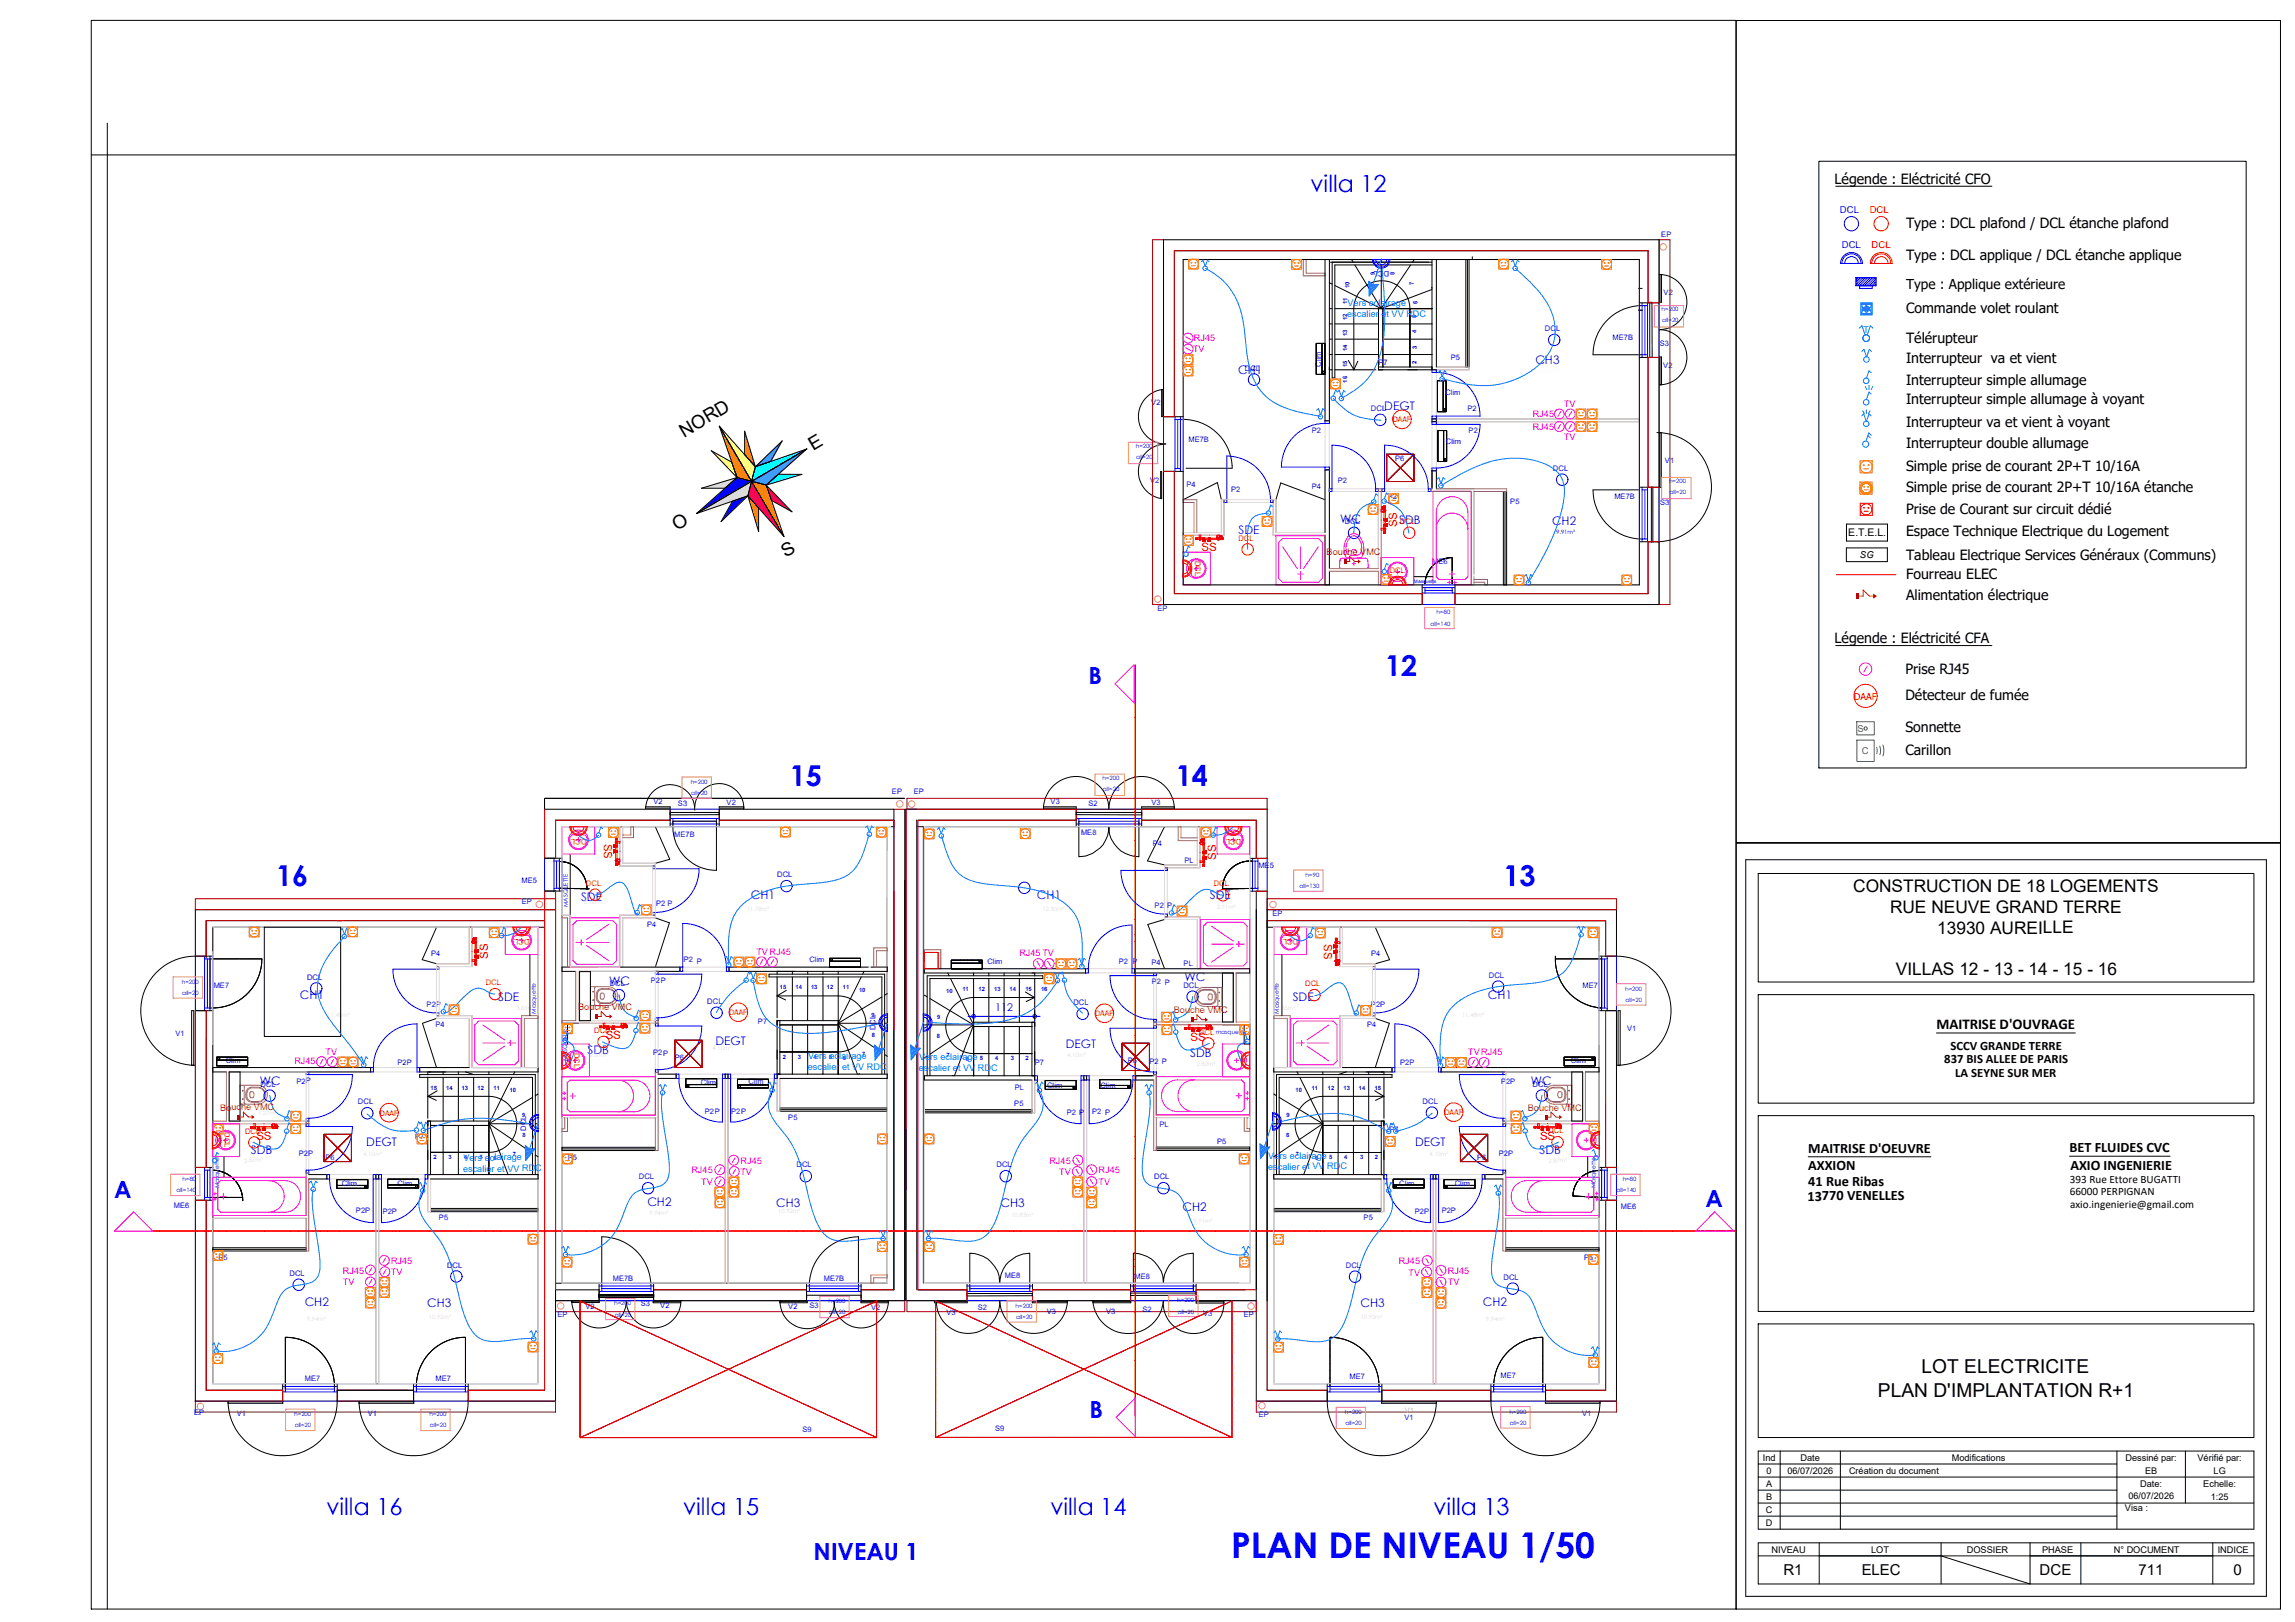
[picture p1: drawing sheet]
<svg xmlns="http://www.w3.org/2000/svg" width="841mm" height="594mm" viewBox="0 0 841 594" stroke-linecap="round" stroke-linejoin="round" font-family="sans-serif">
<defs><g id="words">
<text font-size="13" fill="#00f" x="451.1" y="570.8">PLAN DE NIVEAU 1/50</text>
<g font-size="10.5" fill="#00f">
<text x="507.6" y="247.6">12</text>
<text x="289.5" y="287.8">15</text>
<text x="430.9" y="287.8">14</text>
<text x="101.2" y="324.6">16</text>
<text x="550.9" y="324.6">13</text>
</g>
<g font-size="8.6" fill="#00f">
<text x="480.3" y="70.4">villa 12</text>
<text x="398.9" y="250.6">B</text>
<text x="41.8" y="438.6">A</text>
<text x="625" y="442.1">A</text>
<text x="399.3" y="519.2">B</text>
<text x="119.6" y="554.9">villa 16</text>
<text x="250.4" y="554.9">villa 15</text>
<text x="384.9" y="554.9">villa 14</text>
<text x="525.4" y="554.9">villa 13</text>
<text x="298.2" y="571.3">NIVEAU 1</text>
</g>
<g font-size="7">
<text x="704.1" y="502.8">LOT ELECTRICITE</text>
<text x="688.2" y="511.7">PLAN D'IMPLANTATION R+1</text>
</g>
<g font-size="6.8">
<text x="250.7" y="160.2" transform="rotate(-31 250.7 160.2)">NORD</text>
<text x="297.9" y="165.1" transform="rotate(-30 297.9 165.1)">E</text>
<text x="248.1" y="194.3" transform="rotate(-30 248.1 194.3)">O</text>
<text x="288" y="204.4" transform="rotate(-30 288 204.4)">S</text>
</g>
<g font-size="6.3">
<text x="679.2" y="326.8">CONSTRUCTION DE 18 LOGEMENTS</text>
<text x="692.6" y="334.4">RUE NEUVE GRAND TERRE</text>
<text x="709.9" y="342">13930 AUREILLE</text>
<text x="694.7" y="357.2">VILLAS 12 - 13 - 14 - 15 - 16</text>
</g>
<g font-size="5.5">
<text x="709.6" y="376.9">MAITRISE D'OUVRAGE</text>
<text x="653.5" y="576.8">R1</text>
<text x="682.2" y="577">ELEC</text>
<text x="747.4" y="577">DCE</text>
<text x="783.7" y="576.8">711</text>
<text x="818.5" y="576.8">0</text>
</g>
<g font-size="5.2">
<text x="672.3" y="67.4">Légende : Eléctricité CFO</text>
<text x="698.5" y="83.4">Type : DCL plafond / DCL étanche plafond</text>
<text x="698.5" y="95.3">Type : DCL applique / DCL étanche applique</text>
<text x="698.5" y="114.7">Commande volet roulant</text>
<text x="698.5" y="125.5">Télérupteur</text>
<text x="698.5" y="133">Interrupteur va et vient</text>
<text x="698.5" y="141">Interrupteur simple allumage</text>
<text x="698.5" y="148">Interrupteur simple allumage à voyant</text>
<text x="698.5" y="156.5">Interrupteur va et vient à voyant</text>
<text x="698.5" y="164.2">Interrupteur double allumage</text>
<text x="698.5" y="172.4">Simple prise de courant 2P+T 10/16A</text>
<text x="698.5" y="180.1">Simple prise de courant 2P+T 10/16A étanche</text>
<text x="698.5" y="188.1">Prise de Courant sur circuit dédié</text>
<text x="698.5" y="196.5">Espace Technique Electrique du Logement</text>
<text x="698.5" y="205">Tableau Electrique Services Généraux (Communs)</text>
<text x="698.5" y="212">Fourreau ELEC</text>
<text x="698.5" y="219.7">Alimentation électrique</text>
<text x="672.3" y="235.6">Légende : Eléctricité CFA</text>
<text x="698.2" y="246.8">Prise RJ45</text>
<text x="698.2" y="256.5">Détecteur de fumée</text>
<text x="698.2" y="268.2">Sonnette</text>
<text x="698.2" y="276.5">Carillon</text>
<text x="662.6" y="422.3">MAITRISE D'OEUVRE</text>
<text x="758.4" y="422.1">BET FLUIDES CVC</text>
<text x="662.6" y="428.7">AXXION</text>
<text x="758.7" y="428.7">AXIO INGENIERIE</text>
<text x="662.6" y="434.3">41 Rue Ribas</text>
<text x="662.3" y="439.7">13770 VENELLES</text>
</g>
<text font-size="5" x="698.5" y="105.8">Type : Applique extérieure</text>
<g font-size="4.7">
<text x="712.5" y="389.4">837 BIS ALLEE DE PARIS</text>
<text x="714.8" y="384.5">SCCV GRANDE TERRE</text>
<text x="716.5" y="394.4">LA SEYNE SUR MER</text>
</g>
<g font-size="4.3" fill="#00f">
<text x="453.7" y="137">CH1</text>
<text x="562.7" y="133.2">CH3</text>
<text x="507.3" y="150">DEGT</text>
<text x="491.2" y="191.7">WC</text>
<text x="512.8" y="191.8">SDB</text>
<text x="453.9" y="195.5">SDE</text>
<text x="568.7" y="192.5">CH2</text>
<text x="275.1" y="329.2">CH1</text>
<text x="379.9" y="329.2">CH1</text>
<text x="443.4" y="329.2">SDE</text>
<text x="212.9" y="330">SDE</text>
<text x="434" y="359.4">WC</text>
<text x="109.9" y="366">CH1</text>
<text x="223.2" y="360.7">WC</text>
<text x="545.3" y="366">CH1</text>
<text x="182.5" y="366.8">SDE</text>
<text x="473.7" y="366.8">SDE</text>
<text x="262.2" y="382.9">DEGT</text>
<text x="390.6" y="384">DEGT</text>
<text x="215.3" y="385.9">SDB</text>
<text x="436.2" y="387">SDB</text>
<text x="95.3" y="397.4">WC</text>
<text x="561" y="397.4">WC</text>
<text x="134.2" y="419.7">DEGT</text>
<text x="518.6" y="419.7">DEGT</text>
<text x="91.9" y="422.7">SDB</text>
<text x="564.2" y="422.7">SDB</text>
<text x="237.2" y="441.6">CH2</text>
<text x="284.5" y="442">CH3</text>
<text x="366.7" y="442.1">CH3</text>
<text x="433.3" y="443.6">CH2</text>
<text x="111.7" y="478.4">CH2</text>
<text x="156.5" y="478.8">CH3</text>
<text x="498.6" y="478.8">CH3</text>
<text x="543.4" y="478.4">CH2</text>
</g>
<g font-size="4.2" fill="#f00">
<text x="512" y="193.2" transform="rotate(-90 512 193.2)">SS</text>
<text x="440.4" y="201.9">SS</text>
<text x="221.3" y="309" transform="rotate(90 221.3 309)">SS</text>
<text x="445.6" y="315" transform="rotate(-90 445.6 315)">SS</text>
<text x="485.1" y="345.8" transform="rotate(90 485.1 345.8)">SS</text>
<text x="178.9" y="351.2" transform="rotate(-90 178.9 351.2)">SS</text>
<text x="222" y="380.7">SS</text>
<text x="436.3" y="381.2">SS</text>
<text x="93.9" y="417.5">SS</text>
<text x="564.3" y="417.4">SS</text>
</g>
<g font-size="4.1">
<text x="758.5" y="433.4">393 Rue Ettore BUGATTI</text>
<text x="758.5" y="437.8">66000 PERPIGNAN</text>
<text x="758.6" y="442.4">axio.ingenierie@gmail.com</text>
</g>
<text font-size="3.9" x="677.3" y="196.4">E.T.E.L.</text>
<g font-size="3.9" fill="#00f">
<text x="364.7" y="370.4">11</text>
<text x="369.1" y="370.3">2</text>
</g>
<g font-size="3.5" fill="#00f">
<text x="674.2" y="77.9">DCL</text>
<text x="674.9" y="91">DCL</text>
</g>
<g font-size="3.5" fill="#f00">
<text x="685.2" y="77.9">DCL</text>
<text x="685.8" y="91">DCL</text>
</g>
<text font-size="3.5" fill="#007fff" x="682.8" y="121.8">T</text>
<text font-size="3.5" x="681.6" y="204.4">SG</text>
<g font-size="3.5" fill="#00dd37">
<text x="680.7" y="268.1">S</text>
<text x="682.3" y="276.2">C</text>
</g>
<text font-size="3.4" fill="#f00" x="679.5" y="256.2">DAAF</text>
<g font-size="3.4">
<text x="646" y="535">Ind</text>
<text x="659.8" y="535">Date</text>
<text x="715.3" y="535">Modifications</text>
<text x="778.9" y="535">Dessiné par:</text>
<text x="805.3" y="535">Vérifié par:</text>
<text x="784.3" y="544.6">Date:</text>
<text x="807.4" y="544.6">Echelle:</text>
<text x="778.7" y="553.5">Visa :</text>
<text x="649.2" y="568.7">NIVEAU</text>
<text x="685.7" y="568.7">LOT</text>
<text x="720.8" y="568.7">DOSSIER</text>
<text x="748.4" y="568.7">PHASE</text>
<text x="774.7" y="568.7">N° DOCUMENT</text>
<text x="812.7" y="568.7">INDICE</text>
</g>
<g font-size="3.3" fill="#007fff">
<text x="493.8" y="111.9">Vers eclairage</text>
<text x="493.7" y="116">escalier</text>
<text x="506.2" y="116">et VV RDC</text>
<text x="296.1" y="387.7">Vers ec</text>
<text x="307.5" y="387.7">lairage</text>
<text x="336.8" y="388.1">V</text>
<text x="339" y="388.1">e</text>
<text x="340.9" y="388.1">rs eclairage</text>
<text x="296" y="391.8">escalier</text>
<text x="308.6" y="391.8">et VV RDC</text>
<text x="336.7" y="392.2">e</text>
<text x="338.5" y="392.2">s</text>
<text x="340.2" y="392.2">calier et VV</text>
<text x="358.4" y="392.1">RD</text>
<text x="363.2" y="392.1">C</text>
<text x="169.8" y="425.1">Ve</text>
<text x="173.9" y="425.1">rs e</text>
<text x="179.5" y="425.1">clairage</text>
<text x="464.8" y="424.4">V</text>
<text x="467" y="424.4">e</text>
<text x="468.9" y="424.3">rs eclairage</text>
<text x="169.7" y="429.1">escalier et VV RD</text>
<text x="196.2" y="429.1">C</text>
<text x="464.7" y="428.4">es</text>
<text x="468.2" y="428.4">calier et VV</text>
<text x="486.4" y="428.3">RD</text>
<text x="491.2" y="428.3">C</text>
</g>
<g font-size="3.3" fill="#f0f">
<text x="437.5" y="125">RJ45</text>
<text x="437.2" y="129">TV</text>
<text x="573.1" y="149.1">TV</text>
<text x="561.7" y="152.8">RJ45</text>
<text x="561.7" y="157.4">RJ45</text>
<text x="573.1" y="161.3">TV</text>
<text x="277.2" y="349.7">TVRJ45</text>
<text x="373.5" y="350.3">RJ45 TV</text>
<text x="107.9" y="389.7">RJ45</text>
<text x="119.3" y="386.5">TV</text>
<text x="538" y="386.5">TVRJ45</text>
<text x="253.4" y="429.8">RJ45</text>
<text x="271.3" y="430.4">TV</text>
<text x="271.4" y="426.3">RJ45</text>
<text x="384.6" y="426.3">RJ45</text>
<text x="388.2" y="430.4">TV</text>
<text x="402.6" y="429.8">RJ45</text>
<text x="257" y="433.9">TV</text>
<text x="402.6" y="433.9">TV</text>
<text x="125.7" y="466.5">RJ45</text>
<text x="143.3" y="467.1">TV</text>
<text x="143.3" y="463">RJ45</text>
<text x="512.6" y="463.1">RJ45</text>
<text x="516.2" y="467.2">TV</text>
<text x="530.6" y="466.6">RJ45</text>
<text x="125.7" y="470.7">TV</text>
<text x="530.6" y="470.7">TV</text>
</g>
<g font-size="3.3" fill="#b82e00">
<text x="486.2" y="203.3">Bouche VMC</text>
<text x="211.9" y="369.9">Bouche VMC</text>
<text x="430.1" y="371.1">Bouche VMC</text>
<text x="80.7" y="406.8">B</text>
<text x="83" y="406.8">o</text>
<text x="84.8" y="406.7">uc</text>
<text x="88.4" y="406.7">he VMC</text>
<text x="559.9" y="406.8">Bouche VMC</text>
</g>
<g font-size="3.3">
<text x="647.4" y="539.8">0</text>
<text x="655" y="539.8">06/07/2026</text>
<text x="677.6" y="539.8">Création du document</text>
<text x="786.1" y="539.8">EB</text>
<text x="811.2" y="539.8">LG</text>
<text x="647.2" y="544.6">A</text>
<text x="647.2" y="549.3">B</text>
<text x="780" y="549.2">06/07/2026</text>
<text x="810.2" y="549.3">1:25</text>
<text x="647.1" y="554.1">C</text>
<text x="647.1" y="558.9">D</text>
</g>
<g font-size="2.8" fill="#00f">
<text x="608.8" y="86.9">EP</text>
<text x="509" y="99.4" transform="rotate(180 509 99.4)">DCL</text>
<text x="609.6" y="108.2">V2</text>
<text x="566.2" y="121.3">DCL</text>
<text x="590.9" y="124.6">ME7B</text>
<text x="531.7" y="131.7">P5</text>
<text x="608.2" y="126.6">S3</text>
<text x="456.2" y="135.8">DCL</text>
<text x="484.2" y="134.3" transform="rotate(-90 484.2 134.3)">Clim</text>
<text x="505.2" y="133.8">P</text>
<text x="507" y="133.8">7</text>
<text x="609.5" y="134.7">V2</text>
<text x="421.9" y="148.2">V2</text>
<text x="529.7" y="144.5">Clim</text>
<text x="502.4" y="150.6">DCL</text>
<text x="537.8" y="150.6">P2</text>
<text x="435.5" y="161.9">ME7B</text>
<text x="480.7" y="158.7">P2</text>
<text x="538.2" y="158.4">P2</text>
<text x="529.9" y="162.8">Clim</text>
<text x="511.2" y="168.8">P6</text>
<text x="569.1" y="172.5">DCL</text>
<text x="610.2" y="169.7">V</text>
<text x="612" y="169.7">1</text>
<text x="421.4" y="176.8">V2</text>
<text x="434.8" y="178.4">P4</text>
<text x="480.7" y="179">P4</text>
<text x="490.3" y="177.1">P2</text>
<text x="451.2" y="180.1">P2</text>
<text x="508.6" y="182.9">P2</text>
<text x="553.5" y="184.5">P5</text>
<text x="591.6" y="182.9">ME7B</text>
<text x="608.3" y="185.1">S3</text>
<text x="492.8" y="192">DCL</text>
<text x="524.8" y="206.5">M</text>
<text x="527.1" y="206.5">E6</text>
<text x="424.1" y="223.7">EP</text>
<text x="326.9" y="290.8">EP</text>
<text x="334.9" y="290.8">EP</text>
<text x="239.5" y="294.5">V2</text>
<text x="248.5" y="295.1">S3</text>
<text x="266.3" y="294.9">V2</text>
<text x="385" y="294.4">V3</text>
<text x="398.9" y="295.2">S2</text>
<text x="422" y="295">V3</text>
<text x="396.2" y="305.9">ME8</text>
<text x="247.1" y="306.6">ME7B</text>
<text x="422.4" y="309.9">P4</text>
<text x="434.1" y="316">PL</text>
<text x="461.1" y="317.9">ME5</text>
<text x="191.1" y="323.2">ME5</text>
<text x="284.8" y="321.3">DCL</text>
<text x="191.2" y="331.1">EP</text>
<text x="240.5" y="331.9">P2 P</text>
<text x="423.1" y="332.5">P2</text>
<text x="427.7" y="332.6">P</text>
<text x="466.3" y="335.5">EP</text>
<text x="237.2" y="339.5">P4</text>
<text x="158" y="350">P4</text>
<text x="250.6" y="352.5">P2 P</text>
<text x="296.6" y="352.5">Clim</text>
<text x="361.8" y="353.2">Clim</text>
<text x="410" y="353.2">P2</text>
<text x="415" y="352.9">P</text>
<text x="422" y="353.5">P4</text>
<text x="433.7" y="353.7">PL</text>
<text x="502.5" y="350">P4</text>
<text x="112.5" y="358.8">DCL</text>
<text x="545.6" y="358.2">DCL</text>
<text x="78.3" y="361.9">ME7</text>
<text x="223.4" y="361.3">DCL</text>
<text x="238.5" y="360">P</text>
<text x="240.3" y="360">2</text>
<text x="242.1" y="360">P</text>
<text x="422.1" y="360.6">P</text>
<text x="423.9" y="360.6">2 P</text>
<text x="433.7" y="361.8">DCL</text>
<text x="579.9" y="361.9">ME7</text>
<text x="156.3" y="368.7">P2P</text>
<text x="259.2" y="367.7">DCL</text>
<text x="393.4" y="368.1">DCL</text>
<text x="502.4" y="368.7">P</text>
<text x="504.3" y="368.7">2P</text>
<text x="159.6" y="376.3">P4</text>
<text x="277.7" y="375">P7</text>
<text x="320.8" y="377.4" transform="rotate(-90 320.8 377.4)">DCL</text>
<text x="501" y="376.3">P4</text>
<text x="596.3" y="377.5">V1</text>
<text x="64.3" y="379.5">V1</text>
<text x="82.7" y="389.3">Clim</text>
<text x="239.4" y="386.6">P</text>
<text x="241.2" y="386.6">2P</text>
<text x="247.3" y="388.1">P6</text>
<text x="379.2" y="390">P7</text>
<text x="413.3" y="389.2">P6</text>
<text x="421.2" y="389.7">P</text>
<text x="423.1" y="389.7">2 P</text>
<text x="575.7" y="389.3">Clim</text>
<text x="145.7" y="390.2">P2P</text>
<text x="513.1" y="390.2">P2P</text>
<text x="95.4" y="398.1">DCL</text>
<text x="108.6" y="396.8">P2P</text>
<text x="256.9" y="397.4">Clim</text>
<text x="274.3" y="397.1">Clim</text>
<text x="371.9" y="399.3">PL</text>
<text x="383.8" y="398.7">Clim</text>
<text x="403.3" y="398.4">Clim</text>
<text x="550.1" y="396.8">P</text>
<text x="551.9" y="396.8">2P</text>
<text x="561.6" y="398">DCL</text>
<text x="131.2" y="404.5">DCL</text>
<text x="258.2" y="407.9">P2P</text>
<text x="371.7" y="405.2">P5</text>
<text x="521.3" y="404.3">DCL</text>
<text x="268" y="408.1">P2P</text>
<text x="288.9" y="410.2">P5</text>
<text x="390.9" y="408.3">P2 P</text>
<text x="400.3" y="408.1">P2 P</text>
<text x="424.9" y="412.7">PL</text>
<text x="152.1" y="417">P7</text>
<text x="192.8" y="414.2" transform="rotate(-90 192.8 414.2)">DCL</text>
<text x="446.1" y="418.9">P5</text>
<text x="509.1" y="414.6">P7</text>
<text x="109.5" y="423.3">P2</text>
<text x="112.9" y="423.3">P</text>
<text x="119.3" y="424.9">P6</text>
<text x="208" y="424.7">P</text>
<text x="209.9" y="424.7">5</text>
<text x="541.3" y="424.9">P6</text>
<text x="549.2" y="423.3">P</text>
<text x="551.1" y="423.3">2P</text>
<text x="234.1" y="432">DCL</text>
<text x="291.9" y="427.6">DCL</text>
<text x="365.2" y="427.6">DCL</text>
<text x="423" y="432">DCL</text>
<text x="125.3" y="434.4">Clim</text>
<text x="145.6" y="434.4">Clim</text>
<text x="512.8" y="434.4">Clim</text>
<text x="533.1" y="434.4">Clim</text>
<text x="63.7" y="442.6">ME6</text>
<text x="594" y="442.8">ME6</text>
<text x="130.4" y="444.2">P2P</text>
<text x="140.3" y="444.5">P2P</text>
<text x="160.9" y="447">P5</text>
<text x="499.7" y="447">P5</text>
<text x="518.5" y="444.5">P2P</text>
<text x="528.3" y="444.2">P2P</text>
<text x="80" y="461.5">P</text>
<text x="81.9" y="461.5">5</text>
<text x="580.5" y="461.5">P</text>
<text x="582.4" y="461.5">5</text>
<text x="106.1" y="467.3">DCL</text>
<text x="163.8" y="464.3">DCL</text>
<text x="493.2" y="464.4">DCL</text>
<text x="224.6" y="469.3">ME7B</text>
<text x="301.9" y="469.2">ME7B</text>
<text x="368.3" y="468.1">ME8</text>
<text x="415.8" y="468.3">ME8</text>
<text x="551" y="468.8">DCL</text>
<text x="214.6" y="479.4">V2</text>
<text x="234.9" y="478.4">S3</text>
<text x="242" y="479.2">V2</text>
<text x="288.9" y="479.5">V2</text>
<text x="296.7" y="478.9">S3</text>
<text x="319.2" y="479.9">V2</text>
<text x="358.4" y="479.9">S2</text>
<text x="204.3" y="482.3">EP</text>
<text x="346.8" y="481.8">V3</text>
<text x="383.6" y="481.4">V3</text>
<text x="405.3" y="481.1">V3</text>
<text x="418.6" y="480.7">S2</text>
<text x="440.9" y="481.9">V3</text>
<text x="455.8" y="482.5">EP</text>
<text x="111.8" y="505.6">ME7</text>
<text x="159.6" y="505.6">ME7</text>
<text x="494.6" y="505.2">ME7</text>
<text x="549.9" y="504.8">ME7</text>
<text x="71.1" y="518.4">EP</text>
<text x="86.8" y="518.6">V1</text>
<text x="134.8" y="518.6">V1</text>
<text x="461.3" y="518.9">EP</text>
<text x="514.6" y="520.1">V1</text>
<text x="579.8" y="518.6">V1</text>
<text x="294.1" y="524.4">S9</text>
<text x="364.7" y="524.2">S9</text>
</g>
<g font-size="2.8" fill="#f00">
<text x="510.4" y="154.7">DAAF</text>
<text x="513" y="192">DCL</text>
<text x="453.8" y="198">DCL</text>
<text x="438" y="205.4" transform="rotate(90 438 205.4)">DCL</text>
<text x="509.3" y="209.9">DCL</text>
<text x="214.9" y="307.2" transform="rotate(180 214.9 307.2)">DCL</text>
<text x="454.8" y="307.2" transform="rotate(180 454.8 307.2)">DCL</text>
<text x="214.7" y="324.5">DCL</text>
<text x="444.8" y="324.7">DCL</text>
<text x="194" y="344" transform="rotate(180 194 344)">DCL</text>
<text x="475.7" y="344" transform="rotate(180 475.7 344)">DCL</text>
<text x="178" y="360.9">DCL</text>
<text x="478.3" y="361.2">DCL</text>
<text x="267.2" y="371.8">DAAF</text>
<text x="401.4" y="372.2">DAAF</text>
<text x="217.8" y="378.4">DCL</text>
<text x="439.4" y="378.9">DCL</text>
<text x="210.4" y="385.5" transform="rotate(90 210.4 385.5)">DCL</text>
<text x="139.2" y="408.6">DAAF</text>
<text x="529.4" y="408.4">DAAF</text>
<text x="82.3" y="414.7" transform="rotate(90 82.3 414.7)">DCL</text>
<text x="89.8" y="415.2">DCL</text>
<text x="567.4" y="415.1">DCL</text>
</g>
<text font-size="2.8" fill="#bababa" x="514.8" y="517.4">V1</text>
<g font-size="2.2" fill="#00f">
<text x="503.9" y="100.9" transform="rotate(-90 503.9 100.9)">9</text>
<text x="511" y="100.8" transform="rotate(-90 511 100.8)">8</text>
<text x="494.5" y="105.4" transform="rotate(-90 494.5 105.4)">10</text>
<text x="518.1" y="104.3" transform="rotate(-90 518.1 104.3)">7</text>
<text x="493.7" y="111.4" transform="rotate(-90 493.7 111.4)">11</text>
<text x="519.5" y="111.4" transform="rotate(-90 519.5 111.4)">6</text>
<text x="493.7" y="117.2" transform="rotate(-90 493.7 117.2)">12</text>
<text x="519.1" y="116.5" transform="rotate(-90 519.1 116.5)">5</text>
<text x="608.9" y="114">h=200</text>
<text x="609.1" y="118.1">all=20</text>
<text x="493.7" y="123" transform="rotate(-90 493.7 123)">13</text>
<text x="519.1" y="122.1" transform="rotate(-90 519.1 122.1)">4</text>
<text x="493.7" y="128.7" transform="rotate(-90 493.7 128.7)">14</text>
<text x="519.2" y="127.9" transform="rotate(-90 519.2 127.9)">3</text>
<text x="493.6" y="134.4" transform="rotate(-90 493.6 134.4)">15</text>
<text x="519.1" y="133.3" transform="rotate(-90 519.1 133.3)">2</text>
<text x="493.7" y="140.2" transform="rotate(-90 493.7 140.2)">16</text>
<text x="416.2" y="164.1">h=200</text>
<text x="416.4" y="168.1">all=20</text>
<text x="611.6" y="176.9">h=200</text>
<text x="611.8" y="180.9">all=20</text>
<text x="570.3" y="195.7">9.91m²</text>
<text x="526.5" y="225.1">h=80</text>
<text x="524.3" y="229.1">all=140</text>
<text x="253.1" y="287.2">h=200</text>
<text x="404" y="285.6">h=200</text>
<text x="253.3" y="291.3">all=20</text>
<text x="404.2" y="289.7">all=20</text>
<text x="478.5" y="321.2">h=90</text>
<text x="476.3" y="325.3">all=130</text>
<text x="208.1" y="332.2" transform="rotate(-90 208.1 332.2)">MASQUETTE</text>
<text x="66.6" y="360.4">h=20</text>
<text x="66.8" y="364.4">all=2</text>
<text x="71.6" y="360.4">0</text>
<text x="71.6" y="364.4">0</text>
<text x="285.8" y="362.3">15</text>
<text x="291.5" y="362.3">14</text>
<text x="297.2" y="362.3">13</text>
<text x="303" y="362.3">12</text>
<text x="308.9" y="362.3">11</text>
<text x="314.8" y="363.2">10</text>
<text x="346.8" y="363.8">10</text>
<text x="352.7" y="362.9">11</text>
<text x="358.6" y="362.9">12</text>
<text x="364.3" y="362.9">13</text>
<text x="370" y="362.9">14</text>
<text x="375.8" y="362.9">15</text>
<text x="381.5" y="362.9">16</text>
<text x="595.5" y="362.9">h=200</text>
<text x="196.4" y="371.3" transform="rotate(-90 196.4 371.3)">Masquette</text>
<text x="468.6" y="371.3" transform="rotate(-90 468.6 371.3)">Masquette</text>
<text x="595.7" y="367">all=20</text>
<text x="319.3" y="372.5">9</text>
<text x="343.5" y="373.1">9</text>
<text x="319.4" y="379.7">8</text>
<text x="343.3" y="380.3">8</text>
<text x="445.5" y="378.7">masquet</text>
<text x="454.8" y="378.7">te</text>
<text x="207.8" y="388.8" transform="rotate(-90 207.8 388.8)">MASQUETTE</text>
<text x="286.9" y="387.8">2</text>
<text x="292.3" y="387.8">3</text>
<text x="298.1" y="387.8">4</text>
<text x="303.7" y="387.8">5</text>
<text x="308.8" y="388.1">6</text>
<text x="315.9" y="386.7">7</text>
<text x="346.9" y="387.3">7</text>
<text x="353.9" y="388.7">6</text>
<text x="359" y="388.4">5</text>
<text x="364.7" y="388.4">4</text>
<text x="370.4" y="388.4">3</text>
<text x="375.8" y="388.4">2</text>
<text x="157.8" y="399">15</text>
<text x="163.5" y="399.1">14</text>
<text x="169.2" y="399.1">13</text>
<text x="175" y="399.1">12</text>
<text x="180.8" y="399.1">11</text>
<text x="186.8" y="400">10</text>
<text x="474.8" y="400">10</text>
<text x="480.7" y="399.1">11</text>
<text x="486.6" y="399.1">12</text>
<text x="492.3" y="399.1">13</text>
<text x="498" y="399.1">14</text>
<text x="503.8" y="399">15</text>
<text x="191.3" y="409.3">9</text>
<text x="471.4" y="409.3">9</text>
<text x="191.4" y="416.4">8</text>
<text x="471.3" y="416.4">8</text>
<text x="158.9" y="424.6">2</text>
<text x="164.3" y="424.6">3</text>
<text x="170.1" y="424.6">4</text>
<text x="175.7" y="424.6">5</text>
<text x="180.8" y="424.9">6</text>
<text x="187.9" y="423.6">7</text>
<text x="474.9" y="423.6">7</text>
<text x="481.9" y="424.9">6</text>
<text x="487" y="424.6">5</text>
<text x="492.6" y="424.6">4</text>
<text x="498.4" y="424.6">3</text>
<text x="503.9" y="424.6">2</text>
<text x="64.6" y="436.8">all=140</text>
<text x="66.9" y="432.7">h=80</text>
<text x="80.3" y="435.3" transform="rotate(-90 80.3 435.3)">Masquette</text>
<text x="584.7" y="435.3" transform="rotate(-90 584.7 435.3)">Masquette</text>
<text x="592.4" y="436.8">all=140</text>
<text x="594.7" y="432.7">h=80</text>
<text x="225" y="478.1">h=200</text>
<text x="303.6" y="477.4">h=200</text>
<text x="372.2" y="479">h=200</text>
<text x="431.4" y="477">h=200</text>
<text x="225.3" y="482.2">all=20</text>
<text x="303.8" y="481.4">all=20</text>
<text x="372.4" y="483.1">all=20</text>
<text x="431.6" y="481.1">all=20</text>
<text x="107.8" y="518.7">h=200</text>
<text x="157.4" y="518.7">h=200</text>
<text x="492.8" y="518">h=200</text>
<text x="553.1" y="517.8">h=200</text>
<text x="553.3" y="521.9">all=20</text>
<text x="108" y="522.8">all=20</text>
<text x="157.6" y="522.8">all=20</text>
<text x="493" y="522.1">all=20</text>
</g>
<g font-size="2.2" fill="#fafafa">
<text x="563.7" y="136.5">10.83m²</text>
<text x="455" y="139.5">12.28m²</text>
<text x="508.3" y="153.4">4.10m²</text>
<text x="491.7" y="194.2">1.27m²</text>
<text x="513.9" y="195.6">2.82m²</text>
<text x="454" y="199.5">2.91m²</text>
</g>
<g font-size="2.2" fill="#dcdcdc">
<text x="214" y="331.2">3.12m²</text>
<text x="382" y="333.6">12.30m²</text>
<text x="433.7" y="362.6">1.27m²</text>
<text x="189.2" y="370">3.65m²</text>
<text x="222.5" y="369.5">1.27m²</text>
<text x="467.8" y="370">3.65m²</text>
<text x="120.1" y="372.5">11.48</text>
<text x="125.4" y="372.5">m²</text>
<text x="216.1" y="387.1">2.87m²</text>
<text x="261.2" y="384.4">4.10m²</text>
<text x="94.6" y="408.3">1.27m²</text>
<text x="562.4" y="408.3">1.27m²</text>
<text x="285.2" y="444.4">10.92m²</text>
<text x="437.4" y="448">9.91m²</text>
</g>
<g font-size="1.8" fill="#00f">
<text x="518.2" y="213.5">Masquett</text>
<text x="525.4" y="213.5">e</text>
</g>
</g></defs>
<g fill="none" stroke="#000" stroke-width=".37">
<path d="M33.4 56.7h602.8M39.3 45.1v544.2M539.5 94v1.1M600.4 113.5l1.4 .1M600.4 105.6h1.4M604.6 110.7h.8l.1 20.2h-.9zM608 100.5a10.1 10.1 0 0 1 10.2 10 10.1 10.1 0 0 1-10 10.2M608.3 100.5h.6v10.2h-.6zM608 120.7a10.1 10.1 0 0 1 10.2 10 10.1 10.1 0 0 1-10 10.2M608.3 130.8l.6-.1v10.2h-.6zM425.7 142.7h.4v9.8l-.4 .1zM426.4 142.6a10 10 0 0 0-9.2 10.4 10 10 0 0 0 10 9.6 10.1 10.1 0 0 0-10 9.3 10.1 10.1 0 0 0 8.4 10.7"/>
<path d="M607.2 158.4a20 20 0 0 1 20 20 20 20 0 0 1-20 20M608.3 158.5h.5v20h-.5zM425.3 172.7h.4v9.9l-.4-.1zM605.2 198.6v-20.2h.5v20.2M522.3 212.6l-.1 1.6M522.4 212.1v.5M522.5 211.6l-.1 .8M522.6 211.3l-.1 .5M522.6 211.3v.2M522.8 210.8l-.1 .4M522.8 210.7l-.1 .3M522.9 210.5l-.1 .2 .1-.2"/>
<path d="M522.9 210.4v.1M523 210.3l-.1 .1M523.1 210.1l-.1 .2M523.2 209.9l-.1 .2M523.2 209.8l-.2 .4M523.2 209.6v.3M523.4 209.4l-.2 .3M523.4 209.4h.1M523.5 209.2v.2M523.7 209l-.2 .2 .1-.2M523.7 208.9v.1M523.8 208.8l-.1 .1"/>
<path d="M523.9 208.6l-.1 .2M524 208.5h-.1M524 208.4v.1M524.1 208.3l-.1 .1M524.2 208.3h-.1M524.2 208.2v.1M524.3 208.1l-.1 .1M524.3 208v.1M524.4 208h.1M524.5 207.9l-.1 .1M524.5 207.8v.1M524.6 207.7l-.1 .1"/>
<path d="M524.8 207.4l-.1 .2M524.8 207.4h.1M525 207.3h.1M525 207.2v.1M525.1 207.1v.1M525.3 207l-.1 .1M525.4 206.9h.1M525.5 206.8l-.6 .6M525.5 206.7v.1M525.6 206.7l-.1 .1M525.6 206.6v.1M525.8 206.5v.1"/>
<path d="M525.8 206.5l-.1 .1M526 206.3h.1M526.1 206.3h.1M526.2 206.2h.1M526.3 206.1v.1M526.5 206l-.4 .3M526.6 205.9v.1M526.7 205.9l-.1 .1M526.7 205.8v.1M526.8 205.8h.1M526.9 205.7l-.1 .1M527 205.7l-.1 .1"/>
<path d="M527 205.7h.1M527.2 205.6h-.1M527.2 205.5v.1M527.3 205.5l-.1 .1M527.3 205.5h.1M527.4 205.4h.1M527.5 205.3v.1M527.6 205.3l-.1 .1M527.6 205.3h.1M527.7 205.2h.1M527.8 205.2h.1M527.9 205.2h.1"/>
<path d="M528 205.1v.1M528.1 205.1v.1M528.2 205.1l-.1 .1M528.2 205v.1M528.3 205l-.1 .1M528.3 205h.1M528.4 204.9h.1M528.5 204.9h.1M528.6 204.9h.1M528.7 204.8v.1M529 204.7l-.3 .2M529 204.7h.1"/>
<path d="M529.2 204.7h-.1M529.2 204.7h.1M529.3 204.7h.1M529.4 204.6l-.1 .1M529.5 204.6h.1M529.6 204.5v.1M529.8 204.5h.1M529.9 204.4v.1M530 204.4v.1M530.1 204.4l-.6 .2M530.1 204.4h.1M530.3 204.4h-.1"/>
<path d="M530.4 204.4h.1M530.5 204.4h.1M530.6 204.4h.1M530.7 204.3v.1M530.9 204.3l-.3 .1M530.9 204.3h.1M531 204.3h.1M531.1 204.3h.1M531.2 204.3h-.1M531.2 204.2v.1M531.3 204.3h.5M531.4 204.2v.1"/>
<path d="M531.6 204.2v.1M531.8 204.2v.1M532 204.2l-.2 .1M532 204.2h.1M532 204.2l.2 10M199.9 292.4h-.3v21.9h6.4v-11.5h39.6v-6.4h-46M200 292.4h.6M200.3 292.4h.1M200.4 292.4h.1M200.7 292.4h.3M201.1 292.4h.3M201.5 292.4h.3"/>
<path d="M201.9 292.4h.2M202.3 292.4h.2M202.6 292.4h.3M203 292.4h.2M203.4 292.4h.2M203.7 292.4h.3M204.1 292.4h.3M204.5 292.4h.3M204.9 292.4h.2M205.3 292.4h.2M205.7 292.4h.2M206 292.4h.2"/>
<path d="M206.4 292.4h.2M206.8 292.4h.2M207.1 292.4h.3M207.5 292.4h.3M207.9 292.4h.3M208.3 292.4h.2M208.6 292.4h.3M209 292.4h.3M209.4 292.4h.2M209.8 292.4h.2M210.1 292.4h.3M210.5 292.4h.3"/>
<path d="M210.9 292.4h.2M211.2 292.4h.3M211.6 292.4h.3M212 292.4h.3M212.4 292.4h.2M212.8 292.4h.2M213.1 292.4h.3M213.5 292.4h.2M213.9 292.4h.2M214.2 292.4h.3M214.6 292.4h.3M215 292.4h.3"/>
<path d="M215.4 292.4h.2M215.8 292.4h.2M216.2 292.4h.2M216.5 292.4h.2M216.9 292.4h.2M217.3 292.4h.2M217.6 292.4h.3M218 292.4h.3M218.4 292.4h.3M218.8 292.4h.2M219.1 292.4h.3M219.5 292.4h.3"/>
<path d="M219.9 292.4h.2M220.3 292.4h.2M220.6 292.4h.3M221 292.4h.3M221.4 292.4h.2M221.7 292.4h.3M222.1 292.4h.3M222.5 292.4h.3M222.9 292.4h.2M223.3 292.4h.2M223.6 292.4h.3M224 292.4h.2"/>
<path d="M224.4 292.4h.2M224.7 292.4h.3M225.1 292.4h.3M225.5 292.4h.3M225.9 292.4h.2M226.3 292.4h.2M226.7 292.4h.2M227 292.4h.2M227.4 292.4h.2M227.8 292.4h.2M228.1 292.4h.3M228.5 292.4h.3"/>
<path d="M228.9 292.4h.2M229.3 292.4h.2M229.6 292.4h.3M230 292.4h.2M230.4 292.4h.2M230.8 292.4h.2M231.1 292.4h.3M231.5 292.4h.3M231.9 292.4h.2M232.2 292.4h.3M232.6 292.4h.3M233 292.4h.3"/>
<path d="M233.4 292.4h.2M233.8 292.4h.2M234.1 292.4h.3M234.5 292.4h.6M234.8 292.4h.1M234.9 292.4h.1M235.2 292.4h.3M235.6 292.4h.3M236 292.4h.3M236.4 292.4h.2M236.6 296a9 9 0 0 1 9.4-8.6 9 9 0 0 1 8.6 9.4M236.6 295.5h9v.5h-9z"/>
<path d="M236.8 292.4h.2M237.1 292.4h.6M237.4 292.4h.1M237.5 292.4h.1M237.9 292.4h.2M238.3 292.4h.2M238.6 292.4h.3M239 292.4h.3M239.4 292.4h.2M239.8 292.4h.6M240 292.4h.1M240.1 292.4h.1"/>
<path d="M240.5 292.4h.2M240.9 292.4h.2M241.3 292.4h.2M241.6 292.4h.3M242 292.4h.3M242.4 292.4h.6M242.7 292.4h.1M243.1 292.4h.3M243.5 292.4h.3M243.9 292.4h.2M244.3 292.4h.2M244.6 292.4h.3"/>
<path d="M245 292.4h.6M245.3 292.4h.1M245.4 292.4h.1M245.6 297.6h18M245.7 292.4h.3M246.1 292.4h.3M246.5 292.4h.3M246.9 292.4h.2M247.3 292.4h.2M247.6 292.4h.6M247.9 292.4h.1M248 292.4h.1"/>
<path d="M248.4 292.4h.2M248.7 292.4h.3M249.1 292.4h.3M249.5 292.4h.3M249.9 292.4h.2M250.3 292.4h.2M250.7 292.4h.2M251 292.4h.2M251.4 292.4h.2M251.8 292.4h.2M252.1 292.4h.3M252.5 292.4h.3"/>
<path d="M252.9 292.4h.3M253.3 292.4h.2M253.6 292.4h.3M254 292.4h.3M254.4 292.4h.2M254.6 295.6a9 9 0 0 1 9.4-8.6 9 9 0 0 1 8.6 9.4M254.8 292.4h.2M255.1 292.4h.3M255.5 292.4h.3M255.9 292.4h.2M256.2 292.4h.3M256.6 292.4h.3"/>
<path d="M257 292.4h.3M257.4 292.4h.2M257.8 292.4h.2M258.1 292.4h.3M258.5 292.4h.2M258.9 292.4h.2M259.2 292.4h.3M259.6 292.4h.3M260 292.4h.3M260.4 292.4h.2M260.8 292.4h.2M261.2 292.4h.2"/>
<path d="M261.5 292.4h.2M261.9 292.4h.2M262.3 292.4h.2M262.6 292.4h.3M263 292.4h.3M263.4 292.4h.3M263.6 295.5h8.9l.1 .5h-9zM263.6 298.4l-18 .1M263.8 292.4h.2M264.1 292.4h.3M264.5 292.4h.3M264.9 292.4h.2"/>
<path d="M265.3 292.4h.2M265.6 292.4h.3M266 292.4h.3M266.4 292.4h.2M266.7 292.4h.3M267.1 292.4h.3M267.5 292.4h.3M267.9 292.4h.2M268.3 292.4h.2M268.6 292.4h.3M269 292.4h.2M269.4 292.4h.2"/>
<path d="M269.7 292.4h.3M270.1 292.4h.3M270.5 292.4h.3M270.9 292.4h.2M271.3 292.4h.2M271.7 292.4h.2M272 292.4h.2M272.4 292.4h.2M272.8 292.4h.2M273.1 292.4h.3M273.5 292.4h.3M273.9 292.4h.2"/>
<path d="M274.3 292.4h.2M274.6 292.4h.3M275 292.4h.2M275.4 292.4h.2M275.8 292.4h.2M276.1 292.4h.3M276.5 292.4h.3M276.9 292.4h.2M277.2 292.4h.3M277.6 292.4h.3M278 292.4h.3M278.4 292.4h.2"/>
<path d="M278.8 292.4h.2M279.1 292.4h.3M279.5 292.4h.2M279.9 292.4h.2M280.2 292.4h.3M280.6 292.4h.3M281 292.4h.3M281.4 292.4h.2M281.8 292.4h.2M282.2 292.4h.5M282.4 292.4h.1M282.9 292.4h.2"/>
<path d="M283.3 292.4h.2M283.6 292.4h.3M284 292.4h.3M284.4 292.4h.2M284.8 292.4h.6M285 292.4h.1M285.1 292.4h.1M285.5 292.4h.2M285.9 292.4h.2M286.3 292.4h.2M286.6 292.4h.3M287 292.4h.3"/>
<path d="M287.4 292.4h.6M287.7 292.4h.1M288.1 292.4h.3M288.5 292.4h.3M288.9 292.4h.2M289.3 292.4h.2M289.6 292.4h.3M290 292.4h.6M290.3 292.4h.1M290.4 292.4h.1M290.7 292.4h.3M291.1 292.4h.3"/>
<path d="M291.5 292.4h.3M291.9 292.4h.2M292.3 292.4h.2M292.6 292.4h.6M292.9 292.4h.1M293 292.4h.1M293.4 292.4h.2M293.7 292.4h.3M294.1 292.4h.3M294.5 292.4h.3M294.9 292.4h.2M295.3 292.4h.6"/>
<path d="M295.5 292.4h.1M295.6 292.4h.1M296 292.4h.2M296.4 292.4h.2M296.8 292.4h.2M297.1 292.4h.3M297.5 292.4h.3M297.9 292.4h.3M298.3 292.4h.2M298.6 292.4h.3M299 292.4h.3M299.4 292.4h.2"/>
<path d="M299.8 292.4h.2M300.1 292.4h.3M300.5 292.4h.3M300.9 292.4h.2M301.2 292.4h.3M301.6 292.4h.3M302 292.4h.3M302.4 292.4h.2M302.8 292.4h.2M303.1 292.4h.3M303.5 292.4h.2M303.9 292.4h.2"/>
<path d="M304.2 292.4h.3M304.6 292.4h.3M305 292.4h.3M305.4 292.4h.2M305.8 292.4h.2M306.2 292.4h.2M306.5 292.4h.2M306.9 292.4h.2M307.3 292.4h.2M307.6 292.4h.3M308 292.4h.3M308.4 292.4h.3"/>
<path d="M308.8 292.4h.2M309.1 292.4h.3M309.5 292.4h.3M309.9 292.4h.2M310.3 292.4h.2M310.6 292.4h.3M311 292.4h.3M311.4 292.4h.2M311.7 292.4h.3M312.1 292.4h.3M312.5 292.4h.3M312.9 292.4h.2"/>
<path d="M313.3 292.4h.2M313.6 292.4h.3M314 292.4h.2M314.4 292.4h.2M314.7 292.4h.3M315.1 292.4h.3M315.5 292.4h.3M315.9 292.4h.2M316.3 292.4h.2M316.7 292.4h.2M317 292.4h.2M317.4 292.4h.2"/>
<path d="M317.8 292.4h.2M318.1 292.4h.3M318.5 292.4h.3M318.9 292.4h.2M319.3 292.4h.2M319.6 292.4h.3M320 292.4h.3M320.4 292.4h.2M320.8 292.4h.2M321.1 292.4h.3M321.5 292.4h.3M321.9 292.4h.2"/>
<path d="M322.2 292.4h.3M322.6 292.4h.3M323 292.4h.3M323.4 292.4h.2M323.8 292.4h.2M324.1 292.4h.3M324.5 292.4h.2M324.9 292.4h.2M325.2 292.4h.3M325.6 292.4h.3M326 292.4h.3M326.4 292.4h.2"/>
<path d="M326.8 292.4h.2M327.2 292.4h.2M327.5 292.4h.2M327.9 292.4h.2M328.3 292.4h.2M328.6 292.4h.3M329 292.4h.3M329.4 292.4h.2M329.8 292.4h.6M330 292.4h.1M330.1 292.4h.1M330.5 292.4h.2"/>
<path d="M330.9 292.4h.2M331.3 292.4h.3M331.6 296.4v180h-16v-6.4h9.6v-167.2M382.4 296.4a12 12 0 0 1 12-12 12 12 0 0 1 12 12 12 12 0 0 1 12-12 12 12 0 0 1 12 12M382.4 295.5h12v.5h-12zM394.4 297.6h24M394.4 298.4l24 .1M418.4 296.4h46v18h-6.4v-11.6h-39.6zM418.4 295.5h11.9v.5h-12zM205.2 315.5h.1M205.4 315.5h.3M205.5 315.5v.1"/>
<path d="M205.7 315.5l.2 .1M205.9 315.6h.1M205.9 315.6h.3M206 315.6h.1M206.1 315.6h.1M206.2 315.6h.1M206.3 315.6l.3 .1M206.3 315.6h.1M206.4 315.6v.1M206.5 315.6v.1M206.7 315.7h.3M206.8 315.7h.1"/>
<path d="M207 315.7h.1M207.2 315.7l.3 .1M207.3 315.8h.1M207.4 315.8h.1M207.6 315.8l.1 .1M207.7 315.9h.1M207.8 315.9h.1M207.9 315.9v.1M207.9 316l.5 .2M208.1 316h.1M208.2 316l.1 .1M208.4 316.1v.1"/>
<path d="M208.5 316.1v.1M208.5 316.2h.1M208.6 316.2h.1M208.7 316.2h.1M208.8 316.2v.1M208.8 316.3l.3 .1M209 316.3v.1M209.1 316.4l.1 .1M209.2 316.5l.4 .1M209.3 316.5h.1M209.5 316.5v.1M209.5 316.6h.1"/>
<path d="M209.7 316.6l.1 .2M209.8 316.7v.1M209.9 316.8h.1M210 316.8l.1 .1M210.1 316.9h.1M210.1 316.9l.3 .2M210.3 317h.1M210.4 317.1l.1 .1M210.5 317.2h.1M210.6 317.3h.1M210.6 317.2v.1M210.8 317.3l.1 .1"/>
<path d="M211 317.6h.2M211.1 317.6h.1M211.2 317.7h.1M211.2 317.7l.1 .1M211.3 317.7l.1 .1M211.4 317.8l.1 .1M211.5 317.9h.1M211.5 317.9l.3 .2M211.8 318.1v.1M211.8 318.2l1.1 1.2M211.9 318.2v.1M212 318.3h.1"/>
<path d="M212 318.4h.1M212.2 318.5v.1M212.3 318.6v.1M212.3 318.7h.1M212.4 318.7l.1 .2M212.6 318.9v.1M212.6 319l.1 .1M212.7 319.1h.1M212.8 319.2l.1 .1M212.9 319.3v.1M213 319.4v.1M213.1 319.6l.3 .4"/>
<path d="M213.1 319.5v.1M213.4 319.9v.1M245.6 300.4h-42v13.9M246.6 302.8v-2h15.9v2.5M263.6 300.4h64M327.6 302.8h-64v-6.4h64v176h-12M336 302.8h2.4v167.2M336 300.4v172M336.4 300.4h58M338.7 302.8h55.7v-6.4h-62.4v180M395.3 300.8v13a10.9 10.9 0 0 0 11.1-11 11 11 0 0 0 11 11v-13M418.4 300.4h42v14"/>
<path d="M449.7 319.8l-.2 .3M449.7 319.8h.1M449.8 319.7l-.1 .1M449.8 319.6v.1M450 319.4v.1M450 319.3v.1M450.4 319l-.3 .3M450.4 318.9v.1M450.5 318.7v.1M450.6 318.7h.1M450.7 318.6l-.1 .1M450.8 318.5h.1"/>
<path d="M450.8 318.4v.1M450.9 318.3v.1M451 318.2v.1M451.1 318.2h.1M451.2 318l-.6 .7M451.3 317.9l-.1 .2M451.4 317.9h.1M451.6 317.7l-.2 .2M451.7 317.7h.1M451.8 317.6h-.1M451.9 317.5l-.2 .2M452 317.4v.1"/>
<path d="M452 317.3v.1M452.1 317.4l-.1 .1M452.2 317.2v.1M452.3 317.2l-.1 .1M452.3 317.1v.1M452.4 317.1h.1M452.5 317v.1M452.6 316.9v.1M452.6 317h-.1M452.8 316.8l-.1 .2M452.8 316.8h.1M453 316.8h-.2"/>
<path d="M453 316.7v.1M453.1 316.6l-.1 .2M453.3 316.5v.1M453.3 316.5h.1M453.5 316.5h-.2M453.5 316.5h.1M453.6 316.4h.1M453.8 316.3h.1M453.8 316.3l-.3 .2M454 316.3h-.1M454 316.2v.1M454.2 316.2h.1"/>
<path d="M454.2 316.1v.1M454.3 316.1h.1M454.4 316v.1M454.5 316h.1M454.7 315.9v.1M454.8 315.9h.1M455 315.8v.1M455.1 315.8v.1M455.3 315.7l-.1 .1M455.4 315.7l-1.4 .5M455.4 315.7h.1M455.5 315.7h-.1"/>
<path d="M455.7 315.6v.1M455.8 315.6v.1M455.9 315.6h.1M456.1 315.5l-.5 .2M456.1 315.5h.2M456.3 315.5h.1M456.4 315.5h.1M456.5 315.4v.1M456.6 315.4l-.2 .1M456.7 315.4h.3M456.7 315.4h.1M456.8 315.4h.1"/>
<path d="M456.9 315.4h.1M457 315.4h.1M457.2 315.4h-.1M457.3 315.4h.3M457.4 315.4h.1M457.8 315.3l-.1 .1M457.8 315.4h.4M457.8 315.3v.1M458 315.3v.1M458.1 315.3v.1M458.2 315.3v.1M458.3 315.4h.1"/>
<path d="M458.4 315.4h.1M458.5 315.4h.5M458.6 315.4h.1M458.7 315.4h.1M458.8 315.4h.1M197.2 339.6v167.2h-25.6v6.4M199.6 339.6h-121.6v10.6h-6.4M199.6 337.2h-124v13M203.6 333.2h-132v17M203.6 326.4v186.8h-32M205 325.3h.8M205.1 325.3h.1"/>
<path d="M205.3 325.3h.1M205.4 325.3h.1M205.5 325.3h.1M205.7 325.3h.1M205.8 325.3h.1M205.9 325.3h.1M205.9 325.3l.1 .1M206 325.3v.1M206.2 325.3v.1M206.4 325.3v.1M206.5 325.3v.1M206.6 325.3v.1"/>
<path d="M206.8 325.3v.1M207 325.3v.1M207.1 325.3v.1M207.2 325.3v.1M207.3 325.3v.1M207.4 325.3v.1M207.5 325.3v.1M207.6 325.3v.1M207.7 325.3v.1M207.8 325.3v.1M207.9 325.3v.1M208.1 325.3l-2 .1"/>
<path d="M208.2 325.3l.1 .1M208.3 325.4h.1M208.3 325.4h2M208.4 325.4h.1M208.5 325.4h.1M208.7 325.4h.1M208.8 325.4h.1M208.9 325.4h.1M209 325.4h.1M209.1 325.4h.1M209.2 325.4h.1M209.4 325.4h.1"/>
<path d="M209.5 325.4h.1M209.6 325.4h.1M209.8 325.4h.1M210 325.4h.1M210.1 325.4h.1M210.3 325.4h.1M210.4 325.4h2M210.5 325.4v.1M210.7 325.4v.1M210.8 325.4v.1M210.9 325.4v.1M211.1 325.4v.1"/>
<path d="M211.2 325.4v.1M211.3 325.4v.1M211.5 325.4v.1M211.6 325.4v.1M211.7 325.4v.1M211.8 325.4v.1M211.9 325.4v.1M212 325.4v.1M212.1 325.4v.1M212.2 325.4v.1M212.3 325.4v.1M212.5 325.4l.1 .1"/>
<path d="M212.6 325.5h.1M212.6 325.5h2M212.8 325.5h.1M212.9 325.5h.1M213 325.5h.1M213.1 325.5h.1M213.3 325.5h.1M213.4 325.5h.1M213.4 320l.2 .3M213.5 325.5h.1M213.6 320.3h.1M213.6 320.3v.1"/>
<path d="M213.7 320.5l.3 .4M213.7 325.5h.1M213.7 320.5v.1M213.9 325.5h.1M214 320.9h.1M214 325.5h.1M214 320.9v.1M214.1 321.1l.1 .4M214.1 325.5h.1M214.2 321.5l.1 .3-.1-.2M214.2 321.4v.1M214.2 325.5h.1"/>
<path d="M214.4 321.8l.2 .7M214.4 321.8v.2M214.5 325.5h.1M214.5 322.4l.3 .6M214.6 322.5l.1 .2M214.6 325.5h.1M214.7 322.8l.3 1.3M214.7 325.5h.1M214.9 325.5l1 .1M214.9 323.7l.1 .2M215 324.2l.1 .7M215 325.5v.1"/>
<path d="M215 324.4l.1 .1M215.1 324.9v.9M215.2 325.5v.1M215.3 325.5v.1M215.4 325.5v.1M215.6 325.5v.1M215.8 325.5v.1M448 325.1v.5h1.4M448.1 324.1v.9M448.1 325.6h.1M448.2 323.5l-.1 .6M448.2 325.6h.1"/>
<path d="M448.3 323.3l-.1 .3M448.3 323.1v.1M448.3 323l-.1 .4M448.3 325.6h.1M448.4 325.6h.1M448.4 322.7l-.1 .3M448.4 322.7v.2M448.5 325.6h.1M448.6 322.1l-.1 .3M448.6 325.6h.1M448.6 321.9v.1M448.7 325.6h.1"/>
<path d="M448.7 321.7v.1M448.9 321.4l-.1 .3M448.9 325.6h.1M448.9 321.2v.1M449 321.2l-.6 1.5M449 321v.2M449.1 320.9l-.1 .2M449.1 325.6h.1M449.2 325.6h.1M449.3 320.6h-.1M449.3 320.5l.1-.2-.3 .6M449.4 325.6h.1"/>
<path d="M449.5 325.6h.1M449.5 320.1v.1M449.6 325.5v.1M449.6 325.6h-.1M449.8 325.5v.1M449.9 325.5v.1M450 325.5v.1M450.2 325.5v.1M450.3 325.5v.1M450.4 325.5v.1M450.6 325.5v.1M450.7 325.5v.1"/>
<path d="M450.8 325.5v.1M450.9 325.5v.1M451 325.5v.1M451.1 325.5v.1M451.2 325.5v.1M451.3 325.5v.1M451.4 325.5v.1M451.5 325.5v.1M451.6 325.5v.1M451.7 325.5l-2 .1M451.7 325.5h.1M451.7 325.5h2"/>
<path d="M451.9 325.5h.1M452 325.5h.1M452.1 325.5h.1M452.2 325.5h.1M452.3 325.5h.1M452.4 325.5h.1M452.5 325.5h.1M452.6 325.5h.1M452.8 325.5h.1M452.9 325.5h.1M453 325.5h.1M453.2 325.5h.1"/>
<path d="M453.3 325.5h.1M453.4 325.5h.1M453.6 325.5h.1M453.7 325.5h.1M453.8 325.5h.1M453.9 325.4v.1M453.9 325.5h-.1M454.1 325.4v.1M454.2 325.4v.1M454.3 325.4v.1M454.4 325.4v.1M454.5 325.4v.1"/>
<path d="M454.7 325.4v.1M454.9 325.4v.1M455 325.4v.1M455.1 325.4v.1M455.3 325.4v.1M455.4 325.4v.1M455.5 325.4v.1M455.6 325.4v.1M455.7 325.4v.1M455.8 325.4v.1M456 325.4l-2 .1M456.1 325.4h.1"/>
<path d="M456.2 325.4h.1M456.4 325.4h.1M456.6 325.4h.1M456.7 325.4h.1M456.8 325.4h.1M456.9 325.4h.1M457.1 325.4h.1M457.3 325.4h.1M457.4 325.4h.1M457.5 325.4h.1M457.7 325.4h.1M457.9 325.4h.1"/>
<path d="M458 325.4h.1M458.1 325.4h.1M458.3 325.3v.1M458.4 325.3v.1M458.6 325.3v.1M458.7 325.3v.1M458.8 325.3v.1M459 325.4h-2.8M460.4 326.4v186.8h26M464.4 339.6h121.6v10.6h6.4M464.4 337.2h124v13M464.4 333.2h128v17"/>
<path d="M466.8 339.6v167.2h19.6v6.4M71.6 350.2a20 20 0 0 0-20 20 20 20 0 0 0 20 20M78 351.2h-1v18h1.4M586 351.2h1v18h-1.5M592.4 350.2a20 20 0 0 1 20 20 20 20 0 0 1-20 20M70.2 370.2h.8v20h-.8zM71.6 370.2h6.4v57.4h-6.4zM75.6 370.2v57.4M586 370.2h6.4v57.4h-6.4zM588.4 370.2v57.4M593 370.2h.7v20h-.7zM71.6 439.6h6.4v67.2h25.6v6.4h-32z"/>
<path d="M75.6 439.6v69.6h28M77 438.6h12M77.1 438.5v.1M77.3 438.5v.1M77.4 438.5v.1M77.5 438.5v.1M77.6 438.5v.1M77.7 438.5v.1M77.8 428.6h.9M77.8 438.5v.1M77.9 438.5v.1M77.9 428.6h.1"/>
<path d="M78.1 438.5v.1M78.2 438.5v.1M78.3 428.6h.1M78.3 438.5v.1M78.4 428.6h.1M78.4 438.5v.1M78.5 428.6h.1M78.5 438.5v.1M78.6 438.5v.1M78.7 428.6h.1M78.7 438.5v.1M78.7 428.6l.2 .1"/>
<path d="M78.8 438.5v.1M78.9 428.6v.1M78.9 438.5v.1M78.9 428.7h.5M79 438.5v.1M79 428.6v.1M79.1 438.5v.1M79.1 428.6v.1M79.2 438.5v.1M79.4 438.5v.1M79.4 428.7h.1M79.5 428.7l.5 .2"/>
<path d="M79.5 438.5v.1M79.6 428.7v.1M79.6 438.5v.1M79.7 428.7v.1M79.8 438.5v.1M79.8 428.8h.1M79.9 438.5v.1M80 428.8v.1M80 428.9h.3M80 438.5v.1M80.1 428.8v.1M80.1 438.5v.1"/>
<path d="M80.2 428.9h.1M80.3 438.5v.1M80.3 428.9h.1M80.4 428.9h.1M80.5 428.9l.1 .1M80.5 438.5v.1M80.6 429h.1M80.7 428.9v.1M80.7 438.5v.1M80.8 429l.1 .1M80.9 429v.1M80.9 438.5v.1"/>
<path d="M80.9 429.1h.2M81.1 429.1h.1M81.1 438.5v.1M81.1 429.1l.3 .1M81.2 438.5v.1M81.3 438.5v.1M81.4 429.2h.1M81.4 438.5v.1M81.5 429.2h.1M81.6 438.5v.1M81.7 429.3l.6 .2M81.7 429.3h.1"/>
<path d="M81.7 438.5v.1M81.8 438.5v.1M81.9 438.5v.1M82 429.4h.1M82 438.5v.1M82.1 429.4v.1M82.2 429.5h.1M82.2 438.5v.1M82.3 438.5v.1M82.3 429.6h.2M82.3 429.6h.1M82.4 438.5v.1"/>
<path d="M82.5 429.6l.1 .1M82.5 438.5v.1M82.6 429.7h.1M82.6 438.5v.1M82.7 429.7l1.2 .7M82.8 438.5v.1M82.8 429.7v.1M82.9 438.5v.1M83 429.8v.1M83 438.5v.1M83.1 438.5v.1M83.3 430v.1"/>
<path d="M83.3 438.5v.1M83.4 430v.1M83.4 438.5v.1M83.5 438.5v.1M83.6 438.5v.1M83.7 438.5v.1M83.8 430.3v.1M83.9 438.5v.1M84 430.5h.1M84.1 438.5v.1M84.2 430.5v.1M84.2 430.6l.5 .4"/>
<path d="M84.2 430.6l.1 .1M84.2 438.5v.1M84.4 430.8h.1M84.5 430.8h.1M84.5 438.5v.1M84.5 430.8l.1 .1M84.6 438.5v.1M84.7 438.5v.1M84.7 431v.1M84.7 431.1h.1M84.8 438.5v.1M84.8 431.1l.1 .1"/>
<path d="M84.9 431.2h.1M85 438.5v.1M85 431.3h.1M85 431.2v.1M85.1 431.3h.1M85.2 431.3l.1 .2M85.2 438.5v.1M85.3 431.4v.1M85.3 438.5v.1M85.3 431.5l.2 .2M85.4 431.6h.1M85.4 438.5v.1"/>
<path d="M85.5 431.7h.1M85.6 431.7l.1 .1M85.6 438.5v.1M85.7 431.9l.4 .4M85.8 438.5v.1M85.8 432l.1 .1M85.9 432.1l.1 .1M85.9 438.5v.1M86 438.5v.1M86.1 432.2v.1M86.1 432.3l.1 .1M86.1 438.5v.1"/>
<path d="M86.2 432.4h.1M86.2 438.5v.1M86.2 432.4l.1 .1M86.3 438.5v.1M86.4 432.6v.1M86.4 438.5v.1M86.4 432.7h.1M86.5 438.5v.1M86.6 432.9l.2 .3M86.6 432.9h.1M86.6 438.5v.1M86.7 438.5v.1"/>
<path d="M86.8 433.1v.1M86.8 433.2h.1M86.9 438.5v.1M86.9 433.3l.1 .2M86.9 433.3h.1M87 438.5v.1M87.1 438.5v.1M87.1 433.6l.1 .2M87.2 433.8l.4 .6M87.2 433.7v.1M87.2 438.5v.1M87.3 438.5v.1"/>
<path d="M87.4 438.5v.1M87.5 438.5v.1M87.6 434.4v.1M87.6 434.5l.3 .6M87.6 438.5v.1M87.7 438.5v.1M87.8 434.7v.1M87.8 438.5v.1M87.9 438.5v.1M87.9 435v.2M88 435.3h.1M88 438.5v.1"/>
<path d="M88.1 435.5v.1M88.1 435.5l.1 .2M88.2 435.7v.1M88.2 438.5v.1M88.3 438.5v.1M88.3 436.2v-.2l.1 .5v-.2M88.4 438.5v.1M88.5 436.6l.1 .4v-.2M88.6 438.5v.1M88.6 437l.2 1M88.7 437.5l.1 .6M88.7 438.5v.1"/>
<path d="M88.9 438.4v.1M88.9 438.1l.1 1.7M576.5 438v.1M576.5 436.6l-.1 1.5 .6-.1M576.6 438v.1M576.7 435.9l-.2 .9M576.7 438v.1M576.7 435.5v.4M576.9 438v.1M576.9 435.1l-.1 .4v-.2M577 434.8l-.1 .4M577.1 434.6l-.1 .2"/>
<path d="M577.1 438l.2 .1M577.2 434.5l-.2 .5M577.3 438.1h.1M577.3 434.1v.2M577.3 438.1h.7M577.4 438.1h.1M577.5 433.8l-.1 .2M577.5 438.1h.1M577.6 433.6l-.1 .2M577.6 433.7l-.2 .3M577.6 438.1h.1M577.7 438.1h.1"/>
<path d="M577.8 433.3l-.1 .2M577.8 438.1h.1M577.9 433.1l-.3 .4M577.9 438.1h.1M577.9 433v.1M578 432.8v.1M578 438.1h.1M578.1 438.1h.6M578.1 432.8h.1M578.2 438.1v.1M578.4 438.1v.1M578.5 432.3l-.4 .5"/>
<path d="M578.5 432.2v.1M578.5 432.2h.1M578.6 438.1v.1M578.6 432.2h-.1M578.7 432.1l-.1 .1M578.7 431.9v.1M578.7 432v.1M578.8 438.1l.2 .1M578.9 431.8h.1M579 438.2h.1M579 431.7l-.1 .1M579 438.2h.5"/>
<path d="M579 431.6v.1M579.1 438.2h.1M579.2 431.4h.1M579.2 438.2h.1M579.3 431.3v.1M579.3 438.2h.1M579.4 431.2v.1M579.5 431.1v.1M579.5 438.2h.1M579.5 438.2h.2M579.5 431.1h.1M579.6 431v.1"/>
<path d="M579.6 431.1l-.6 .6M579.7 431v.1M579.8 438.2h.6M579.8 430.9v.1M579.9 438.2h.1M579.9 430.8l-.2 .3M580 430.8h.1M580.1 438.2h.1M580.1 430.7l-.1 .1M580.1 430.6v.1M580.2 430.6l-.1 .1M580.2 430.5v.1"/>
<path d="M580.3 430.5h.1M580.3 438.2h.1M580.4 430.5h.1M580.5 438.2l.1 .1M580.7 430.2l-.3 .2M580.7 438.2v.1M580.7 438.3h.5M580.7 430.2h.1M580.8 438.2v.1M580.9 430.1v.1M581 438.2v.1M581 430v.1"/>
<path d="M581 430.1l-.3 .1M581.1 438.2v.1M581.2 430h-.1M581.2 438.2v.1M581.2 438.3h.2M581.2 429.9v.1M581.3 429.8v.1M581.3 429.9l-.1 .1M581.4 429.8v.1M581.4 438.3h.7M581.5 429.8l-.1 .1M581.6 429.7v.1"/>
<path d="M581.6 438.3h.1M581.7 429.7l-.1 .1M581.7 429.7h.1M581.7 438.3h.1M581.8 429.6l-.1 .1M581.8 438.3h.1M581.9 429.6h.1M581.9 438.3h.1M582 429.5l-.1 .1M582 438.3h.1M582.1 429.5h.1M582.2 438.3l.1 .1"/>
<path d="M582.3 438.3v.1M582.3 429.4h.1M582.4 438.3v.1M582.4 438.4h.5M582.4 429.4h.1M582.5 429.3l-.4 .2M582.5 438.3v.1M582.6 429.3h.1M582.7 438.3v.1M582.7 429.2v.1M582.8 438.3v.1M582.9 429.2l-.3 .1"/>
<path d="M582.9 429.2h.1M582.9 438.3v.1M582.9 429.1h.2M582.9 438.4h.2M583.1 438.4h.1M583.1 438.4h1.4M583.1 429.1h.1M583.2 429.1h-.1M583.2 438.4h.1M583.3 429.1h.1M583.3 438.4h.1M583.4 429v.1"/>
<path d="M583.4 438.4h.1M583.5 429h.1M583.5 438.4h.1M583.6 438.4h.1M583.6 429h.2M583.6 428.9v.1M583.7 438.4h.1M583.8 428.9v.1M583.9 428.9v.1M584 438.4v.1M584.1 438.4v.1M584.2 428.9h.1"/>
<path d="M584.2 438.4v.1M584.3 428.8v.1M584.3 428.9h-.3M584.4 438.4v.1M584.4 428.8v.1M584.5 428.8v.1M584.6 428.8h.1M584.6 438.4l.2 .1M584.7 428.8h.1M584.8 428.8h.1M584.8 438.5h.1M584.8 438.5h.7"/>
<path d="M584.9 428.8l-.5 .1M584.9 438.5h.1M585 428.8h.6M585 428.7v.1M585.1 428.7v.1M585.1 438.5h.1M585.3 428.7v.1M585.3 438.5h.1M585.4 438.5h.1M585.5 428.7v.1M585.5 438.5h.1M585.6 438.5h.6"/>
<path d="M585.6 428.7v.1M585.7 428.7v.1M585.7 438.5h.1M585.8 428.7h.2M585.8 428.7h.1M585.8 428.7l-.1 .1M585.9 438.5h.1M585.9 428.7h.1M586 439.6h6.4v73.6h-26v-6.4h19.6zM586.1 428.7h-.2M586.1 428.6v.1M586.1 438.5h.1"/>
<path d="M586.1 428.7h.1M586.2 428.6v.1M586.3 428.6v.1M586.3 438.5l.1 .1M586.4 428.6l-.1 .1M586.4 438.5v.1M586.5 438.6h.5M586.5 428.6h.1M586.5 438.5v.1M586.6 438.5v.1M586.7 428.6h.1M586.7 438.5v.1"/>
<path d="M586.8 438.5v.1M586.8 428.6h.1M586.9 428.6h.1M586.9 438.5v.1M588.4 439.6v69.6h-22M203.6 470h15.9v6.4h-15.9M203.6 472.4h15.9M206 470v-143.6h-6.4v182.8h-28M209.5 476.4a10 10 0 0 0 10 10 10 10 0 0 0 10-10 10 10 0 0 0 10 10 10 10 0 0 0 10-10M209.5 476.6h10.1v.5h-10.1zM220.5 471v-18a18 18 0 0 1 18 18M239.4 476.6h10v.6h-10z"/>
<path d="M239.5 470h56.1v6.4h-56.1zM239.5 472.4h56.1M285.8 476.6h10v.6h-10.1zM285.8 476.6a10 10 0 0 0 10 10.1 10 10 0 0 0 10.1-10.1M296.6 471a18 18 0 0 1 18-18v18M305.6 476.4a10 10 0 0 0 10 10 10 10 0 0 0 10-10M315.5 476.6h10.1v.6h-10.1zM336.4 472.4h18M338.7 470h15.7v6.4h-22M342.4 476.6h12l.1 .6h-12.1zM343.2 476.4a11.6 11.6 0 0 0 11.6 12 11.6 11.6 0 0 0 11.6-12 12.4 12.4 0 0 0 12.4 12 12.4 12.4 0 0 0 12.4-12M354.3 473.8h24v.8l-24 .1z"/>
<path d="M355.4 472v-13a10.8 10.8 0 0 1 11 11 10.9 10.9 0 0 1 11-11v13M378.3 476.6h12.8v.6h-12.8zM378.4 470h35.9v6.4h-35.9zM378.4 472.4h35.9M400.5 476.4a13 13 0 0 0 12.9 12 13 13 0 0 0 12.9-12 11.1 11.1 0 0 0 11.1 12 11.1 11.1 0 0 0 11.1-12M400.6 476.6h13.8v.6h-13.8zM414.3 473.6h24M415.3 472v-13a10.8 10.8 0 0 1 11 11 10.9 10.9 0 0 1 11-11v13M438.3 472.4h18.1M438.3 474.4l-24 .1M438.4 476.8h10.1v.5h-10.2zM454 470h-15.7v6.4h22.1"/>
<path d="M458 470v-143.6h6.4v182.8h22M104.8 489.8h-.2v19M104.8 489.8h.1M104.9 489.8h.3M104.9 489.8h.1M105.2 489.8h.1M105.3 489.8h.2M105.3 489.8h.1M105.6 489.8h.3M106 489.8l.3 .1M106.3 489.9h.1M106.4 489.9h.2"/>
<path d="M106.4 489.9h.1M106.8 489.9l.2 .1M107 489.9v.1M107.1 490h.3M107.1 489.9v.1M107.5 490.1h.2M107.5 490v.1M107.7 490v.1M107.9 490.1h.2M108.1 490.1h.1M108.2 490.1l.6 .2M108.5 490.2h.1"/>
<path d="M108.6 490.2v.1M108.8 490.3h.1M109 490.4h.2M109 490.3v.1M109.3 490.4h.3M109.3 490.4h.1M109.7 490.5l.2 .1M109.7 490.5h.1M109.9 490.6h.1M110.1 490.6l.2 .1M110.4 490.8l.3 .1M110.4 490.7v.1"/>
<path d="M110.7 490.8v.1M110.7 490.9l.3 .1M110.7 490.9h.1M111 491h.1M111.1 491l.2 .1M111.5 491.2l.2 .1M111.5 491.1v.1M111.8 491.3l.2 .1M111.8 491.3h.1M112 491.4h.1M112.1 491.5h.3M112.5 491.6l.2 .1"/>
<path d="M112.5 491.6h.1M112.8 491.8l.2 .1M112.8 491.8h.1M113.2 492l.2 .1M113.2 491.9v.1M113.4 492.1h.1M113.5 492.2l.2 .1M113.5 492.1v.1M113.8 492.4h.2M113.8 492.3v.1M114.1 492.6h.2M114.1 492.5v.1"/>
<path d="M114.4 492.7l.2 .2M114.6 492.9h.1M114.7 493l.2 .1M114.7 492.9v.1M114.9 493.1h.1M115.1 493.2l.2 .1M115.1 493.2h.1M115.4 493.4l.2 .1M115.6 493.5h.1M115.7 493.6l.2 .1M115.7 493.6h.1M115.9 493.8l.2 .2"/>
<path d="M116.2 494.1l.2 .1M116.2 494v.1M116.5 494.3l.2 .2M116.8 494.6l.2 .2M117 494.7v.1M117.1 494.8l.2 .2M117.1 494.8h.1M117.3 495h.1M117.3 495.1l.2 .2M117.5 495.3h.1M117.6 495.4l.2 .2M117.6 495.4h.1"/>
<path d="M117.8 495.5v.1M117.9 495.7l.1 .1M117.9 495.6v.1M118.1 495.9l.2 .2M118.1 495.9h.1M118.3 496.1h.1M118.3 496.2l.2 .2M118.6 496.5l.1 .2M118.6 496.5h.1M118.8 496.8l.2 .2M119 497h.1M119 497l.2 .3"/>
<path d="M119.2 497.3h.1M119.3 497.4l.1 .2M119.5 497.7l.1 .2M119.6 497.9h.1M119.7 498l.1 .2M119.7 498h.1M119.8 498.2h.1M119.9 498.3l.3 .6M120.3 499l.1 .2M120.4 499.2h.1M120.4 499.3l.2 .2M120.4 499.3h.1"/>
<path d="M120.6 499.5l.4 1M154.3 500v.2M154.4 499.8v.1M154.5 499.7l-.1 .2M154.5 499.6v.1M154.7 499.3h.1M154.7 499.3l-.1 .2M154.8 499.2h.1M154.9 498.9l-.1 .3M155.1 498.6v.1M155.1 498.7l-.2 .2M155.2 498.5v.1"/>
<path d="M155.2 498.3v.3M155.3 498.2h.1M155.4 498l-.1 .2M155.4 498h.1M155.5 497.9h.1M155.7 497.7l-.2 .2M155.9 497.4l-.2 .2M156 497.3h.1M156.1 497l-.1 .3M156.2 497h.1M156.3 496.8l-.1 .2M156.5 496.5h.1"/>
<path d="M156.5 496.5l-.1 .2M157.1 495.9l-.5 .5M157.1 495.9h.1M157.3 495.6v.1M157.3 495.7l-.2 .1M157.4 495.5v.1M157.6 495.4h.1M157.6 495.4l-.2 .2M157.6 495.3h.1M157.8 495.1l-.2 .2M157.9 495h.1M158.1 494.8l-.2 .2"/>
<path d="M158.1 494.8h.1M158.2 494.7v.1M158.3 494.6l-.1 .2M158.6 494.3l-.2 .2M158.9 494.1l-.2 .1M158.9 494v.1M159.2 493.8l-.2 .2M159.5 493.6h.1M159.5 493.6l-.2 .1M159.6 493.5h.1M159.8 493.4l-.2 .1M160.4 492.9v.1"/>
<path d="M160.4 493l-.5 .3M160.5 492.9h.1M160.7 492.7l-.2 .2M161 492.6h-.2M161 492.5v.1M161.3 492.4h-.2M161.3 492.3v.1M161.7 492.2l-.2 .1M161.7 492.1v.1M161.8 492.1h.1M162 492l-.2 .1M162 491.9v.1"/>
<path d="M162.3 491.8h.1M162.3 491.8l-.2 .1M162.6 491.6l-.2 .1M162.6 491.6h.1M163 491.5h-.2M163.1 491.4h.1M163.4 491.3h.1M163.4 491.3l-.3 .1M163.7 491.1v.1M163.7 491.2l-.3 .1M164.4 490.9l-.6 .2M164.4 490.9h.1"/>
<path d="M164.5 490.8v.1M164.7 490.7v.1M164.7 490.8l-.2 .1M165.1 490.6l-.3 .1M165.2 490.6h.1M165.4 490.5h.1M165.4 490.5l-.2 .1M165.6 490.4h.2M165.8 490.4h.1M165.9 490.4h.3M166.2 490.3v.1M166.3 490.3h.1"/>
<path d="M166.5 490.2l-.2 .1M166.7 490.2h.1M166.9 490.1l-.2 .1M167 490.1h.1M167.3 490.1h-.3M167.4 490.1h.2M167.4 490v.1M167.6 490v.1M167.8 490h.2M168 489.9v.1M168.1 489.9v.1M168.4 489.9l-.3 .1"/>
<path d="M168.5 489.9h.2M168.7 489.9h.1M168.9 489.9h.1M169.1 489.8l-.2 .1M169.2 489.8h.3M169.6 489.8h.3M169.9 489.8h.1M170 489.8h.3M170 489.8h.1M170.3 489.8h.1M170.4 489.8l.2 19M170.4 489.8h.1"/>
<path d="M487.6 489.8l-.2 18M487.6 489.8h.1M487.7 489.8h.2M487.7 489.8h.1M487.9 489.8h.1M488.1 489.8h.1M488.1 489.8h.2M488.4 489.8h.3M488.8 489.8l.3 .1M489.1 489.9h.1M489.2 489.9h.1M489.2 489.9h.2"/>
<path d="M489.5 489.9l.3 .1M489.8 489.9v.1M489.9 489.9v.1M489.9 490h.3M490.3 490.1h.3M490.3 490v.1M490.6 490v.1M490.7 490.1h.2M490.9 490.1h.1M491 490.1l.3 .1M491.3 490.2h.1M491.4 490.2l.3 .1"/>
<path d="M491.7 490.3h.1M491.8 490.4h.2M491.8 490.3v.1M492.1 490.4h.3M492.1 490.4h.1M492.5 490.5h.1M492.5 490.5l.2 .1M492.7 490.6h.1M492.8 490.6l.3 .1M493.2 490.8l.2 .1M493.2 490.7v.1M493.4 490.8v.1"/>
<path d="M493.6 490.9l.2 .1M493.6 490.9h.1M493.8 491h.1M493.9 491l.3 .1M494.2 491.1v.1M494.2 491.2l.3 .1M494.5 491.3h.1M494.6 491.3l.2 .1M494.8 491.4h.1M495 491.5h.2M495.3 491.6l.2 .1M495.3 491.6h.1"/>
<path d="M495.6 491.8h.1M495.6 491.8l.3 .1M495.9 492l.2 .1M495.9 491.9v.1M496.1 492.1h.1M496.3 492.2l.2 .1M496.3 492.1v.1M496.6 492.3v.1M496.6 492.4h.2M496.9 492.6h.2M496.9 492.5v.1M497.2 492.7l.3 .2"/>
<path d="M497.5 492.9h.1M497.5 493l.3 .1M497.5 492.9v.1M497.8 493.1h.1M497.8 493.2h.1M497.8 493.2l.3 .1M498.2 493.4l.1 .1M498.3 493.5h.1M498.5 493.6h.1M498.5 493.6l.1 .1M498.7 493.8l.2 .2M499 494.1l.2 .1"/>
<path d="M499 494v.1M499.3 494.3l.2 .2M499.6 494.6l.2 .2M499.8 494.7v.1M499.9 494.8l.1 .2M499.9 494.8h.1M500 495h.1M500.1 495.1l.2 .2M500.3 495.3h.1M500.4 495.4h.1M500.4 495.4l.2 .2M500.6 495.5v.1"/>
<path d="M500.7 495.6v.1M500.7 495.7l.1 .1M500.9 495.9l.2 .2M500.9 495.9h.1M501.1 496.1h.1M501.1 496.2l.2 .2M501.4 496.5h.1M501.4 496.5l.1 .2M501.6 496.8l.2 .2M501.8 497h.1M501.9 497l.1 .3M502 497.3h.1"/>
<path d="M502.1 497.4l.1 .2M502.3 497.7l.1 .2M502.4 497.9h.1M502.5 498h.1M502.5 498l.1 .2M502.6 498.2h.1M502.7 498.3l.1 .3M502.8 498.5v.1M502.9 498.6v.1M502.9 498.7l.1 .2M503 499l.2 .2M503.2 499.2h.1"/>
<path d="M503.3 499.3h.1M503.3 499.3v.2M503.4 499.7l.1 .2M503.4 499.6v.1M503.5 499.8v.1M503.6 500l.3 .6M549.1 500l-.2 .6M549.2 499.8v.1M549.3 499.7l-.1 .2M549.3 499.6v.1M549.5 499.3l-.1 .2M549.5 499.3h.1"/>
<path d="M549.6 499.2h.1M549.7 499l-.1 .2M550 498.3l-.3 .6M550.1 498.2h.1M550.2 498l-.1 .2M550.2 498h.1M550.3 497.9h.1M550.5 497.7l-.2 .2M550.7 497.4l-.2 .2M550.8 497.3h.1M550.9 497l-.1 .3M551 497h.1"/>
<path d="M551.1 496.8l-.1 .2M551.3 496.5l-.1 .2M551.3 496.5h.1M551.6 496.2l-.2 .2M551.7 496.1h.1M551.9 495.9l-.2 .2M551.9 495.9h.1M552.1 495.7l-.2 .1M552.1 495.6v.1M552.2 495.5v.1M552.4 495.4l-.2 .2M552.4 495.4h.1"/>
<path d="M552.5 495.3h.1M552.6 495.1l-.1 .2M552.7 495h.1M552.9 494.8l-.2 .2M552.9 494.8h.1M553 494.7v.1M553.2 494.5l-.2 .3M553.4 494.3l-.2 .2M553.7 494.1l-.2 .1M553.7 494v.1M554 493.8l-.2 .2M554.3 493.6l-.2 .1"/>
<path d="M554.3 493.6h.1M554.4 493.5h.1M554.6 493.4l-.2 .1M554.9 493.2l-.2 .1M554.9 493.2h.1M555 493.1h.1M555.2 493l-.2 .1M555.2 492.9v.1M555.3 492.9h.1M555.5 492.7l-.2 .2M555.8 492.6h-.2M555.8 492.5v.1"/>
<path d="M556.1 492.4h-.2M556.1 492.3v.1M556.5 492.2l-.2 .1M556.5 492.1v.1M556.6 492.1h.1M556.8 492l-.2 .1M556.8 491.9v.1M557.1 491.8l-.2 .1M557.1 491.8h.1M557.4 491.6l-.2 .1M557.4 491.6h.1M557.8 491.5h-.2"/>
<path d="M557.9 491.4h.1M558.1 491.3l-.2 .1M558.1 491.3h.1M558.5 491.2l-.3 .1M558.5 491.1v.1M558.8 491l-.2 .1M558.9 491h.1M559.2 490.9l-.3 .1M559.2 490.9h.1M559.3 490.8v.1M559.5 490.8l-.2 .1M559.5 490.7v.1"/>
<path d="M559.9 490.6l-.3 .1M560 490.6h.1M560.2 490.5l-.2 .1M560.2 490.5h.1M560.4 490.4h.2M560.6 490.4h.1M560.7 490.4h.3M561 490.3v.1M561.1 490.3h.1M561.3 490.2l-.2 .1M561.5 490.2h.1M561.7 490.1v.1"/>
<path d="M561.8 490.1h.1M562.1 490.1l-.6 .1M562.2 490v.1M562.2 490.1h.2M562.4 490v.1M562.6 490h.2M562.8 489.9v.1M562.9 489.9v.1M563.2 489.9h.1M563.5 489.9l-.6 .1M563.5 489.9h.1M563.7 489.9h.1"/>
<path d="M563.9 489.8l-.2 .1M564 489.8h.3M564.4 489.8h.3M564.7 489.8h.1M564.8 489.8h.1M564.8 489.8h.3M565.1 489.8h.1M565.2 489.8l.2 18M565.2 489.8h.1M83.6 513.2a20 20 0 0 0 20 20 20 20 0 0 0 20-20M83.6 513.4h20v.6h-20zM121.1 500.7l.2 .5"/>
<path d="M121.1 500.6v.1M121.3 501.2h.1M121.4 501.3l.2 .7M121.6 501.9v.1M121.6 502v.1M121.6 502.1l.1 .2M121.7 502.4l.1 .3M121.7 502.4h.1M121.8 502.6l.1 .4M121.9 503l.1 .4M122 503.4l.2 .7M122.1 503.7v.2"/>
<path d="M122.2 504.1l.1 .4M122.3 504.6l.1 .6M122.4 505.2v.4M122.4 505.6l.1 .4M122.5 505.9l.1 1.2M122.6 507v.8M123.6 506.8h28v6.4h-28zM123.6 509.2h28M131.6 513.2a20 20 0 0 0 20 20 20 20 0 0 0 20-20M131.6 513.4h20v.6h-20zM152.7 505.9l-.1 1.9M152.7 505.3v.7"/>
<path d="M152.8 504.8v.4M152.9 504.5l-.1 .4M152.9 504.1v.4M153 503.7v.2M153.1 503.4l-.2 .7M153.2 503l-.1 .4M153.3 502.8l-.1 .2M153.3 502.8h.1M153.5 502.3l-.2 .3M153.8 501.3l-.3 1M153.8 501.2h.1M153.9 501l-.1 .2"/>
<path d="M154 500.9h.1M154 500.7v.2M154 500.6v.1M154.2 500.4l-.1 .1M154.2 500.3v.1M154.3 500.2h.1M486.4 513.2a20 20 0 0 0 20 20 20 20 0 0 0 20-20M503.9 500.5l.1 .4M504 500.9h.1M504 501l.3 .6M504.3 501.6h.1M504.3 501.7h.1"/>
<path d="M504.3 501.7l.1 .3M504.4 501.9v.1M504.4 502.1l.1 .2M504.4 502v.1M504.5 502.3l.1 .4M504.6 502.6l.1 .4M504.7 503l.1 .4M504.8 503.4l.2 .7M504.9 503.7v.2M505 504.1l.1 .4M505.1 504.5v.4M505.1 504.8l.1 .4"/>
<path d="M505.2 505.2v.4M505.2 505.7l.1 .3M505.2 505.7h.1M505.3 505.9l.1 1.9M506.3 513.4h20.1v.6h-20.1zM506.4 506.8h40v6.4h-40zM506.4 509.2h40M546.4 513.2a20 20 0 0 0 20 20 20 20 0 0 0 20-20M547.4 506.4v1.4M547.5 505.9v.5M547.5 505.7h.1M547.5 505.7v.3"/>
<path d="M547.6 505.2l-.1 .4M547.6 504.8v.4M547.7 504.5l-.1 .4M547.8 504.1l-.1 .4M547.8 503.7v.2M547.9 503.4l-.1 .7M548 503l-.1 .4M548.1 502.6l-.1 .4M548.3 502.3l-.2 .4M548.4 501.7l-.1 .6M548.4 501.7h.1M548.5 501.6h.1"/>
<path d="M548.7 501l-.2 .6M548.8 500.9h.1M548.9 500.5l-.1 .4M566.3 513.4h20.1v.6h-20.1z"/>
</g>
<path d="M433.6 95.1h167.2v119.1h-167.2M206 302.8h120.4h-1.2v167.2h-119.2zM338.7 302.8v167.2h119.3v-167.2M78 339.6v167.2h119.2v-167.2M466.8 339.6v167.2h119.2v-167.2" fill="none" stroke="#dcdcdc" stroke-width=".37"/>
<g fill="none" stroke="#d00" stroke-width=".37">
<path d="M199.6 296.4v17.9M245.6 296.4v4h-42v13.9M263.6 296.4v4h64v77M327.6 296.4h4M332 296.4v139.3M394.4 296.4v4h-58v172h18M418.4 296.4v4h42v14h4M123.6 337.2h76v172h-28M125.6 337.2h-50v13.9M199.6 326.4v109.3M203.6 326.4v146M460.4 326.4h4"/>
<path d="M538.4 337.2h50M588.4 337.2h-124v172h22M588.4 337.2l-.1 13h4.1M71.6 350.2h4M71.6 370.2h4v57.4h-4zM592.4 370.2h-4.1l.1 57.4h4M71.6 439.6h4v69.6h28v4M592.4 439.6h-4v69.6h-22v4M239.5 472.4h56.1v4M327.6 472.4h-12v4M336.4 472.4h18M354.4 472.4v4"/>
<path d="M378.4 476.4v-4h35.9v4M460.4 472.4h-22.1v4M71.6 513.1v.1M149.6 509.2h-26v4M171.6 509.2h28M171.6 509.2v4M506.4 509.2h40v4"/>
</g>
<path d="M608 87.8h4v133.6h-4zM332.4 292.4h132v4h-132zM71.6 329.2h132v4h-132zM464.4 329.2h128v4h-128zM203.6 476.4h128v4h-128zM332.4 476.4h128v4h-128zM71.6 513.2h132v4h-132zM460.4 513.2h132v4h-132z" fill="none" stroke="#950000" stroke-width=".37"/>
<g fill="none" stroke="#00f" stroke-width=".37">
<path d="M245.6 296.4h18M245.6 299.8h18M246.6 299.8v2M262.5 299.8v2M394.4 296.4h24M394.4 299.8h24M395.3 299.8v2M417.4 299.8v2M199.6 314.3v12.1M203 314.3v12.1M203 315.4h2M204 315.4v9.9"/>
<path d="M205 314.3v12.1M206 314.3v12.1M245.6 302.8h18M245.6 301.8h18M246.6 300.8h15.9M394.4 302.8h24M394.4 301.8h24M395.3 300.8h22.1M458 314.4v12M459 315.4h2M459 314.4v12M460 315.4v10"/>
<path d="M461 314.4v12M464.4 314.4v12M203 325.3h2M459 325.4h2M71.6 350.2v20M75 351.2h2M75 350.2v20M76 351.2v18M77 350.2v20M78 350.2v20M586 350.2v20M587 351.2h2"/>
<path d="M587 350.2v20M588 351.2v18M589 350.2v20M592.4 350.2v20M75 369.2h2M587 369.2h2M71.6 427.6v12M75 428.6h2M75 438.6h2M75 427.6v12M76 428.6v10M77 427.6v12"/>
<path d="M78 427.6v12M586 427.6v12M587 427.6v12M587 428.6h2M587 438.6h2M588 428.6v10M589 427.6v12M592.4 427.6v12M219.5 476.4h20M219.5 473h20M219.5 470h20M219.5 471h20"/>
<path d="M220.5 472h18M220.5 471v2M238.5 471v2M295.6 476.4h20M295.6 473h20M295.6 470h20M295.6 471h20M296.6 472h18M296.6 471v2M314.6 471v2M354.4 476.4h24M354.4 473h24"/>
<path d="M354.4 470h24M354.4 471h24M355.4 471v2M355.4 472h22M377.4 471v2M414.3 476.4h24M414.3 473h24M414.3 470h24M414.3 471h24M415.3 472h22M415.3 471v2M437.3 471v2"/>
<path d="M103.6 513.2h20M103.6 509.8h20M103.6 506.8h20M103.6 507.8h20M104.6 507.8v2M104.6 508.8h18M122.6 507.8v2M151.6 513.2h20M151.6 509.8h20M151.6 506.8h20M151.6 507.8h20M152.6 508.8h18"/>
<path d="M152.6 507.8v2M170.6 507.8v2M486.4 513.2h20M486.4 509.8h20M486.4 506.8h20M486.4 507.8h20M487.4 508.8h18M487.4 507.8v2M505.4 507.8v2M546.4 513.2h20M546.4 509.8h20M546.4 506.8h20"/>
<path d="M546.4 507.8h20M547.4 508.8h18M547.4 507.8v2M565.4 507.8v2"/>
</g>
<path d="M263.6 156.1l11.8 20.2-5.3-1.4z" fill="#b8b800"/>
<path d="M260.6 165.1l7.5 4.2 2 5.6z" fill="#ffff7f"/>
<path d="M255.2 188.1l20.2-11.8-1.3 5.3z" fill="#dcdcdc"/>
<path d="M255.2 188.1l14.9-13.2 5.3 1.4z" fill="#3f00ff"/>
<path d="M274.1 181.6l3.9 4.5v8.6z" fill="#ffbf00"/>
<path d="M275.4 176.3l11.9 20.2-13.2-14.9z" fill="#ff003f"/>
<path d="M257 178.8l13.1-3.9-4.5 3.9z" fill="#dcdcdc"/>
<path d="M268.4 183.6l5.7-2-9.9 9.5z" fill="#3f00ff"/>
<path d="M263.6 156.1l13.2 14.9-1.4 5.3z" fill="#ffff7f"/>
<path d="M272.9 157.9l3.9 13.1-3.9-4.5z" fill="#b8b800"/>
<path d="M275.4 176.3l5.4 1.4 6.5 18.8z" fill="#ffbf00"/>
<path d="M280.8 177.7l9.4 9.8-7.5-4.2z" fill="#ff003f"/>
<path d="M280.8 177.7l4.4-4 8.6 .1z" fill="#0ff"/>
<path d="M275.4 176.3l20.3-11.9-14.9 13.3z" fill="#00b8b8"/>
<path d="M276.8 171l18.9-6.6-20.3 11.9z" fill="#0ff"/>
<path d="M276.8 171l9.8-9.5-4.2 7.5z" fill="#00b8b8"/>
<g fill="none" stroke="#000" stroke-width=".37">
<path d="M426.4 87.8h181.6v23.1h-7.2v-15.8h-167.2v57.5h-7.2zM485.6 95.1v59h1.6v-59M487.6 96h37.2M488.2 96v42.4h1v-41.4h35.6M495.3 95.1l.6 .9M496.5 97l9.7 16M506.2 95.1v.9M506.2 97v16M516.9 97l-10.7 16M518.3 95.1l-.7 .9M524.8 95.1v40.3M526.4 95.1v39.3"/>
<path d="M537.2 95.1v39.3h1.2v-39.3M537.8 95.1v39.3M487.1 113h1.1M487.1 118.6h1.1M487.1 103.6l1.1 .5M489.2 113h35.6M489.2 118.6h16M489.2 104.6l17 8.4M505.2 113v22.4h21.2M506.8 118.6h18M506.8 113v21.4M524.7 105.2l.1 .4"/>
<path d="M524.8 106l-18.6 7M601.8 111.9a17.9 17.9 0 0 0-18 18h18M604 110.9v-19.1h-173.6v60.8M482.5 125.7v.1M482.5 137.1h.1M482.6 125.7v.1M482.6 137.1h.1M482.8 125.7v.1M482.8 137.1h.1M483 125.7v.1M483 137.1h.1M483.2 125.7v.1"/>
<path d="M483.2 137.1h.1M483.4 125.7v.1M483.4 137.1h.1M483.5 125.7v.1M483.5 137.1h.1M483.6 125.7v.1M483.6 137.1h.1M483.7 125.7v.1M483.7 137.1h.1M483.8 125.7v.1M483.8 137.1h.1M483.9 125.7v.1"/>
<path d="M483.9 137.1h.1M484 125.7v.1M484 137.1h.1M484.1 125.7v.1M484.1 137.1h.1M484.2 125.7v.1M484.2 137.1h.1M484.3 125.7v.1M484.3 137.1h.1M484.5 125.7v11.4M484.5 125.7v.1M484.5 137.1h.1"/>
<path d="M484.6 136.2l.5 .6M484.7 125.7v.1M484.7 137.1h.1M484.7 136.1l-.1 .2M484.8 136.1h-.1M484.8 125.7v.1M484.8 136v.1M484.8 137.1h.1M484.9 136h.1M484.9 136.7v.1M484.9 125.7v.1M484.9 137.1h.1"/>
<path d="M485 136.8h.1M485 125.7v.1M485 135.9v.1M485 137.1h.1M485.1 136h.1M485.1 125.7v.1M485.1 137.1h.1M485.1 136.7v.1M485.2 136v.1M485.2 125.7v.1M485.2 137.1h.1M485.2 136.1l.1 .1"/>
<path d="M485.3 125.7v.1M485.3 137.1h.1M485.3 136.7l-.2 .1M485.3 136.1v.1M485.3 136.6v.1M485.4 136.2v.1M485.4 136.2l-.1 .5M485.4 125.7v.1M485.4 137.1h.1M485.5 125.7v.1M485.5 137.1h.1M485.5 125.8l-3.1-.1-.1 11.4h3.2"/>
<path d="M487.1 134.4v1h1.1M487.1 129.9h1.1M487.1 124.2h1.1M489.2 135.4h14.9M489.2 129.9h16M489.2 124.2h16M494.1 132l2 3.4M497.6 132.3l-1.5 3.1M505.2 134.4h19.6M506.8 129.9h18M506.8 124.2h18M516.7 134.4v-21.4a10.3 10.3 0 0 0-10.3-10.2 10.3 10.3 0 0 0-10.3 10.2v22.4"/>
<path d="M526.8 139.5l3.1-.1v11.4h-3.1zM526.8 139.4v.1M527 139.4v.1M527.1 139.4v.1M527.2 139.4v.1M527.3 139.4v.1M527.4 139.4v.1M527.6 139.4v.1M527.8 139.4v.1M527.9 139.4v.1M528 139.4v.1M528.2 139.4v.1"/>
<path d="M528.3 139.4v.1M528.5 139.4v.1M528.6 139.4v.1M528.7 139.4v.1M528.9 139.4v11.4M529 139.4v.1M529.1 139.4v.1M529.3 139.4v.1M529.5 139.4v.1M529.6 139.4v.1M529.7 139.4v.1M529.8 139.4v.1"/>
<path d="M600.8 130.9h7.2v47.5h-7.2zM604 130.9v47.5M263.6 156.1l23.7 40.4M263.6 156.1l6.5 18.8M263.6 156.1l13.2 14.9M432.6 153.6a18 18 0 0 1 18.9 17.9h-16.9M524.8 153.4h1.6v1h-1.6zM526.8 150.8h.1M527 150.8h.1M527 157.7h3.1v11.4h-3.2zM527.1 150.8h.1M527.1 157.7h.1"/>
<path d="M527.2 150.8h.1M527.2 157.7h.1M527.3 150.8h.1M527.3 157.7h.1M527.4 150.8h.1M527.4 157.7h.1M527.6 150.8h.1M527.6 157.7h.1M527.8 150.8h.1M527.8 157.7h.1M527.9 150.8h.1M527.9 157.7h.1"/>
<path d="M528 150.8h.1M528.1 157.7h.1M528.2 150.8h.1M528.2 157.7h.1M528.3 150.8h.1M528.3 157.7h.1M528.5 150.8h.1M528.5 157.7h.1M528.6 150.8h.1M528.6 157.7h.1M528.7 150.8h.1M528.7 157.7h.1"/>
<path d="M528.9 157.7h.1M529 150.8h.1M529 157.7h.1M529.1 150.8h.1M529.1 157.7l-.1 11.4M529.1 150.3l.1 .1M529.1 157.7h.1M529.2 150.4l.1 .1M529.3 149.7l-.2 .6M529.3 149.7h.1M529.3 150.8h.1M529.3 157.7h.1"/>
<path d="M529.3 150.4v.1M529.4 150.4v.1M529.4 150.5h.1M529.4 149.7h-.1M529.4 149.7h.1M529.4 157.7h.1M529.5 150.8h.1M529.5 149.7h.1M529.5 150.4v.1M529.5 157.7h.1M529.6 149.7h.1M529.6 150.8h.1"/>
<path d="M529.6 157.7h.1M529.6 149.7l.1 .2M529.7 150.8h.1M529.7 157.7h.1M529.7 149.8l.1 .1M529.8 149.9v.3M529.8 150.2l-.3 .3M529.8 150.8h.1M529.8 157.7h.1M529.9 157.7h.1M530 157.7h.1M530.1 157.7h.1"/>
<path d="M257 178.8l13.1-3.9-4.5 3.9zM268.1 169.3l2 5.6M268.1 169.2v.1M268.1 169.3l-7.5-4.2 9.5 9.8M270.1 174.9l10.7 2.8M270.1 174.9l-14.9 13.2M270.1 174.9h.1M272.9 166.5v-8.6l3.9 13.1M275.4 176.2v.1M275.4 176.3l-1.3 5.3M276.8 171l-1.4 5.3M276.8 170.9v.1"/>
<path d="M280.8 177.7l6.5 18.8M280.8 177.6v.1M280.8 177.7l1.9 5.6M280.8 177.7l9.4 9.8-7.5-4.2M282.4 169l4.2-7.5-9.8 9.5M293.8 173.8l-13 3.9M293.8 173.7v.1M293.8 173.8l-8.6-.1-4.4 4M295.7 164.4l-40.5 23.7M295.7 164.4l-14.9 13.3M295.7 164.4l-18.9 6.6M426.4 172.6h7.2v41.6h87.6v7.2h-94.8z"/>
<path d="M430.4 172.6v44.8h90.8M524.8 179v-6.6h1.6v6.6M527.1 169v.1M527.2 169v.1M527.3 169v.1M527.4 169v.1M527.6 169v.1M527.8 169v.1M527.9 169v.1M528.1 169v.1M528.2 169v.1M528.3 169v.1"/>
<path d="M528.5 169v.1M528.6 169v.1M528.7 169v.1M528.9 169v.1M529 169v.1M529.1 169v.1M529.3 169v.1M529.3 168.1v.4M529.3 168.1h.1M529.3 168.6l.2 .1M529.4 168h-.1M529.4 168h.1"/>
<path d="M529.4 169v.1M529.5 168.7h.1M529.5 169v.1M529.5 168.7h.2M529.6 168h-.1M529.6 167.9v.1M529.6 169v.1M529.7 167.9l.1 .1M529.7 168.7h.1M529.7 169v.1M529.8 169v.1M529.8 168l.1 .1"/>
<path d="M529.8 168.6l-.1 .1M529.9 169v.1M529.9 168.1h.1M530 168.3v.2M530 168.5l-.1 .1M530 168.1v.4M530 169v.1M530.1 169v.1M600.8 179.4h-17a18 18 0 0 0 18 18M268.4 183.6l5.7-2-9.9 9.5zM274.1 181.6h.1M274.1 181.6l3.9 13.1v-8.7"/>
<path d="M274.1 181.6l13.2 14.9M274.1 181.6l-18.9 6.5M282.7 183.2v.1M433.6 183l12.5-6.2 1.5 6.2M467.6 183l1.7-6.1 16.3 6.1M485.6 195v-22.9h1.6v36.2M485.6 196v18.2M551.5 180v34.2M604 198.4v19h-70.8M487.2 209.2v5M506.1 204.2v10M518.1 211.2h7"/>
<path d="M533.2 214.2h67.6v-15.8h7.2v23h-74.8zM550.9 214.2v-34.2h1.2v34.2M209 312.8v41.4M240.2 302.8l5.2 11.9-5.2 1.5M246.6 302.8a15.9 15.9 0 0 0 15.9 16v-16M426.8 302.8l-6.3 12.5 6.3 1.5M160 339.6l-5.3 11.9 5.3 1.5M240.2 336.2l5.1 1.8-5.1 16.2M426.8 336.8l-6.2 1.8 6.2 16.2M504 339.6l5.2 11.9-5.2 1.5M78.1 351.2h-.1M78.2 351.2h.3"/>
<path d="M78.6 351.2h.3M79 351.2h.2M79.3 351.2h.3M79.7 351.2h.3M80.1 351.2h.2M80.5 351.2h.2M80.9 351.2h.2M81.2 351.2h.3M81.6 351.2h.2M82 351.2h.2M82.3 351.2h.3M82.7 351.2h.3"/>
<path d="M83.1 351.2h.3M83.5 351.2h.2M83.9 351.2h.2M84.2 351.2h.3M84.6 351.2h.2M85 351.2h.2M85.3 351.2h.3M85.7 351.2h.3M86.1 351.2h.3M86.5 351.2h.2M86.9 351.2h.2M87.2 351.2h.3"/>
<path d="M87.6 351.2h.2M88 351.2h.2M88.3 351.2h.3M88.7 351.2h.3M89.1 351.2h.3M89.5 351.2h.2M89.8 351.2h.3M90.2 351.2h.3M90.6 351.2h.2M91 351.2h.2M91.4 351.2h.2M91.7 351.2h.3"/>
<path d="M92.1 351.2h.2M92.5 351.2h.2M92.8 351.2h.3M93.2 351.2h.3M93.6 351.2h.3M93.8 359.7l-.3 .6M93.9 359.6v.1M94 351.2h.2M94.2 359l-.3 .7M94.3 358.8l-.1 .2M94.3 358.7v.1M94.4 351.2h.2"/>
<path d="M94.6 358.1l-.3 .5M94.6 358v.1M94.7 351.2h.3M94.7 357.7v.2M94.8 357.6h.1M94.9 357.2l-.1 .4M95 356.9l-.1 .4M95.1 351.2h.2M95.1 356.5l-.1 .4M95.2 356.3l-.1 .2M95.2 356.3h.1M95.2 356.2h.1"/>
<path d="M95.3 355.8l-.1 .4M95.5 351.2h.2M95.6 354.9l-.3 .9M95.6 354.8v.1M95.8 353.8l-.2 .9M95.8 353.7v.1M95.8 351.2l.1 .6M95.8 353.2v.4M95.9 351.7l-.1 1.5M194.2 349.6v22.4M211 355.8h-5v-1.6h43.2v1.6h-37.2M212.4 355.9h4v17.9h-4z"/>
<path d="M284.8 355.7v1.1M284.8 357.8v15M290.4 355.7v1.1M290.4 357.8v16M296 355.7v1.1M296 357.8v16M301.6 355.7v1.1M301.6 357.8v16M304 354.2v-3.2h11.3v3.2M304 352.1h11.3M304.1 351h.1M304.1 352v.1"/>
<path d="M304.1 354.2h.1M304.3 351h.1M304.3 352v.1M304.3 354.2h.1M304.4 351h.1M304.4 351.4v.4M304.4 352v.1M304.4 354.2h.1M304.4 351.7l.1 .1M304.4 351.3v.1M304.5 351.8l.1 .1M304.5 351.2l-.1 .1"/>
<path d="M304.5 351h.1M304.5 352v.1M304.5 354.2h.1M304.5 351.1v.1M304.5 351.2v.1M304.6 351.1v.1M304.6 351.8v.1M304.6 351.9h.2M304.7 351l-.1 .2M304.7 352v.1M304.7 354.2h.1M304.8 351.8v.1"/>
<path d="M304.8 351l.1 .2M304.8 352v.1M304.8 354.2h.1M304.9 351.1v.1M304.9 351h.1M304.9 351.8l-.1 .1M304.9 352v.1M304.9 354.2h.1M305 351.2v.6M305 351.8h.1M305.1 351h.1M305.1 352v.1"/>
<path d="M305.1 354.2h.1M305.1 351.3v.2M305.1 351.6h.1M305.2 351h.1M305.2 352v.1M305.2 354.2h.1M305.3 351h.1M305.3 352v.1M305.3 354.2h.1M305.4 351h.1M305.4 352v.1M305.4 354.2h.1"/>
<path d="M305.6 351h.1M305.6 352v.1M305.6 354.2h.1M305.7 351h.1M305.7 352v.1M305.7 354.2h.1M305.8 351h.1M305.8 352v.1M305.8 354.2h.1M305.9 351h.1M305.9 352v.1M305.9 354.2h.1"/>
<path d="M306 351h.1M306 352v.1M306 354.2h.1M306.2 351h.1M306.2 352v.1M306.2 354.2h.1M306.4 351h.1M306.4 352v.1M306.4 354.2h.1M306.5 351h.1M306.5 352v.1M306.5 354.2h.1"/>
<path d="M306.6 351h.1M306.6 352v.1M306.6 354.2h.1M306.7 351h.1M306.7 352v.1M306.7 354.2h.1M306.8 351h.1M306.8 352v.1M306.8 354.2h.1M306.9 351h.1M306.9 352v.1M306.9 354.2h.1"/>
<path d="M307 351h.1M307 352v.1M307 354.2h.1M307.1 351h.1M307.1 352v.1M307.1 354.2h.1M307.2 351h.1M307.2 352v.1M307.2 354.2h.1M307.2 355.7v1.1M307.2 357.8v35.6M307.3 351h.1"/>
<path d="M307.3 352v.1M307.3 354.2h.1M307.5 351h.1M307.5 352v.1M307.5 354.2h.1M307.6 351h.1M307.6 352v.1M307.6 354.2h.1M307.7 351h.1M307.7 352v.1M307.7 354.2h.1M307.8 351h.1"/>
<path d="M307.8 352v.1M307.8 354.2h.1M307.9 351h.1M307.9 352v.1M307.9 354.2h.1M308.1 351h.1M308.1 352v.1M308.1 354.2h.1M308.2 351h.1M308.2 352v.1M308.2 354.2h.1M308.3 351h.1"/>
<path d="M308.3 352v.1M308.3 354.2h.1M308.4 351h.1M308.4 352v.1M308.4 354.2h.1M308.6 351h.1M308.6 352v.1M308.6 354.2h.1M308.8 351h.1M308.8 352v.1M308.8 354.2h.1M308.9 351h.1"/>
<path d="M308.9 352v.1M308.9 354.2h.1M309 351h.1M309 352v.1M309 354.2h.1M309.2 351h.1M309.2 352v.1M309.2 354.2h.1M309.4 351h.1M309.4 352v.1M309.4 354.2h.1M309.5 351h.1"/>
<path d="M309.5 352v.1M309.5 354.2h.1M309.6 351h.1M309.6 352v.1M309.6 354.2h.1M309.8 351h.1M309.8 352v.1M309.8 354.2h.1M309.9 351h.1M309.9 352v.1M309.9 354.2h.1M310.1 351h.1"/>
<path d="M310.1 352v.1M310.1 354.2h.1M310.2 351h.1M310.2 352v.1M310.2 354.2h.1M310.3 351h.1M310.3 352v.1M310.3 354.2h.1M310.5 351h.1M310.5 352v.1M310.5 354.2h.1M310.6 351h.1"/>
<path d="M310.6 352v.1M310.6 354.2h.1M310.7 351h.1M310.7 352v.1M310.7 354.2h.1M310.9 351h.1M310.9 352v.1M310.9 354.2h.1M311.1 351h.1M311.1 352v.1M311.1 354.2h.1M311.2 351h.1"/>
<path d="M311.2 352v.1M311.2 354.2h.1M311.3 351h.1M311.3 352v.1M311.3 354.2h.1M311.4 351h.1M311.4 352v.1M311.4 354.2h.1M311.5 351h.1M311.5 352v.1M311.5 354.2h.1M311.6 351h.1"/>
<path d="M311.6 352v.1M311.6 354.2h.1M311.7 351h.1M311.7 352v.1M311.7 354.2h.1M311.8 351h.1M311.8 352v.1M311.8 354.2h.1M311.9 351h.1M311.9 352v.1M311.9 354.2h.1M312 351h.1"/>
<path d="M312 352v.1M312 354.2h.1M312.2 351h.1M312.2 352v.1M312.2 354.2h.1M312.4 351h.1M312.4 352v.1M312.4 354.2h.1M312.5 351h.1M312.5 352v.1M312.5 354.2h.1M312.7 351h.1"/>
<path d="M312.7 352v.1M312.7 354.2h.1M312.8 351h.1M312.8 352v.1M312.8 354.2h.1M312.9 351h.1M312.9 352v.1M312.9 354.2h.1M313.1 351h.1M313.1 352v.1M313.1 354.2h.1M313.3 351h.1"/>
<path d="M313.3 352v.1M313.3 354.2h.1M313.5 351h.1M313.5 352v.1M313.5 354.2h.1M313.6 351h.1M313.6 352v.1M313.6 354.2h.1M313.7 351h.1M313.7 352v.1M313.7 354.2h.1M313.9 351h.1"/>
<path d="M313.9 352v.1M313.9 354.2h.1M314 351h.1M314 352v.1M314 354.2h.1M314.1 351h.1M314.1 352v.1M314.1 354.2h.1M314.2 351h.1M314.2 352v.1M314.2 354.2h.1M314.4 351h.1"/>
<path d="M314.4 352v.1M314.4 354.2h.1M314.5 351h.1M314.5 352v.1M314.5 354.2h.1M314.6 351h.1M314.6 352v.1M314.6 354.2h.1M314.7 351h.1M314.7 352v.1M314.7 354.2h.1M314.8 351h.1"/>
<path d="M314.8 352v.1M314.8 354.2h.1M314.9 351h.1M314.9 352v.1M314.9 354.2h.1M315 351h.1M315 352v.1M315 354.2h.1M315.2 351h.1M315.2 352v.1M315.2 354.2h.1M315.6 357.8l-8.4 17"/>
<path d="M316.7 355.7l-.6 1.1M318.2 354.2h-51v1.6h58v-1.6h-6M338.7 354.8h59.1v1.6h-59.1zM347.3 356.3l.5 1.1M348.3 358.4l8.5 17M348.6 351.7h11.4v3.2h-11.4zM348.6 352.8h11.4M348.7 351.6v.1M348.7 352.7v.1M348.7 354.9h.1M348.8 351.6v.1M348.8 352.7v.1"/>
<path d="M348.8 354.9h.1M348.9 351.6v.1M348.9 352.7v.1M348.9 354.9h.1M349 351.6v.1M349 352.7v.1M349 354.9h.1M349.1 351.6v.1M349.1 352.7v.1M349.1 354.9h.1M349.2 351.6v.1M349.2 352.7v.1"/>
<path d="M349.2 354.9h.1M349.3 351.6v.1M349.3 352.7v.1M349.3 354.9h.1M349.5 351.6v.1M349.5 352.7v.1M349.5 354.9h.1M349.6 351.6v.1M349.6 352.7v.1M349.6 354.9h.1M349.7 351.6v.1M349.7 352.7v.1"/>
<path d="M349.7 354.9h.1M349.8 351.6v.1M349.8 352.7v.1M349.8 354.9h.1M350 351.6v.1M350 352.7v.1M350 354.9h.1M350.1 351.6v.1M350.1 352.7v.1M350.1 354.9h.1M350.2 351.6v.1M350.2 352.7v.1"/>
<path d="M350.2 354.9h.1M350.4 351.6v.1M350.4 352.7v.1M350.4 354.9h.1M350.5 351.6v.1M350.5 352.7v.1M350.5 354.9h.1M350.6 351.6v.1M350.6 352.7v.1M350.6 354.9h.1M350.8 351.6v.1M350.8 352.7v.1"/>
<path d="M350.8 354.9h.1M350.9 351.6v.1M350.9 352.7v.1M350.9 354.9h.1M351 351.6v.1M351 352.7v.1M351 354.9h.1M351.2 351.6v.1M351.2 352.7v.1M351.2 354.9h.1M351.3 351.6v.1M351.3 352.7v.1"/>
<path d="M351.3 354.9h.1M351.4 351.6v.1M351.4 352.7v.1M351.4 354.9h.1M351.5 351.6v.1M351.5 352.7v.1M351.5 354.9h.1M351.6 351.6v.1M351.6 352.7v.1M351.6 354.9h.1M351.7 351.6v.1M351.7 352.7v.1"/>
<path d="M351.7 354.9h.1M351.8 351.6v.1M351.8 352.7v.1M351.8 354.9h.1M351.9 351.6v.1M351.9 352.7v.1M351.9 354.9h.1M352 351.6v.1M352 352.7v.1M352 354.9h.1M352.1 351.6v.1M352.1 352.7v.1"/>
<path d="M352.1 354.9h.1M352.3 351.6v.1M352.3 352.7v.1M352.3 354.9h.1M352.5 351.6v.1M352.5 352.7v.1M352.5 354.9h.1M352.6 351.6v.1M352.6 352.7v.1M352.6 354.9h.1M352.7 351.6v.1M352.7 352.7v.1"/>
<path d="M352.7 354.9h.1M352.8 351.6v.1M352.8 352.7v.1M352.8 354.9h.1M352.9 351.6v.1M352.9 352.7v.1M352.9 354.9h.1M353 351.6v.1M353 352.7v.1M353 354.9h.1M353.1 351.6v.1M353.1 352.7v.1"/>
<path d="M353.1 354.9h.1M353.2 351.6v.1M353.2 352.7v.1M353.2 354.9h.1M353.4 351.6v.1M353.4 352.7v.1M353.4 354.9h.1M353.6 351.6v.1M353.6 352.7v.1M353.6 354.9h.1M353.7 351.6v.1M353.7 352.7v.1"/>
<path d="M353.7 354.9h.1M353.8 351.6v.1M353.8 352.7v.1M353.8 354.9h.1M353.9 351.6v.1M353.9 352.7v.1M353.9 354.9h.1M354 351.6v.1M354 352.7v.1M354 354.9h.1M354.2 351.6v.1M354.2 352.7v.1"/>
<path d="M354.2 354.9h.1M354.3 351.6v.1M354.3 352.7v.1M354.3 354.9h.1M354.4 351.6v.1M354.4 352.7v.1M354.4 354.9h.1M354.5 351.6v.1M354.5 352.7v.1M354.5 354.9h.1M354.7 351.6v.1M354.7 352.7v.1"/>
<path d="M354.7 354.9h.1M354.9 351.6v.1M354.9 352.7v.1M354.9 354.9h.1M355 351.6v.1M355 352.7v.1M355 354.9h.1M355.1 351.6v.1M355.1 352.7v.1M355.1 354.9h.1M355.3 351.6v.1M355.3 352.7v.1"/>
<path d="M355.3 354.9h.1M355.5 351.6v.1M355.5 352.7v.1M355.5 354.9h.1M355.6 351.6v.1M355.6 352.7v.1M355.6 354.9h.1M355.7 351.6v.1M355.7 352.7v.1M355.7 354.9h.1M355.9 351.6v.1M355.9 352.7v.1"/>
<path d="M355.9 354.9h.1M356 351.6v.1M356 352.7v.1M356 354.9h.1M356.1 351.6v.1M356.1 352.7v.1M356.1 354.9h.1M356.2 351.6v.1M356.2 352.7v.1M356.2 354.9h.1M356.3 351.6v.1M356.3 352.7v.1"/>
<path d="M356.3 354.9h.1M356.4 351.6v.1M356.4 352.7v.1M356.4 354.9h.1M356.6 351.6v.1M356.6 352.7v.1M356.6 354.9h.1M356.7 351.6v.1M356.7 352.7v.1M356.7 354.9h.1M356.8 351.6v.1M356.8 352.7v.1"/>
<path d="M356.8 354.9h.1M356.8 356.3v1.1M356.8 358.4v35.6M357 351.6v.1M357 352.7v.1M357 354.9h.1M357.2 351.6v.1M357.2 352.7v.1M357.2 354.9h.1M357.3 351.6v.1M357.3 352.7v.1M357.3 354.9h.1"/>
<path d="M357.4 351.6v.1M357.4 352.7v.1M357.4 354.9h.1M357.5 351.6v.1M357.5 352.7v.1M357.5 354.9h.1M357.6 351.6v.1M357.6 352.7v.1M357.6 354.9h.1M357.7 351.6v.1M357.7 352.7v.1M357.7 354.9h.1"/>
<path d="M357.9 351.6v.1M357.9 352.7v.1M357.9 354.9h.1M358 351.6v.1M358 352.7v.1M358 354.9h.1M358.1 351.6v.1M358.1 352.7v.1M358.1 354.9h.1M358.3 351.6v.1M358.3 352.7v.1M358.3 354.9h.1"/>
<path d="M358.5 351.6v.1M358.5 352.7v.1M358.5 354.9h.1M358.6 351.6v.1M358.6 352.7v.1M358.6 354.9h.1M358.8 351.6v.1M358.8 352.7v.1M358.8 354.9h.1M358.9 352l-.1 .2M358.9 351.6v.1M358.9 352.4v.1"/>
<path d="M358.9 352.7v.1M358.9 354.9h.1M359 351.8l-.1 .2M359 351.6v.1M359 351.8h.2M359 352.5l.1 .1M359 352.7v.1M359 354.9h.1M359.2 351.8h.1M359.2 351.6v.1M359.2 352.6h.1M359.2 352.7v.1"/>
<path d="M359.2 354.9h.1M359.3 351.6v.1M359.3 352.5v.1M359.3 352.7v.1M359.3 354.9h.1M359.4 352.5v.1M359.4 351.8l.2 .6-.2 .2M359.4 351.6v.1M359.4 352.7v.1M359.4 354.9h.1M359.5 351.6v.1M359.5 352.7v.1"/>
<path d="M359.5 354.9h.1M359.6 351.6v.1M359.6 352.7v.1M359.6 354.9h.1M359.6 352.1v.2M359.7 351.6v.1M359.7 352.7v.1M359.7 354.9h.1M359.8 351.6v.1M359.8 352.7v.1M359.8 354.9h.1M362.4 356.3v1.1"/>
<path d="M362.4 358.4v16M368 356.3v1.1M368 358.4v16M373.5 356.3v1.1M373.5 358.4v16M378.2 356.3h1v1.1M379.2 358.4v15M448 356.4v17.9h4v-17.9h-36.2v-1.6h42.2v1.6h-5M469.8 349.6v22.4M570 350.2v2.1M570 352.4l.1 1M570.1 353.4v.4"/>
<path d="M570.1 353.8l.2 .7M570.3 354.5l.1 .4M570.3 351.2h-.3M570.4 354.9v.3M570.4 351.2h.3M570.4 355.2h.1M570.4 355.3l.1 .3M570.5 355.6l.1 .4M570.7 356v.3M570.7 356.3h.1M570.7 356.4l.1 .3M570.8 351.2h.2"/>
<path d="M570.8 356.7l.1 .4M570.9 357v.1M571 357.1l.1 .3M571.1 357.3v.1M571.1 357.5l.2 .6M571.1 357.5h.1M571.2 351.2h.2M571.4 358.2l.1 .2M571.4 358.2h.1M571.5 351.2h.3M571.5 358.6l.1 .2M571.5 358.5v.1"/>
<path d="M571.6 358.7v.1M571.7 358.9l.1 .2M571.8 359.1h.1M571.8 359.3l.2 .1M571.8 359.2v.1M571.9 351.2h.3M572 359.6l.3 .5M572 359.6h.1M572.3 351.2h.2M572.6 351.2h.3M573 351.2h.3M573.4 351.2h.3"/>
<path d="M573.8 351.2h.2M574.2 351.2h.2M574.5 351.2h.3M574.9 351.2h.2M575.3 351.2h.2M575.6 351.2h.3M576 351.2h.3M576.4 351.2h.3M576.8 351.2h.2M577.2 351.2h.2M577.6 351.2h.2M577.9 351.2h.2"/>
<path d="M578.3 351.2h.2M578.7 351.2h.2M579 351.2h.3M579.4 351.2h.3M579.8 351.2h.3M580.2 351.2h.2M580.5 351.2h.3M580.9 351.2h.3M581.3 351.2h.2M581.7 351.2h.2M582 351.2h.3M582.4 351.2h.3"/>
<path d="M582.8 351.2h.2M583.1 351.2h.3M583.5 351.2h.3M583.9 351.2h.3M584.3 351.2h.2M584.7 351.2h.2M585 351.2h.3M585.4 351.2h.2M585.8 351.2h.2M586.1 351.2h.4M78.1 369.2h-.1M78.3 369.2h.2"/>
<path d="M78.3 369.1v.1M78.5 369.1v.1M78.7 369.2h.2M78.7 369.1v.1M78.9 369.1v.1M79 369.1v.1M79.3 369.1l-.3 .1M79.3 369.1h.1M79.4 369.1h.3M79.4 369.1h.1M79.7 369.1h.1M79.8 369.1h.1"/>
<path d="M80.1 369l-.3 .1M80.2 369h.1M80.4 368.9l-.2 .1M80.5 368.9h.3M80.8 368.9h.1M80.9 368.9h.1M81.2 368.9h-.3M81.5 368.8h.1M81.6 368.8h.1M81.9 368.7l-.6 .2M82.3 368.6l-.3 .1M82.6 368.6h-.2"/>
<path d="M82.6 368.5v.1M82.7 368.5v.1M83 368.5l-.3 .1M83 368.4v.1M83.3 368.3l-.2 .1M83.4 368.3h.1M83.7 368.2l-.3 .1M83.7 368.2h.1M83.8 368.1h.2M84 368.1h.1M84.4 368l-.2 .1M84.4 368h.1"/>
<path d="M84.7 367.8l-.2 .1M84.7 367.8h.1M85.1 367.7l-.2 .1M85.2 367.6v.1M85.4 367.5l-.2 .2M85.6 367.5h.1M85.8 367.4l-.2 .1M86.1 367.2l-.2 .1M86.4 367l-.2 .1M86.5 367h-.1M86.8 366.8l-.3 .2M86.9 366.8h.1"/>
<path d="M87.1 366.7l-.2 .1M87.4 366.5l-.2 .1M87.7 366.3l-.2 .1M88.1 366.1l-.3 .1M88.1 366.1h.1M88.1 366h.1M88.3 365.9l-.2 .1M88.4 365.8h.1M88.6 365.6l-.2 .2M88.9 365.4l-.1 .2M89.2 365.2l-.1 .1M89.5 364.9l-.2 .2"/>
<path d="M90.1 364.5l-.5 .3M90.2 364.3v.1M90.4 364.2l-.2 .2M90.5 364.1l-.1 .1M90.6 363.9l-.1 .2M90.9 363.7l-.2 .1M91 363.6h.1M91.2 363.4l-.2 .2M91.4 363.1l-.1 .2M91.7 362.8l-.2 .2M91.9 362.6l-.2 .1M91.9 362.5v.1"/>
<path d="M92 362.4v.1M92.4 362l-.4 .5M92.4 362h.1M92.5 361.8v.1M92.7 361.5l-.2 .4M92.8 361.4l-.1 .2M92.8 361.3v.1M92.9 361.2h.1M93 361.1l-.1 .1M93 361v.1M93.2 360.7l-.1 .2M93.5 360.3l-.2 .3"/>
<path d="M160 373l-5.2 1.8 5.2 16.2M197.2 372h.1M206 374.8h10M208 374.8v7.6M284.8 364.8h22.4a10.3 10.3 0 0 1 10.2 10.2 10.3 10.3 0 0 1-10.2 10.3h-21.4M284.8 364.8l3.1 1.4M285.8 375.4h21.4M285.8 373.8v19.6M288.2 362.7l-3.4 2.1M290.4 375.4v18M296 375.4v17.9M301.6 375.4v18"/>
<path d="M307.2 374.8h16M307.2 373.8h-22.4v21.2M307.2 374.8l7 18.6M307.2 374.8l16 10.7M323.2 365.1l-16 9.7M324.2 374.8h1M325.2 363.9l-1 .6M338.7 375.4h1.1M338.7 364.5l1.1 .6M340.8 375.4h16M340.8 365.7l16 9.7M356.8 374.4h22.4v21.2"/>
<path d="M356.8 375.4l-7 18.6M356.8 375.4l-16 10.7M356.8 376h21.4M362.4 376v18M368 376v18M373.5 376v18M375.7 363.3l3.4 2.1-3.1 1.4M378.2 374.4v19.6M379.2 365.4h-22.4a10.3 10.3 0 0 0-10.2 10.2 10.3 10.3 0 0 0 10.2 10.3h21.4M448 375.3h10v7.1h-2.1v-7.1M466.8 372h.1M504 373l5.1 1.8-5.1 16.2"/>
<path d="M572.4 360.2l.1 .2M572.4 360.2h.1M572.5 360.4h.1M572.6 360.5l.1 .3M572.7 360.7v.1M572.8 360.8l.1 .3M572.9 361v.1M573 361.2l.1 .2M573.2 361.5l.1 .2M573.3 361.7h.1M573.4 361.8l.4 .5M573.4 361.8h.1"/>
<path d="M573.9 362.3l.1 .3M574.1 362.6l.2 .3M574.3 362.9h.1M574.3 363l.2 .1M574.3 362.9v.1M574.6 363.2l.2 .2M574.8 363.4h.1M574.8 363.5l.2 .2M574.8 363.5h.1M575.1 363.8l.2 .2M575.1 363.8h.1M575.3 364h.1"/>
<path d="M575.4 364.1l.2 .1M575.4 364v.1M575.6 364.3l.2 .2M575.9 364.5l.2 .3M576.1 364.7v.1M576.2 364.8l.2 .2M576.2 364.8h.1M576.4 365h.1M576.5 365l.2 .2M576.8 365.3l.2 .1M576.8 365.3h.1M577.1 365.5l.2 .1"/>
<path d="M577.4 365.7l.2 .2M577.7 365.9l.2 .2M577.9 366.1h.1M578 366.2l.2 .1M578 366.2h.1M578.3 366.4l.2 .1M578.3 366.3v.1M578.6 366.6l.2 .1M578.6 366.5v.1M579 366.7l.2 .2M579.2 366.9h.1M579.2 367h.3"/>
<path d="M579.2 366.9v.1M579.6 367.1l.2 .1M579.6 367.1h.1M579.9 367.3l.2 .1M579.9 367.3h.1M580.3 367.5l.2 .1M580.3 367.4v.1M580.5 367.6h.1M580.6 367.6l.2 .1M580.9 367.8h.3M580.9 367.7v.1M581.3 367.9l.2 .1"/>
<path d="M581.3 367.9h.1M581.5 368h.1M581.7 368.1h.2M581.7 368v.1M581.9 368.1h.1M582 368.1l.2 .1M582.3 368.3l.3 .1M582.3 368.3h.1M582.6 368.4h.1M582.7 368.4l.2 .1M582.9 368.4v.1M583.1 368.5l.2 .1"/>
<path d="M583.3 368.6h.1M583.4 368.6l.2 .1M583.6 368.7h.1M583.8 368.7l.2 .1M584 368.7v.1M584.2 368.8l.2 .1M584.2 368.7v.1M584.4 368.8v.1M584.5 368.9h.6M584.5 368.8v.1M584.8 368.9h.1M584.9 368.9h.1"/>
<path d="M585.3 369h.2M585.3 369h.1M585.5 369h.1M585.6 369h.3M586 369.1h.3M586 369.1h.1M586.3 369.1h.1M586.4 369.1l.2 .1M586.4 369.1h.1M586.6 369.1v.1M586.7 369.2h.3M586.7 369.1v.1"/>
<path d="M79.4 387.2h11.4v3.2h-11.4zM79.4 388.3h11.4M79.5 387.2h.1M79.5 388.3h.1M79.5 390.4h.1M79.6 387.2h.1M79.6 388.3h.1M79.6 390.4h.1M79.7 387.2h.1M79.7 388.3h.1M79.7 390.4h.1M79.8 387.2h.1"/>
<path d="M79.8 388.3h.1M79.8 390.4h.1M79.8 387.5l.2 .6M79.9 387.2h.1M79.9 388h.1M79.9 388.3h.1M79.9 390.4h.1M80 387.4l-.2 .6M80 387.2h.1M80 387.3v.1M80 388v.1M80 388.3h.1"/>
<path d="M80 390.4h.1M80.1 388v.1M80.1 388.1h.1M80.1 387.2h.1M80.1 388.3h.1M80.1 390.4h.1M80.1 387.3l-.1 .1M80.1 387.2l.1 .2M80.2 387.4l.2 .1M80.2 388v.1M80.3 387.2h.1M80.3 388.3h.1"/>
<path d="M80.3 390.4h.1M80.4 387.2h.1M80.4 387.4l.1 .1M80.4 388.3h.1M80.4 390.4h.1M80.5 387.9l-.3 .2M80.5 387.5v.4M80.5 387.8v.1M80.5 387.2h.1M80.5 388.3h.1M80.5 390.4h.1M80.6 387.2h.1"/>
<path d="M80.6 388.3h.1M80.6 390.4h.1M80.7 387.2h.1M80.7 388.3h.1M80.7 390.4h.1M80.8 387.2h.1M80.8 388.3h.1M80.8 390.4h.1M80.9 387.2h.1M80.9 388.3h.1M80.9 390.4h.1M81 387.2h.1"/>
<path d="M81 388.3h.1M81 390.4h.1M81.1 387.2h.1M81.1 388.3h.1M81.1 390.4h.1M81.2 387.2h.1M81.2 388.3h.1M81.2 390.4h.1M81.3 387.2h.1M81.3 388.3h.1M81.3 390.4h.1M81.4 387.2h.1"/>
<path d="M81.4 388.3h.1M81.4 390.4h.1M81.6 387.2h.1M81.6 388.3h.1M81.6 390.4h.1M81.7 387.2h.1M81.7 388.3h.1M81.7 390.4h.1M81.8 387.2h.1M81.8 388.3h.1M81.8 390.4h.1M82 387.2h.1"/>
<path d="M82 388.3h.1M82 390.4h.1M82.1 387.2h.1M82.1 388.3h.1M82.1 390.4h.1M82.2 387.2h.1M82.2 388.3h.1M82.2 390.4h.1M82.3 387.2h.1M82.3 388.3h.1M82.3 390.4h.1M82.5 387.2h.1"/>
<path d="M82.5 388.3h.1M82.5 390.4h.1M82.6 387.2h.1M82.6 388.3h.1M82.6 390.4h.1M82.7 387.2h.1M82.7 388.3h.1M82.7 390.4h.1M82.9 387.2h.1M82.9 388.3h.1M82.9 390.4h.1M83 392.6h-5v-1.6h57.8v1.6h-51.8v18h4v-18"/>
<path d="M83.1 387.2h.1M83.1 388.3h.1M83.1 390.4h.1M83.3 387.2h.1M83.3 388.3h.1M83.3 390.4h.1M83.4 387.2h.1M83.4 388.3h.1M83.4 390.4h.1M83.5 387.2h.1M83.5 388.3h.1M83.5 390.4h.1"/>
<path d="M83.6 387.2h.1M83.6 388.3h.1M83.6 390.4h.1M83.7 387.2h.1M83.7 388.3h.1M83.7 390.4h.1M83.8 387.2h.1M83.8 388.3h.1M83.8 390.4h.1M83.9 387.2h.1M83.9 388.3h.1M83.9 390.4h.1"/>
<path d="M84 387.2h.1M84 388.3h.1M84 390.4h.1M84.1 387.2h.1M84.1 388.3h.1M84.1 390.4h.1M84.2 387.2h.1M84.2 388.3h.1M84.2 390.4h.1M84.4 387.2h.1M84.4 388.3h.1M84.4 390.4h.1"/>
<path d="M84.5 387.2h.1M84.5 388.3h.1M84.5 390.4h.1M84.6 387.2h.1M84.6 388.3h.1M84.6 390.4h.1M84.7 387.2h.1M84.7 388.3h.1M84.7 390.4h.1M84.8 387.2h.1M84.8 388.3h.1M84.8 390.4h.1"/>
<path d="M85 387.2h.1M85 388.3h.1M85 390.4h.1M85.1 387.2h.1M85.1 388.3h.1M85.1 390.4h.1M85.2 387.2h.1M85.2 388.3h.1M85.2 390.4h.1M85.3 387.2h.1M85.3 388.3h.1M85.3 390.4h.1"/>
<path d="M85.5 387.2h.1M85.5 388.3h.1M85.5 390.4h.1M85.6 387.2h.1M85.6 388.3h.1M85.6 390.4h.1M85.7 387.2h.1M85.7 388.3h.1M85.7 390.4h.1M85.8 387.2h.1M85.8 388.3h.1M85.8 390.4h.1"/>
<path d="M85.9 387.2h.1M85.9 388.3h.1M85.9 390.4h.1M86.1 387.2h.1M86.1 388.3h.1M86.1 390.4h.1M86.3 387.2h.1M86.3 388.3h.1M86.3 390.4h.1M86.4 387.2h.1M86.4 388.3h.1M86.4 390.4h.1"/>
<path d="M86.7 387.2h.1M86.7 388.3h.1M86.7 390.4h.1M86.8 387.2h.1M86.8 388.3h.1M86.8 390.4h.1M87 387.2h.1M87 388.3h.1M87 390.4h.1M87.2 387.2h.1M87.2 388.3h.1M87.2 390.4h.1"/>
<path d="M87.4 387.2h.1M87.4 388.3h.1M87.4 390.4h.1M87.5 387.2h.1M87.5 388.3h.1M87.5 390.4h.1M87.6 387.2h.1M87.6 388.3h.1M87.6 390.4h.1M87.8 387.2h.1M87.8 388.3h.1M87.8 390.4h.1"/>
<path d="M88 387.2h.1M88 388.3h.1M88 390.4h.1M88.1 387.2h.1M88.1 388.3h.1M88.1 390.4h.1M88.3 387.2h.1M88.3 388.3h.1M88.3 390.4h.1M88.4 387.2h.1M88.4 388.3h.1M88.4 390.4h.1"/>
<path d="M88.5 387.2h.1M88.5 388.3h.1M88.5 390.4h.1M88.6 387.2h.1M88.6 388.3h.1M88.6 390.4h.1M88.7 387.2h.1M88.7 388.3h.1M88.7 390.4h.1M88.8 387.2h.1M88.8 388.3h.1M88.8 390.4h.1"/>
<path d="M88.9 387.2h.1M88.9 388.3h.1M88.9 390.4h.1M89.1 387.2h.1M89.1 388.3h.1M89.1 390.4h.1M89.2 387.2h.1M89.2 388.3h.1M89.2 390.4h.1M89.3 387.2h.1M89.3 388.3h.1M89.3 390.4h.1"/>
<path d="M89.4 387.2h.1M89.4 388.3h.1M89.4 390.4h.1M89.5 387.2h.1M89.5 388.3h.1M89.5 390.4h.1M89.6 387.2h.1M89.6 388.3h.1M89.6 390.4h.1M89.7 387.2h.1M89.7 388.3h.1M89.7 390.4h.1"/>
<path d="M89.8 387.2h.1M89.8 388.3h.1M89.8 390.4h.1M90 387.2h.1M90 388.3h.1M90 390.4h.1M90.1 387.2h.1M90.1 388.3h.1M90.1 390.4h.1M90.2 387.2h.1M90.2 388.3h.1M90.2 390.4h.1"/>
<path d="M90.4 387.2h.1M90.4 388.3h.1M90.4 390.4h.1M90.6 387.2h.1M90.6 388.3h.1M90.6 390.4h.1M156.8 392.6v1M156.8 394.6v14.9M160.2 399.5l-3.4 2 3.1 1.5M162.4 392.6v1M162.4 394.6v16M168 392.6v1"/>
<path d="M168 394.6v16M170.6 392.6l3 1M172 391h-18.2v1.6h43.4v-1.6h-5.1M173 391h18.2M173.6 394.6v16M179.2 392.6v1M179.2 394.6v35.5M187.6 394.6l-8.4 17M188.6 392.6l-.5 1M241.2 393.4h6.6v1.6h-6.6M251.3 395.1h11.3v3.2h-11.3zM251.3 397.3h11.3"/>
<path d="M251.4 395.1h.1M251.4 397.2v.1M251.4 398.3h.1M251.5 395.1h.1M251.5 397.2v.1M251.5 398.3h.1M251.6 395.1h.1M251.6 397.2v.1M251.6 398.3h.1M251.7 397.7l-.1 .2M251.7 397.9v.1M251.7 398l.1 .1"/>
<path d="M251.8 398.1l.1 .1M251.8 395.1h.1M251.8 397.2v.1M251.8 398.3h.1M251.9 397.4h.1M251.9 398.1v.1M251.9 397.4l-.2 .5M251.9 398.2l.2 .1M252 397.4h.1M252 395.1h.1M252 397.2v.1M252 398.3h.1"/>
<path d="M252.1 395.1h.1M252.1 397.2v.1M252.1 397.4h.1M252.1 398.2h.1M252.1 397.4l.2 .2v-.2M252.2 395.1h.1M252.2 397.2v.1M252.2 398.3h.1M252.2 398.2h-.1M252.2 398.1v.1M252.3 395.1h.1M252.3 397.2v.1"/>
<path d="M252.3 398h.1M252.3 398.3h.1M252.4 397.7v.2M252.4 397.7v.1M252.4 395.1h.1M252.4 397.2v.1M252.4 398.3h.1M252.6 395.1h.1M252.6 397.2v.1M252.6 398.3h.1M252.7 395.1h.1M252.7 397.2v.1"/>
<path d="M252.7 398.3h.1M252.8 395.1h.1M252.8 397.2v.1M252.8 398.3h.1M252.9 395.1h.1M252.9 397.2v.1M252.9 398.3h.1M253.1 395.1h.1M253.1 397.2v.1M253.1 398.3h.1M253.3 395.1h.1M253.3 397.2v.1"/>
<path d="M253.3 398.3h.1M253.4 395.1h.1M253.4 397.2v.1M253.4 398.3h.1M253.5 395.1h.1M253.5 397.2v.1M253.5 398.3h.1M253.7 395.1h.1M253.7 397.2v.1M253.7 398.3h.1M253.9 395.1h.1M253.9 397.2v.1"/>
<path d="M253.9 398.3h.1M254 395.1h.1M254 397.2v.1M254 398.3h.1M254.1 395.1h.1M254.1 397.2v.1M254.1 398.3h.1M254.3 395.1h.1M254.3 397.2v.1M254.3 398.3h.1M254.4 395.1h.1M254.4 397.2v.1"/>
<path d="M254.4 398.3h.1M254.5 395.1h.1M254.5 397.2v.1M254.5 398.3h.1M254.6 395.1h.1M254.6 397.2v.1M254.6 398.3h.1M254.7 395.1h.1M254.7 397.2v.1M254.7 398.3h.1M254.8 395.1h.1M254.8 397.2v.1"/>
<path d="M254.8 398.3h.1M255 395.1h.1M255 397.2v.1M255 398.3h.1M255.1 395.1h.1M255.1 397.2v.1M255.1 398.3h.1M255.2 395.1h.1M255.2 397.2v.1M255.2 398.3h.1M255.4 395.1h.1M255.4 397.2v.1"/>
<path d="M255.4 398.3h.1M255.6 395.1h.1M255.6 397.2v.1M255.6 398.3h.1M255.7 395.1h.1M255.7 397.2v.1M255.7 398.3h.1M255.8 395.1h.1M255.8 397.2v.1M255.8 398.3h.1M255.9 395.1h.1M255.9 397.2v.1"/>
<path d="M255.9 398.3h.1M256 395.1h.1M256 397.2v.1M256 398.3h.1M256.1 395.1h.1M256.1 397.2v.1M256.1 398.3h.1M256.3 395.1h.1M256.3 397.2v.1M256.3 398.3h.1M256.4 395.1h.1M256.4 397.2v.1"/>
<path d="M256.4 398.3h.1M256.5 395.1h.1M256.5 397.2v.1M256.5 398.3h.1M256.7 395.1h.1M256.7 397.2v.1M256.7 398.3h.1M256.8 395.1h.1M256.8 397.2v.1M256.8 398.3h.1M256.9 395.1h.1M256.9 397.2v.1"/>
<path d="M256.9 398.3h.1M257 395.1h.1M257 397.2v.1M257 398.3h.1M257.2 395.1h.1M257.2 397.2v.1M257.2 398.3h.1M257.3 395.1h.1M257.3 397.2v.1M257.3 398.3h.1M257.4 395.1h.1M257.4 397.2v.1"/>
<path d="M257.4 398.3h.1M257.6 395.1h.1M257.6 397.2v.1M257.6 398.3h.1M257.7 395.1h.1M257.7 397.2v.1M257.7 398.3h.1M257.8 395.1h.1M257.8 397.2v.1M257.8 398.3h.1M257.9 395.1h.1M257.9 397.2v.1"/>
<path d="M257.9 398.3h.1M258 395.1h.1M258 397.2v.1M258 398.3h.1M258.1 395.1h.1M258.1 397.2v.1M258.1 398.3h.1M258.2 395.1h.1M258.2 397.2v.1M258.2 398.3h.1M258.4 395.1h.1M258.4 397.2v.1"/>
<path d="M258.4 398.3h.1M258.5 395.1h.1M258.5 397.2v.1M258.5 398.3h.1M258.6 395.1h.1M258.6 397.2v.1M258.6 398.3h.1M258.7 395.1h.1M258.7 397.2v.1M258.7 398.3h.1M258.8 395.1h.1M258.8 397.2v.1"/>
<path d="M258.8 398.3h.1M258.9 395.1h.1M258.9 397.2v.1M258.9 398.3h.1M259 395.1h.1M259 397.2v.1M259 398.3h.1M259.1 395.1h.1M259.1 397.2v.1M259.1 398.3h.1M259.2 395.1h.1M259.2 397.2v.1"/>
<path d="M259.2 398.3h.1M259.3 395.1h.1M259.3 397.2v.1M259.3 398.3h.1M259.4 395.1h.1M259.4 397.2v.1M259.4 398.3h.1M259.5 395.1h.1M259.5 397.2v.1M259.5 398.3h.1M259.7 395.1h.1M259.7 397.2v.1"/>
<path d="M259.7 398.3h.1M259.8 395.1h.1M259.8 397.2v.1M259.8 398.3h.1M259.9 395.1h.1M259.9 397.2v.1M259.9 398.3h.1M260.1 395.1h.1M260.1 397.2v.1M260.1 398.3h.1M260.2 395.1h.1M260.2 397.2v.1"/>
<path d="M260.2 398.3h.1M260.3 395.1h.1M260.3 397.2v.1M260.3 398.3h.1M260.4 395.1h.1M260.4 397.2v.1M260.4 398.3h.1M260.6 395.1h.1M260.6 397.2v.1M260.6 398.3h.1M260.8 395.1h.1M260.8 397.2v.1"/>
<path d="M260.8 398.3h.1M261 395.1h.1M261 397.2v.1M261 398.3h.1M261.2 395.1h.1M261.2 397.2v.1M261.2 398.3h.1M261.4 395.1h.1M261.4 397.2v.1M261.4 398.3h.1M261.5 395.1h.1M261.5 397.2v.1"/>
<path d="M261.5 398.3h.1M261.6 395.1h.1M261.6 397.2v.1M261.6 398.3h.1M261.7 395.1h.1M261.7 397.2v.1M261.7 398.3h.1M261.9 395.1h.1M261.9 397.2v.1M261.9 398.3h.1M262 395.1h.1M262 397.2v.1"/>
<path d="M262 398.3h.1M262.1 395.1h.1M262.1 397.2v.1M262.1 398.3h.1M262.2 395.1h.1M262.2 397.2v.1M262.2 398.3h.1M262.3 395.1h.1M262.3 397.2v.1M262.3 398.3h.1M262.5 395.1h.1M262.5 397.2v.1"/>
<path d="M262.5 398.3h.1M265.8 393.4h1v1.6h-1zM270.3 395.3h11.3v3.2h-11.3zM270.3 397.4h11.3M270.4 395.2v.1M270.4 397.4h.1M270.4 398.5h.1M270.6 395.2v.1M270.6 397.4h.1M270.6 398.5h.1M270.7 395.2v.1M270.7 397.4h.1"/>
<path d="M270.7 398.5h.1M270.8 395.2v.1M270.8 397.4h.1M270.8 398.5h.1M270.8 397.5l-.2 .6 .4 .2M270.9 397.5h.1M270.9 395.2v.1M270.9 397.4h.1M270.9 398.5h.1M271 395.2v.1M271 397.4h.1M271 398.5h.1"/>
<path d="M271.1 398.3h.1M271.1 395.2v.1M271.1 397.4h.1M271.1 397.5l.1 .2M271.1 398.5h.1M271.1 398.2v.1M271.2 395.2v.1M271.2 397.4h.1M271.2 397.6v.1M271.2 398.5h.1M271.3 397.8h.1M271.3 395.2v.1"/>
<path d="M271.3 397.4h.1M271.3 398.5h.1M271.4 395.2v.1M271.4 397.4h.1M271.4 397.8l-.2 .4 .1-.1M271.4 398.5h.1M271.5 395.2v.1M271.5 397.4h.1M271.5 398.5h.1M271.6 395.2v.1M271.6 397.4h.1M271.6 398.5h.1"/>
<path d="M271.7 395.2v.1M271.7 397.4h.1M271.7 398.5h.1M271.9 395.2v.1M271.9 397.4h.1M271.9 398.5h.1M272 395.2v.1M272 397.4h.1M272 398.5h.1M272.1 395.2v.1M272.1 397.4h.1M272.1 398.5h.1"/>
<path d="M272.2 395.2v.1M272.2 397.4h.1M272.2 398.5h.1M272.4 395.2v.1M272.4 397.4h.1M272.4 398.5h.1M272.5 395.2v.1M272.5 397.4h.1M272.5 398.5h.1M272.6 395.2v.1M272.6 397.4h.1M272.6 398.5h.1"/>
<path d="M272.8 395.2v.1M272.8 397.4h.1M272.8 398.5h.1M272.9 395.2v.1M272.9 397.4h.1M272.9 398.5h.1M273 395.2v.1M273 397.4h.1M273 398.5h.1M273.2 395.2v.1M273.2 397.4h.1M273.2 398.5h.1"/>
<path d="M273.3 395.2v.1M273.3 397.4h.1M273.3 398.5h.1M273.4 395.2v.1M273.4 397.4h.1M273.4 398.5h.1M273.6 395.2v.1M273.6 397.4h.1M273.6 398.5h.1M273.7 395.2v.1M273.7 397.4h.1M273.7 398.5h.1"/>
<path d="M273.8 395.2v.1M273.8 397.4h.1M273.8 398.5h.1M273.9 395.2v.1M273.9 397.4h.1M273.9 398.5h.1M274 395.2v.1M274 397.4h.1M274 398.5h.1M274.1 395.2v.1M274.1 397.4h.1M274.1 398.5h.1"/>
<path d="M274.2 395.2v.1M274.2 397.4h.1M274.2 398.5h.1M274.3 395.2v.1M274.3 397.4h.1M274.3 398.5h.1M274.4 395.2v.1M274.4 397.4h.1M274.4 398.5h.1M274.5 395.2v.1M274.5 397.4h.1M274.5 398.5h.1"/>
<path d="M274.6 395.2v.1M274.6 397.4h.1M274.6 398.5h.1M274.7 395.2v.1M274.7 397.4h.1M274.7 398.5h.1M274.9 395.2v.1M274.9 397.4h.1M274.9 398.5h.1M275 395.2v.1M275 397.4h.1M275 398.5h.1"/>
<path d="M275.1 395.2v.1M275.1 397.4h.1M275.1 398.5h.1M275.2 395.2v.1M275.2 397.4h.1M275.2 398.5h.1M275.3 395.2v.1M275.3 397.4h.1M275.3 398.5h.1M275.4 395.2v.1M275.4 397.4h.1M275.4 398.5h.1"/>
<path d="M275.5 395.2v.1M275.5 397.4h.1M275.5 398.5h.1M275.6 395.2v.1M275.6 397.4h.1M275.6 398.5h.1M275.8 395.2v.1M275.8 397.4h.1M275.8 398.5h.1M275.9 395.2v.1M275.9 397.4h.1M275.9 398.5h.1"/>
<path d="M276 395.2v.1M276 397.4h.1M276 398.5h.1M276.1 395.2v.1M276.1 397.4h.1M276.1 398.5h.1M276.2 395.2v.1M276.2 397.4h.1M276.2 398.5h.1M276.4 395.2v.1M276.4 397.4h.1M276.4 398.5h.1"/>
<path d="M276.6 395.2v.1M276.6 397.4h.1M276.6 398.5h.1M276.7 395.2v.1M276.7 397.4h.1M276.7 398.5h.1M276.8 395.2v.1M276.8 397.4h.1M276.8 398.5h.1M276.9 395.2v.1M276.9 397.4h.1M276.9 398.5h.1"/>
<path d="M277.1 395.2v.1M277.1 397.4h.1M277.1 398.5h.1M277.2 395.2v.1M277.2 397.4h.1M277.2 398.5h.1M277.3 395.2v.1M277.3 397.4h.1M277.3 398.5h.1M277.4 395.2v.1M277.4 397.4h.1M277.4 398.5h.1"/>
<path d="M277.5 395.2v.1M277.5 397.4h.1M277.5 398.5h.1M277.7 395.2v.1M277.7 397.4h.1M277.7 398.5h.1M277.9 395.2v.1M277.9 397.4h.1M277.9 398.5h.1M278 395.2v.1M278 397.4h.1M278 398.5h.1"/>
<path d="M278.1 395.2v.1M278.1 397.4h.1M278.1 398.5h.1M278.3 395.2v.1M278.3 397.4h.1M278.3 398.5h.1M278.4 395.2v.1M278.4 397.4h.1M278.4 398.5h.1M278.5 395.2v.1M278.5 397.4h.1M278.5 398.5h.1"/>
<path d="M278.6 395.2v.1M278.6 397.4h.1M278.6 398.5h.1M278.7 395.2v.1M278.7 397.4h.1M278.7 398.5h.1M278.8 395.2v.1M278.8 397.4h.1M278.8 398.5h.1M279 395.2v.1M279 397.4h.1M279 398.5h.1"/>
<path d="M279.1 395.2v.1M279.1 397.4h.1M279.1 398.5h.1M279.2 395.2v.1M279.2 397.4h.1M279.2 398.5h.1M279.4 395.2v.1M279.4 397.4h.1M279.4 398.5h.1M279.6 395.2v.1M279.6 397.4h.1M279.6 398.5h.1"/>
<path d="M279.7 395.2v.1M279.7 397.4h.1M279.7 398.5h.1M279.8 395.2v.1M279.8 397.4h.1M279.8 398.5h.1M279.9 395.2v.1M279.9 397.4h.1M279.9 398.5h.1M280 395.2v.1M280 397.4h.1M280 398.5h.1"/>
<path d="M280.1 395.2v.1M280.1 397.4h.1M280.1 398.5h.1M280.3 395.2v.1M280.3 397.4h.1M280.3 398.5h.1M280.4 395.2v.1M280.4 397.4h.1M280.4 398.5h.1M280.5 395.2v.1M280.5 397.4h.1M280.5 398.5h.1"/>
<path d="M280.7 395.2v.1M280.7 397.4h.1M280.7 398.5h.1M280.8 395.2v.1M280.8 397.4h.1M280.8 398.5h.1M280.9 395.2v.1M280.9 397.4h.1M280.9 398.5h.1M281 395.2v.1M281 397.4h.1M281 398.5h.1"/>
<path d="M281.1 395.2v.1M281.1 397.4h.1M281.1 398.5h.1M281.2 395.2v.1M281.2 397.4h.1M281.2 398.5h.1M281.3 395.2v.1M281.3 397.4h.1M281.3 398.5h.1M281.4 395.2v.1M281.4 397.4h.1M281.4 398.5h.1"/>
<path d="M284.8 393.4h40.4v1.6h-39.4M286.2 385.2v.1M286.5 385.2v.1M287 385.2v.1M287.2 385.2v.1M287.7 385.2v.1M288 385.2v.1M288.5 385.2v.1M288.7 385.2v.1M289.2 385.2v.1M289.5 385.2v.1M290 385.2v.1"/>
<path d="M290.2 385.2v.1M290.7 385.2v.1M291 385.2v.1M291.5 385.2v.1M291.7 385.2v.1M292.2 385.2v.1M292.5 385.2v.1M293 385.2v.1M293.2 385.2v.1M293.7 385.2v.1M294 385.2v.1M294.5 385.2v.1"/>
<path d="M294.7 385.2v.1M295.2 385.2v.1M295.5 385.2v.1M296 385.2v.1M296.2 385.2v.1M296.7 385.2v.1M297 385.2v.1M297.5 385.2v.1M297.7 385.2v.1M298.2 385.2v.1M298.5 385.2v.1M299 385.2v.1"/>
<path d="M299.2 385.2v.1M299.7 385.2v.1M300 385.2v.1M300.5 385.2v.1M300.7 385.2v.1M301.2 385.2v.1M301.5 385.2v.1M302 385.2v.1M302.2 385.2v.1M302.7 385.2v.1M303 385.2v.1M303.5 385.2v.1"/>
<path d="M303.7 385.2v.1M304.2 385.2v.1M304.5 385.2v.1M305 385.2v.1M305.2 385.2v.1M305.7 385.2v.1M306 385.2v.1M306.5 385.2v.1M306.7 385.2v.1M315 393.3l-.4 .1M323.2 393.4v-35.6h-41.4v-1h42.4v36.6M324.2 386.2l1 .7"/>
<path d="M339.8 394v-36.6h42.3v1h-41.3v35.6M339.8 386.8l-1.1 .7M349 393.9l.3 .1M357.2 385.8v.1M357.5 385.8v.1M358 385.8v.1M358.2 385.8v.1M358.7 385.8v.1M359 385.8v.1M359.5 385.8v.1M359.7 385.8v.1M360.2 385.8v.1"/>
<path d="M360.5 385.8v.1M361 385.8v.1M361.2 385.8v.1M361.7 385.8v.1M361.9 385.8v.1M362.5 385.8v.1M362.7 385.8v.1M363.2 385.8v.1M363.5 385.8v.1M364 385.8v.1M364.2 385.8v.1M364.7 385.8v.1"/>
<path d="M365 385.8v.1M365.5 385.8v.1M365.7 385.8v.1M366.2 385.8v.1M366.5 385.8v.1M367 385.8v.1M367.2 385.8v.1M367.7 385.8v.1M368.5 385.8v.1M368.7 385.8v.1M369.2 385.8v.1M369.5 385.8v.1"/>
<path d="M369.9 385.8v.1M370.2 385.8v.1M370.7 385.8v.1M371 385.8v.1M371.5 385.8v.1M371.7 385.8v.1M372.2 385.8v.1M372.4 385.8v.1M373 385.8v.1M373.2 385.8v.1M373.7 385.8v.1M374 385.8v.1"/>
<path d="M374.5 385.8v.1M374.7 385.8v.1M375.2 385.8v.1M375.5 385.8v.1M376 385.8v.1M376.2 385.8v.1M376.7 385.8v.1M377 385.8v.1M377.5 385.8v.1M377.7 385.8v.1M379.2 394h-40.4v1.6h39.4M383 395.8h11.4v3.2h-11.4z"/>
<path d="M383 397.9h11.4M383.1 395.7v.1M383.1 397.9h.1M383.1 399h.1M383.2 395.7v.1M383.2 397.9h.1M383.2 399h.1M383.3 395.7v.1M383.3 397.9h.1M383.3 399h.1M383.4 395.7v.1M383.4 397.9h.1"/>
<path d="M383.4 399h.1M383.5 395.7v.1M383.5 397.9h.1M383.5 399h.1M383.6 395.7v.1M383.6 397.9h.1M383.6 399h.1M383.7 395.7v.1M383.7 397.9h.1M383.7 399h.1M383.8 395.7v.1M383.8 397.9h.1"/>
<path d="M383.8 399h.1M383.9 395.7v.1M383.9 397.9h.1M383.9 399h.1M384 395.7v.1M384 397.9h.1M384 399h.1M384.1 395.7v.1M384.1 397.9h.1M384.1 399h.1M384.3 395.7v.1M384.3 397.9h.1"/>
<path d="M384.3 399h.1M384.4 395.7v.1M384.4 397.9h.1M384.4 399h.1M384.5 395.7v.1M384.5 397.9h.1M384.5 399h.1M384.6 395.7v.1M384.6 397.9h.1M384.6 399h.1M384.7 395.7v.1M384.7 397.9h.1"/>
<path d="M384.7 399h.1M384.8 395.7v.1M384.8 397.9h.1M384.8 399h.1M384.9 395.7v.1M384.9 397.9h.1M384.9 399h.1M385 395.7v.1M385 397.9h.1M385 399h.1M385.2 395.7v.1M385.2 397.9h.1"/>
<path d="M385.2 399h.1M385.3 395.7v.1M385.3 397.9h.1M385.3 399h.1M385.4 395.7v.1M385.4 397.9h.1M385.4 399h.1M385.6 395.7v.1M385.6 397.9h.1M385.6 399h.1M385.7 395.7v.1M385.7 397.9h.1"/>
<path d="M385.7 399h.1M385.8 395.7v.1M385.8 397.9h.1M385.8 399h.1M386 395.7v.1M386 397.9h.1M386 399h.1M386.1 395.7v.1M386.1 397.9h.1M386.1 399h.1M386.2 395.7v.1M386.2 397.9h.1"/>
<path d="M386.2 399h.1M386.3 395.7v.1M386.3 397.9h.1M386.3 399h.1M386.5 395.7v.1M386.5 397.9h.1M386.5 399h.1M386.6 395.7v.1M386.6 397.9h.1M386.6 399h.1M386.7 395.7v.1M386.7 397.9h.1"/>
<path d="M386.7 399h.1M386.8 395.7v.1M386.8 397.9h.1M386.8 399h.1M386.9 395.7v.1M386.9 397.9h.1M386.9 399h.1M387.1 395.7v.1M387.1 397.9h.1M387.1 399h.1M387.3 395.7v.1M387.3 397.9h.1"/>
<path d="M387.3 399h.1M387.4 395.7v.1M387.4 397.9h.1M387.4 399h.1M387.5 395.7v.1M387.5 397.9h.1M387.5 399h.1M387.6 395.7v.1M387.6 397.9h.1M387.6 399h.1M387.7 395.7v.1M387.7 397.9h.1"/>
<path d="M387.7 399h.1M387.8 395.7v.1M387.8 397.9h.1M387.8 399h.1M387.9 395.7v.1M387.9 397.9h.1M387.9 399h.1M388 395.7v.1M388 397.9h.1M388 399h.1M388.1 395.7v.1M388.1 397.9h.1"/>
<path d="M388.1 399h.1M388.2 395.7v.1M388.2 397.9h.1M388.2 399h.1M388.4 395.7v.1M388.4 397.9h.1M388.4 399h.1M388.6 395.7v.1M388.6 397.9h.1M388.6 399h.1M388.7 395.7v.1M388.7 397.9h.1"/>
<path d="M388.7 399h.1M388.8 395.7v.1M388.8 397.9h.1M388.8 399h.1M389 395.7v.1M389 397.9h.1M389 399h.1M389.1 395.7v.1M389.1 397.9h.1M389.1 399h.1M389.2 395.7v.1M389.2 397.9h.1"/>
<path d="M389.2 399h.1M389.3 395.7v.1M389.3 397.9h.1M389.3 399h.1M389.4 395.7v.1M389.4 397.9h.1M389.4 399h.1M389.5 395.7v.1M389.5 397.9h.1M389.5 399h.1M389.7 395.7v.1M389.7 397.9h.1"/>
<path d="M389.7 399h.1M389.8 395.7v.1M389.8 397.9h.1M389.8 399h.1M389.9 395.7v.1M389.9 397.9h.1M389.9 399h.1M390.1 395.7v.1M390.1 397.9h.1M390.1 399h.1M390.3 395.7v.1M390.3 397.9h.1"/>
<path d="M390.3 399h.1M390.4 395.7v.1M390.4 397.9h.1M390.4 399h.1M390.5 395.7v.1M390.5 397.9h.1M390.5 399h.1M390.6 395.7v.1M390.6 397.9h.1M390.6 399h.1M390.7 395.7v.1M390.7 397.9h.1"/>
<path d="M390.7 399h.1M390.8 395.7v.1M390.8 397.9h.1M390.8 399h.1M391 395.7v.1M391 397.9h.1M391 399h.1M391.1 395.7v.1M391.1 397.9h.1M391.1 399h.1M391.2 395.7v.1M391.2 397.9h.1"/>
<path d="M391.2 399h.1M391.4 395.7v.1M391.4 397.9h.1M391.4 399h.1M391.5 395.7v.1M391.5 397.9h.1M391.5 399h.1M391.6 395.7v.1M391.6 397.9h.1M391.6 399h.1M391.8 395.7v.1M391.8 397.9h.1"/>
<path d="M391.8 399h.1M391.9 395.7v.1M391.9 397.9h.1M391.9 399h.1M392 395.7v.1M392 397.9h.1M392 399h.1M392.1 395.7v.1M392.1 397.9h.1M392.1 399h.1M392.2 395.7v.1M392.2 397.9h.1"/>
<path d="M392.2 399h.1M392.3 395.7v.1M392.3 397.9h.1M392.3 399h.1M392.4 395.7v.1M392.4 397.9h.1M392.4 399h.1M392.5 395.7v.1M392.5 397.9h.1M392.5 399h.1M392.6 395.7v.1M392.6 397.9h.1"/>
<path d="M392.6 399h.1M392.7 395.7v.1M392.7 397.9h.1M392.7 399h.1M392.8 395.7v.1M392.8 397.9h.1M392.8 399h.1M392.9 395.7v.1M392.9 397.9h.1M392.9 399h.1M393.1 395.7v.1M393.1 397.9h.1"/>
<path d="M393.1 399h.1M393.2 395.7v.1M393.2 397.9h.1M393.2 398.4v.1M393.2 399h.1M393.3 398.5l.1 .3M393.3 395.7v.1M393.3 397.9h.1M393.3 399h.1M393.4 398.2l-.2 .3M393.4 398.2h.1M393.4 398.7v.1"/>
<path d="M393.4 398.8h.2M393.4 395.7v.1M393.4 397.9h.1M393.4 399h.1M393.5 398l-.1 .2M393.6 398.8h.1M393.6 395.7v.1M393.6 397.9h.1M393.6 398v.1M393.6 399h.1M393.6 398.1l.3 .1M393.7 398.8h.1"/>
<path d="M393.7 395.7v.1M393.7 397.9h.1M393.7 399h.1M393.8 395.7v.1M393.8 397.9h.1M393.8 398.8h.1M393.8 399h.1M393.9 398.1v.1M393.9 398.2l.1 .5M393.9 398.2h.1M394 398.7l-.1 .1M394 395.7v.1"/>
<path d="M394 397.9h.1M394 399h.1M394.2 395.7v.1M394.2 397.9h.1M394.2 399h.1M397.2 394h1v1.6h-1zM403 395.4h11.4v3.3h-11.4zM403 397.6h11.4M403.1 395.4h.1M403.1 397.5v.1M403.1 398.6v.1M403.2 395.4h.1"/>
<path d="M403.2 397.5v.1M403.2 398.6v.1M403.3 395.4h.1M403.3 397.5v.1M403.3 398.6v.1M403.4 395.4h.1M403.4 397.5v.1M403.4 398.6v.1M403.5 395.4h.1M403.5 397.5v.1M403.5 398.6v.1M403.7 395.4h.1"/>
<path d="M403.7 397.5v.1M403.7 398.6v.1M403.8 395.4h.1M403.8 397.5v.1M403.8 398.6v.1M403.9 395.4h.1M403.9 397.5v.1M403.9 398.6v.1M404.1 395.4h.1M404.1 397.5v.1M404.1 398.6v.1M404.2 395.4h.1"/>
<path d="M404.2 397.5v.1M404.2 398.6v.1M404.3 395.4h.1M404.3 397.5v.1M404.3 398.6v.1M404.5 395.4h.1M404.5 397.5v.1M404.5 398.6v.1M404.6 395.4h.1M404.6 397.5v.1M404.6 398.6v.1M404.8 395.4h.1"/>
<path d="M404.8 397.5v.1M404.8 398.6v.1M405 395.4h.1M405 397.5v.1M405 398.6v.1M405.1 395.4h.1M405.1 397.5v.1M405.1 398.6v.1M405.2 395.4h.1M405.2 397.5v.1M405.2 398.6v.1M405.4 395.4h.1"/>
<path d="M405.4 397.5v.1M405.4 398.6v.1M405.6 395.4h.1M405.6 397.5v.1M405.6 398.6v.1M405.8 395.4h.1M405.8 397.5v.1M405.8 398.6v.1M405.9 395.4h.1M405.9 397.5v.1M405.9 398.6v.1M406 395.4h.1"/>
<path d="M406 397.5v.1M406 398.6v.1M406.1 395.4h.1M406.1 397.5v.1M406.1 398.6v.1M406.2 395.4h.1M406.2 397.5v.1M406.2 398.6v.1M406.3 395.4h.1M406.3 397.5v.1M406.3 398.6v.1M406.4 395.4h.1"/>
<path d="M406.4 397.5v.1M406.4 398.6v.1M406.5 395.4h.1M406.5 397.5v.1M406.5 398.6v.1M406.6 395.4h.1M406.6 397.5v.1M406.6 398.6v.1M406.7 395.4h.1M406.7 397.5v.1M406.7 398.6v.1M406.9 395.4h.1"/>
<path d="M406.9 397.5v.1M406.9 398.6v.1M407.1 395.4h.1M407.1 397.5v.1M407.1 398.6v.1M407.2 395.4h.1M407.2 397.5v.1M407.2 398.6v.1M407.3 395.4h.1M407.3 397.5v.1M407.3 398.6v.1M407.5 395.4h.1"/>
<path d="M407.5 397.5v.1M407.5 398.6v.1M407.6 395.4h.1M407.6 397.5v.1M407.6 398.6v.1M407.7 395.4h.1M407.7 397.5v.1M407.7 398.6v.1M407.8 395.4h.1M407.8 397.5v.1M407.8 398.6v.1M408 395.4h.1"/>
<path d="M408 397.5v.1M408 398.6v.1M408.2 395.4h.1M408.2 397.5v.1M408.2 398.6v.1M408.3 395.4h.1M408.3 397.5v.1M408.3 398.6v.1M408.4 395.4h.1M408.4 397.5v.1M408.4 398.6v.1M408.6 395.4h.1"/>
<path d="M408.6 397.5v.1M408.6 398.6v.1M408.8 395.4h.1M408.8 397.5v.1M408.8 398.6v.1M408.9 395.4h.1M408.9 397.5v.1M408.9 398.6v.1M409 395.4h.1M409 397.5v.1M409 398.6v.1M409.2 395.4h.1"/>
<path d="M409.2 397.5v.1M409.2 398.6v.1M409.3 395.4h.1M409.3 397.5v.1M409.3 398.6v.1M409.5 395.4h.1M409.5 397.5v.1M409.5 398.6v.1M409.6 395.4h.1M409.6 397.5v.1M409.6 398.6v.1M409.7 395.4h.1"/>
<path d="M409.7 397.5v.1M409.7 398.6v.1M409.9 395.4h.1M409.9 397.5v.1M409.9 398.6v.1M410 395.4h.1M410 397.5v.1M410 398.6v.1M410.1 395.4h.1M410.1 397.5v.1M410.1 398.6v.1M410.3 395.4h.1"/>
<path d="M410.3 397.5v.1M410.3 398.6v.1M410.5 395.4h.1M410.5 397.5v.1M410.5 398.6v.1M410.6 395.4h.1M410.6 397.5v.1M410.6 398.6v.1M410.7 395.4h.1M410.7 397.5v.1M410.7 398.6v.1M410.8 395.4h.1"/>
<path d="M410.8 397.5v.1M410.8 398.6v.1M410.9 395.4h.1M410.9 397.5v.1M410.9 398.6v.1M411 395.4h.1M411 397.5v.1M411 398.6v.1M411.1 395.4h.1M411.1 397.5v.1M411.1 398.6v.1M411.2 395.4h.1"/>
<path d="M411.2 397.5v.1M411.2 398.6v.1M411.3 395.4h.1M411.3 397.5v.1M411.3 398.6v.1M411.4 395.4h.1M411.4 397.5v.1M411.4 398.6v.1M411.6 395.4h.1M411.6 397.5v.1M411.6 398.6v.1M411.8 395.4h.1"/>
<path d="M411.8 397.5v.1M411.8 398.6v.1M411.9 395.4h.1M411.9 397.5v.1M411.9 398.6v.1M412 395.4h.1M412 397.5v.1M412 398.6v.1M412.1 395.4h.1M412.1 397.5v.1M412.1 398.6v.1M412.2 395.4h.1"/>
<path d="M412.2 397.5v.1M412.2 398.6v.1M412.3 395.4h.1M412.3 397.5v.1M412.3 398.6v.1M412.5 395.4h.1M412.5 397.5v.1M412.5 398.6v.1M412.6 395.4h.1M412.6 397.5v.1M412.6 398.6v.1M412.7 395.4h.1"/>
<path d="M412.7 397.5v.1M412.7 398.6v.1M412.9 395.4h.1M412.9 397.5v.1M412.9 398.6v.1M413 395.4h.1M413 397.5v.1M413 398.6v.1M413.1 395.4h.1M413.1 397.5v.1M413.1 398.6v.1M413.3 395.4h.1"/>
<path d="M413.3 397.5v.1M413.3 398.6v.1M413.3 397.9v.5l.3 .1M413.4 397.8l-.1 .5M413.4 395.4h.1M413.4 397.5v.1M413.4 397.8h.1M413.4 398.6v.1M413.5 395.4h.1M413.5 397.5v.1M413.5 398.6v.1M413.6 397.7h.1"/>
<path d="M413.6 397.7l-.2 .1M413.6 398.5h.1M413.6 397.7l.1 .1M413.6 395.4h.1M413.6 397.5v.1M413.6 398.6v.1M413.7 397.7v.1M413.8 398.5h-.2M413.8 397.8l.2 .2M413.8 395.4h.1M413.8 397.5v.1M413.8 398.4v.1"/>
<path d="M413.8 398.6v.1M413.9 395.4h.1M413.9 397.5v.1M413.9 398.6v.1M413.9 398.4l-.1 .1M414 395.4h.1M414 397.5v.1M414 398v.2M414 398.6v.1M414.1 395.4h.1M414.1 397.5v.1M414.1 398.6v.1"/>
<path d="M414.2 395.4h.1M414.2 397.5v.1M414.2 398.6v.1M414.3 395.4h.1M414.3 397.5v.1M414.3 398.6v.1M422.8 394h-6.6v1.6h6.6M471.8 391h-5v1.6h43.3v-1.6h-18.1M472.8 391h18.2M475.3 392.6l.5 1M476.3 394.6l8.5 17M484.8 392.6v1"/>
<path d="M484.8 394.6v35.6M490.4 394.6v16M493.4 392.6l-3 1M496 392.6v1M496 394.6v16M501.6 392.6v1M501.6 394.6v16M503.8 399.5l3.4 2M507.2 392.6v1M507.2 394.6v14.9M573.2 387.2h11.3v3.2h-11.3zM573.2 388.3h11.3"/>
<path d="M573.3 387.2h.1M573.3 388.3h.1M573.3 390.4h.1M573.5 387.2h.1M573.5 388.3h.1M573.5 390.4h.1M573.6 387.2h.1M573.6 388.3h.1M573.6 390.4h.1M573.7 387.2h.1M573.7 388.3h.1M573.7 390.4h.1"/>
<path d="M573.9 387.2h.1M573.9 388.3h.1M573.9 390.4h.1M574 387.2h.1M574 388.3h.1M574 390.4h.1M574.1 387.2h.1M574.1 388.3h.1M574.1 390.4h.1M574.3 387.2h.1M574.3 388.3h.1M574.3 390.4h.1"/>
<path d="M574.4 387.2h.1M574.4 388.3h.1M574.4 390.4h.1M574.5 387.2h.1M574.5 388.3h.1M574.5 390.4h.1M574.6 387.2h.1M574.6 388.3h.1M574.6 390.4h.1M574.7 387.2h.1M574.7 388.3h.1M574.7 390.4h.1"/>
<path d="M574.8 387.2h.1M574.8 388.3h.1M574.8 390.4h.1M574.9 387.2h.1M574.9 388.3h.1M574.9 390.4h.1M575 387.2h.1M575 388.3h.1M575 390.4h.1M575.1 387.2h.1M575.1 388.3h.1M575.1 390.4h.1"/>
<path d="M575.2 387.2h.1M575.2 388.3h.1M575.2 390.4h.1M575.4 387.2h.1M575.4 388.3h.1M575.4 390.4h.1M575.6 387.2h.1M575.6 388.3h.1M575.6 390.4h.1M575.7 387.2h.1M575.7 388.3h.1M575.7 390.4h.1"/>
<path d="M575.8 387.2h.1M575.8 388.3h.1M575.8 390.4h.1M575.9 387.2h.1M575.9 388.3h.1M575.9 390.4h.1M576 392.6v18h4v-18h-51.9v-1.6h57.9v1.6h-5M576.1 387.2h.1M576.1 388.3h.1M576.1 390.4h.1M576.2 387.2h.1M576.2 388.3h.1"/>
<path d="M576.2 390.4h.1M576.3 387.2h.1M576.3 388.3h.1M576.3 390.4h.1M576.5 387.2h.1M576.5 388.3h.1M576.5 390.4h.1M576.7 387.2h.1M576.7 388.3h.1M576.7 390.4h.1M576.9 387.2h.1M576.9 388.3h.1"/>
<path d="M576.9 390.4h.1M577 387.2h.1M577 388.3h.1M577 390.4h.1M577.1 387.2h.1M577.1 388.3h.1M577.1 390.4h.1M577.3 387.2h.1M577.3 388.3h.1M577.3 390.4h.1M577.4 387.2h.1M577.4 388.3h.1"/>
<path d="M577.4 390.4h.1M577.5 387.2h.1M577.5 388.3h.1M577.5 390.4h.1M577.6 387.2h.1M577.6 388.3h.1M577.6 390.4h.1M577.7 387.2h.1M577.7 388.3h.1M577.7 390.4h.1M577.8 387.2h.1M577.8 388.3h.1"/>
<path d="M577.8 390.4h.1M578 387.2h.1M578 388.3h.1M578 390.4h.1M578.1 387.2h.1M578.1 388.3h.1M578.1 390.4h.1M578.2 387.2h.1M578.2 388.3h.1M578.2 390.4h.1M578.4 387.2h.1M578.4 388.3h.1"/>
<path d="M578.4 390.4h.1M578.6 387.2h.1M578.6 388.3h.1M578.6 390.4h.1M578.7 387.2h.1M578.7 388.3h.1M578.7 390.4h.1M578.8 387.2h.1M578.8 388.3h.1M578.8 390.4h.1M579 387.2h.1M579 388.3h.1"/>
<path d="M579 390.4h.1M579.1 387.2h.1M579.1 388.3h.1M579.1 390.4h.1M579.2 387.2h.1M579.2 388.3h.1M579.2 390.4h.1M579.3 387.2h.1M579.3 388.3h.1M579.3 390.4h.1M579.4 387.2h.1M579.4 388.3h.1"/>
<path d="M579.4 390.4h.1M579.5 387.2h.1M579.5 388.3h.1M579.5 390.4h.1M579.7 387.2h.1M579.7 388.3h.1M579.7 390.4h.1M579.8 387.2h.1M579.8 388.3h.1M579.8 390.4h.1M579.9 387.2h.1M579.9 388.3h.1"/>
<path d="M579.9 390.4h.1M580.1 387.2h.1M580.1 388.3h.1M580.1 390.4h.1M580.3 387.2h.1M580.3 388.3h.1M580.3 390.4h.1M580.4 387.2h.1M580.4 388.3h.1M580.4 390.4h.1M580.6 387.2h.1M580.6 388.3h.1"/>
<path d="M580.6 390.4h.1M580.7 387.2h.1M580.7 388.3h.1M580.7 390.4h.1M580.8 387.2h.1M580.8 388.3h.1M580.8 390.4h.1M581 387.2h.1M581 388.3h.1M581 390.4h.1M581.1 387.2h.1M581.1 388.3h.1"/>
<path d="M581.1 390.4h.1M581.2 387.2h.1M581.2 388.3h.1M581.2 390.4h.1M581.4 387.2h.1M581.4 388.3h.1M581.4 390.4h.1M581.6 387.2h.1M581.6 388.3h.1M581.6 390.4h.1M581.7 387.2h.1M581.7 388.3h.1"/>
<path d="M581.7 390.4h.1M581.9 387.2h.1M581.9 388.3h.1M581.9 390.4h.1M582 387.2h.1M582 388.3h.1M582 390.4h.1M582.1 387.2h.1M582.1 388.3h.1M582.1 390.4h.1M582.2 387.2h.1M582.2 388.3h.1"/>
<path d="M582.2 390.4h.1M582.3 387.2h.1M582.3 388.3h.1M582.3 390.4h.1M582.4 387.2h.1M582.4 388.3h.1M582.4 390.4h.1M582.5 387.2h.1M582.5 388.3h.1M582.5 390.4h.1M582.7 387.2h.1M582.7 388.3h.1"/>
<path d="M582.7 390.4h.1M582.8 387.2h.1M582.8 388.3h.1M582.8 390.4h.1M582.9 387.2h.1M582.9 388.3h.1M582.9 390.4h.1M583.1 387.2h.1M583.1 388.3h.1M583.1 390.4h.1M583.2 387.2h.1M583.2 388.3h.1"/>
<path d="M583.2 390.4h.1M583.3 387.2h.1M583.3 388.3h.1M583.3 390.4h.1M583.4 387.2h.1M583.4 388.3h.1M583.4 390.4h.1M583.5 387.9l.4 .2M583.5 387.5l-.1 .4M583.5 387.2h.1M583.5 387.4v.1M583.5 387.9h.1"/>
<path d="M583.5 388.3h.1M583.5 390.4h.1M583.6 387.2h.1M583.6 387.4l-.1 .1M583.6 388.3h.1M583.6 390.4h.1M583.6 387.3v.1M583.6 387.4h.1M583.7 387.2h.1M583.7 388.3h.1M583.7 390.4h.1M583.7 387.3v.1"/>
<path d="M583.8 387.2l.1 .2M583.8 388.3h.1M583.8 390.4h.1M583.9 388v.1M583.9 387.3v.1M584 387.4l.1 .6M584 387.2h.1M584 388.3h.1M584 390.4h.1M584.1 388l-.2 .1M584.1 387.2h.1M584.1 388h.1"/>
<path d="M584.1 388.3h.1M584.1 390.4h.1M584.2 387.2h.1M584.2 388.3h.1M584.2 390.4h.1M584.4 387.2h.1M584.4 388.3h.1M584.4 390.4h.1M78 411.6h10M156.8 401.5h22.4a10.3 10.3 0 0 1 10.2 10.3 10.3 10.3 0 0 1-10.2 10.3h-21.4M157.8 412.2h21.4M157.8 410.6v19.6"/>
<path d="M162.4 412.2v18M168 412.2v18M173.6 412.2v18M179.2 410.6h-22.4v21.2M179.2 411.6h16M179.2 411.6l7 18.6M179.2 411.6l16 10.8M195.2 401.9l-16 9.7M196.2 411.6h1M197.2 400.7l-1 .6M285.8 405.8h39.4v1.2h-39.4zM285.8 406.4h39.4"/>
<path d="M338.7 406.4h39.5v1.2h-39.5zM338.7 407h39.5M466.8 411.6h1M466.8 400.7l1 .6M468.8 411.6h16M468.8 401.9l16 9.7M484.8 410.6h22.4v21.2M484.8 411.6l-7.1 18.6M484.8 411.6l-16 10.8M484.8 412.2h21.4M490.4 412.2l-.1 17.9M496 412.2v18"/>
<path d="M501.6 412.2v18M506.2 410.6v19.6M507.2 401.5h-22.4a10.3 10.3 0 0 0-10.2 10.3 10.3 10.3 0 0 0 10.2 10.3h21.4M507.2 401.5l-3.1 1.5M576 411.6h10M82.1 423.6v7.6M113.2 430.2h6.6v1.6h-6.6M123.4 434.2h11.4M123.4 432.1h11.4v3.1h-11.4zM123.5 432v.1M123.5 434.1v.1M123.5 435.2h.1"/>
<path d="M123.6 432v.1M123.6 434.1v.1M123.6 435.2h.1M123.7 432v.1M123.7 434.1v.1M123.7 435.2h.1M123.9 432v.1M123.9 434.1v.1M123.9 435.2h.1M124 432v.1M124 434.1v.1M124 435.2h.1"/>
<path d="M124.1 432v.1M124.1 434.1v.1M124.1 435.2h.1M124.2 432v.1M124.2 434.1v.1M124.2 435.2h.1M124.3 432v.1M124.3 434.1v.1M124.3 435.2h.1M124.5 432v.1M124.5 434.1v.1M124.5 435.2h.1"/>
<path d="M124.7 432v.1M124.7 434.1v.1M124.7 435.2h.1M124.8 432v.1M124.8 434.1v.1M124.8 435.2h.1M124.9 432v.1M124.9 434.1v.1M124.9 435.2h.1M125.1 432v.1M125.1 434.1v.1M125.1 435.2h.1"/>
<path d="M125.2 432v.1M125.2 434.1v.1M125.2 435.2h.1M125.3 432v.1M125.3 434.1v.1M125.3 435.2h.1M125.4 432v.1M125.4 434.1v.1M125.4 435.2h.1M125.5 432v.1M125.5 434.1v.1M125.5 435.2h.1"/>
<path d="M125.6 432v.1M125.6 434.1v.1M125.6 435.2h.1M125.8 432v.1M125.8 434.1v.1M125.8 435.2h.1M125.9 432v.1M125.9 434.1v.1M125.9 435.2h.1M126 432v.1M126 434.1v.1M126 435.2h.1"/>
<path d="M126.2 432v.1M126.2 434.1v.1M126.2 435.2h.1M126.4 432v.1M126.4 434.1v.1M126.4 435.2h.1M126.5 432v.1M126.5 434.1v.1M126.5 435.2h.1M126.6 432v.1M126.6 434.1v.1M126.6 435.2h.1"/>
<path d="M126.7 432v.1M126.7 434.1v.1M126.7 435.2h.1M126.8 432v.1M126.8 434.1v.1M126.8 435.2h.1M126.9 432v.1M126.9 434.1v.1M126.9 435.2h.1M127 432v.1M127 434.1v.1M127 435.2h.1"/>
<path d="M127.1 432v.1M127.1 434.1v.1M127.1 435.2h.1M127.2 432v.1M127.2 434.1v.1M127.2 435.2h.1M127.3 432v.1M127.3 434.1v.1M127.3 435.2h.1M127.5 432v.1M127.5 434.1v.1M127.5 435.2h.1"/>
<path d="M127.7 432v.1M127.7 434.1v.1M127.7 435.2h.1M127.8 432v.1M127.8 434.1v.1M127.8 435.2h.1M127.9 432v.1M127.9 434.1v.1M127.9 435.2h.1M128 432v.1M128 434.1v.1M128 435.2h.1"/>
<path d="M128.1 432v.1M128.1 434.1v.1M128.1 435.2h.1M128.2 432v.1M128.2 434.1v.1M128.2 435.2h.1M128.4 432v.1M128.4 434.1v.1M128.4 435.2h.1M128.5 432v.1M128.5 434.1v.1M128.5 435.2h.1"/>
<path d="M128.6 432v.1M128.6 434.1v.1M128.6 435.2h.1M128.8 432v.1M128.8 434.1v.1M128.8 435.2h.1M128.9 432v.1M128.9 434.1v.1M128.9 435.2h.1M129 432v.1M129 434.1v.1M129 435.2h.1"/>
<path d="M129.2 432v.1M129.2 434.1v.1M129.2 435.2h.1M129.3 432v.1M129.3 434.1v.1M129.3 435.2h.1M129.4 432v.1M129.4 434.1v.1M129.4 435.2h.1M129.5 432v.1M129.5 434.1v.1M129.5 435.2h.1"/>
<path d="M129.7 432v.1M129.7 434.1v.1M129.7 435.2h.1M129.8 432v.1M129.8 434.1v.1M129.8 435.2h.1M129.9 432v.1M129.9 434.1v.1M129.9 435.2h.1M130 432v.1M130 434.1v.1M130 435.2h.1"/>
<path d="M130.1 432v.1M130.1 434.1v.1M130.1 435.2h.1M130.2 432v.1M130.2 434.1v.1M130.2 435.2h.1M130.3 432v.1M130.3 434.1v.1M130.3 435.2h.1M130.5 432v.1M130.5 434.1v.1M130.5 435.2h.1"/>
<path d="M130.6 432v.1M130.6 434.1v.1M130.6 435.2h.1M130.7 432v.1M130.7 434.1v.1M130.7 435.2h.1M130.9 432v.1M130.9 434.1v.1M130.9 435.2h.1M131 432v.1M131 434.1v.1M131 435.2h.1"/>
<path d="M131.1 432v.1M131.1 434.1v.1M131.1 435.2h.1M131.2 432v.1M131.2 434.1v.1M131.2 435.2h.1M131.3 432v.1M131.3 434.1v.1M131.3 435.2h.1M131.4 432v.1M131.4 434.1v.1M131.4 435.2h.1"/>
<path d="M131.5 432v.1M131.5 434.1v.1M131.5 435.2h.1M131.6 432v.1M131.6 434.1v.1M131.6 435.2h.1M131.8 432v.1M131.8 434.1v.1M131.8 435.2h.1M131.9 432v.1M131.9 434.1v.1M131.9 435.2h.1"/>
<path d="M132 432v.1M132 434.1v.1M132 435.2h.1M132.2 432v.1M132.2 434.1v.1M132.2 435.2h.1M132.3 432v.1M132.3 434.1v.1M132.3 435.2h.1M132.4 432v.1M132.4 434.1v.1M132.4 435.2h.1"/>
<path d="M132.5 432v.1M132.5 434.1v.1M132.5 435.2h.1M132.7 432v.1M132.7 434.1v.1M132.7 435.2h.1M132.8 432v.1M132.8 434.1v.1M132.8 435.2h.1M132.9 432v.1M132.9 434.1v.1M132.9 435.2h.1"/>
<path d="M133.1 432v.1M133.1 434.1v.1M133.1 435.2h.1M133.2 432v.1M133.2 434.1v.1M133.2 435.2h.1M133.3 432v.1M133.3 434.1v.1M133.3 435.2h.1M133.5 432v.1M133.5 434.1v.1M133.5 435.2h.1"/>
<path d="M133.6 432v.1M133.6 434.1v.1M133.6 435.2h.1M133.7 434.6v.3M133.7 434.6l-.1 .1M133.7 434.9l.2 .3M133.7 434.5h.1M133.7 432v.1M133.7 434.1v.1M133.7 435.2h.1M133.9 432v.1M133.9 434.1v.1"/>
<path d="M133.9 434.4h.1M133.9 435.2h.1M133.9 434.3v.1M134 434.4h.1M134 435.2h.1M134 432v.1M134 434.1v.1M134.1 432v.1M134.1 434.1v.1M134.1 434.3v.1M134.2 434.3v.1M134.2 434.4h.1"/>
<path d="M134.2 432v.1M134.2 434.1v.1M134.2 435.2h.1M134.3 432v.1M134.3 434.1v.1M134.3 434.4v.1M134.3 435.2h.1M134.3 435h-.1M134.3 434.9v.1M134.3 434.5l.1 .2M134.4 432v.1M134.4 434.1v.1"/>
<path d="M134.4 434.8v.1M134.4 435.2h.1M134.5 432v.1M134.5 434.1v.1M134.5 435.2h.1M134.6 432v.1M134.6 434.1v.1M134.6 435.2h.1M134.7 432v.1M134.7 434.1v.1M134.7 435.2h.1M137.8 430.2h1v1.6h-1z"/>
<path d="M142.1 431.9h11.3v3.2h-11.3zM142.1 434h11.3M142.2 431.9h.1M142.2 434h.1M142.2 435.1h.1M142.4 431.9h.1M142.4 434h.1M142.4 435.1h.1M142.5 431.9h.1M142.5 434h.1M142.5 435.1h.1M142.6 431.9h.1"/>
<path d="M142.6 434h.1M142.6 435.1h.1M142.7 431.9h.1M142.7 434h.1M142.7 435.1h.1M142.8 431.9h.1M142.8 434h.1M142.8 435.1h.1M142.9 431.9h.1M142.9 434h.1M142.9 435.1h.1M143.1 431.9h.1"/>
<path d="M143.1 434h.1M143.1 435.1h.1M143.2 431.9h.1M143.2 434h.1M143.2 435.1h.1M143.3 431.9h.1M143.3 434h.1M143.3 435.1h.1M143.5 431.9h.1M143.5 434h.1M143.5 435.1h.1M143.6 431.9h.1"/>
<path d="M143.6 434h.1M143.6 435.1h.1M143.7 431.9h.1M143.7 434h.1M143.7 435.1h.1M143.8 431.9h.1M143.8 434h.1M143.8 435.1h.1M143.9 431.9h.1M143.9 434h.1M143.9 435.1h.1M144 431.9h.1"/>
<path d="M144 434h.1M144 435.1h.1M144.1 431.9h.1M144.1 434h.1M144.1 435.1h.1M144.2 431.9h.1M144.2 434h.1M144.2 435.1h.1M144.3 431.9h.1M144.3 434h.1M144.3 435.1h.1M144.4 431.9h.1"/>
<path d="M144.4 434h.1M144.4 435.1h.1M144.5 431.9h.1M144.5 434h.1M144.5 435.1h.1M144.6 431.9h.1M144.6 434h.1M144.6 435.1h.1M144.7 431.9h.1M144.7 434h.1M144.7 435.1h.1M144.8 431.9h.1"/>
<path d="M144.8 434h.1M144.8 435.1h.1M144.9 431.9h.1M144.9 434h.1M144.9 435.1h.1M145 431.9h.1M145 434h.1M145 435.1h.1M145.2 431.9h.1M145.2 434h.1M145.2 435.1h.1M145.3 431.9h.1"/>
<path d="M145.3 434h.1M145.3 435.1h.1M145.4 431.9h.1M145.4 434h.1M145.4 435.1h.1M145.5 431.9h.1M145.5 434h.1M145.5 435.1h.1M145.7 431.9h.1M145.7 434h.1M145.7 435.1h.1M145.8 431.9h.1"/>
<path d="M145.8 434h.1M145.8 435.1h.1M145.9 431.9h.1M145.9 434h.1M145.9 435.1h.1M146.1 431.9h.1M146.1 434h.1M146.1 435.1h.1M146.2 431.9h.1M146.2 434h.1M146.2 435.1h.1M146.3 431.9h.1"/>
<path d="M146.3 434h.1M146.3 435.1h.1M146.5 431.9h.1M146.5 434h.1M146.5 435.1h.1M146.6 431.9h.1M146.6 434h.1M146.6 435.1h.1M146.7 431.9h.1M146.7 434h.1M146.7 435.1h.1M146.9 431.9h.1"/>
<path d="M146.9 434h.1M146.9 435.1h.1M147 431.9h.1M147 434h.1M147 435.1h.1M147.1 431.9h.1M147.1 434h.1M147.1 435.1h.1M147.2 431.9h.1M147.2 434h.1M147.2 435.1h.1M147.3 431.9h.1"/>
<path d="M147.3 434h.1M147.3 435.1h.1M147.4 431.9h.1M147.4 434h.1M147.4 435.1h.1M147.5 431.9h.1M147.5 434h.1M147.5 435.1h.1M147.6 431.9h.1M147.6 434h.1M147.6 435.1h.1M147.7 431.9h.1"/>
<path d="M147.7 434h.1M147.7 435.1h.1M147.8 431.9h.1M147.8 434h.1M147.8 435.1h.1M147.9 431.9h.1M147.9 434h.1M147.9 435.1h.1M148 431.9h.1M148 434h.1M148 435.1h.1M148.2 431.9h.1"/>
<path d="M148.2 434h.1M148.2 435.1h.1M148.3 431.9h.1M148.3 434h.1M148.3 435.1h.1M148.4 431.9h.1M148.4 434h.1M148.4 435.1h.1M148.5 431.9h.1M148.5 434h.1M148.5 435.1h.1M148.6 431.9h.1"/>
<path d="M148.6 434h.1M148.6 435.1h.1M148.7 431.9h.1M148.7 434h.1M148.7 435.1h.1M148.8 431.9h.1M148.8 434h.1M148.8 435.1h.1M148.9 431.9h.1M148.9 434h.1M148.9 435.1h.1M149.1 431.9h.1"/>
<path d="M149.1 434h.1M149.1 435.1h.1M149.2 431.9h.1M149.2 434h.1M149.2 435.1h.1M149.3 431.9h.1M149.3 434h.1M149.3 435.1h.1M149.5 431.9h.1M149.5 434h.1M149.5 435.1h.1M149.6 431.9h.1"/>
<path d="M149.6 434h.1M149.6 435.1h.1M149.7 431.9h.1M149.7 434h.1M149.7 435.1h.1M149.9 431.9h.1M149.9 434h.1M149.9 435.1h.1M150 431.9h.1M150 434h.1M150 435.1h.1M150.1 431.9h.1"/>
<path d="M150.1 434h.1M150.1 435.1h.1M150.2 431.9h.1M150.2 434h.1M150.2 435.1h.1M150.4 431.9h.1M150.4 434h.1M150.4 435.1h.1M150.5 431.9h.1M150.5 434h.1M150.5 435.1h.1M150.6 431.9h.1"/>
<path d="M150.6 434h.1M150.6 435.1h.1M150.7 431.9h.1M150.7 434h.1M150.7 435.1h.1M150.8 431.9h.1M150.8 434h.1M150.8 435.1h.1M151 431.9h.1M151 434h.1M151 435.1h.1M151.2 431.9h.1"/>
<path d="M151.2 434h.1M151.2 435.1h.1M151.3 431.9h.1M151.3 434h.1M151.3 435.1h.1M151.4 431.9h.1M151.4 434h.1M151.4 435.1h.1M151.6 431.9h.1M151.6 434h.1M151.6 435.1h.1M151.7 431.9h.1"/>
<path d="M151.7 434h.1M151.7 435.1h.1M151.8 431.9h.1M151.8 434h.1M151.8 435.1h.1M151.9 431.9h.1M151.9 434h.1M151.9 435.1h.1M152 431.9h.1M152 434h.1M152 435.1h.1M152.1 431.9h.1"/>
<path d="M152.1 434h.1M152.1 435.1h.1M152.3 431.9h.1M152.3 434h.1M152.3 434.5v.1M152.3 435.1h.1M152.3 434.4v.2M152.3 434.6l.1 .3M152.4 434.4h.1M152.4 431.9h.1M152.4 434h.1M152.4 435.1h.1"/>
<path d="M152.4 434.8l.1 .1M152.5 434.9h.1M152.5 431.9h.1M152.5 434h.1M152.5 434.2v.1M152.5 435.1h.1M152.6 434.1v.1M152.6 434.2l-.1 .1M152.6 434.2h.1M152.6 434.9h.1M152.7 431.9h.1M152.7 434h.1"/>
<path d="M152.7 435.1h.1M152.7 434.1v.1M152.8 434.9h-.1M152.8 434.2l.3 .5M152.9 431.9h.1M152.9 434h.1M152.9 435.1h.1M152.9 434.2v.1M152.9 434.8v.1M152.9 434.9h.1M153 431.9h.1M153 434h.1"/>
<path d="M153 434.7h.1M153 435.1h.1M153.1 434.6v.1M153.1 431.9h.1M153.1 434h.1M153.1 435.1h.1M153.2 431.9h.1M153.2 434h.1M153.2 435.1h.1M156.8 430.2h40.4v1.6h-39.4M158.2 422v.1M158.5 422v.1"/>
<path d="M159 422v.1M159.2 422v.1M159.7 422v.1M160 422v.1M160.5 422v.1M160.7 422v.1M161.2 422v.1M161.5 422v.1M162 422v.1M162.2 422v.1M162.7 422v.1M163 422v.1"/>
<path d="M163.5 422v.1M163.7 422v.1M164.2 422v.1M164.5 422v.1M165 422v.1M165.2 422v.1M165.7 422v.1M166 422v.1M166.5 422v.1M166.7 422v.1M167.2 422v.1M167.5 422v.1"/>
<path d="M168.2 422v.1M168.7 422v.1M169 422v.1M169.5 422v.1M169.7 422v.1M170.2 422v.1M170.5 422v.1M171 422v.1M171.2 422v.1M171.7 422v.1M172 422v.1M172.5 422v.1"/>
<path d="M172.7 422v.1M173.2 422v.1M173.5 422v.1M174 422v.1M174.2 422v.1M174.7 422v.1M175 422v.1M175.5 422v.1M175.7 422v.1M176.2 422v.1M176.5 422v.1M177 422v.1"/>
<path d="M177.2 422v.1M177.7 422v.1M178 422v.1M178.5 422v.1M178.7 422v.1M187 430.1l-.4 .1M195.2 430.2v-35.6h-41.4v-1h42.4v36.6M196.2 423.1l1 .6M206 420.8h34.2M206 420.2h34.2v1.2h-34.2zM423.8 420.1h34.2v1.3h-34.2zM423.8 420.8h34.2"/>
<path d="M467.8 430.2v-36.6h42.3v1h-41.3v35.6M467.8 423.1l-1 .6M476.9 430.1l.4 .1M485.2 422.1h.1M485.5 422.1h.1M486 422.1h.1M486.2 422.1h.1M486.7 422.1h.1M487 422.1h.1M487.5 422.1h.1M487.7 422.1h.1M488.2 422.1h.1"/>
<path d="M488.5 422.1h.1M489 422.1h.1M489.2 422.1h.1M489.7 422.1h.1M490 422.1h.1M490.5 422.1h.1M490.7 422.1h.1M491.2 422.1h.1M491.4 422.1h.1M492 422.1h.1M492.2 422.1h.1M492.7 422.1h.1"/>
<path d="M493 422.1h.1M493.5 422.1h.1M493.7 422.1h.1M494.2 422.1h.1M494.5 422.1h.1M495 422.1h.1M495.2 422.1h.1M495.7 422.1h.1M496.5 422.1h.1M496.7 422.1h.1M497.2 422.1h.1M497.5 422.1h.1"/>
<path d="M498 422.1h.1M498.2 422.1h.1M498.7 422.1h.1M499 422.1h.1M499.4 422.1h.1M499.7 422.1h.1M500.2 422.1h.1M500.5 422.1h.1M501 422.1h.1M501.2 422.1h.1M501.7 422.1h.1M501.9 422.1h.1"/>
<path d="M502.5 422.1h.1M502.7 422.1h.1M503.2 422.1h.1M503.5 422.1h.1M504 422.1h.1M504.2 422.1h.1M504.7 422.1h.1M505 422.1h.1M505.5 422.1h.1M505.7 422.1h.1M507.2 430.2h-40.4v1.6h39.4M510.5 431.9h11.4v3.2h-11.4z"/>
<path d="M510.5 434h11.4M510.7 431.9h.1M510.7 434h.1M510.7 435.1h.1M510.8 431.9h.1M510.8 434h.1M510.8 435.1h.1M510.9 434.5v.2M510.9 431.9h.1M510.9 434h.1M510.9 434.7h.1M510.9 435.1h.1"/>
<path d="M511 434.3l-.1 .1M511 434.8l.3 .1M511 431.9h.1M511 434h.1M511 434.2v.1M511 435.1h.1M511.1 431.9h.1M511.1 434h.1M511.1 435.1h.1M511.1 434.2l-.1 .1M511.2 434.1v.1M511.2 434.2h.1"/>
<path d="M511.2 431.9h.1M511.2 434h.1M511.2 435.1h.1M511.3 431.9h.1M511.3 434h.1M511.3 434.9h.1M511.3 435.1h.1M511.3 434.1v.1M511.4 431.9h.1M511.4 434h.1M511.4 434.1v.1M511.4 435.1h.1"/>
<path d="M511.4 434.2l.1 .1M511.5 434.9h-.2M511.5 431.9h.1M511.5 434h.1M511.5 434.2v.1M511.5 435.1h.1M511.5 434.3l.1 .1M511.5 434.8v.1M511.6 431.9h.1M511.6 434h.1M511.6 434.7l-.1 .2M511.6 435.1h.1"/>
<path d="M511.6 434.6v.1M511.8 431.9h.1M511.8 434h.1M511.8 435.1h.1M511.9 431.9h.1M511.9 434h.1M511.9 435.1h.1M512 431.9h.1M512 434h.1M512 435.1h.1M512.1 431.9h.1M512.1 434h.1"/>
<path d="M512.1 435.1h.1M512.2 431.9h.1M512.2 434h.1M512.2 435.1h.1M512.4 431.9h.1M512.4 434h.1M512.4 435.1h.1M512.5 431.9h.1M512.5 434h.1M512.5 435.1h.1M512.6 431.9h.1M512.6 434h.1"/>
<path d="M512.6 435.1h.1M512.7 431.9h.1M512.7 434h.1M512.7 435.1h.1M512.8 431.9h.1M512.8 434h.1M512.8 435.1h.1M512.9 431.9h.1M512.9 434h.1M512.9 435.1h.1M513.1 431.9h.1M513.1 434h.1"/>
<path d="M513.1 435.1h.1M513.2 431.9h.1M513.2 434h.1M513.2 435.1h.1M513.3 431.9h.1M513.3 434h.1M513.3 435.1h.1M513.5 431.9h.1M513.5 434h.1M513.5 435.1h.1M513.7 431.9h.1M513.7 434h.1"/>
<path d="M513.7 435.1h.1M513.8 431.9h.1M513.8 434h.1M513.8 435.1h.1M514 431.9h.1M514 434h.1M514 435.1h.1M514.1 431.9h.1M514.1 434h.1M514.1 435.1h.1M514.2 431.9h.1M514.2 434h.1"/>
<path d="M514.2 435.1h.1M514.4 431.9h.1M514.4 434h.1M514.4 435.1h.1M514.5 431.9h.1M514.5 434h.1M514.5 435.1h.1M514.6 431.9h.1M514.6 434h.1M514.6 435.1h.1M514.8 431.9h.1M514.8 434h.1"/>
<path d="M514.8 435.1h.1M514.9 431.9h.1M514.9 434h.1M514.9 435.1h.1M515 431.9h.1M515 434h.1M515 435.1h.1M515.2 431.9h.1M515.2 434h.1M515.2 435.1h.1M515.3 431.9h.1M515.3 434h.1"/>
<path d="M515.3 435.1h.1M515.4 431.9h.1M515.4 434h.1M515.4 435.1h.1M515.5 431.9h.1M515.5 434h.1M515.5 435.1h.1M515.6 431.9h.1M515.6 434h.1M515.6 435.1h.1M515.7 431.9h.1M515.7 434h.1"/>
<path d="M515.7 435.1h.1M515.8 431.9h.1M515.8 434h.1M515.8 435.1h.1M515.9 431.9h.1M515.9 434h.1M515.9 435.1h.1M516 431.9h.1M516 434h.1M516 435.1h.1M516.1 431.9h.1M516.1 434h.1"/>
<path d="M516.1 435.1h.1M516.2 431.9h.1M516.2 434h.1M516.2 435.1h.1M516.3 431.9h.1M516.3 434h.1M516.3 435.1h.1M516.5 431.9h.1M516.5 434h.1M516.5 435.1h.1M516.6 431.9h.1M516.6 434h.1"/>
<path d="M516.6 435.1h.1M516.7 431.9h.1M516.7 434h.1M516.7 435.1h.1M516.8 431.9h.1M516.8 434h.1M516.8 435.1h.1M517 431.9h.1M517 434h.1M517 435.1h.1M517.1 431.9h.1M517.1 434h.1"/>
<path d="M517.1 435.1h.1M517.2 431.9h.1M517.2 434h.1M517.2 435.1h.1M517.4 431.9h.1M517.4 434h.1M517.4 435.1h.1M517.6 431.9h.1M517.6 434h.1M517.6 435.1h.1M517.8 431.9h.1M517.8 434h.1"/>
<path d="M517.8 435.1h.1M517.9 431.9h.1M517.9 434h.1M517.9 435.1h.1M518.2 431.9h.1M518.2 434h.1M518.2 435.1h.1M518.3 431.9h.1M518.3 434h.1M518.3 435.1h.1M518.4 431.9h.1M518.4 434h.1"/>
<path d="M518.4 435.1h.1M518.5 431.9h.1M518.5 434h.1M518.5 435.1h.1M518.7 431.9h.1M518.7 434h.1M518.7 435.1h.1M518.8 431.9h.1M518.8 434h.1M518.8 435.1h.1M518.9 431.9h.1M518.9 434h.1"/>
<path d="M518.9 435.1h.1M519 431.9h.1M519 434h.1M519 435.1h.1M519.1 431.9h.1M519.1 434h.1M519.1 435.1h.1M519.2 431.9h.1M519.2 434h.1M519.2 435.1h.1M519.3 431.9h.1M519.3 434h.1"/>
<path d="M519.3 435.1h.1M519.5 431.9h.1M519.5 434h.1M519.5 435.1h.1M519.6 431.9h.1M519.6 434h.1M519.6 435.1h.1M519.7 431.9h.1M519.7 434h.1M519.7 435.1h.1M519.9 431.9h.1M519.9 434h.1"/>
<path d="M519.9 435.1h.1M520 431.9h.1M520 434h.1M520 435.1h.1M520.1 431.9h.1M520.1 434h.1M520.1 435.1h.1M520.2 431.9h.1M520.2 434h.1M520.2 435.1h.1M520.4 431.9h.1M520.4 434h.1"/>
<path d="M520.4 435.1h.1M520.5 431.9h.1M520.5 434h.1M520.5 435.1h.1M520.6 431.9h.1M520.6 434h.1M520.6 435.1h.1M520.7 431.9h.1M520.7 434h.1M520.7 435.1h.1M520.8 431.9h.1M520.8 434h.1"/>
<path d="M520.8 435.1h.1M521 431.9h.1M521 434h.1M521 435.1h.1M521.2 431.9h.1M521.2 434h.1M521.2 435.1h.1M521.3 431.9h.1M521.3 434h.1M521.3 435.1h.1M521.5 431.9h.1M521.5 434h.1"/>
<path d="M521.5 435.1h.1M521.7 431.9h.1M521.7 434h.1M521.7 435.1h.1M521.8 431.9h.1M521.8 434h.1M521.8 435.1h.1M525.2 430.2h1v1.6h-1zM529.2 432.1h11.3v3.1h-11.3zM529.2 434.2h11.3M529.3 432v.1M529.3 434.1v.1"/>
<path d="M529.3 435.2h.1M529.5 432v.1M529.5 434.1v.1M529.5 435.2h.1M529.6 434.5v.4M529.6 434.4v.1M529.6 434.9v.1M529.6 435l.3 .2M529.7 432v.1M529.7 434.1v.1M529.8 434.4h.1M529.7 435v.2"/>
<path d="M529.8 434.3v.1M529.8 432v.1M529.8 434.1v.1M529.8 435.2h.1M529.9 432v.1M529.9 434.1v.1M529.9 434.3v.1M530 432v.1M530 434.1v.1M530 434.3v.1M530 434.4h.1M530.1 435l-.1 .2"/>
<path d="M530.1 432v.1M530.1 434.1v.1M530.1 435.2h.1M530.1 434.4l.1 .1M530.1 434.4h.1M530.1 435h.1M530.2 432v.1M530.2 434.1v.1M530.2 434.5l-.1 .5M530.2 435.2h.1M530.3 434.6v.1M530.4 432v.1"/>
<path d="M530.4 434.1v.1M530.4 435.2h.1M530.5 432v.1M530.5 434.1v.1M530.5 435.2h.1M530.6 432v.1M530.6 434.1v.1M530.6 435.2h.1M530.8 432v.1M530.8 434.1v.1M530.8 435.2h.1M531 432v.1"/>
<path d="M531 434.1v.1M531 435.2h.1M531.2 432v.1M531.2 434.1v.1M531.2 435.2h.1M531.3 432v.1M531.3 434.1v.1M531.3 435.2h.1M531.4 432v.1M531.4 434.1v.1M531.4 435.2h.1M531.5 432v.1"/>
<path d="M531.5 434.1v.1M531.5 435.2h.1M531.7 432v.1M531.7 434.1v.1M531.7 435.2h.1M531.8 432v.1M531.8 434.1v.1M531.8 435.2h.1M531.9 432v.1M531.9 434.1v.1M531.9 435.2h.1M532 432v.1"/>
<path d="M532 434.1v.1M532 435.2h.1M532.1 432v.1M532.1 434.1v.1M532.1 435.2h.1M532.2 432v.1M532.2 434.1v.1M532.2 435.2h.1M532.3 432v.1M532.3 434.1v.1M532.3 435.2h.1M532.5 432v.1"/>
<path d="M532.5 434.1v.1M532.5 435.2h.1M532.6 432v.1M532.6 434.1v.1M532.6 435.2h.1M532.7 432v.1M532.7 434.1v.1M532.7 435.2h.1M532.8 432v.1M532.8 434.1v.1M532.8 435.2h.1M532.9 432v.1"/>
<path d="M532.9 434.1v.1M532.9 435.2h.1M533 432v.1M533 434.1v.1M533 435.2h.1M533.1 432v.1M533.1 434.1v.1M533.1 435.2h.1M533.2 432v.1M533.2 434.1v.1M533.2 435.2h.1M533.3 432v.1"/>
<path d="M533.3 434.1v.1M533.3 435.2h.1M533.4 432v.1M533.4 434.1v.1M533.4 435.2h.1M533.5 432v.1M533.5 434.1v.1M533.5 435.2h.1M533.6 432v.1M533.6 434.1v.1M533.6 435.2h.1M533.8 432v.1"/>
<path d="M533.8 434.1v.1M533.8 435.2h.1M533.9 432v.1M533.9 434.1v.1M533.9 435.2h.1M534 432v.1M534 434.1v.1M534 435.2h.1M534.2 432v.1M534.2 434.1v.1M534.2 435.2h.1M534.3 432v.1"/>
<path d="M534.3 434.1v.1M534.3 435.2h.1M534.4 432v.1M534.4 434.1v.1M534.4 435.2h.1M534.5 432v.1M534.5 434.1v.1M534.5 435.2h.1M534.7 432v.1M534.7 434.1v.1M534.7 435.2h.1M534.9 432v.1"/>
<path d="M534.9 434.1v.1M534.9 435.2h.1M535.1 432v.1M535.1 434.1v.1M535.1 435.2h.1M535.2 432v.1M535.2 434.1v.1M535.2 435.2h.1M535.3 432v.1M535.3 434.1v.1M535.3 435.2h.1M535.5 432v.1"/>
<path d="M535.5 434.1v.1M535.5 435.2h.1M535.6 432v.1M535.6 434.1v.1M535.6 435.2h.1M535.7 432v.1M535.7 434.1v.1M535.7 435.2h.1M535.9 432v.1M535.9 434.1v.1M535.9 435.2h.1M536 432v.1"/>
<path d="M536 434.1v.1M536 435.2h.1M536.1 432v.1M536.1 434.1v.1M536.1 435.2h.1M536.2 432v.1M536.2 434.1v.1M536.2 435.2h.1M536.3 432v.1M536.3 434.1v.1M536.3 435.2h.1M536.4 432v.1"/>
<path d="M536.4 434.1v.1M536.4 435.2h.1M536.5 432v.1M536.5 434.1v.1M536.5 435.2h.1M536.6 432v.1M536.6 434.1v.1M536.6 435.2h.1M536.7 432v.1M536.7 434.1v.1M536.7 435.2h.1M536.8 432v.1"/>
<path d="M536.8 434.1v.1M536.8 435.2h.1M537 432v.1M537 434.1v.1M537 435.2h.1M537.2 432v.1M537.2 434.1v.1M537.2 435.2h.1M537.3 432v.1M537.3 434.1v.1M537.3 435.2h.1M537.4 432v.1"/>
<path d="M537.4 434.1v.1M537.4 435.2h.1M537.5 432v.1M537.5 434.1v.1M537.5 435.2h.1M537.7 432v.1M537.7 434.1v.1M537.7 435.2h.1M537.8 432v.1M537.8 434.1v.1M537.8 435.2h.1M537.9 432v.1"/>
<path d="M537.9 434.1v.1M537.9 435.2h.1M538 432v.1M538 434.1v.1M538 435.2h.1M538.1 432v.1M538.1 434.1v.1M538.1 435.2h.1M538.3 432v.1M538.3 434.1v.1M538.3 435.2h.1M538.4 432v.1"/>
<path d="M538.4 434.1v.1M538.4 435.2h.1M538.5 432v.1M538.5 434.1v.1M538.5 435.2h.1M538.6 432v.1M538.6 434.1v.1M538.6 435.2h.1M538.9 432v.1M538.9 434.1v.1M538.9 435.2h.1M539 432v.1"/>
<path d="M539 434.1v.1M539 435.2h.1M539.1 432v.1M539.1 434.1v.1M539.1 435.2h.1M539.2 432v.1M539.2 434.1v.1M539.2 435.2h.1M539.4 432v.1M539.4 434.1v.1M539.4 435.2h.1M539.6 432v.1"/>
<path d="M539.6 434.1v.1M539.6 435.2h.1M539.7 432v.1M539.7 434.1v.1M539.7 435.2h.1M539.8 432v.1M539.8 434.1v.1M539.8 435.2h.1M540 432v.1M540 434.1v.1M540 435.2h.1M540.2 432v.1"/>
<path d="M540.2 434.1v.1M540.2 435.2h.1M540.3 432v.1M540.3 434.1v.1M540.3 435.2h.1M540.4 432v.1M540.4 434.1v.1M540.4 435.2h.1M550.8 430.2h-6.6v1.6h6.6M581.8 423.6v7.6M78 457h34.2v1.2h-34.2zM78 457.6h34.2"/>
<path d="M157.8 442.6h39.4v1.2h-39.4zM157.8 443.2h39.4M466.8 442.6h39.4v1.2h-39.4zM466.8 443.2h39.4M551.8 457h34.2v1.2h-34.2zM551.8 457.6h34.2M219.5 474.2h19.9l.1 .9h-20zM219.6 474.2h.1M219.6 475.1h.1M219.7 474.2h.1M219.7 475.1h.1M219.8 474.2h.1"/>
<path d="M219.8 475.1h.1M219.9 474.2h.1M220 474.2h.1M220 475.1h.1M220.1 474.2h.1M220.1 475.1h.1M220.2 475.1h.1M220.3 474.2h.1M220.3 475.1h.1M220.4 474.2h.1M220.4 475.1h.1M220.5 474.2h.1"/>
<path d="M220.5 475.1h.1M220.6 475.1h.1M220.6 474.2h.1M220.7 474.2h.1M220.7 475.1h.1M220.8 475.1h.1M220.8 474.2h.1M220.9 474.2h.1M220.9 475.1h.1M221 475.1h.1M221 474.2h.1M221.1 475.1h.1"/>
<path d="M221.2 474.2h.1M221.3 474.2h.1M221.3 475.1h.1M221.4 474.2h.1M221.4 475.1h.1M221.5 474.2h.1M221.5 475.1h.1M221.6 474.2h.1M221.7 475.1h.1M221.7 474.2h.1M221.8 474.2h.1M221.8 475.1h.1"/>
<path d="M221.9 474.2h.1M221.9 475.1h.1M222 474.2h.1M222 475.1h.1M222.1 474.2h.1M222.2 475.1h.1M222.2 474.2h.1M222.3 474.2h.1M222.4 475.1h.1M222.4 474.2h.1M222.5 475.1h.1M222.5 474.2h.1"/>
<path d="M222.6 474.2h.1M222.6 475.1h.1M222.7 474.2h.1M222.8 475.1h.1M222.8 474.2h.1M222.9 474.2h.1M223 474.2h.1M223 475.1h.1M223.1 474.2h.1M223.1 475.1h.1M223.2 474.2h.1M223.2 475.1h.1"/>
<path d="M223.3 474.2h.1M223.3 475.1h.1M223.4 474.2h.1M223.5 474.2h.1M223.5 475.1h.1M223.6 474.2h.1M223.7 474.2h.1M223.7 475.1h.1M223.8 475.1h.1M223.8 474.2h.1M223.9 474.2h.1M223.9 475.1h.1"/>
<path d="M224 474.2h.1M224.1 474.2h.1M224.1 475.1h.1M224.2 474.2h.1M224.2 475.1h.1M224.3 474.2h.1M224.3 475.1h.1M224.4 474.2h.1M224.4 475.1h.1M224.5 474.2h.1M224.5 475.1h.1M224.6 474.2h.1"/>
<path d="M224.6 475.1h.1M224.7 475.1h.1M224.7 474.2h.1M224.8 474.2h.1M224.8 475.1h.1M224.9 474.2h.1M224.9 475.1h.1M225 474.2h.1M225 475.1h.1M225.1 475.1h.1M225.1 474.2h.1M225.2 474.2h.1"/>
<path d="M225.2 475.1h.1M225.3 474.2h.1M225.3 475.1h.1M225.4 475.1h.1M225.4 474.2h.1M225.5 475.1h.1M225.6 474.2h.1M225.6 475.1h.1M225.7 474.2h.1M225.8 475.1h.1M225.8 474.2h.1M225.9 474.2h.1"/>
<path d="M225.9 475.1h.1M226 474.2h.1M226 475.1h.1M226.1 474.2h.1M226.1 475.1h.1M226.2 474.2h.1M226.2 475.1h.1M226.3 474.2h.1M226.3 475.1h.1M226.4 474.2h.1M226.4 475.1h.1M226.5 474.2h.1"/>
<path d="M226.5 475.1h.1M226.6 474.2h.1M226.7 475.1h.1M226.7 474.2h.1M226.8 475.1h.1M226.8 474.2h.1M226.9 475.1h.1M226.9 474.2h.1M227 474.2h.1M227.1 474.2h.1M227.1 475.1h.1M227.2 474.2h.1"/>
<path d="M227.2 475.1h.1M227.3 474.2h.1M227.3 475.1h.1M227.4 474.2h.1M227.5 474.2h.1M227.5 475.1h.1M227.6 474.2h.1M227.6 475.1h.1M227.7 474.2h.1M227.7 475.1h.1M227.8 474.2h.1M227.8 475.1h.1"/>
<path d="M227.9 474.2h.1M228 474.2h.1M228 475.1h.1M228.1 474.2h.1M228.2 474.2h.1M228.2 475.1h.1M228.3 475.1h.1M228.3 474.2h.1M228.4 474.2h.1M228.4 475.1h.1M228.5 474.2h.1M228.6 474.2h.1"/>
<path d="M228.6 475.1h.1M228.7 474.2h.1M228.8 474.2h.1M228.8 475.1h.1M228.9 474.2h.1M228.9 475.1h.1M229 474.2h.1M229 475.1h.1M229.1 474.2h.1M229.1 475.1h.1M229.2 475.1h.1M229.2 474.2h.1"/>
<path d="M229.3 474.2h.1M229.3 475.1h.1M229.4 474.2h.1M229.4 475.1h.1M229.5 474.2h.1M229.5 475.1h.1M229.6 475.1h.1M229.6 474.2h.1M229.7 474.2h.1M229.7 475.1h.1M229.8 474.2h.1M229.9 475.1h.1"/>
<path d="M229.9 474.2h.1M230 475.1h.1M230.1 474.2h.1M230.1 475.1h.1M230.2 474.2h.1M230.2 475.1h.1M230.3 474.2h.1M230.3 475.1h.1M230.4 474.2h.1M230.4 475.1h.1M230.5 474.2h.1M230.5 475.1h.1"/>
<path d="M230.6 474.2h.1M230.6 475.1h.1M230.7 474.2h.1M230.7 475.1h.1M230.8 474.2h.1M230.8 475.1h.1M230.9 475.1h.1M230.9 474.2h.1M231 474.2h.1M231 475.1h.1M231.1 474.2h.1M231.2 475.1h.1"/>
<path d="M231.2 474.2h.1M231.3 475.1h.1M231.3 474.2h.1M231.4 474.2h.1M231.4 475.1h.1M231.5 474.2h.1M231.6 474.2h.1M231.6 475.1h.1M231.7 474.2h.1M231.7 475.1h.1M231.8 474.2h.1M231.8 475.1h.1"/>
<path d="M231.9 474.2h.1M231.9 475.1h.1M232 474.2h.1M232.1 474.2h.1M232.1 475.1h.1M232.2 474.2h.1M232.3 474.2h.1M232.3 475.1h.1M232.4 474.2h.1M232.5 474.2h.1M232.5 475.1h.1M232.6 474.2h.1"/>
<path d="M232.6 475.1h.1M232.7 474.2h.1M232.7 475.1h.1M232.8 474.2h.1M232.9 474.2h.1M232.9 475.1h.1M233 474.2h.1M233 475.1h.1M233.1 475.1h.1M233.2 474.2h.1M233.3 474.2h.1M233.3 475.1h.1"/>
<path d="M233.4 474.2h.1M233.4 475.1h.1M233.5 474.2h.1M233.5 475.1h.1M233.6 474.2h.1M233.6 475.1h.1M233.7 475.1h.1M233.7 474.2h.1M233.8 474.2h.1M233.8 475.1h.1M234 474.2h.1M234 475.1h.1"/>
<path d="M234.1 475.1h.1M234.1 474.2h.1M234.2 474.2h.1M234.2 475.1h.1M234.3 474.2h.1M234.4 475.1h.1M234.4 474.2h.1M234.6 474.2h.1M234.6 475.1h.1M234.7 474.2h.1M234.7 475.1h.1M234.8 474.2h.1"/>
<path d="M234.8 475.1h.1M234.9 474.2h.1M234.9 475.1h.1M235.1 474.2h.1M235.1 475.1h.1M235.2 474.2h.1M235.2 475.1h.1M235.3 475.1h.1M235.3 474.2h.1M235.4 475.1h.1M235.4 474.2h.1M235.5 474.2h.1"/>
<path d="M235.5 475.1h.1M235.6 474.2h.1M235.7 475.1h.1M235.7 474.2h.1M235.8 475.1h.1M235.8 474.2h.1M235.9 474.2h.1M235.9 475.1h.1M236 474.2h.1M236 475.1h.1M236.2 474.2h.1M236.2 475.1h.1"/>
<path d="M236.3 474.2h.1M236.3 475.1h.1M236.4 474.2h.1M236.4 475.1h.1M236.5 474.2h.1M236.6 474.2h.1M236.6 475.1h.1M236.7 474.2h.1M236.8 474.2h.1M236.8 475.1h.1M236.9 474.2h.1M237 474.2h.1"/>
<path d="M237 475.1h.1M237.1 474.2h.1M237.1 475.1h.1M237.2 474.2h.1M237.2 475.1h.1M237.3 474.2h.1M237.4 474.2h.1M237.4 475.1h.1M237.5 474.2h.1M237.5 475.1h.1M237.6 475.1h.1M237.7 474.2h.1"/>
<path d="M237.7 475.1h.1M237.8 474.2h.1M237.9 474.2h.1M237.9 475.1h.1M238 475.1h.1M238 474.2h.1M238.1 474.2h.1M238.1 475.1h.1M238.2 475.1h.1M238.2 474.2h.1M238.3 474.2h.1M238.3 475.1h.1"/>
<path d="M238.4 474.2h.1M238.4 475.1h.1M238.5 474.2h.1M238.5 475.1h.1M238.6 474.2h.1M238.7 474.2h.1M238.7 475.1h.1M238.8 474.2h.1M238.8 475.1h.1M238.9 474.2h.1M238.9 475.1h.1M239.1 474.2h.1"/>
<path d="M239.1 475.1h.1M239.2 474.2h.1M239.2 475.1h.1M239.3 474.2h.1M239.3 475.1h.1M239.4 474.2h.1M295.6 475.3v-.9h20v.9"/>
</g>
<g fill="none" stroke="#f00" stroke-width=".37">
<path d="M416 243.5v275.2M338.8 348.8h5v6h-5.1zM55.8 450.9h-.2M55.9 450.9h.1M56 450.9h.3M56.4 450.9h.1M56.5 450.9h.3M56.9 450.9h.1M57 450.9h.3M57.4 450.9h.1M57.5 450.9h.3M57.9 450.9h.1"/>
<path d="M58 450.9h.3M58.4 450.9h.1M58.5 450.9h.3M58.9 450.9h.1M59.1 450.9h.2M59.4 450.9h.1M59.5 450.9h.3M59.9 450.9h.1M60 450.9h.3M60.4 450.9h.1M60.5 450.9h.3M60.9 450.9h.1"/>
<path d="M61 450.9h.3M61.4 450.9h.1M61.6 450.9h.2M61.9 450.9h.1M62 450.9h.3M62.4 450.9h.1M62.5 450.9h.3M62.9 450.9h.1M63 450.9h.3M63.4 450.9h.1M63.5 450.9h.3M63.9 450.9h.1"/>
<path d="M64 450.9h.3M64.4 450.9h.1M64.5 450.9h.3M64.9 450.9h.1M65 450.9h.3M65.4 450.9h.1M65.5 450.9h.3M65.9 450.9h.1M66 450.9h.3M66.4 450.9h.1M66.5 450.9h.3M66.9 450.9h.1"/>
<path d="M67.1 450.9h.2M67.4 450.9h.1M67.5 450.9h.3M67.9 450.9h.1M68 450.9h.3M68.4 450.9h.1M68.5 450.9h.3M68.9 450.9h.1M69 450.9h.3M69.4 450.9h.1M69.6 450.9h.2M69.9 450.9h.1"/>
<path d="M70 450.9h.3M70.4 450.9h.1M70.5 450.9h.3M70.9 450.9h.1M71 450.9h.3M71.4 450.9h.1M71.5 450.9h.3M71.9 450.9h.1M72 450.9h.3M72.4 450.9h.1M72.5 450.9h.3M72.9 450.9h.1"/>
<path d="M73 450.9h.3M73.4 450.9h.1M73.5 450.9h.3M73.9 450.9h.1M74 450.9h.3M74.4 450.9h.1M74.5 450.9h.3M74.9 450.9h.1M75 450.9h.3M75.4 450.9h.1M75.5 450.9h.3M75.9 450.9h.1"/>
<path d="M76 450.9h.3M76.4 450.9h.1M76.5 450.9h.3M76.9 450.9h.1M77 450.9h.3M77.4 450.9h.1M77.6 450.9h.2M77.9 450.9h.1M78 450.9h.3M78.4 450.9h.1M78.5 450.9h.3M78.9 450.9h.1"/>
<path d="M79 450.9h.3M79.4 450.9h.1M79.5 450.9h.3M79.9 450.9h.1M80.1 450.9h.2M80.5 450.9h.3M80.9 450.9h.1M81 450.9h.3M81.4 450.9h.1M81.5 450.9h.3M81.9 450.9h.1M82 450.9h.3"/>
<path d="M82.4 450.9h.1M82.5 450.9h.3M82.9 450.9h.1M83 450.9h.3M83.4 450.9h.1M83.5 450.9h.3M83.9 450.9h.1M84 450.9h.3M84.4 450.9h.1M84.5 450.9h.3M84.9 450.9h.1M85 450.9h.3"/>
<path d="M85.4 450.9h.1M85.6 450.9h.2M85.9 450.9h.1M86 450.9h.3M86.4 450.9h.1M86.5 450.9h.3M86.9 450.9h.1M87 450.9h.3M87.4 450.9h.1M87.5 450.9h.3M87.9 450.9h.1M88.1 450.9h.2"/>
<path d="M88.4 450.9h.1M88.5 450.9h.3M88.9 450.9h.1M89 450.9h.3M89.4 450.9h.1M89.5 450.9h.3M89.9 450.9h.1M90 450.9h.3M90.4 450.9h.1M90.5 450.9h.3M90.9 450.9h.1M91 450.9h.3"/>
<path d="M91.4 450.9h.1M91.5 450.9h.3M91.9 450.9h.1M92 450.9h.3M92.4 450.9h.1M92.5 450.9h.3M92.9 450.9h.1M93 450.9h.3M93.4 450.9h.1M93.5 450.9h.3M93.9 450.9h.1M94 450.9h.3"/>
<path d="M94.4 450.9h.1M94.5 450.9h.3M94.9 450.9h.1M95 450.9h.3M95.4 450.9h.1M95.5 450.9h.3M95.9 450.9h.1M96.1 450.9h.2M96.4 450.9h.1M96.5 450.9h.3M96.9 450.9h.1M97 450.9h.3"/>
<path d="M97.4 450.9h.1M97.5 450.9h.3M97.9 450.9h.1M98 450.9h.3M98.4 450.9h.1M98.6 450.9h.2M98.9 450.9h.1M99 450.9h.3M99.4 450.9h.1M99.5 450.9h.3M99.9 450.9h.1M100 450.9h.3"/>
<path d="M100.4 450.9h.1M100.5 450.9h.3M100.9 450.9h.1M101 450.9h.3M101.4 450.9h.1M101.5 450.9h.3M101.9 450.9h.1M102 450.9h.3M102.4 450.9h.1M102.5 450.9h.3M102.9 450.9h.1M103 450.9h.3"/>
<path d="M103.4 450.9h.1M103.5 450.9h.3M103.9 450.9h.1M104.1 450.9h.2M104.4 450.9h.1M104.5 450.9h.3M104.9 450.9h.1M105 450.9h.3M105.4 450.9h.1M105.5 450.9h.3M105.9 450.9h.1M106 450.9h.3"/>
<path d="M106.4 450.9h.1M106.6 450.9h.2M106.9 450.9h.1M107 450.9h.3M107.4 450.9h.1M107.5 450.9h.3M107.9 450.9h.1M108 450.9h.3M108.4 450.9h.1M108.5 450.9h.3M108.9 450.9h.1M109 450.9h.3"/>
<path d="M109.4 450.9h.1M109.5 450.9h.3M109.9 450.9h.1M110 450.9h.3M110.4 450.9h.1M110.5 450.9h.3M110.9 450.9h.1M111 450.9h.3M111.4 450.9h.1M111.5 450.9h.3M111.9 450.9h.1M112.1 450.9h.2"/>
<path d="M112.4 450.9h.1M112.5 450.9h.3M112.9 450.9h.1M113 450.9h.3M113.4 450.9h.1M113.5 450.9h.3M113.9 450.9h.1M114 450.9h.3M114.4 450.9h.1M114.6 450.9h.2M114.9 450.9h.1M115 450.9h.3"/>
<path d="M115.4 450.9h.1M115.5 450.9h.3M115.9 450.9h.1M116 450.9h.3M116.4 450.9h.1M116.5 450.9h.3M116.9 450.9h.1M117.1 450.9h.2M117.4 450.9h.1M117.5 450.9h.3M117.9 450.9h.1M118 450.9h.3"/>
<path d="M118.4 450.9h.1M118.5 450.9h.3M118.9 450.9h.1M119 450.9h.3M119.4 450.9h.1M119.5 450.9h.3M119.9 450.9h.1M120 450.9h.3M120.4 450.9h.1M120.5 450.9h.3M120.9 450.9h.1M121 450.9h.3"/>
<path d="M121.4 450.9h.1M121.5 450.9h.3M121.9 450.9h.1M122 450.9h.3M122.4 450.9h.1M122.6 450.9h.2M122.9 450.9h.1M123 450.9h.3M123.4 450.9h.1M123.5 450.9h.3M123.9 450.9h.1M124 450.9h.3"/>
<path d="M124.4 450.9h.1M124.5 450.9h.3M124.9 450.9h.1M125.1 450.9h.2M125.4 450.9h.1M125.5 450.9h.3M125.9 450.9h.1M126 450.9h.3M126.4 450.9h.1M126.5 450.9h.3M126.9 450.9h.1M127 450.9h.3"/>
<path d="M127.4 450.9h.1M127.5 450.9h.3M127.9 450.9h.1M128 450.9h.3M128.4 450.9h.1M128.5 450.9h.3M128.9 450.9h.1M129 450.9h.3M129.4 450.9h.1M129.5 450.9h.3M129.9 450.9h.1M130 450.9h.3"/>
<path d="M130.4 450.9h.1M130.6 450.9h.2M130.9 450.9h.1M131 450.9h.3M131.4 450.9h.1M131.5 450.9h.3M131.9 450.9h.1M132 450.9h.3M132.4 450.9h.1M132.5 450.9h.3M132.9 450.9h.1M133.1 450.9h.2"/>
<path d="M133.4 450.9h.1M133.5 450.9h.3M133.9 450.9h.1M134 450.9h.3M134.4 450.9h.1M134.5 450.9h.3M134.9 450.9h.1M135 450.9h.3M135.4 450.9h.1M135.5 450.9h.3M135.9 450.9h.1M136 450.9h.3"/>
<path d="M136.4 450.9h.1M136.5 450.9h.3M136.9 450.9h.1M137 450.9h.3M137.4 450.9h.1M137.5 450.9h.3M137.9 450.9h.1M138 450.9h.3M138.4 450.9h.1M138.5 450.9h.3M138.9 450.9h.1M139 450.9h.3"/>
<path d="M139.4 450.9h.1M139.5 450.9h.3M139.9 450.9h.1M140 450.9h.3M140.4 450.9h.1M140.5 450.9h.3M140.9 450.9h.1M141.1 450.9h.2M141.4 450.9h.1M141.5 450.9h.3M141.9 450.9h.1M142 450.9h.3"/>
<path d="M142.4 450.9h.1M142.5 450.9h.3M142.9 450.9h.1M143 450.9h.3M143.4 450.9h.1M143.6 450.9h.2M143.9 450.9h.1M144 450.9h.3M144.4 450.9h.1M144.5 450.9h.3M144.9 450.9h.1M145 450.9h.3"/>
<path d="M145.4 450.9h.1M145.5 450.9h.3M145.9 450.9h.1M146 450.9h.3M146.4 450.9h.1M146.5 450.9h.3M146.9 450.9h.1M147 450.9h.3M147.4 450.9h.1M147.5 450.9h.3M147.9 450.9h.1M148 450.9h.3"/>
<path d="M148.4 450.9h.1M148.5 450.9h.3M148.9 450.9h.1M149.1 450.9h.2M149.4 450.9h.1M149.5 450.9h.3M149.9 450.9h.1M150 450.9h.3M150.4 450.9h.1M150.5 450.9h.3M150.9 450.9h.1M151 450.9h.3"/>
<path d="M151.4 450.9h.1M151.6 450.9h.2M151.9 450.9h.1M152 450.9h.3M152.4 450.9h.1M152.5 450.9h.3M152.9 450.9h.1M153 450.9h.3M153.4 450.9h.1M153.5 450.9h.3M153.9 450.9h.1M154 450.9h.3"/>
<path d="M154.4 450.9h.1M154.5 450.9h.3M154.9 450.9h.1M155 450.9h.3M155.4 450.9h.1M155.5 450.9h.3M155.9 450.9h.1M156 450.9h.3M156.4 450.9h.1M156.5 450.9h.3M156.9 450.9h.1M157 450.9h.3"/>
<path d="M157.4 450.9h.1M157.5 450.9h.3M157.9 450.9h.1M158 450.9h.3M158.4 450.9h.1M158.5 450.9h.3M158.9 450.9h.1M159 450.9h.3M159.4 450.9h.1M159.6 450.9h.2M159.9 450.9h.1M160 450.9h.3"/>
<path d="M160.4 450.9h.1M160.5 450.9h.3M160.9 450.9h.1M161 450.9h.3M161.4 450.9h.1M161.5 450.9h.3M161.9 450.9h.1M162.1 450.9h.2M162.4 450.9h.1M162.5 450.9h.3M162.9 450.9h.1M163 450.9h.3"/>
<path d="M163.4 450.9h.1M163.5 450.9h.3M163.9 450.9h.1M164 450.9h.3M164.4 450.9h.1M164.5 450.9h.3M164.9 450.9h.1M165 450.9h.3M165.4 450.9h.1M165.5 450.9h.3M165.9 450.9h.1M166 450.9h.3"/>
<path d="M166.4 450.9h.1M166.5 450.9h.3M166.9 450.9h.1M167 450.9h.3M167.4 450.9h.1M167.6 450.9h.2M167.9 450.9h.1M168 450.9h.3M168.4 450.9h.1M168.5 450.9h.3M168.9 450.9h.1M169 450.9h.3"/>
<path d="M169.4 450.9h.1M169.5 450.9h.3M169.9 450.9h.1M170.1 450.9h.2M170.4 450.9h.1M170.5 450.9h.3M170.9 450.9h.1M171 450.9h.3M171.4 450.9h.1M171.5 450.9h.3M171.9 450.9h.1M172 450.9h.3"/>
<path d="M172.4 450.9h.1M172.5 450.9h.3M172.9 450.9h.1M173 450.9h.3M173.4 450.9h.1M173.5 450.9h.3M173.9 450.9h.1M174 450.9h.3M174.4 450.9h.1M174.5 450.9h.3M174.9 450.9h.1M175 450.9h.3"/>
<path d="M175.4 450.9h.1M175.6 450.9h.2M175.9 450.9h.1M176 450.9h.3M176.4 450.9h.1M176.5 450.9h.3M176.9 450.9h.1M177 450.9h.3M177.4 450.9h.1M177.5 450.9h.3M177.9 450.9h.1M178.1 450.9h.2"/>
<path d="M178.4 450.9h.1M178.5 450.9h.3M178.9 450.9h.1M179 450.9h.3M179.4 450.9h.1M179.5 450.9h.3M179.9 450.9h.1M180 450.9h.3M180.4 450.9h.1M180.6 450.9h.2M181 450.9h.3M181.4 450.9h.1"/>
<path d="M181.5 450.9h.3M181.9 450.9h.1M182 450.9h.3M182.4 450.9h.1M182.5 450.9h.3M182.9 450.9h.1M183 450.9h.3M183.4 450.9h.1M183.5 450.9h.3M183.9 450.9h.1M184 450.9h.3M184.4 450.9h.1"/>
<path d="M184.5 450.9h.3M184.9 450.9h.1M185 450.9h.3M185.4 450.9h.1M185.5 450.9h.3M185.9 450.9h.1M186.1 450.9h.2M186.4 450.9h.1M186.5 450.9h.3M186.9 450.9h.1M187 450.9h.3M187.4 450.9h.1"/>
<path d="M187.5 450.9h.3M187.9 450.9h.1M188 450.9h.3M188.4 450.9h.1M188.6 450.9h.2M188.9 450.9h.1M189 450.9h.3M189.4 450.9h.1M189.5 450.9h.3M189.9 450.9h.1M190 450.9h.3M190.4 450.9h.1"/>
<path d="M190.5 450.9h.3M190.9 450.9h.1M191 450.9h.3M191.4 450.9h.4M191.9 450.9h.1M192 450.9h.3M192.4 450.9h.1M192.5 450.9h.3M192.9 450.9h.1M193 450.9h.3M193.4 450.9h.1M193.5 450.9h.3"/>
<path d="M193.9 450.9h.1M194.1 450.9h.2M194.4 450.9h.1M194.5 450.9h.3M194.9 450.9h.1M195 450.9h.3M195.4 450.9h.1M195.5 450.9h.3M195.9 450.9h.1M196 450.9h.3M196.4 450.9h.1M196.6 450.9h.2"/>
<path d="M196.9 450.9h.1M197 450.9h.3M197.4 450.9h.1M197.5 450.9h.3M197.9 450.9h.1M198 450.9h.3M198.4 450.9h.1M198.5 450.9h.3M198.9 450.9h.1M199 450.9h.3M199.4 450.9h.1M199.5 450.9h.3"/>
<path d="M199.9 450.9h.1M200 450.9h.3M200.4 450.9h.1M200.5 450.9h.3M200.9 450.9h.1M201 450.9h.3M201.4 450.9h.1M201.5 450.9h.3M201.9 450.9h.1M202 450.9h.3M202.4 450.9h.1M202.5 450.9h.3"/>
<path d="M202.9 450.9h.1M203 450.9h.3M203.4 450.9h.1M203.5 450.9h.3M203.9 450.9h.1M204 450.9h.3M204.4 450.9h.1M204.6 450.9h.2M204.9 450.9h.1M205 450.9h.3M205.4 450.9h.1M205.5 450.9h.3"/>
<path d="M205.9 450.9h.1M206 450.9h.3M206.4 450.9h.1M206.5 450.9h.3M206.9 450.9h.1M207.1 450.9h.2M207.4 450.9h.1M207.5 450.9h.3M207.9 450.9h.1M208 450.9h.3M208.4 450.9h.1M208.5 450.9h.3"/>
<path d="M208.9 450.9h.1M209 450.9h.3M209.4 450.9h.1M209.5 450.9h.3M209.9 450.9h.1M210 450.9h.3M210.4 450.9h.1M210.5 450.9h.3M210.9 450.9h.1M211 450.9h.3M211.4 450.9h.1M211.5 450.9h.3"/>
<path d="M211.9 450.9h.1M212 450.9h.3M212.4 450.9h.1M212.6 450.9h.2M212.9 450.9h.1M213 450.9h.3M213.4 450.9h.1M213.5 450.9h.3M213.9 450.9h.1M214 450.9h.3M214.4 450.9h.1M214.5 450.9h.3"/>
<path d="M214.9 450.9h.1M215.1 450.9h.2M215.4 450.9h.1M215.5 450.9h.3M215.9 450.9h.1M216 450.9h.3M216.4 450.9h.1M216.5 450.9h.3M216.9 450.9h.1M217 450.9h.3M217.4 450.9h.1M217.5 450.9h.3"/>
<path d="M217.9 450.9h.1M218 450.9h.3M218.4 450.9h.1M218.5 450.9h.3M218.9 450.9h.1M219 450.9h.3M219.4 450.9h.1M219.5 450.9h.3M219.9 450.9h.1M220 450.9h.3M220.4 450.9h.1M220.5 450.9h.3"/>
<path d="M220.9 450.9h.1M221 450.9h.3M221.4 450.9h.1M221.5 450.9h.3M221.9 450.9h.1M222 450.9h.3M222.4 450.9h.1M222.5 450.9h.3M222.9 450.9h.1M223.1 450.9h.2M223.4 450.9h.1M223.5 450.9h.3"/>
<path d="M223.9 450.9h.1M224 450.9h.3M224.4 450.9h.1M224.5 450.9h.3M224.9 450.9h.1M225 450.9h.3M225.4 450.9h.1M225.6 450.9h.2M225.9 450.9h.1M226 450.9h.3M226.4 450.9h.1M226.5 450.9h.3"/>
<path d="M226.9 450.9h.1M227 450.9h.3M227.4 450.9h.1M227.5 450.9h.3M227.9 450.9h.1M228 450.9h.3M228.4 450.9h.1M228.5 450.9h.3M228.9 450.9h.1M229 450.9h.3M229.4 450.9h.1M229.5 450.9h.3"/>
<path d="M229.9 450.9h.1M230 450.9h.3M230.4 450.9h.1M230.5 450.9h.3M230.9 450.9h.1M231.1 450.9h.2M231.4 450.9h.1M231.5 450.9h.3M231.9 450.9h.1M232 450.9h.3M232.4 450.9h.1M232.5 450.9h.3"/>
<path d="M232.9 450.9h.1M233 450.9h.3M233.4 450.9h.1M233.6 450.9h.2M233.9 450.9h.1M234 450.9h.3M234.4 450.9h.1M234.5 450.9h.3M234.9 450.9h.1M235 450.9h.3M235.4 450.9h.1M235.5 450.9h.3"/>
<path d="M235.9 450.9h.1M236 450.9h.3M236.4 450.9h.1M236.5 450.9h.3M236.9 450.9h.1M237 450.9h.3M237.4 450.9h.1M237.5 450.9h.3M237.9 450.9h.1M238 450.9h.3M238.4 450.9h.1M238.5 450.9h.3"/>
<path d="M238.9 450.9h.1M239.1 450.9h.2M239.4 450.9h.1M239.5 450.9h.3M239.9 450.9h.1M240 450.9h.3M240.4 450.9h.1M240.5 450.9h.3M240.9 450.9h.1M241 450.9h.3M241.4 450.9h.1M241.6 450.9h.2"/>
<path d="M241.9 450.9h.1M242 450.9h.3M242.4 450.9h.1M242.5 450.9h.3M242.9 450.9h.1M243 450.9h.3M243.4 450.9h.1M243.5 450.9h.3M243.9 450.9h.1M244.1 450.9h.2M244.4 450.9h.1M244.5 450.9h.3"/>
<path d="M244.9 450.9h.1M245 450.9h.3M245.4 450.9h.1M245.5 450.9h.3M245.9 450.9h.1M246 450.9h.3M246.4 450.9h.1M246.5 450.9h.3M246.9 450.9h.1M247 450.9h.3M247.4 450.9h.1M247.5 450.9h.3"/>
<path d="M247.9 450.9h.1M248 450.9h.3M248.4 450.9h.1M248.5 450.9h.3M248.9 450.9h.1M249 450.9h.3M249.4 450.9h.1M249.6 450.9h.2M249.9 450.9h.1M250 450.9h.3M250.4 450.9h.1M250.5 450.9h.3"/>
<path d="M250.9 450.9h.1M251 450.9h.3M251.4 450.9h.1M251.5 450.9h.3M251.9 450.9h.1M252.1 450.9h.2M252.4 450.9h.1M252.5 450.9h.3M252.9 450.9h.1M253 450.9h.3M253.4 450.9h.1M253.5 450.9h.3"/>
<path d="M253.9 450.9h.1M254 450.9h.3M254.4 450.9h.1M254.5 450.9h.3M254.9 450.9h.1M255 450.9h.3M255.4 450.9h.1M255.5 450.9h.3M255.9 450.9h.1M256 450.9h.3M256.4 450.9h.1M256.5 450.9h.3"/>
<path d="M256.9 450.9h.1M257 450.9h.3M257.4 450.9h.1M257.6 450.9h.2M257.9 450.9h.1M258 450.9h.3M258.4 450.9h.1M258.5 450.9h.3M258.9 450.9h.1M259 450.9h.3M259.4 450.9h.1M259.5 450.9h.3"/>
<path d="M259.9 450.9h.1M260.1 450.9h.2M260.4 450.9h.1M260.5 450.9h.3M260.9 450.9h.1M261 450.9h.3M261.4 450.9h.1M261.5 450.9h.3M261.9 450.9h.1M262 450.9h.3M262.4 450.9h.1M262.5 450.9h.3"/>
<path d="M262.9 450.9h.1M263 450.9h.3M263.4 450.9h.1M263.5 450.9h.3M263.9 450.9h.1M264 450.9h.3M264.4 450.9h.1M264.5 450.9h.3M264.9 450.9h.1M265 450.9h.3M265.4 450.9h.1M265.5 450.9h.3"/>
<path d="M265.9 450.9h.1M266 450.9h.3M266.4 450.9h.1M266.5 450.9h.3M266.9 450.9h.1M267 450.9h.3M267.4 450.9h.1M267.5 450.9h.3M267.9 450.9h.1M268.1 450.9h.2M268.4 450.9h.1M268.5 450.9h.3"/>
<path d="M268.9 450.9h.1M269 450.9h.3M269.4 450.9h.1M269.5 450.9h.3M269.9 450.9h.1M270 450.9h.3M270.4 450.9h.1M270.6 450.9h.2M270.9 450.9h.1M271 450.9h.3M271.4 450.9h.1M271.5 450.9h.3"/>
<path d="M271.9 450.9h.1M272 450.9h.3M272.4 450.9h.1M272.5 450.9h.3M272.9 450.9h.1M273 450.9h.3M273.4 450.9h.4M273.9 450.9h.1M274 450.9h.3M274.4 450.9h.1M274.5 450.9h.3M274.9 450.9h.1"/>
<path d="M275 450.9h.3M275.4 450.9h.1M275.5 450.9h.3M275.9 450.9h.1M276.1 450.9h.2M276.4 450.9h.1M276.5 450.9h.3M276.9 450.9h.1M277 450.9h.3M277.4 450.9h.1M277.5 450.9h.3M277.9 450.9h.1"/>
<path d="M278 450.9h.3M278.4 450.9h.1M278.6 450.9h.2M278.9 450.9h.1M279 450.9h.3M279.4 450.9h.1M279.5 450.9h.3M279.9 450.9h.1M280 450.9h.3M280.4 450.9h.1M280.5 450.9h.3M280.9 450.9h.1"/>
<path d="M281 450.9h.3M281.5 450.9h.3M281.9 450.9h.1M282 450.9h.3M282.4 450.9h.1M282.5 450.9h.3M282.9 450.9h.1M283 450.9h.3M283.4 450.9h.1M283.5 450.9h.3M283.9 450.9h.1M284 450.9h.3"/>
<path d="M284.4 450.9h.1M284.5 450.9h.3M284.9 450.9h.1M285 450.9h.3M285.4 450.9h.1M285.5 450.9h.3M285.9 450.9h.1M286 450.9h.3M286.4 450.9h.1M286.6 450.9h.2M286.9 450.9h.1M287 450.9h.3"/>
<path d="M287.4 450.9h.1M287.5 450.9h.3M287.9 450.9h.1M288 450.9h.3M288.4 450.9h.1M288.5 450.9h.3M288.9 450.9h.1M289.1 450.9h.2M289.4 450.9h.1M289.5 450.9h.3M289.9 450.9h.1M290 450.9h.3"/>
<path d="M290.4 450.9h.1M290.5 450.9h.3M290.9 450.9h.1M291 450.9h.3M291.4 450.9h.1M291.5 450.9h.3M291.9 450.9h.1M292 450.9h.3M292.4 450.9h.1M292.5 450.9h.3M292.9 450.9h.1M293 450.9h.3"/>
<path d="M293.4 450.9h.1M293.5 450.9h.3M293.9 450.9h.1M294 450.9h.3M294.4 450.9h.1M294.6 450.9h.2M294.9 450.9h.1M295 450.9h.3M295.4 450.9h.1M295.5 450.9h.3M295.9 450.9h.1M296 450.9h.3"/>
<path d="M296.4 450.9h.1M296.5 450.9h.3M296.9 450.9h.1M297.1 450.9h.2M297.4 450.9h.1M297.5 450.9h.3M297.9 450.9h.1M298 450.9h.3M298.4 450.9h.1M298.5 450.9h.3M298.9 450.9h.1M299 450.9h.3"/>
<path d="M299.4 450.9h.1M299.5 450.9h.3M299.9 450.9h.1M300 450.9h.3M300.4 450.9h.1M300.5 450.9h.3M300.9 450.9h.1M301 450.9h.3M301.4 450.9h.1M301.5 450.9h.3M301.9 450.9h.1M302 450.9h.3"/>
<path d="M302.4 450.9h.1M302.6 450.9h.2M302.9 450.9h.1M303 450.9h.3M303.4 450.9h.1M303.5 450.9h.3M303.9 450.9h.1M304 450.9h.3M304.4 450.9h.1M304.5 450.9h.3M304.9 450.9h.1M305.1 450.9h.2"/>
<path d="M305.4 450.9h.1M305.5 450.9h.3M305.9 450.9h.1M306 450.9h.3M306.4 450.9h.1M306.5 450.9h.3M306.9 450.9h.1M307 450.9h.3M307.4 450.9h.1M307.6 450.9h.2M307.9 450.9h.1M308 450.9h.3"/>
<path d="M308.4 450.9h.1M308.5 450.9h.3M308.9 450.9h.1M309 450.9h.3M309.4 450.9h.1M309.5 450.9h.3M309.9 450.9h.1M310 450.9h.3M310.4 450.9h.1M310.5 450.9h.3M310.9 450.9h.1M311 450.9h.3"/>
<path d="M311.4 450.9h.1M311.5 450.9h.3M311.9 450.9h.1M312 450.9h.3M312.4 450.9h.1M312.5 450.9h.3M312.9 450.9h.1M313.1 450.9h.2M313.4 450.9h.1M313.5 450.9h.3M313.9 450.9h.1M314 450.9h.3"/>
<path d="M314.4 450.9h.1M314.5 450.9h.3M314.9 450.9h.1M315 450.9h.3M315.4 450.9h.1M315.6 450.9h.2M315.9 450.9h.1M316 450.9h.3M316.4 450.9h.1M316.5 450.9h.3M316.9 450.9h.1M317 450.9h.3"/>
<path d="M317.4 450.9h.1M317.5 450.9h.3M317.9 450.9h.1M318 450.9h.3M318.4 450.9h.1M318.5 450.9h.3M318.9 450.9h.1M319 450.9h.3M319.4 450.9h.1M319.5 450.9h.3M319.9 450.9h.1M320 450.9h.3"/>
<path d="M320.4 450.9h.1M320.5 450.9h.3M320.9 450.9h.1M321.1 450.9h.2M321.4 450.9h.1M321.5 450.9h.3M321.9 450.9h.1M322 450.9h.3M322.4 450.9h.1M322.5 450.9h.3M322.9 450.9h.1M323 450.9h.3"/>
<path d="M323.4 450.9h.1M323.6 450.9h.2M323.9 450.9h.1M324 450.9h.3M324.4 450.9h.1M324.5 450.9h.3M324.9 450.9h.1M325 450.9h.3M325.4 450.9h.1M325.5 450.9h.3M325.9 450.9h.1M326 450.9h.3"/>
<path d="M326.4 450.9h.1M326.5 450.9h.3M326.9 450.9h.1M327 450.9h.3M327.4 450.9h.1M327.5 450.9h.3M327.9 450.9h.1M328 450.9h.3M328.4 450.9h.1M328.5 450.9h.3M328.9 450.9h.1M329 450.9h.3"/>
<path d="M329.4 450.9h.1M329.5 450.9h.3M329.9 450.9h.1M330 450.9h.3M330.4 450.9h.1M330.5 450.9h.3M330.9 450.9h.1M331 450.9h.3M331.4 450.9h.1M331.6 450.9h.2M331.9 450.9h.1M332 450.9h.3"/>
<path d="M332.4 450.9h.1M332.5 450.9h.3M332.9 450.9h.1M333 450.9h.3M333.4 450.9h.1M333.5 450.9h.3M333.9 450.9h.1M334.1 450.9h.2M334.4 450.9h.1M334.5 450.9h.3M334.9 450.9h.1M335 450.9h.3"/>
<path d="M335.4 450.9h.1M335.5 450.9h.3M335.9 450.9h.1M336 450.9h.3M336.4 450.9h.1M336.5 450.9h.3M336.9 450.9h.1M337 450.9h.3M337.4 450.9h.1M337.5 450.9h.3M337.9 450.9h.1M338 450.9h.3"/>
<path d="M338.4 450.9h.1M338.5 450.9h.3M338.9 450.9h.1M339 450.9h.3M339.4 450.9h.1M339.6 450.9h.2M339.9 450.9h.1M340 450.9h.3M340.4 450.9h.1M340.5 450.9h.3M340.9 450.9h.1M341 450.9h.3"/>
<path d="M341.4 450.9h.1M341.5 450.9h.3M341.9 450.9h.1M342.1 450.9h.2M342.4 450.9h.1M342.5 450.9h.3M342.9 450.9h.1M343 450.9h.3M343.4 450.9h.1M343.5 450.9h.3M343.9 450.9h.1M344 450.9h.3"/>
<path d="M344.4 450.9h.1M344.5 450.9h.3M344.9 450.9h.1M345 450.9h.3M345.4 450.9h.1M345.5 450.9h.3M345.9 450.9h.1M346 450.9h.3M346.4 450.9h.1M346.5 450.9h.3M346.9 450.9h.1M347 450.9h.3"/>
<path d="M347.4 450.9h.1M347.5 450.9h.3M347.9 450.9h.1M348 450.9h.3M348.4 450.9h.1M348.5 450.9h.3M348.9 450.9h.1M349 450.9h.3M349.4 450.9h.1M349.5 450.9h.3M349.9 450.9h.1M350.1 450.9h.2"/>
<path d="M350.4 450.9h.1M350.5 450.9h.3M350.9 450.9h.1M351 450.9h.3M351.4 450.9h.1M351.5 450.9h.3M351.9 450.9h.1M352 450.9h.3M352.4 450.9h.1M352.6 450.9h.2M352.9 450.9h.1M353 450.9h.3"/>
<path d="M353.4 450.9h.1M353.5 450.9h.3M353.9 450.9h.1M354 450.9h.3M354.4 450.9h.1M354.5 450.9h.3M354.9 450.9h.1M355 450.9h.3M355.4 450.9h.1M355.5 450.9h.3M355.9 450.9h.1M356 450.9h.3"/>
<path d="M356.4 450.9h.1M356.5 450.9h.3M356.9 450.9h.1M357 450.9h.3M357.4 450.9h.1M357.5 450.9h.3M357.9 450.9h.1M358.1 450.9h.2M358.4 450.9h.1M358.5 450.9h.3M358.9 450.9h.1M359 450.9h.3"/>
<path d="M359.4 450.9h.1M359.5 450.9h.3M359.9 450.9h.1M360 450.9h.3M360.4 450.9h.1M360.6 450.9h.2M360.9 450.9h.1M361 450.9h.3M361.4 450.9h.1M361.5 450.9h.3M361.9 450.9h.1M362 450.9h.3"/>
<path d="M362.4 450.9h.1M362.5 450.9h.3M362.9 450.9h.1M363 450.9h.3M363.5 450.9h.3M363.9 450.9h.1M364 450.9h.3M364.4 450.9h.1M364.5 450.9h.3M364.9 450.9h.1M365 450.9h.3M365.4 450.9h.1"/>
<path d="M365.5 450.9h.3M365.9 450.9h.1M366.1 450.9h.2M366.4 450.9h.1M366.5 450.9h.3M366.9 450.9h.1M367 450.9h.3M367.4 450.9h.1M367.5 450.9h.3M367.9 450.9h.1M368 450.9h.3M368.4 450.9h.1"/>
<path d="M368.6 450.9h.2M368.9 450.9h.1M369 450.9h.3M369.4 450.9h.1M369.5 450.9h.3M369.9 450.9h.1M370 450.9h.3M370.4 450.9h.1M370.5 450.9h.3M370.9 450.9h.1M371.1 450.9h.2M371.4 450.9h.1"/>
<path d="M371.5 450.9h.3M371.9 450.9h.1M372 450.9h.3M372.4 450.9h.1M372.5 450.9h.3M372.9 450.9h.1M373 450.9h.3M373.4 450.9h.1M373.5 450.9h.3M373.9 450.9h.4M374.4 450.9h.1M374.5 450.9h.3"/>
<path d="M374.9 450.9h.1M375 450.9h.3M375.4 450.9h.1M375.5 450.9h.3M375.9 450.9h.1M376 450.9h.3M376.4 450.9h.1M376.6 450.9h.2M376.9 450.9h.1M377 450.9h.3M377.4 450.9h.1M377.5 450.9h.3"/>
<path d="M377.9 450.9h.1M378 450.9h.3M378.4 450.9h.1M378.5 450.9h.3M378.9 450.9h.1M379.1 450.9h.2M379.4 450.9h.1M379.5 450.9h.3M379.9 450.9h.1M380 450.9h.3M380.4 450.9h.1M380.5 450.9h.3"/>
<path d="M380.9 450.9h.1M381 450.9h.3M381.4 450.9h.1M381.5 450.9h.3M381.9 450.9h.1M382 450.9h.3M382.4 450.9h.1M382.5 450.9h.3M382.9 450.9h.1M383 450.9h.3M383.4 450.9h.1M383.5 450.9h.3"/>
<path d="M383.9 450.9h.1M384 450.9h.3M384.4 450.9h.1M384.6 450.9h.2M384.9 450.9h.1M385 450.9h.3M385.4 450.9h.1M385.5 450.9h.3M385.9 450.9h.1M386 450.9h.3M386.4 450.9h.1M386.5 450.9h.3"/>
<path d="M386.9 450.9h.1M387.1 450.9h.2M387.4 450.9h.1M387.5 450.9h.3M387.9 450.9h.1M388 450.9h.3M388.4 450.9h.1M388.5 450.9h.3M388.9 450.9h.1M389 450.9h.3M389.4 450.9h.1M389.5 450.9h.3"/>
<path d="M389.9 450.9h.1M390 450.9h.3M390.4 450.9h.1M390.5 450.9h.3M390.9 450.9h.1M391 450.9h.3M391.4 450.9h.1M391.5 450.9h.3M391.9 450.9h.1M392 450.9h.3M392.4 450.9h.1M392.5 450.9h.3"/>
<path d="M392.9 450.9h.1M393 450.9h.3M393.4 450.9h.1M393.5 450.9h.3M393.9 450.9h.1M394 450.9h.3M394.4 450.9h.1M394.5 450.9h.3M394.9 450.9h.1M395.1 450.9h.2M395.4 450.9h.1M395.5 450.9h.3"/>
<path d="M395.9 450.9h.1M396 450.9h.3M396.4 450.9h.1M396.5 450.9h.3M396.9 450.9h.1M397 450.9h.3M397.4 450.9h.1M397.6 450.9h.2M397.9 450.9h.1M398 450.9h.3M398.4 450.9h.1M398.5 450.9h.3"/>
<path d="M398.9 450.9h.1M399 450.9h.3M399.4 450.9h.1M399.5 450.9h.3M399.9 450.9h.1M400 450.9h.3M400.4 450.9h.1M400.5 450.9h.3M400.9 450.9h.1M401 450.9h.3M401.4 450.9h.1M401.5 450.9h.3"/>
<path d="M401.9 450.9h.1M402 450.9h.3M402.4 450.9h.1M402.5 450.9h.3M402.9 450.9h.1M403.1 450.9h.2M403.4 450.9h.1M403.5 450.9h.3M403.9 450.9h.1M404 450.9h.3M404.4 450.9h.1M404.5 450.9h.3"/>
<path d="M404.9 450.9h.1M405 450.9h.3M405.4 450.9h.1M405.6 450.9h.2M405.9 450.9h.1M406 450.9h.3M406.4 450.9h.1M406.5 450.9h.3M406.9 450.9h.1M407 450.9h.3M407.4 450.9h.1M407.5 450.9h.3"/>
<path d="M407.9 450.9h.1M408 450.9h.3M408.4 450.9h.1M408.5 450.9h.3M408.9 450.9h.1M409 450.9h.3M409.4 450.9h.1M409.5 450.9h.3M409.9 450.9h.1M410 450.9h.3M410.4 450.9h.1M410.5 450.9h.3"/>
<path d="M410.9 450.9h.1M411 450.9h.3M411.4 450.9h.1M411.5 450.9h.3M411.9 450.9h.1M412 450.9h.3M412.4 450.9h.1M412.5 450.9h.3M412.9 450.9h.1M413 450.9h.3M413.4 450.9h.1M413.6 450.9h.2"/>
<path d="M413.9 450.9h.1M414 450.9h.3M414.4 450.9h.1M414.5 450.9h.3M414.9 450.9h.1M415 450.9h.3M415.4 450.9h.1M415.5 450.9h.3M415.9 450.9h.1M416.3 450.9h-.2M416.4 450.9h.1M416.5 450.9h.3"/>
<path d="M416.9 450.9h.1M417 450.9h.3M417.4 450.9h.1M417.5 450.9h.3M417.9 450.9h.1M418 450.9h.3M418.4 450.9h.1M418.5 450.9h.3M418.9 450.9h.1M419 450.9h.3M419.4 450.9h.1M419.5 450.9h.3"/>
<path d="M419.9 450.9h.1M420 450.9h.3M420.4 450.9h.1M420.5 450.9h.3M420.9 450.9h.1M421 450.9h.3M421.4 450.9h.1M421.6 450.9h.2M421.9 450.9h.1M422 450.9h.3M422.4 450.9h.1M422.5 450.9h.3"/>
<path d="M422.9 450.9h.1M423 450.9h.3M423.4 450.9h.1M423.5 450.9h.3M423.9 450.9h.1M424.1 450.9h.2M424.4 450.9h.1M424.5 450.9h.3M424.9 450.9h.1M425 450.9h.3M425.4 450.9h.1M425.5 450.9h.3"/>
<path d="M425.9 450.9h.1M426 450.9h.3M426.4 450.9h.1M426.6 450.9h.2M426.9 450.9h.1M427 450.9h.3M427.4 450.9h.1M427.5 450.9h.3M427.9 450.9h.1M428 450.9h.3M428.4 450.9h.1M428.5 450.9h.3"/>
<path d="M428.9 450.9h.1M429 450.9h.3M429.4 450.9h.1M429.6 450.9h.2M429.9 450.9h.1M430 450.9h.3M430.4 450.9h.1M430.5 450.9h.3M430.9 450.9h.1M431 450.9h.3M431.4 450.9h.1M431.5 450.9h.3"/>
<path d="M431.9 450.9h.1M432.1 450.9h.2M432.4 450.9h.1M432.5 450.9h.3M432.9 450.9h.1M433 450.9h.3M433.4 450.9h.1M433.5 450.9h.3M433.9 450.9h.1M434 450.9h.3M434.4 450.9h.1M434.6 450.9h.2"/>
<path d="M434.9 450.9h.1M435 450.9h.3M435.4 450.9h.1M435.5 450.9h.3M435.9 450.9h.1M436 450.9h.3M436.4 450.9h.1M436.5 450.9h.3M436.9 450.9h.1M437 450.9h.3M437.4 450.9h.1M437.5 450.9h.3"/>
<path d="M437.9 450.9h.1M438 450.9h.3M438.4 450.9h.1M438.5 450.9h.3M438.9 450.9h.1M439 450.9h.3M439.4 450.9h.1M439.5 450.9h.3M439.9 450.9h.1M440.1 450.9h.2M440.4 450.9h.1M440.5 450.9h.3"/>
<path d="M440.9 450.9h.1M441 450.9h.3M441.4 450.9h.1M441.5 450.9h.3M441.9 450.9h.1M442 450.9h.3M442.4 450.9h.1M442.6 450.9h.2M442.9 450.9h.1M443 450.9h.3M443.4 450.9h.1M443.5 450.9h.3"/>
<path d="M443.9 450.9h.1M444 450.9h.3M444.4 450.9h.1M444.5 450.9h.3M444.9 450.9h.1M445.1 450.9h.2M445.4 450.9h.1M445.5 450.9h.3M445.9 450.9h.1M446 450.9h.3M446.4 450.9h.1M446.5 450.9h.3"/>
<path d="M446.9 450.9h.1M447 450.9h.3M447.4 450.9h.1M447.5 450.9h.3M447.9 450.9h.1M448.1 450.9h.2M448.4 450.9h.1M448.5 450.9h.3M448.9 450.9h.1M449 450.9h.3M449.4 450.9h.1M449.5 450.9h.3"/>
<path d="M449.9 450.9h.1M450 450.9h.3M450.4 450.9h.1M450.6 450.9h.2M450.9 450.9h.1M451 450.9h.3M451.4 450.9h.1M451.5 450.9h.3M451.9 450.9h.1M452 450.9h.3M452.4 450.9h.1M452.5 450.9h.3"/>
<path d="M452.9 450.9h.1M453.1 450.9h.2M453.4 450.9h.1M453.5 450.9h.3M453.9 450.9h.1M454 450.9h.3M454.4 450.9h.1M454.5 450.9h.3M454.9 450.9h.1M455 450.9h.3M455.4 450.9h.1M455.5 450.9h.3"/>
<path d="M455.9 450.9h.1M456 450.9h.3M456.4 450.9h.1M456.5 450.9h.3M456.9 450.9h.1M457 450.9h.3M457.4 450.9h.1M457.5 450.9h.3M457.9 450.9h.1M458 450.9h.3M458.4 450.9h.1M458.6 450.9h.2"/>
<path d="M458.9 450.9h.1M459 450.9h.3M459.4 450.9h.1M459.5 450.9h.3M459.9 450.9h.1M460 450.9h.3M460.4 450.9h.1M460.5 450.9h.3M460.9 450.9h.1M461.1 450.9h.2M461.4 450.9h.1M461.5 450.9h.3"/>
<path d="M461.9 450.9h.1M462 450.9h.3M462.4 450.9h.1M462.5 450.9h.3M462.9 450.9h.1M463 450.9h.3M463.4 450.9h.1M463.6 450.9h.2M463.9 450.9h.1M464 450.9h.3M464.4 450.9h.1M464.5 450.9h.3"/>
<path d="M464.9 450.9h.1M465 450.9h.3M465.4 450.9h.1M465.5 450.9h.3M465.9 450.9h.1M466 450.9h.3M466.4 450.9h.1M466.6 450.9h.2M466.9 450.9h.1M467 450.9h.3M467.4 450.9h.1M467.5 450.9h.3"/>
<path d="M467.9 450.9h.1M468 450.9h.3M468.4 450.9h.1M468.5 450.9h.3M468.9 450.9h.1M469.1 450.9h.2M469.4 450.9h.1M469.5 450.9h.3M469.9 450.9h.1M470 450.9h.3M470.4 450.9h.1M470.5 450.9h.3"/>
<path d="M470.9 450.9h.1M471 450.9h.3M471.4 450.9h.1M471.6 450.9h.2M471.9 450.9h.1M472 450.9h.3M472.4 450.9h.1M472.5 450.9h.3M472.9 450.9h.1M473 450.9h.3M473.4 450.9h.1M473.5 450.9h.3"/>
<path d="M473.9 450.9h.1M474 450.9h.3M474.4 450.9h.4M474.9 450.9h.1M475 450.9h.3M475.4 450.9h.1M475.5 450.9h.3M475.9 450.9h.1M476 450.9h.3M476.4 450.9h.1M476.5 450.9h.3M476.9 450.9h.1"/>
<path d="M477.1 450.9h.2M477.4 450.9h.1M477.5 450.9h.3M477.9 450.9h.1M478 450.9h.3M478.4 450.9h.1M478.5 450.9h.3M478.9 450.9h.1M479 450.9h.3M479.4 450.9h.1M479.6 450.9h.2M479.9 450.9h.1"/>
<path d="M480 450.9h.3M480.4 450.9h.1M480.5 450.9h.3M480.9 450.9h.1M481 450.9h.3M481.4 450.9h.1M481.5 450.9h.3M481.9 450.9h.1M482 450.9h.3M482.4 450.9h.1M482.5 450.9h.3M482.9 450.9h.1"/>
<path d="M483 450.9h.3M483.4 450.9h.1M483.5 450.9h.3M483.9 450.9h.1M484 450.9h.3M484.4 450.9h.1M484.5 450.9h.3M484.9 450.9h.1M485.1 450.9h.2M485.4 450.9h.1M485.5 450.9h.3M485.9 450.9h.1"/>
<path d="M486 450.9h.3M486.4 450.9h.1M486.5 450.9h.3M486.9 450.9h.1M487 450.9h.3M487.4 450.9h.1M487.6 450.9h.2M487.9 450.9h.1M488 450.9h.3M488.4 450.9h.1M488.5 450.9h.3M488.9 450.9h.1"/>
<path d="M489 450.9h.3M489.4 450.9h.1M489.5 450.9h.3M489.9 450.9h.1M490.1 450.9h.2M490.4 450.9h.1M490.5 450.9h.3M490.9 450.9h.1M491 450.9h.3M491.4 450.9h.1M491.5 450.9h.3M491.9 450.9h.1"/>
<path d="M492 450.9h.3M492.4 450.9h.1M492.5 450.9h.3M492.9 450.9h.1M493.1 450.9h.2M493.4 450.9h.1M493.5 450.9h.3M493.9 450.9h.1M494 450.9h.3M494.4 450.9h.1M494.5 450.9h.3M494.9 450.9h.1"/>
<path d="M495 450.9h.3M495.4 450.9h.1M495.6 450.9h.2M495.9 450.9h.1M496 450.9h.3M496.4 450.9h.1M496.5 450.9h.3M496.9 450.9h.1M497 450.9h.3M497.4 450.9h.1M497.5 450.9h.3M497.9 450.9h.1"/>
<path d="M498.1 450.9h.2M498.4 450.9h.1M498.5 450.9h.3M498.9 450.9h.1M499 450.9h.3M499.4 450.9h.1M499.5 450.9h.3M499.9 450.9h.1M500 450.9h.3M500.4 450.9h.1M500.5 450.9h.3M500.9 450.9h.1"/>
<path d="M501 450.9h.3M501.4 450.9h.1M501.5 450.9h.3M501.9 450.9h.1M502 450.9h.3M502.4 450.9h.1M502.5 450.9h.3M502.9 450.9h.1M503 450.9h.3M503.4 450.9h.1M503.6 450.9h.2M503.9 450.9h.1"/>
<path d="M504 450.9h.3M504.4 450.9h.1M504.5 450.9h.3M504.9 450.9h.1M505 450.9h.3M505.4 450.9h.1M505.5 450.9h.3M505.9 450.9h.1M506.1 450.9h.2M506.4 450.9h.1M506.5 450.9h.3M506.9 450.9h.1"/>
<path d="M507 450.9h.3M507.4 450.9h.1M507.5 450.9h.3M507.9 450.9h.1M508 450.9h.3M508.4 450.9h.1M508.6 450.9h.2M508.9 450.9h.1M509 450.9h.3M509.4 450.9h.1M509.5 450.9h.3M509.9 450.9h.1"/>
<path d="M510 450.9h.3M510.4 450.9h.1M510.5 450.9h.3M510.9 450.9h.1M511 450.9h.3M511.4 450.9h.1M511.6 450.9h.2M511.9 450.9h.1M512 450.9h.3M512.4 450.9h.1M512.5 450.9h.3M512.9 450.9h.1"/>
<path d="M513 450.9h.3M513.4 450.9h.1M513.5 450.9h.3M513.9 450.9h.1M514.1 450.9h.2M514.4 450.9h.1M514.5 450.9h.3M514.9 450.9h.1M515 450.9h.3M515.4 450.9h.1M515.5 450.9h.3M515.9 450.9h.1"/>
<path d="M516 450.9h.3M516.4 450.9h.1M516.6 450.9h.2M516.9 450.9h.1M517 450.9h.3M517.4 450.9h.1M517.5 450.9h.3M517.9 450.9h.1M518 450.9h.3M518.4 450.9h.1M518.5 450.9h.3M518.9 450.9h.1"/>
<path d="M519 450.9h.3M519.4 450.9h.1M519.5 450.9h.3M519.9 450.9h.1M520 450.9h.3M520.4 450.9h.1M520.5 450.9h.3M520.9 450.9h.1M521 450.9h.3M521.4 450.9h.1M521.5 450.9h.3M521.9 450.9h.1"/>
<path d="M522.1 450.9h.2M522.4 450.9h.1M522.5 450.9h.3M522.9 450.9h.1M523 450.9h.3M523.4 450.9h.1M523.5 450.9h.3M523.9 450.9h.1M524 450.9h.3M524.4 450.9h.1M524.6 450.9h.2M524.9 450.9h.1"/>
<path d="M525 450.9h.3M525.4 450.9h.1M525.5 450.9h.3M525.9 450.9h.1M526 450.9h.3M526.4 450.9h.1M526.5 450.9h.3M526.9 450.9h.1M527.1 450.9h.2M527.4 450.9h.1M527.5 450.9h.3M527.9 450.9h.1"/>
<path d="M528 450.9h.3M528.4 450.9h.1M528.5 450.9h.3M528.9 450.9h.1M529 450.9h.3M529.4 450.9h.1M529.5 450.9h.3M529.9 450.9h.1M530.1 450.9h.2M530.4 450.9h.1M530.5 450.9h.3M530.9 450.9h.1"/>
<path d="M531 450.9h.3M531.4 450.9h.1M531.5 450.9h.3M531.9 450.9h.1M532 450.9h.3M532.4 450.9h.1M532.6 450.9h.2M532.9 450.9h.1M533 450.9h.3M533.4 450.9h.1M533.5 450.9h.3M533.9 450.9h.1"/>
<path d="M534 450.9h.3M534.4 450.9h.1M534.5 450.9h.3M534.9 450.9h.1M535.1 450.9h.2M535.4 450.9h.1M535.5 450.9h.3M535.9 450.9h.1M536 450.9h.3M536.4 450.9h.1M536.5 450.9h.3M536.9 450.9h.1"/>
<path d="M537 450.9h.3M537.4 450.9h.1M537.5 450.9h.3M537.9 450.9h.1M538 450.9h.3M538.4 450.9h.1M538.5 450.9h.3M538.9 450.9h.1M539 450.9h.3M539.4 450.9h.1M539.5 450.9h.3M539.9 450.9h.1"/>
<path d="M540 450.9h.3M540.4 450.9h.1M540.6 450.9h.2M540.9 450.9h.1M541 450.9h.3M541.4 450.9h.1M541.5 450.9h.3M541.9 450.9h.1M542 450.9h.3M542.4 450.9h.1M542.5 450.9h.3M542.9 450.9h.1"/>
<path d="M543.1 450.9h.2M543.4 450.9h.1M543.5 450.9h.3M543.9 450.9h.1M544 450.9h.3M544.4 450.9h.1M544.5 450.9h.3M544.9 450.9h.1M545 450.9h.3M545.4 450.9h.1M545.5 450.9h.3M545.9 450.9h.1"/>
<path d="M546 450.9h.3M546.4 450.9h.1M546.5 450.9h.3M546.9 450.9h.1M547 450.9h.3M547.4 450.9h.1M547.5 450.9h.3M547.9 450.9h.1M548 450.9h.3M548.4 450.9h.1M548.6 450.9h.2M548.9 450.9h.1"/>
<path d="M549 450.9h.3M549.4 450.9h.1M549.5 450.9h.3M549.9 450.9h.1M550 450.9h.3M550.4 450.9h.1M550.5 450.9h.3M550.9 450.9h.1M551.1 450.9h.2M551.4 450.9h.1M551.5 450.9h.3M551.9 450.9h.1"/>
<path d="M552 450.9h.3M552.4 450.9h.1M552.5 450.9h.3M552.9 450.9h.1M553 450.9h.3M553.4 450.9h.1M553.6 450.9h.2M553.9 450.9h.1M554 450.9h.3M554.4 450.9h.1M554.5 450.9h.3M554.9 450.9h.1"/>
<path d="M555 450.9h.3M555.4 450.9h.1M555.5 450.9h.3M555.9 450.9h.1M556 450.9h.3M556.4 450.9h.1M556.6 450.9h.2M556.9 450.9h.1M557 450.9h.3M557.4 450.9h.1M557.5 450.9h.3M557.9 450.9h.1"/>
<path d="M558 450.9h.3M558.4 450.9h.1M558.5 450.9h.3M558.9 450.9h.1M559.1 450.9h.2M559.4 450.9h.1M559.5 450.9h.3M559.9 450.9h.1M560 450.9h.3M560.4 450.9h.1M560.5 450.9h.3M560.9 450.9h.1"/>
<path d="M561 450.9h.3M561.4 450.9h.1M561.6 450.9h.2M561.9 450.9h.1M562 450.9h.3M562.4 450.9h.1M562.5 450.9h.3M562.9 450.9h.1M563 450.9h.3M563.4 450.9h.1M563.5 450.9h.3M563.9 450.9h.1"/>
<path d="M564 450.9h.3M564.4 450.9h.1M564.5 450.9h.3M564.9 450.9h.1M565 450.9h.3M565.4 450.9h.1M565.5 450.9h.3M565.9 450.9h.1M566 450.9h.3M566.4 450.9h.1M566.5 450.9h.3M566.9 450.9h.1"/>
<path d="M567.1 450.9h.2M567.4 450.9h.1M567.5 450.9h.3M567.9 450.9h.1M568 450.9h.3M568.4 450.9h.1M568.5 450.9h.3M568.9 450.9h.1M569 450.9h.3M569.4 450.9h.1M569.6 450.9h.2M569.9 450.9h.1"/>
<path d="M570 450.9h.3M570.4 450.9h.1M570.5 450.9h.3M570.9 450.9h.1M571 450.9h.3M571.4 450.9h.1M571.5 450.9h.3M571.9 450.9h.1M572.1 450.9h.2M572.4 450.9h.1M572.5 450.9h.3M572.9 450.9h.1"/>
<path d="M573 450.9h.3M573.4 450.9h.1M573.5 450.9h.3M573.9 450.9h.1M574 450.9h.3M574.4 450.9h.1M574.5 450.9h.3M574.9 450.9h.1M575.1 450.9h.2M575.4 450.9h.1M575.5 450.9h.3M575.9 450.9h.1"/>
<path d="M576 450.9h.3M576.4 450.9h.1M576.5 450.9h.3M576.9 450.9h.1M577 450.9h.3M577.4 450.9h.1M577.6 450.9h.2M577.9 450.9h.1M578 450.9h.3M578.4 450.9h.1M578.5 450.9h.3M578.9 450.9h.1"/>
<path d="M579 450.9h.3M579.4 450.9h.1M579.5 450.9h.3M579.9 450.9h.1M580.1 450.9h.2M580.4 450.9h.1M580.5 450.9h.3M580.9 450.9h.1M581 450.9h.3M581.4 450.9h.1M581.5 450.9h.3M581.9 450.9h.1"/>
<path d="M582 450.9h.3M582.4 450.9h.1M582.5 450.9h.3M582.9 450.9h.1M583 450.9h.3M583.4 450.9h.1M583.5 450.9h.3M583.9 450.9h.1M584 450.9h.3M584.4 450.9h.1M584.5 450.9h.3M584.9 450.9h.1"/>
<path d="M585 450.9h.3M585.4 450.9h.1M585.6 450.9h.2M585.9 450.9h.1M586 450.9h.3M586.4 450.9h.1M586.5 450.9h.3M586.9 450.9h.1M587 450.9h.3M587.4 450.9h.1M587.5 450.9h.3M587.9 450.9h.1"/>
<path d="M588.1 450.9h.2M588.5 450.9h.3M588.9 450.9h.1M589 450.9h.3M589.4 450.9h.1M589.5 450.9h.3M589.9 450.9h.1M590 450.9h.3M590.4 450.9h.1M590.6 450.9h.2M590.9 450.9h.1M591 450.9h.3"/>
<path d="M591.4 450.9h.1M591.5 450.9h.3M591.9 450.9h.1M592 450.9h.3M592.4 450.9h.1M592.5 450.9h.3M592.9 450.9h.1M593 450.9h.3M593.4 450.9h.1M593.6 450.9h.2M593.9 450.9h.1M594 450.9h.3"/>
<path d="M594.4 450.9h.1M594.5 450.9h.3M594.9 450.9h.1M595 450.9h.3M595.4 450.9h.1M595.5 450.9h.3M595.9 450.9h.1M596.1 450.9h.2M596.4 450.9h.1M596.5 450.9h.3M596.9 450.9h.1M597 450.9h.3"/>
<path d="M597.4 450.9h.1M597.5 450.9h.3M597.9 450.9h.1M598 450.9h.3M598.4 450.9h.1M598.6 450.9h.2M598.9 450.9h.1M599 450.9h.3M599.4 450.9h.1M599.5 450.9h.3M599.9 450.9h.1M600 450.9h.3"/>
<path d="M600.4 450.9h.1M600.5 450.9h.3M600.9 450.9h.1M601 450.9h.3M601.4 450.9h.1M601.5 450.9h.3M601.9 450.9h.1M602 450.9h.3M602.4 450.9h.1M602.5 450.9h.3M602.9 450.9h.1M603 450.9h.3"/>
<path d="M603.4 450.9h.1M603.5 450.9h.3M603.9 450.9h.1M604.1 450.9h.2M604.4 450.9h.1M604.5 450.9h.3M604.9 450.9h.1M605 450.9h.3M605.4 450.9h.1M605.5 450.9h.3M605.9 450.9h.1M606 450.9h.3"/>
<path d="M606.4 450.9h.1M606.6 450.9h.2M606.9 450.9h.1M607 450.9h.3M607.4 450.9h.1M607.5 450.9h.3M607.9 450.9h.1M608 450.9h.3M608.4 450.9h.1M608.5 450.9h.3M608.9 450.9h.1M609 450.9h.3"/>
<path d="M609.4 450.9h.1M609.5 450.9h.3M609.9 450.9h.1M610 450.9h.3M610.4 450.9h.1M610.5 450.9h.3M610.9 450.9h.1M611 450.9h.3M611.4 450.9h.1M611.5 450.9h.3M611.9 450.9h.1M612.1 450.9h.2"/>
<path d="M612.4 450.9h.1M612.5 450.9h.3M612.9 450.9h.1M613 450.9h.3M613.4 450.9h.1M613.5 450.9h.3M613.9 450.9h.1M614 450.9h.3M614.4 450.9h.1M614.6 450.9h.2M614.9 450.9h.1M615 450.9h.3"/>
<path d="M615.4 450.9h.1M615.5 450.9h.3M615.9 450.9h.1M616 450.9h.3M616.4 450.9h.1M616.5 450.9h.3M616.9 450.9h.1M617.1 450.9h.2M617.4 450.9h.1M617.5 450.9h.3M617.9 450.9h.1M618 450.9h.3"/>
<path d="M618.4 450.9h.1M618.5 450.9h.3M618.9 450.9h.1M619 450.9h.3M619.4 450.9h.1M619.5 450.9h.3M619.9 450.9h.1M620.1 450.9h.2M620.4 450.9h.1M620.5 450.9h.3M620.9 450.9h.1M621 450.9h.3"/>
<path d="M621.4 450.9h.1M621.5 450.9h.3M621.9 450.9h.1M622 450.9h.3M622.4 450.9h.1M622.6 450.9h.2M622.9 450.9h.1M623 450.9h.3M623.4 450.9h.1M623.5 450.9h.3M623.9 450.9h.1M624 450.9h.3"/>
<path d="M624.4 450.9h.1M624.5 450.9h.3M624.9 450.9h.1M625.1 450.9h.2M625.4 450.9h.1M625.5 450.9h.3M625.9 450.9h.1M626 450.9h.3M626.4 450.9h.1M626.5 450.9h.3M626.9 450.9h.1M627 450.9h.3"/>
<path d="M627.4 450.9h.1M627.5 450.9h.3M627.9 450.9h.1M628 450.9h.3M628.4 450.9h.1M628.5 450.9h.3M628.9 450.9h.1M629 450.9h.3M629.4 450.9h.1M629.5 450.9h.3M629.9 450.9h.1M630 450.9h.3"/>
<path d="M630.4 450.9h.1M630.6 450.9h.2M630.9 450.9h.1M631 450.9h.3M631.4 450.9h.1M631.5 450.9h.3M631.9 450.9h.1M632 450.9h.3M632.4 450.9h.1M632.5 450.9h.3M632.9 450.9h.1M633.1 450.9h.2"/>
<path d="M633.4 450.9h.1M633.5 450.9h.3M633.9 450.9h.1M634 450.9h.3M634.4 450.9h.1M634.5 450.9h.3M634.9 450.9h.1M635 450.9h.3M635.4 450.9h.1M635.6 450.9h.2"/>
<circle cx="513.8" cy="153.6" r="3.4"/>
</g>
<g fill="none" stroke="#f0f" stroke-width=".37">
<path d="M525.1 179.9h14v34.3h-14zM467.6 196.2h18v18h-18zM468.6 198.6l1.4-1.4h13.2l1.4 1.4v13.3l-1.4 1.3h-13.2l-1.4-1.3zM494 196.5a2.74 2.74 0 0 1 4.8 .9 7 7 0 0 1 .1 6.8l-2.8 .2-2.7-.2a7.2 7.2 0 0 1 .6-7.7zM526.3 193.7a5.8 5.8 0 0 1 5.8-5.8 5.8 5.8 0 0 1 5.8 5.8M528.2 183.4a5.8 5.8 0 0 1 6.3-1 5.8 5.8 0 0 1 3.4 5.3v23.5l-1 1h-9.6l-1-1v-23.5a5.6 5.6 0 0 1 1.9-4.3zM433.6 202.2h10v12h-10zM435.4 208.3h1.1M435.9 207.7v1.1M436.9 205.5a3.1 3.1 0 0 1 4.7 2.7 3.1 3.1 0 0 1-4.7 2.7l-.4-.8v-3.8zM437.6 208.3h1.6M438.4 207.4v1.6"/>
<path d="M470 200.3l5.4 8M475.6 210.2h2M476.6 200.3v8M476.6 209.2v3M483.2 200.3l-5.5 8M491.3 204.7l.6-.3 8.8 .1 .5 .7 .2 2.5-.7 .6-9.4-.1-.4-.5zM494.2 204.3v.3M494.9 203.3a2.12 2.12 0 0 1-1.6-2.8l.6-2.4a2.17 2.17 0 0 1 3.5-1.4 5 5 0 0 1 .9 6.3l-.9 .3h-2.4M495.1 202.2a1.02 1.02 0 0 1 1-1 1.02 1.02 0 0 1 1.1 1M495.6 206.4h1.1M496.1 205.8v1.2M498.1 204.3v.3"/>
<path d="M506.1 204.2h12v10h-12zM509.8 207.2a3.1 3.1 0 0 1 4.2-.4 3.1 3.1 0 0 1 .8 4.2l-.7 .3h-3.9a2.39 2.39 0 0 1-.4-4.1zM511.3 209.4h1.6M511.6 211.9h1.1M512.1 208.6v1.6M512.1 211.3v1.1M530.5 213.3h1.2M531.1 210.2h2M531.1 212.7v1.2M532.1 209.2v2M532.5 213.3h1.2M533.1 212.7v1.2"/>
<path d="M415.6 243.5v13.9l-7-6.9zM206 302.8h12v10h-12zM209.3 306.1l.8-.4h3.8a2.39 2.39 0 0 1 .4 4.2 3.1 3.1 0 0 1-4.2 .3 3.1 3.1 0 0 1-.8-4.1zM211.2 307.6h1.6M211.4 305.2h1.1M212 304.6v1.1M212 306.8v1.6M446 302.8h12v10h-12zM450 305.7h3.9a2.39 2.39 0 0 1 .4 4.2 3.1 3.1 0 0 1-4.2 .3 3.1 3.1 0 0 1-.8-4.1l.8-.4M451.2 307.6h1.6M451.4 305.2h1.1M452 304.6v1.1"/>
<path d="M452 306.8v1.6M185.2 339.6h12v10h-12zM209 336.2h18v18h-18zM210 338.6l1.4-1.4h13.2l1.4 1.4v13.2l-1.4 1.4h-13.2l-1.4-1.4zM223 338.6l-8 5.5M440 336.8h18v18h-18zM441 339.2l1.4-1.4h13.2l1.4 1.4v13.2l-1.4 1.4h-13.2l-1.4-1.4zM444 339.2l8 5.5M466.8 339.6h12v10h-12zM190.4 344.4h1.6M190.6 341.9h1.1M191.2 341.4v1.1"/>
<path d="M191.2 343.6v1.6M193 342.5a1.91 1.91 0 0 1 1.2 2.9 3.2 3.2 0 0 1-4.3 2 3.2 3.2 0 0 1-1.4-4.5l.8-.4h3.8M211 345.2h3M213 344.2v2M215 345.2h8M215 346.3l8 5.5M444 345.8h8M452 346.9l-8 5.5M453 345.8h3M454 344.8v2M470.8 342.5h3.8a2.35 2.35 0 0 1 .5 4.1 3.1 3.1 0 0 1-4.2 .4 3.1 3.1 0 0 1-.8-4.1l.8-.4M472 344.4h1.6"/>
<path d="M472.2 341.9h1.1M472.8 341.4v1.1M472.8 343.6v1.6M173 373h18v18h-18zM175.3 374h13.3l1.4 1.4v13.2l-1.4 1.4h-13.2l-1.4-1.4v-13.2zM177 375.4l8 5.5M473 373h18v18h-18zM475.4 374h13.2l1.4 1.4v13.2l-1.4 1.4h-13.2l-1.4-1.4v-13.2zM487 375.4l-8 5.5M177 382h8M185 383.1l-8 5.5M186 382h3"/>
<path d="M187 381v2M205.9 394.4h34.3v14h-34.3zM206 394.4v-12h10v12M206.8 399.8v1.2M207.7 388.4h1.2M207.9 396.6l1-1h23.5a5.8 5.8 0 0 1 5.8 5.8 5.8 5.8 0 0 1-5.8 5.8h-23.5l-1-1zM208.3 387.8v1.2M208.9 386.5v3.8a2.39 2.39 0 0 0 4.1 .4 3.1 3.1 0 0 0 .4-4.2 3.1 3.1 0 0 0-4.1-.8l-.4 .8M210 388.4h1.6M210.8 387.6v1.6M226.4 395.6a5.8 5.8 0 0 1 5.8 5.8 5.8 5.8 0 0 1-5.8 5.8M427.2 397.4a6.2 6.2 0 0 1 4.3-1.9h23.5l1 1.1v9.6l-1 .9h-23.5a5.8 5.8 0 0 1-5.4-3.4 5.8 5.8 0 0 1 1.1-6.3z"/>
<path d="M437.5 395.5a5.8 5.8 0 0 0-5.8 5.8 5.8 5.8 0 0 0 5.8 5.8M448 394.3v-11.9h10v26h-34.3v-14.1h34.3M452.3 388.3h1.6M453.1 387.6v1.5M455 386.4v3.8a2.5 2.5 0 0 1-2.3 1.4 2.5 2.5 0 0 1-2.2-1.5 3.1 3.1 0 0 1 .3-3.9 3.1 3.1 0 0 1 3.9-.5l.3 .8M455.1 388.3h1.1M455.6 387.8v1.1M457.1 399.7v1.3M475 382h3M477 381v2M479 382h8M479 383.1l8 5.5"/>
<path d="M77.8 411.6h10v12h-10zM79.6 417.6h1.2M80.2 417v1.1M80.8 415.7v3.8a2.39 2.39 0 0 0 4.1 .4 3.1 3.1 0 0 0 .4-4.2 3.1 3.1 0 0 0-4.1-.8l-.4 .8M81.9 417.6h1.6M82.7 416.8v1.6M206.2 402.4h1.2M206.2 400.4h1.2M206.8 401.8v1.2M208.9 401.4h2M209.8 400.4v2M453 401.3h2"/>
<path d="M454 400.4v2M456.4 400.4h1.3M456.4 402.4h1.3M457.1 401.8v1.1M576.1 411.6h10v12h-10zM580.5 417.6h1.6M581.3 416.8v1.6M583.1 415.7v3.8a2.39 2.39 0 0 1-4.1 .4 3.1 3.1 0 0 1-.3-4.2 3.1 3.1 0 0 1 4.1-.8l.3 .8M583.2 417.6h1.1M583.7 417v1.1M77.8 431.2h34.4v14h-34.4zM78.2 437.2h1.2"/>
<path d="M78.2 439.2h1.2M78.8 436.6v1.2M78.8 438.6v1.2M79.8 433.4l1.1-1h23.5a5.8 5.8 0 0 1 5.8 5.8 5.8 5.8 0 0 1-5.8 5.8h-23.5l-1.1-1zM80.9 438.2h1.9M81.9 437.2v2M98.4 432.4a5.8 5.8 0 0 1 5.8 5.8 5.8 5.8 0 0 1-5.8 5.8M551.8 431.2h34.3v14h-34.3zM555.3 434.3a5.7 5.7 0 0 1 4.3-1.9h23.5l1 1v9.6l-1 1h-23.5a5.8 5.8 0 0 1-5.3-3.5 5.8 5.8 0 0 1 1-6.2zM565.6 432.4a5.8 5.8 0 0 0-5.8 5.8 5.8 5.8 0 0 0 5.8 5.8M581.1 438.2h2M582.1 437.2v2"/>
<path d="M584.6 437.2h1.2M584.6 439.2h1.2M585.2 436.6v1.2M585.2 438.6v1.2M49 443.9l7 7h-14zM628.4 443.9l6.9 7h-13.9zM416 512.1v14l-7-7z"/>
<circle cx="438.4" cy="208.2" r="3.6"/>
<circle cx="512.1" cy="209.4" r="3.6"/>
<circle cx="212" cy="307.6" r="3.6"/>
<circle cx="452" cy="307.6" r="3.6"/>
<circle cx="191.2" cy="344.4" r="3.6"/>
<circle cx="472.8" cy="344.4" r="3.6"/>
<circle cx="210.8" cy="388.4" r="3.6"/>
<circle cx="453.1" cy="388.3" r="3.6"/>
<circle cx="82.7" cy="417.6" r="3.6"/>
<circle cx="581.3" cy="417.6" r="3.6"/>
</g>
<g fill="none" stroke="#ff7f7f" stroke-width=".37">
<path d="M606.2 111.9h10.8v7.9h-10.8zM413.5 162h10.8v7.8h-10.8zM608.9 174.9h10.8v7.7h-10.8zM522.1 222.5h10.8v7.8h-10.8zM249.9 284.6h10.8v7.8h-10.8zM401.3 283.6h10.8v7.8h-10.8zM474.1 318.7h10.7v7.7h-10.7zM63.5 357.8h10.7v7.8h-10.7zM592.4 360.3h10.7v7.8h-10.7zM62.5 430.1h10.8v7.8h-10.8zM590.3 430.1h10.7v7.8h-10.7zM221.9 475.5h10.8v7.8h-10.8z"/>
<path d="M300.4 474.8h10.8v7.8h-10.8zM369 476.4h10.8v7.8h-10.8zM428.2 474.4h10.8v7.8h-10.8zM104.6 516.1h10.8v7.9h-10.8zM154.2 516.1h10.8v7.9h-10.8zM489.7 515.4h10.7v7.8h-10.7zM550 515.2h10.7v7.8h-10.7z"/>
<circle cx="609.5" cy="90.4" r="1.2"/>
<circle cx="424.3" cy="219.4" r="1.2"/>
<circle cx="329.7" cy="294.4" r="1.21"/>
<circle cx="334.1" cy="294.5" r="1.21"/>
<circle cx="197.6" cy="331.2" r="1.2"/>
<circle cx="466.5" cy="331.3" r="1.2"/>
<circle cx="205.5" cy="478.3" r="1.21"/>
<circle cx="458.4" cy="478.4" r="1.21"/>
<circle cx="73.5" cy="515.1" r="1.21"/>
<circle cx="462.5" cy="514.9" r="1.21"/>
</g>
<g fill="none" stroke="#950000" stroke-width=".37">
<path d="M422.4 87.8h4v133.6h-4zM508.2 166.4h10M508.2 166.4l2.1 2.1M508.2 176.4h10M508.2 166.3v10.1M508.2 176.3v.1M508.3 176.2v.2M508.3 166.3v.2M508.3 166.5l.1 .1M508.4 176.1l-.1 .1M508.4 176.3v.1M508.4 166.3v.1"/>
<path d="M508.4 176.1h.1M508.5 176.3v.1M508.5 166.6l.1 .2M508.6 176h-.1M508.6 166.3v.1M508.6 176.3v.1M508.6 166.8l.1 .1M508.7 166.3v.1M508.7 175.8l-.1 .1M508.8 175.7v.1M508.8 176.3v.1M508.8 166.3v.1"/>
<path d="M508.8 167v.1M508.8 175.7h.1M508.9 167.1h.1M508.9 175.6v.1M509 166.3v.1M509 167.1l.1 .2M509 176.3v.1M509 175.5l-.6 .6M509.1 167.2v.2M509.1 166.3v.1M509.1 175.3v.2M509.1 176.3v.1"/>
<path d="M509.2 167.3v.1M509.2 176.3v.1M509.2 166.3v.1M509.3 167.4l.1 .2M509.3 176.3v.1M509.4 166.3v.1M509.4 167.5v.1M509.4 176.3v.1M509.4 175.1l-.2 .2M509.5 175l-.1 .1M509.5 166.3v.1M509.5 167.7l.1 .1"/>
<path d="M509.5 176.3v.1M509.6 174.9v.1M509.6 166.3v.1M509.6 167.7l.1 .2M509.7 174.8l-.1 .1M509.7 176.3v.1M509.7 166.3v.1M509.7 167.9l.1 .1M509.7 174.8h.1M509.7 167.9l.2 .2M509.8 176.3v.1M509.9 174.6l-.1 .1"/>
<path d="M509.9 166.3v.1M509.9 168.1v.1M509.9 176.3v.1M509.9 174.6h.1M510 166.3v.1M510 168.2h.1M510 174.5v.1M510.1 168.2l.1 .2M510.1 176.3v.1M510.1 166.3v.1M510.1 174.3v.2M510.2 166.3v.1"/>
<path d="M510.2 176.3v.1M510.2 168.3v.2M510.2 174.2v.1M510.3 166.3v.1M510.3 176.3v.1M510.3 174.1v.1M510.4 168.5l1 1.1M510.4 174.1h.1M510.5 166.3v.1M510.5 176.3v.1M510.5 174h.1M510.5 168.7l.1 .1"/>
<path d="M510.6 168.8l.2 .2M510.6 176.3v.1M510.7 166.3v.1M510.7 173.8l-.1 .1M510.7 168.9l.1 .1M510.7 176.3v.1M510.8 173.7v.1M510.8 166.3v.1M510.8 169l.1 .1M510.8 176.3v.1M510.9 173.6v.1M510.9 166.3v.1"/>
<path d="M510.9 169.1l.1 .1M510.9 173.6h.1M511 176.3v.1M511 173.5l-1.5 1.6M511 166.3v.1M511 169.3h.1M511 173.5h.1M511.1 166.3v.1M511.1 176.3v.1M511.1 169.3h.1M511.1 173.3v.1M511.1 173.4l-.1 .1"/>
<path d="M511.2 169.3v.1M511.2 166.3v.1M511.2 176.3v.1M511.3 173.2l-.1 .1M511.3 169.4l.1 .2M511.3 176.3v.1M511.3 166.3v.1M511.3 173.2h.1M511.4 169.5v.1M511.4 176.3v.1M511.4 166.3v.1M511.4 173.1l-.1 .1"/>
<path d="M511.4 169.6h.1M511.5 166.3v.1M511.5 173v.1M511.5 176.3v.1M511.5 169.6l4.9 5M511.6 169.7v.1M511.6 166.3v.1M511.6 172.9v.1M511.6 176.3v.1M511.6 169.8l.1 .1M511.7 172.8v.1M511.7 172.8h.1"/>
<path d="M511.8 166.3v.1M511.8 170h.1M511.8 176.3v.1M511.8 170l.1 .1M511.9 166.3v.1M511.9 172.6l-.1 .1M511.9 170.1l.1 .1M511.9 176.3v.1M512 166.3v.1M512 172.5l-.1 .1M512 170.2l.2 .1M512 176.3v.1"/>
<path d="M512.1 172.4v.1M512.1 170.3h.1M512.1 172.4h.1M512.1 166.3v.1M512.1 176.3v.1M512.2 176.3v.1M512.2 166.3v.1M512.2 172.2v.1M512.3 170.4v.1M512.3 172.1v.1M512.3 176.3v.1M512.3 172.2l-.8 .9"/>
<path d="M512.4 166.3v.1M512.4 170.5l.1 .1M512.4 172.1h.1M512.4 176.3v.1M512.5 172.1h-.1M512.5 166.3v.1M512.5 172v.1M512.5 176.3v.1M512.6 170.7v.1M512.6 176.3v.1M512.6 166.3v.1M512.6 171.9h.1"/>
<path d="M512.7 170.8v.1M512.7 171.8v.1M512.7 176.3v.1M512.7 166.3v.1M512.7 170.9l.1 .1M512.8 171.7l-.1 .1M512.8 176.3v.1M512.8 171l.1 .1M512.9 171.6v.1M512.9 166.3v.1M512.9 171.1l.1 .1M512.9 176.3v.1"/>
<path d="M513 171.5l-.5 .5M513 171.2l.1 .1M513 171.5h.1M513.1 166.3v.1M513.1 176.3v.1M513.2 166.3v.1M513.2 171.3l-.2 .2M513.2 171.2v.1M513.2 171.4v.1M513.2 176.3v.1M513.3 166.3v.1M513.3 171.4v.1"/>
<path d="M513.3 176.3v.1M513.4 171.5l.1 .1M513.4 171.1l-.1 .1M513.5 166.3v.1M513.5 171v.1M513.5 176.3v.1M513.5 171.7l.1 .1M513.6 170.9l-.1 .1M513.6 176.3v.1M513.7 166.3v.1M513.7 171.8l.1 .1M513.7 170.8v.1"/>
<path d="M513.7 176.3v.1M513.8 170.7h.1M513.8 166.3v.1M513.8 172l.1 .1M513.8 176.3v.1M513.9 166.3v.1M513.9 172.1l.1 .1M514 170.5l-.1 .1M514 172.2l.2 .2M514 176.3v.1M514.1 166.3v.1M514.1 170.4v.1"/>
<path d="M514.1 172.3l.1 .1M514.1 176.3v.1M514.2 170.3l-.1 .1M514.2 166.3v.1M514.2 170.2v.1M514.2 172.4h.1M514.2 176.3v.1M514.3 172.4l.2 .2M514.4 166.3v.1M514.4 176.3v.1M514.4 172.6h.1M514.5 166.3v.1"/>
<path d="M514.5 170.1l-1 1M514.5 170v.1M514.6 172.7v.1M514.6 176.3v.1M514.6 166.3v.1M514.6 169.9h.1M514.6 172.8l.1 .1M514.7 169.8l-.1 .1M514.8 166.3v.1M514.8 169.7v.1M514.8 172.9v.1M514.8 176.3v.1"/>
<path d="M514.8 172.9l.1 .2M514.9 166.3v.1M514.9 169.6v.1M514.9 173.1l.1 .1M514.9 176.3v.1M515 166.3v.1M515 169.5l-.5 .5M515 169.5h.1M515 173.2l.1 .1M515 176.3v.1M515.1 173.3l.1 .1M515.2 166.3v.1"/>
<path d="M515.2 176.3v.1M515.2 173.4l.1 .1M515.3 169.2l-.1 .1M515.3 176.3v.1M515.4 166.3v.1M515.4 169.1h.1M515.4 173.5v.1M515.4 173.5l.1 .3M515.4 176.3v.1M515.5 169.1h.1M515.5 166.3v.1M515.5 169h.1"/>
<path d="M515.5 176.3v.1M515.6 166.3v.1M515.6 168.9v.1M515.6 173.7v.1M515.6 176.3v.1M515.7 173.8l.1 .2M515.7 166.3v.1M515.7 168.8v.1M515.7 176.3v.1M515.7 173.9l.1 .1M515.8 166.3v.1M515.8 168.7v.1"/>
<path d="M515.9 174v.1M515.9 176.3v.1M515.9 166.3v.1M515.9 168.6h.1M516 166.3v.1M516 168.5v.1M516 174.1v.1M516 176.3v.1M516 168.5l-1 1M516.1 166.3v.1M516.1 168.4l-.1 .1M516.1 174.3h.1"/>
<path d="M516.1 176.3v.1M516.2 166.3v.1M516.2 168.3h.1M516.2 174.3v.1M516.2 168.3l-.1 .2M516.3 176.3v.1M516.3 166.3v.1M516.3 174.4l.2 .2M516.3 168.2h-.1M516.3 168.1v.1M516.4 174.6h.1M516.5 166.3v.1"/>
<path d="M516.5 168l-.2 .2M516.5 176.3v.1M516.5 174.6h.1M516.5 168h.1M516.5 174.7l1.7 1.6M516.6 166.3v.1M516.6 174.7v.1M516.6 167.9v.1M516.6 176.3v.1M516.7 166.3v.1M516.7 174.9h.1M516.7 167.8h.1"/>
<path d="M516.7 176.3v.1M516.8 167.7v.1M516.8 175v.1M516.8 166.3v.1M516.8 175l.1 .1M516.8 176.3v.1M516.9 167.6l-.1 .1M517 175.1v.1M517 166.3v.1M517 167.5v.1M517 176.3v.1M517.1 175.2v.1"/>
<path d="M517.1 176.3v.1M517.1 166.3v.1M517.1 167.4h.1M517.1 167.3v.1M517.1 175.3v.1M517.2 176.3v.1M517.2 166.3v.1M517.2 175.4l.1 .1M517.3 167.2l-.1 .1M517.3 176.3v.1M517.4 167.1h.1M517.4 175.5v.1"/>
<path d="M517.4 167.1l-.9 .9M517.4 166.3v.1M517.4 175.5l.1 .2M517.4 176.3v.1M517.5 167l-.1 .1M517.6 166.9l-.1 .1M517.6 176.3v.1M517.6 166.3v.1M517.6 175.8l.1 .1M517.7 166.8v.1M517.7 176.3v.1M517.7 166.8h.1"/>
<path d="M517.7 175.8v.2M517.8 166.3v.1M517.8 175.9v.1M517.8 176.3v.1M517.8 166.7v.1M517.9 166.3v.1M517.9 176v.1M517.9 166.6h.1M517.9 176.1v.3M518 166.3l-.1 .3M518.1 176.3l.1 .1M518.1 166.4v.1"/>
<path d="M518.1 176.2v.1M518.2 166.3v10.1M518.2 166.4l-.6 .6M247.3 381v10M247.4 381l.1 .1M247.4 391h-.1M247.4 390.9v.1M247.4 381h.1M247.5 390.8l-.1 .1M247.5 381h.1M247.5 381.2h.1M247.5 390.7v.1"/>
<path d="M247.5 391h.1M247.6 381h.1M247.6 381.3l.2 .2M247.6 390.7l-.1 .1M247.6 390.6v.1M247.7 391h.1M247.7 381h.1M247.7 381.4h.1M247.8 381h.1M247.8 381.4l.1 .2M247.8 391h.1M247.9 381h.1"/>
<path d="M247.9 381.6h.1M247.9 391h.1M247.9 390.3v.1M248 381h.1M248 381.6v.1M248 390.2v.1M248.1 381.7v.1M248.1 390.2h.1M248.1 391h.1M248.1 381h.1M248.2 381h.1M248.2 381.8v.1"/>
<path d="M248.2 391h.1M248.2 390.1v.1M248.2 381.9l.2 .2M248.3 381h.1M248.3 390h.1M248.3 391h.1M248.3 382l.1 .2M248.4 381h.1M248.4 389.9l-.1 .1M248.4 382.2l.3 .1M248.5 382.1v.1M248.5 389.8h.1"/>
<path d="M248.5 391h.1M248.5 381h.1M248.6 389.7h-.1M248.7 381h.1M248.7 389.6h.1M248.7 391h.1M248.7 382.4l.1 .1M248.7 389.5v.1M248.8 381h.1M248.8 389.4v.1M248.8 391h.1M248.9 382.5l.1 .2"/>
<path d="M248.9 381h.1M248.9 391h.1M249 389.3l-.1 .1M249 382.7h.1M249 389.3h.1M249 391h.1M249 381h.1M249.1 381h.1M249.1 382.7v.1M249.1 391h.1M249.1 389.1v.1M249.2 382.8v.1"/>
<path d="M249.2 381h.1M249.2 389.1h.1M249.2 391h.1M249.3 382.9v.1M249.3 389v.1M249.3 391h.1M249.3 381h.1M249.3 383v.1M249.4 391h.1M249.4 381h.1M249.4 383.1l.1 .1M249.5 391h.1"/>
<path d="M249.6 388.6l-2 2M249.6 381h.1M249.6 383.3h.1M249.6 391h.1M249.6 383.3v.1M249.6 388.6h.1M249.7 381h.1M249.7 383.4v.1M249.8 388.5h.1M249.8 391h.1M249.8 388.5l-.2 .1M249.8 381h.1"/>
<path d="M249.8 383.5v.1M249.9 383.6h.1M249.9 388.3v.1M250 381h.1M250 383.6l.1 .2M250 391h.1M250.1 388.2l-.1 .1M250.1 383.8v.1M250.1 381h.1M250.1 388.1v.1M250.1 391h.1M250.2 383.9h.1"/>
<path d="M250.2 388.1h.1M250.2 381h.1M250.2 391h.1M250.3 384l.1 .1M250.3 388h.1M250.3 391h.1M250.4 381h.1M250.4 384.1h.1M250.4 387.9h.1M250.4 391h.1M250.4 384.1l.1 .1M250.4 387.8h.1"/>
<path d="M250.5 381h.1M250.5 384.2l.1 .1M250.5 391h.1M250.6 387.7h-.1M250.6 384.3l.1 .1M250.6 381h.1M250.7 387.6l-.9 .9M250.7 384.3v.1M250.7 387.5v.1M250.7 391h.1M250.7 384.4l.2 .2M250.7 381h.1"/>
<path d="M250.8 384.4v.1M250.8 391h.1M250.9 381h.1M250.9 384.6l.1 .1M250.9 391h.1M251 387.3v.1M251 381h.1M251 384.7h.1M251 387.3h.1M251.1 384.7v.1M251.1 391h.1M251.1 381h.1"/>
<path d="M251.1 387.2h.1M251.2 381h.1M251.2 384.8v.2M251.2 391h.1M251.2 387v.1M251.3 381h.1M251.3 385h.1M251.3 391h.1M251.3 386.9v.1M251.3 387l-.6 .6M251.4 381h.1M251.5 386.8l-.1 .1"/>
<path d="M251.5 381h.1M251.5 385.1v.1M251.5 391h.1M251.5 386.7v.1M251.6 385.2v.1M251.6 386.6v.1M251.6 385.3h.1M251.6 386.6h.1M251.6 391h.1M251.6 385.3l.1 .2M251.7 381h.1M251.7 385.4l.1 .1"/>
<path d="M251.7 391h.1M251.8 386.5l-.1 .1M251.8 381h.1M251.8 385.5l.1 .1M251.8 391h.1M251.9 386.4h.1M251.9 381h.1M251.9 385.6l.1 .1M251.9 386.3v.1M252 385.7l.1 .1M252 391h.1M252.1 381h.1"/>
<path d="M252.1 386.2l-.1 .1M252.1 385.8h.1M252.1 391h.1M252.1 386.1v.1M252.2 385.8v.1M252.2 386.1h.1M252.2 381h.1M252.2 391h.1M252.3 385.9v.2M252.3 391h.1M252.3 381h.1M252.4 386.1l.1 .1"/>
<path d="M252.4 391h.1M252.4 385.9l-.9 .9M252.4 381h.1M252.4 385.8v.1M252.5 381h.1M252.5 391h.1M252.5 385.7l-.1 .2M252.6 385.7h.1M252.6 386.2v.1M252.6 381h.1M252.6 391h.1M252.6 386.3l.2 .2"/>
<path d="M252.6 385.6v.1M252.7 381h.1M252.7 385.5l-.1 .1M252.8 381h.1M252.8 386.4v.1M252.8 391h.1M252.8 386.5l.1 .1M252.9 381h.1M252.9 391h.1M252.9 386.6l.1 .1M253 381h.1M253 385.3l-.1 .1"/>
<path d="M253 386.7l.1 .1M253 391h.1M253.1 385.2h.1M253.1 386.8l.1 .1M253.2 381h.1M253.2 391h.1M253.2 386.9h.1M253.2 385v.1M253.3 386.9v.1M253.3 385l-.6 .6M253.3 387h.1M253.3 385h.1"/>
<path d="M253.3 391h.1M253.4 381h.1M253.4 391h.1M253.4 384.8v.2M253.5 384.7v.1M253.5 387.2h.1M253.5 381h.1M253.5 391h.1M253.6 387.2l.1 .2M253.6 391h.1M253.6 381h.1M253.6 384.6v.1"/>
<path d="M253.7 384.5v.1M253.7 391h.1M253.7 381h.1M253.7 387.4l.1 .1M253.8 384.5h.1M253.8 391h.1M253.8 387.5l.1 .1M253.9 384.4h.1M253.9 381h.1M253.9 387.6l.1 .1M253.9 391h.1M254 384.3l-.1 .1"/>
<path d="M254 384.2v.1M254 387.7l.1 .1M254.1 381h.1M254.1 391h.1M254.1 387.8l.1 .1M254.2 381h.1M254.2 384.1l-.1 .1M254.2 391h.1M254.2 387.9l.1 .1M254.3 384v.1M254.3 391h.1M254.3 381h.1"/>
<path d="M254.3 384h.1M254.3 388h.1M254.4 388l.1 .3M254.5 381h.1M254.5 391h.1M254.6 383.6l-1.1 1.2M254.6 388.3h.1M254.6 391h.1M254.7 381h.1M254.7 383.6h.1M254.7 388.3l.1 .1M254.7 391h.1"/>
<path d="M254.8 383.5h.1M254.8 383.5l-.1 .1M254.8 381h.1M254.8 388.5l.1 .1M254.8 391h.1M254.9 381h.1M254.9 388.6l.1 .1M255 383.3l-.1 .1M255 388.7l.1 .1M255 391h.1M255.1 381h.1M255.1 383.2v.1"/>
<path d="M255.1 388.8l.1 .1M255.2 383.1h.1M255.2 381h.1M255.2 383v.1M255.2 388.9l.1 .1M255.2 391h.1M255.3 381h.1M255.4 382.9l-.1 .1M255.4 389.1h.1M255.4 381h.1M255.4 389.1v.1M255.4 391h.1"/>
<path d="M255.4 382.8v.1M255.4 389.2l.2 .1M255.5 381h.1M255.5 382.7v.1M255.5 389.1v.1M255.5 391h.1M255.6 389.2v.1M255.6 391h.1M255.6 381h.1M255.6 382.6v.1M255.6 389.3l.1 .1M255.7 382.6l-.9 .8"/>
<path d="M255.7 389.4v.1M255.7 389.5l.2 .1M255.7 382.5v.1M255.8 381h.1M255.8 391h.1M255.8 389.5h.1M255.9 381h.1M255.9 389.6l.1 .1M255.9 391h.1M256 381h.1M256 382.3h.1M256 382.2v.1"/>
<path d="M256 389.7l.1 .1M256 391h.1M256.1 389.8l.1 .1M256.2 381h.1M256.2 382.1l-.1 .1M256.2 391h.1M256.2 389.9l.1 .1M256.3 382l-.1 .1M256.3 390l.1 .1M256.3 391h.1M256.4 381.9l-.7 .6M256.4 381h.1"/>
<path d="M256.4 381.9h.1M256.4 390.1h.1M256.4 391h.1M256.5 381.8l-.1 .1M256.5 390.2h.1M256.5 381h.1M256.5 381.7v.1M256.5 391h.1M256.6 391h.1M256.6 381h.1M256.6 381.6h.1M256.6 390.3h.1"/>
<path d="M256.7 381.6h.1M256.7 390.3v.1M256.7 390.4l.1 .1M256.7 381h.1M256.7 391h.1M256.8 390.4v.1M256.8 381.5l-.3 .2M256.8 381h.1M256.8 391h.1M256.8 381.4v.1M256.9 390.5v.1M256.9 391h.1"/>
<path d="M256.9 381h.1M256.9 381.4h.1M257 381h.1M257 381.3v.1M257 390.6v.1M257 391h.1M257 390.7l.1 .1M257.1 381h.1M257.1 381.2l-.1 .1M257.1 391h.1M257.1 390.8v.2M257.2 381v.1"/>
<path d="M257.2 381.1h.1M257.2 390.9l-9.9 .1M257.3 381v10l-10-10h10l-.5 .5M411.2 382.1v10M411.2 382.1h10M411.2 382.1l.1 .1M411.3 392l-.1 .1M411.3 382.2l4.3 4.3M411.3 382.1l.1 .2M411.4 391.9l-.1 .2M411.4 382.1h.1M411.4 382.3l.1 .1"/>
<path d="M411.4 391.8v.1M411.4 392.1h.1M411.5 382.1h.1M411.5 382.4v.1M411.6 391.7l-.1 .1M411.6 382.5l.2 .2M411.6 392.1h.1M411.6 382.1h.1M411.6 391.6h.1M411.7 382.1h.1M411.7 382.6h.1M411.7 391.6h.1"/>
<path d="M411.7 392.1h.1M411.8 382.6v.1M411.8 382.1h.1M411.8 391.4v.1M411.8 392.1h.1M411.9 382.1h.1M411.9 392.1h.1M411.9 382.7l.2 .3M411.9 391.3v.1M412 382.1h.1M412 391.3h.1M412 392.1h.1"/>
<path d="M412 382.9h.1M412.1 382.1h.1M412.1 391.2v.1M412.2 383v.1M412.2 392.1h.1M412.2 382.1h.1M412.2 391.1h.1M412.2 383.1l.1 .1M412.2 391h.1M412.3 383.2l.2 .2M412.4 382.1h.1M412.4 390.9l-.1 .1"/>
<path d="M412.4 392.1h.1M412.5 382.1h.1M412.5 390.8h.1M412.5 383.4l.1 .1M412.5 392.1h.1M412.6 382.1h.1M412.6 390.7h.1M412.6 390.6v.1M412.6 392.1h.1M412.7 383.6h.1M412.7 382.1h.1M412.7 390.5v.1"/>
<path d="M412.7 392.1h.1M412.8 392.1h.1M412.8 382.1h.1M412.8 383.7v.1M412.8 390.4l-1.6 1.7M412.9 383.7v.1M412.9 390.4h.1M412.9 392.1h.1M413 382.1h.1M413 383.8v.1M413 390.3l-.1 .1M413 392.1h.1"/>
<path d="M413 383.9l.1 .1M413.1 382.1h.1M413.1 390.2l-.1 .1M413.1 392.1h.1M413.2 382.1h.1M413.2 384v.1M413.2 392.1h.1M413.3 390l-.1 .1M413.3 384.1v.1M413.3 382.1h.1M413.3 389.9v.1M413.3 392.1h.1"/>
<path d="M413.3 384.2l.1 .1M413.4 382.1h.1M413.4 389.9h.1M413.4 384.3l.1 .1M413.4 389.8v.1M413.5 392.1h.1M413.5 382.1h.1M413.5 384.4h.1M413.6 389.7l-.1 .1M413.6 392.1h.1M413.6 384.5l.2 .1M413.7 382.1h.1"/>
<path d="M413.7 389.6l-.1 .1M413.7 392.1h.1M413.8 382.1h.1M413.8 389.5h.1M413.8 384.7h.1M413.8 389.4v.1M413.8 392.1h.1M413.9 382.1h.1M413.9 384.7l.2 .2M413.9 389.4l-.6 .6M413.9 389.3v.1M413.9 392.1h.1"/>
<path d="M414 384.9h.1M414.1 382.1h.1M414.1 392.1h.1M414.1 389.3l-.2 .1M414.1 389.2v.1M414.1 385l.1 .1M414.2 392.1h.1M414.3 382.1h.1M414.3 385.1l.1 .1M414.3 388.9l-.2 .3M414.3 392.1h.1M414.4 388.9h.1"/>
<path d="M414.4 382.1h.1M414.4 385.3v.1M414.4 392.1h.1M414.5 388.8h-.1M414.5 385.4l.1 .1M414.6 388.7h.1M414.6 382.1h.1M414.6 385.5l.1 .1M414.6 388.6v.1M414.6 392.1h.1M414.6 385.5l.1 .2M414.7 382.1h.1"/>
<path d="M414.7 388.5v.1M414.8 392.1h.1M414.8 382.1h.1M414.8 385.7l.1 .1M414.8 388.5l-.4 .4M414.9 388.4l-.1 .1M414.9 392.1h.1M414.9 385.8v.1M415 382.1h.1M415 385.8v.1M415 392.1h.1M415.1 382.1h.1"/>
<path d="M415.1 385.9v.1M415.1 388.2l-.2 .2M415.1 388.2h.1M415.2 386v.1M415.2 388.1v.1M415.2 392.1h.1M415.2 382.1h.1M415.2 386.1l.1 .1M415.4 382.1h.1M415.4 392.1h.1M415.4 386.3h.1M415.4 387.8v.1"/>
<path d="M415.5 382.1h.1M415.5 387.7v.1M415.5 386.4l.1 .1M415.5 387.7h.1M415.5 392.1h.1M415.6 382.1h.1M415.6 386.5v.1M415.6 392.1h.1M415.6 386.6h.1M415.7 387.6l-.1 .1M415.8 382.1h.1M415.8 387.5h.1"/>
<path d="M415.8 392.1h.1M415.8 386.6l.1 .2M415.8 386.7l1.8 1.8M415.9 387.4l-.7 .8M415.9 387.4l-.1 .1M415.9 382.1h.1M415.9 386.8l.1 .1M415.9 387.3v.1M415.9 392.1h.1M416 382.1h.1M416.1 387.2v.1M416.1 387.3l-.2 .1"/>
<path d="M416.1 386.9v.1M416.1 392.1h.1M416.1 382.1h.1M416.2 387l-.1 .2M416.2 382.1h.1M416.2 392.1h.1M416.3 387.1v.1M416.3 382.1h.1M416.3 386.9v.1M416.3 392.1h.1M416.3 387l-.1 .1M416.3 387.2l.1 .2"/>
<path d="M416.4 382.1h.1M416.5 386.8h.1M416.5 387.3v.1M416.5 392.1h.1M416.5 382.1h.1M416.6 382.1h.1M416.6 387.4v.1M416.6 392.1h.1M416.6 386.6v.1M416.6 387.5v.1M416.7 382.1h.1M416.7 386.6h.1"/>
<path d="M416.7 392.1h.1M416.7 386.5v.1M416.7 387.6v.1M416.8 382.1h.1M416.8 387.7l.1 .1M416.9 386.4l-.1 .1M416.9 392.1h.1M416.9 382.1h.1M416.9 386.3h.1M416.9 387.8l.3 .2M417 386.3h.1M417.1 382.1h.1"/>
<path d="M417.1 387.9v.1M417.1 392.1h.1M417.2 386.1l-.1 .1M417.2 388v.1M417.2 382.1h.1M417.2 386.1h.1M417.2 392.1h.1M417.3 386h.1M417.3 388.1v.1M417.3 392.1h.1M417.3 382.1h.1M417.4 388.2l.1 .2"/>
<path d="M417.4 385.8v.1M417.4 392.1h.1M417.4 382.1h.1M417.5 392.1h.1M417.5 385.7v.1M417.6 388.5h.1M417.6 385.6l-1.2 1.2M417.6 382.1h.1M417.6 392.1h.1M417.6 388.5l.2 .2M417.7 385.6h.1M417.7 388.5h.1"/>
<path d="M417.7 392.1h.1M417.7 388.5v.2M417.7 382.1h.1M417.7 385.5v.1M417.8 388.7l1.9 1.9M417.8 385.5h-.1M417.8 392.1h.1M417.8 382.1h.1M417.9 385.4l-.1 .1M417.9 388.7v.1M417.9 392.1h.1M417.9 388.8h.1"/>
<path d="M417.9 385.3v.1M418 382.1h.1M418 392.1h.1M418 385.2l-.1 .2M418.1 382.1h.1M418.1 388.9l.1 .2M418.2 385.1l-.1 .1M418.2 392.1h.1M418.2 382.1h.1M418.2 389.1h.1M418.3 392.1h.1M418.3 385l-.1 .1"/>
<path d="M418.3 389.1v.1M418.3 384.9v.1M418.4 382.1h.1M418.4 389.2v.2M418.4 392.1h.1M418.4 384.8v.1M418.5 384.8h.1M418.5 389.3v.1M418.5 382.1h.1M418.5 389.4v.1M418.5 392.1h.1M418.6 384.7h-.1"/>
<path d="M418.6 382.1h.1M418.6 389.5l.2 .2M418.7 384.5v.1M418.7 392.1h.1M418.8 382.1h.1M418.8 384.4v.1M418.8 392.1h.1M418.8 384.4h.1M418.8 389.7v.1M418.9 382.1h.1M418.9 389.8l.2 .1M418.9 392.1h.1"/>
<path d="M418.9 384.4l-.6 .6M419 384.3l-.1 .1M419 382.1h.1M419.1 389.9h.1M419.1 392.1h.1M419.1 384.2l-.1 .1M419.1 382.1h.1M419.1 384.1v.1M419.2 382.1h.1M419.2 390l.1 .2M419.2 392.1h.1M419.3 384l-.1 .1"/>
<path d="M419.3 382.1h.1M419.3 390.2h.1M419.3 392.1h.1M419.4 383.9h.1M419.4 382.1h.1M419.5 390.3v.1M419.5 392.1h.1M419.5 382.1h.1M419.5 383.7v.1M419.6 382.1h.1M419.6 392.1h.1M419.6 383.6v.1"/>
<path d="M419.7 383.6h.1M419.7 390.5v.2M419.7 382.1h.1M419.7 392.1h.1M419.7 390.6l.1 .1M419.8 383.5l-.1 .1M419.8 390.7l.9 .9M419.9 382.1h.1M419.9 390.7v.1M419.9 392.1h.1M419.9 383.3v.1M420 383.3h.1"/>
<path d="M420 390.8v.1M420 390.9l.1 .1M420 392.1h.1M420.1 382.1h.1M420.1 383.2v.1M420.1 391h.1M420.1 392.1h.1M420.2 383.1v.1M420.2 383.2l-1.1 1M420.2 383.1h.1M420.2 391v.1M420.2 382.1h.1"/>
<path d="M420.2 392.1h.1M420.3 391.1l.1 .2M420.3 392.1h.1M420.3 382.1h.1M420.4 392.1h.1M420.5 382.1h.1M420.5 382.8l-.1 .1M420.5 391.3v.1M420.5 392.1h.1M420.5 382.7h.1M420.6 382.7h.1M420.6 391.4v.2"/>
<path d="M420.6 382.1h.1M420.6 392.1h.1M420.7 391.5v.1M420.7 392.1h.1M420.7 391.6h.1M420.7 382.1h.1M420.7 382.5v.1M420.8 382.5h.1M420.8 392.1h.1M420.8 382.1h.1M420.8 391.7l.1 .2M420.9 392.1h.1"/>
<path d="M420.9 382.4l-.7 .7M420.9 382.3l-.1 .2M421 382.3h.1M421 391.8l.1 .2M421 382.1h.1M421 392.1h.1M421 382.1v.2M421 391.9v.2M421.1 392l-9.9 .1M421.2 382.1v10l-.4-.4M118.9 415.4l.9 1.1M119.1 415.4v.1"/>
<path d="M119.1 415.8h.1M119.2 415.8v.1M119.3 415.4v.1M119.3 415.9v.1M119.4 416v.1M119.4 416.1l.1 .1M119.5 415.4v.1M119.5 416.2h.1M119.6 415.4v.1M119.7 415.4v.1M119.8 416.4v.1M119.8 416.5l.9 .9"/>
<path d="M119.8 415.4v.1M119.9 415.4v.1M119.9 416.6h.1M120 416.6l.1 .1M120 415.4v.1M120.1 415.4v.1M120.1 416.7v.1M120.2 416.8v.1M120.2 415.4v.1M120.3 415.4v.1M120.3 417h.1M120.4 417h.1"/>
<path d="M120.4 415.4v.1M120.4 417.1l.1 .1M120.6 415.4v.1M120.7 417.4h.1M120.7 417.4l.1 .1M120.8 415.4v.1M120.8 417.5l.1 .1M120.9 417.6l.7 .7M120.9 415.4v.1M121 415.4v.1M121.1 417.8h.1M121.2 415.4v.1"/>
<path d="M121.2 417.9h.1M121.3 417.9v.1M121.3 415.4v.1M121.4 418v.1M121.4 415.4v.1M121.5 418.1v.1M121.5 415.4v.1M121.5 418.2h.1M121.6 418.3l.1 .1M121.7 418.4v.1M121.7 415.4v.1M121.7 418.4l.1 .1"/>
<path d="M121.8 418.5l.9 .9M121.9 415.4v.1M121.9 418.6h.1M122 415.4v.1M122 418.6h.1M122 418.7h.1M122.1 415.4v.1M122.1 418.7v.1M122.2 418.8v.1M122.3 415.4v.1M122.3 418.9v.1M122.4 419.1h.1"/>
<path d="M122.5 415.4v.1M122.5 419.1v.1M122.6 419.2v.1M122.6 415.4v.1M122.7 419.3v.1M122.7 415.4v.1M122.8 415.4v.1M122.8 419.5l.2 .1M123 419.7l.6 .6M123 415.4v.1M123 419.7h.1M123.1 419.7v.1"/>
<path d="M123.2 415.4v.1M123.2 419.9h.1M123.3 415.4v.1M123.3 419.9l.1 .1M123.4 415.4v.1M123.6 415.4v.1M123.7 415.4v.1M123.8 415.4v.1M124 415.4v.1M124.2 415.4v.1M124.3 415.4v.1M124.3 419.8l-.1 .2"/>
<path d="M124.4 415.4v.1M124.4 419.7v.2M124.5 415.4v.1M124.5 419.6v.2M124.6 415.4v.1M124.6 419.5v.2M124.7 415.4v.1M124.7 419.5h.1M124.8 415.4v.1M124.8 419.4v.1M124.9 415.4v.1M125 415.4v.1"/>
<path d="M125 419.2l-.1 .1M125.1 415.4v.1M125.1 419.1l-.1 .1M125.3 415.4v.1M125.3 418.9l-2 2M125.3 419l-.2 .1M125.4 418.8v.1M125.5 415.4v.1M125.5 418.6v.1M125.6 415.4v.1M125.6 418.5v.1M125.7 415.4v.1"/>
<path d="M125.7 418.4v.1M125.8 415.4v.1M125.8 418.4h.1M125.9 415.4v.1M125.9 418.3v.1M125.9 418.2v.1M126 415.4v.1M126.1 418.1l-.2 .2M126.2 415.4v.1M126.2 418v.1M126.3 415.4v.1M126.3 417.9v.1"/>
<path d="M126.3 418l-1 1M126.3 417.9l-.1 .1M126.4 415.4v.1M126.4 417.8l-.1 .1M126.4 417.7v.1M126.5 417.6v.2M126.6 415.4v.1M126.7 415.4v.1M126.7 417.5l-.1 .1M126.7 417.4v.1M126.8 415.4v.1M126.8 417.3v.1"/>
<path d="M126.9 417.3h.1M127 415.4v.1M127 417.2v.1M127.1 417.1v.1M127.1 415.4v.1M127.1 417v.1M127.2 415.4v.1M127.3 415.4v.1M127.4 416.8l-.1 .1M127.5 416.7l-.1 .1M127.5 415.4v.1M127.6 415.4v.1"/>
<path d="M127.6 416.5v.1M127.6 416.6l-.1 .1M127.7 415.4v.1M127.7 416.4v.1M127.8 415.4v.1M127.8 416.3v.1M127.9 415.4v.1M128 415.4v.1M128 416.2h-.1M128.1 416.1v.1M128.1 415.4v.1M128.3 415.4v.1"/>
<path d="M128.3 415.9l-2 2M128.3 415.9l-.2 .2M128.4 415.8l-.1 .1M128.4 415.4v.1M128.4 415.7v.1M128.5 415.4v.1M128.6 415.6l-.1 .1M128.6 415.4l.1 .1M128.6 415.6l-.2 .3M128.7 415.4v.1M128.8 415.5h-10.1v10l4.5-4.5M128.8 415.5v10"/>
<path d="M128.8 415.5h-.1M535.2 415.5h10M535.2 415.5h.1M535.2 415.4v10.1M535.3 415.6h.1M535.3 415.4v.2M535.4 415.6v.1M535.4 415.7l1.9 1.9M535.4 415.4v.1M535.5 415.4v.1M535.5 415.7v.1M535.6 415.8v.1"/>
<path d="M535.6 415.8l.1 .2M535.6 415.4v.1M535.7 415.4v.1M535.7 416l.1 .1M535.8 415.4v.1M535.8 416.1l.2 .2M535.9 416.2h.1M536 415.4v.1M536 416.2l.1 .2M536.1 415.4v.1M536.2 416.4h.1M536.2 415.4v.1"/>
<path d="M536.2 416.4l.1 .1M536.4 415.4v.1M536.4 416.6v.1M536.5 416.7v.1M536.5 415.4v.1M536.6 416.8v.1M536.6 415.4v.1M536.7 416.9v.1M536.7 415.4v.1M536.7 417l.1 .1M536.8 417.1l.1 .1M536.9 415.4v.1"/>
<path d="M536.9 417.2l.1 .1M537 417.3l.1 .1M537.1 415.4v.1M537.1 417.3v.1M537.2 417.4l.2 .2M537.3 415.4v.1M537.4 415.4v.1M537.4 417.6v.1M537.4 417.7l5.1 5.1M537.5 417.7v.1M537.5 415.4v.1M537.5 417.8l.1 .1"/>
<path d="M537.7 415.4v.1M537.7 417.9v.1M537.8 418v.1M537.8 415.4v.1M537.8 418.1l.1 .1M537.9 415.4v.1M537.9 418.2l.1 .1M538 418.3l.1 .1M538.1 415.4v.1M538.1 418.4l.1 .1M538.2 415.4v.1M538.3 418.5v.1"/>
<path d="M538.3 415.4v.1M538.3 418.5l.1 .2M538.4 415.4v.1M538.5 415.4v.1M538.5 418.7v.1M538.6 418.8l.1 .2M538.6 415.4v.1M538.6 418.9l.1 .1M538.7 415.4v.1M538.8 419v.1M538.8 415.4v.1M538.9 415.4v.1"/>
<path d="M538.9 419.1v.1M539 415.4v.1M539 419.3l.1 .1M539.1 419.3v.1M539.2 415.4v.1M539.2 419.4l.2 .2M539.3 419.5l.1 .2M539.4 415.4v.1M539.4 419.6l.1 .1M539.5 419.7v.1M539.5 415.4v.1M539.6 419.8v.1"/>
<path d="M539.6 415.4v.1M539.7 419.9v.1M539.8 415.4v.1M539.9 415.4v.1M540 415.4v.1M540.1 415.4v.1M540.3 415.4v.1M540.5 415.4v.1M540.6 415.4v.1M540.7 415.4v.1M540.7 419.9v.1M540.8 419.8h.1"/>
<path d="M540.9 415.4v.1M540.9 419.7v.1M541 419.6v.1M541.1 415.4v.1M541.1 419.5v.1M541.2 419.4v.1M541.2 415.4v.1M541.2 419.4h.1M541.3 415.4v.1M541.4 419.2v.1M541.4 415.4v.1M541.5 419.1l-.1 .1"/>
<path d="M541.5 419.1h.1M541.6 415.4v.1M541.7 418.9l-.1 .1M541.7 418.9h.1M541.8 415.4v.1M541.8 418.8v.1M541.9 415.4v.1M541.9 418.7v.1M542 415.4v.1M542 418.6h.1M542.1 418.5l-1.8 1.8M542.1 418.5h.1"/>
<path d="M542.2 415.4v.1M542.2 418.4h.1M542.2 418.3v.1M542.3 418.3h.1M542.4 415.4v.1M542.5 418.1l-.1 .1M542.5 415.4v.1M542.6 418l-.1 .1M542.6 415.4v.1M542.7 417.9v.1M542.7 417.9h.1M542.8 415.4v.1"/>
<path d="M542.8 417.8h.1M542.9 415.4v.1M542.9 417.7h.1M543 415.4v.1M543 417.6v.1M543.1 415.4v.1M543.1 417.5v.1M543.2 415.4v.1M543.2 417.4v.1M543.3 415.4v.1M543.4 417.2l-.1 .1M543.5 415.4v.1"/>
<path d="M543.5 417.1v.1M543.5 417.1h.1M543.6 415.4v.1M543.6 417h.1M543.7 415.4v.1M543.8 416.8l-.1 .1M543.9 415.4v.1M543.9 416.7v.1M543.9 416.7h.1M544 416.6v.1M544.1 415.4v.1M544.1 416.5h.1"/>
<path d="M544.2 416.4v.1M544.2 415.4v.1M544.4 416.2l-2.1 2.1M544.4 415.4v.1M544.4 416.2h.1M544.5 415.4v.1M544.6 416l-.1 .1M544.6 415.4v.1M544.7 415.9v.1M544.7 415.9h.1M544.8 415.4v.1M544.8 415.8v.1"/>
<path d="M545 415.6l-.1 .1M545 415.4v.2M545.1 415.5v.1M545.2 415.5l-.8 .7M545.2 415.4v10.1M118.8 425.3l10 .2M118.9 425.3v.2M119 425.1l-.1 .2M119.1 425.4v.1M119.1 425v.1M119.2 425.4v.1M119.3 424.9l-.1 .2"/>
<path d="M119.3 425.4v.1M119.4 424.8l-.1 .1M119.5 425.4v.1M119.5 424.7l-.1 .1M119.6 424.6l-.1 .1M119.7 424.5l-.1 .1M119.7 425.4v.1M119.8 424.4l-.1 .1M119.8 424.3v.1M119.8 425.4v.1M119.9 424.2v.1M119.9 425.4v.1"/>
<path d="M120.1 424.1l-.1 .2M120.1 425.4v.1M120.1 424.1v.1M120.2 425.4v.1M120.3 424l-.1 .1M120.3 425.4v.1M120.4 423.8v.1M120.4 425.4v.1M120.5 423.7l-.1 .1M120.5 425.4v.1M120.6 423.6h.1M120.6 425.4v.1"/>
<path d="M120.7 423.5l-.1 .1M120.8 423.4l-.1 .1M120.8 425.4v.1M120.9 425.4v.1M120.9 423.3h.1M121 425.4v.1M121 423.1l-.1 .2M121.2 423l-.1 .1M121.2 425.4v.1M121.2 423h.1M121.3 422.9l-.1 .2M121.4 425.4v.1"/>
<path d="M121.4 422.8h.1M121.5 422.7v.1M121.5 425.4v.1M121.7 422.5l-.2 .1M121.7 422.5l-.1 .1M121.7 425.4v.1M121.8 422.4l-.1 .1M121.8 425.4v.1M121.9 422.3l-.1 .1M121.9 425.4v.1M122 422.2l-.1 .1M122 422.1v.1"/>
<path d="M122.1 422.1v.1M122.1 425.4v.1M122.2 425.4v.1M122.3 425.4v.1M122.3 421.8v.2M122.4 421.7v.2M122.5 425.4v.1M122.6 425.4v.1M122.6 421.6l-.1 .2M122.6 421.6v.1M122.7 421.5l-.1 .1M122.7 425.4v.1"/>
<path d="M122.8 421.4l-.1 .1M122.8 425.4v.1M123 421.2l-.1 .1M123 421.1v.1M123 425.4v.1M123.1 425.4v.1M123.2 425.4v.1M123.3 425.4v.1M123.3 421l-.2 .1M123.4 420.8l-.1 .2M123.4 420v.1M123.4 420.8h.1"/>
<path d="M123.4 425.4v.1M123.5 420.1v.1M123.5 425.4v.1M123.5 420.6v.1M123.6 420.6h.1M123.6 425.4v.1M123.7 420.3h.1M123.7 425.4v.1M123.7 420.3v.2M123.7 420.5v.1M123.8 420.4v.1M123.8 425.4v.1"/>
<path d="M123.8 420.5l.1 .1M123.9 420.6h.1M123.9 425.4v.1M123.9 420.6l1.8 1.9M123.9 420.3l-.1 .1M124 420.2v.1M124 425.4v.1M124.1 420.1l-.2 .2M124.2 420v.1M124.2 420.8h.1M124.2 425.4v.1M124.2 420.8v.1"/>
<path d="M124.3 420.9v.1M124.3 425.4v.1M124.4 421.1h.1M124.4 425.4v.1M124.5 421.1v.1M124.5 425.4v.1M124.6 421.2v.1M124.6 425.4v.1M124.7 421.3v.1M124.7 425.4v.1M124.8 421.5h.1M124.8 425.4v.1"/>
<path d="M124.8 421.5v.1M124.9 421.6v.1M124.9 425.4v.1M125 421.7l.1 .1M125.1 425.4v.1M125.1 421.8h.1M125.2 425.4v.1M125.2 421.9l.1 .1M125.3 425.4v.1M125.3 422h.1M125.4 422v.1M125.5 422.1v.1"/>
<path d="M125.5 425.4v.1M125.6 425.4v.1M125.7 422.4v.1M125.7 425.4v.1M125.8 422.5l.1 .1M125.9 422.5v.1M125.9 425.4v.1M125.9 422.6l.1 .1M126 422.7l.1 .1M126 425.4v.1M126.1 422.8l.8 .8M126.1 425.4v.1"/>
<path d="M126.2 422.8v.1M126.2 425.4v.1M126.3 422.9v.1M126.3 423h.1M126.4 423.1h.1M126.4 425.4v.1M126.5 425.4v.1M126.5 423.2h.1M126.6 423.2v.1M126.6 425.4v.1M126.7 423.3v.1M126.7 425.4v.1"/>
<path d="M126.8 423.5v.1M126.8 425.4v.1M126.9 423.6h.1M127 423.6l.1 .1M127 425.4v.1M127.1 423.8l.6 .6M127.1 423.8h.1M127.2 425.4v.1M127.2 423.9h.1M127.3 424l.1 .1M127.3 425.4v.1M127.4 425.4v.1"/>
<path d="M127.5 424.1v.1M127.5 424.2h.1M127.5 425.4v.1M127.6 425.4v.1M127.7 424.4h.1M127.7 425.4v.1M127.8 424.4v.2M127.8 425.4v.1M127.9 424.6l.1 .1M127.9 425.4v.1M128 425.4v.1M128.1 424.7h.1"/>
<path d="M128.1 424.7l.7 .8M128.1 425.4v.1M128.1 424.8l.1 .1M128.3 424.9v.1M128.3 425.4v.1M128.3 425l.1 .1M128.4 425.4v.1M128.4 425.1h.1M128.5 425.4v.1M128.5 425.2l.1 .1M128.6 425.3v.2M128.7 425.3v.2"/>
<path d="M535.2 425.5h10M535.3 425.3l-.1 .2M535.4 425.4v.1M535.4 425.2v.1M535.5 425.4v.1M535.5 425.1h.1M535.6 425v.1M535.6 425.4v.1M535.7 424.9l-.1 .1M535.8 424.8v.1M535.8 425.4v.1M535.9 425.4v.1"/>
<path d="M535.9 424.7l-.1 .1M535.9 424.7h.1M536 425.4v.1M536.1 424.5l-.1 .1M536.2 424.4v.1M536.2 425.4v.1M536.2 424.4h.1M536.3 424.3h.1M536.4 425.4v.1M536.4 424.2v.1M536.5 424.1v.1M536.5 425.4v.1"/>
<path d="M536.6 425.4v.1M536.6 424v.1M536.7 423.9h.1M536.7 425.4v.1M536.8 425.4v.1M536.9 423.7l-.1 .1M536.9 425.4v.1M537 423.6v.1M537.1 423.5v.1M537.1 425.4v.1M537.1 423.5h.1M537.2 425.4v.1"/>
<path d="M537.2 423.4l-1.9 1.9M537.3 425.4v.1M537.4 423.2v.1M537.5 425.4v.1M537.5 423.1h.1M537.6 423l-.1 .1M537.7 422.9v.1M537.7 425.4v.1M537.8 422.8v.1M537.8 425.4v.1M537.9 422.7v.1M537.9 422.7h.1"/>
<path d="M538 425.4v.1M538.1 422.5l-.1 .1M538.1 425.4v.1M538.2 422.4l-.1 .1M538.2 425.4v.1M538.4 422.2l-.1 .1M538.4 425.4v.1M538.4 422.2h.1M538.5 422.1v.1M538.5 425.4v.1M538.6 422v.1M538.6 425.4v.1"/>
<path d="M538.7 421.9v.1M538.8 425.4v.1M538.8 421.8h.1M538.9 421.7v.1M538.9 425.4v.1M539 421.6l-.1 .1M539 425.4v.1M539.1 421.5v.1M539.1 421.5h.1M539.2 425.4v.1M539.3 425.4v.1M539.4 421.3l-2.1 2"/>
<path d="M539.4 421.2v.1M539.4 425.4v.1M539.5 421.1h.1M539.5 425.4v.1M539.6 425.4v.1M539.6 421h.1M539.7 420.9v.1M539.7 425.4v.1M539.8 420v.1M539.8 420.8v.1M539.8 425.4v.1M539.9 420.1v.1"/>
<path d="M539.9 420.7v.1M539.9 425.4v.1M540 420.2v.1M540 425.4v.1M540 420.6h.1M540 420.3h.1M540.1 425.4v.1M540.1 420.5l-.7 .7M540.1 420.3v.2M540.2 425.4v.1M540.3 420.3h.1M540.3 420.5v.1"/>
<path d="M540.3 420.3l-.1 .2M540.3 420.5l.1 .2M540.3 425.4v.1M540.4 420.6v.1M540.5 420.1l-.1 .1M540.5 425.4v.1M540.5 420.8h.1M540.6 420v.1M540.6 420.8l.1 .2M540.6 420h.1M540.6 420.8v.1M540.6 425.4v.1"/>
<path d="M540.7 425.4v.1M540.8 421v.1M540.9 421.1l.2 .2M540.9 425.4v.1M541 421.2v.1M541 425.4v.1M541.1 421.3v.1M541.1 425.4v.1M541.2 421.4v.1M541.2 421.4l.1 .1M541.2 425.4v.1M541.4 421.6l.1 .2"/>
<path d="M541.4 425.4v.1M541.5 421.7l.1 .2M541.6 421.8l.1 .2M541.6 425.4v.1M541.7 422h.1M541.8 422v.1M541.8 425.4v.1M541.9 422.1v.1M542 422.2v.1M542 425.4v.1M542.1 422.3v.1M542.2 422.4v.1"/>
<path d="M542.2 425.4v.1M542.2 422.5h.1M542.3 425.4v.1M542.4 422.6l.8 .9M542.4 425.4v.1M542.5 422.8h.1M542.5 425.4v.1M542.6 422.8v.1M542.7 423l.1 .1M542.7 425.4v.1M542.8 423.1h.1M542.8 425.4v.1"/>
<path d="M542.9 423.1l.4 .5M542.9 425.4v.1M543 423.2v.1M543 425.4v.1M543.1 425.4v.1M543.2 423.4l.1 .2M543.3 425.4v.1M543.3 423.5v.1M543.3 423.6h.1M543.3 423.6l.9 .9M543.4 423.6l.2 .3M543.5 425.4v.1"/>
<path d="M543.5 423.7l.1 .2M543.6 423.8v.1M543.6 423.9l.1 .1M543.6 425.4v.1M543.7 423.9l.1 .2M543.7 425.4v.1M543.8 424.1l.1 .1M543.9 425.4v.1M543.9 424.2h.1M544 424.3l.1 .1M544 425.4v.1M544.1 425.4v.1"/>
<path d="M544.2 424.4l.1 .2M544.2 425.4v.1M544.4 424.6l.8 .9M544.4 425.4v.1M544.4 424.7l.1 .1M544.4 424.7l.3 .3M544.5 424.7v.1M544.6 425.4v.1M544.7 425.4v.1M544.7 425h.1M544.8 425l.1 .2M544.8 425.4v.1"/>
<path d="M545 425.3v.2M545 425.4v.1M545.1 425.3l.1 .1"/>
</g>
<g fill="none" stroke="#d00" stroke-width=".37">
<path d="M608 110.9h-4v-19.1h-173.6v60.8h-4M608 130.9h-4v47.5l4.3 .1M426.4 172.6h4v44.8h90.8v4M608 198.4h-4v19h-70.8v4M212.6 476.5v50.1M212.8 476.6h.1M212.8 476.6l.2 .1M213 476.6v.1M213.1 476.7v.1M213.1 476.8l.2 .1M213.3 476.8v.1M213.4 476.9h.1"/>
<path d="M213.4 476.9l.3 .1M213.7 477l.1 .1M213.8 477.1l.2 .1M214 477.1v.1M214.1 477.2h.1M214.1 477.2l.3 .1M214.4 477.3h.1M214.5 477.3l.2 .1M214.8 477.5l.3 .1M214.8 477.5h.1M215.1 477.7h.1M215.1 477.7l.3 .1"/>
<path d="M215.4 477.7v.1M215.5 477.8l.2 .2M215.7 477.9v.1M215.9 478l.2 .1M216.2 478.1v.1M216.2 478.2l.2 .1M216.4 478.2v.1M216.5 478.3h.1M216.5 478.3l.2 .1M216.7 478.4h.1M216.9 478.4l.2 .2M217.1 478.6h.1"/>
<path d="M217.2 478.6l.2 .1M217.2 478.6h.1M217.4 478.7h.1M217.5 478.8h.1M217.5 478.8l.3 .1M217.8 478.8v.1M217.9 478.9l.2 .2M218.1 479v.1M218.2 479.1l.2 .1M218.6 479.3l.2 .1M218.6 479.2v.1M218.8 479.3v.1"/>
<path d="M218.9 479.4h.1M218.9 479.4l.2 .1M219.1 479.5h.1M219.2 479.5l.3 .2M219.5 479.7h.1M219.6 479.7h.1M219.6 479.7l.2 .1M219.8 479.8h.1M219.9 479.9h.1M219.9 479.9l.2 .1M220.1 479.9v.1M220.3 480l.2 .2"/>
<path d="M313.9 479.9l-.2 .1M313.9 479.9h.1M314.2 479.7l-.2 .1M314.2 479.7h.1M314.4 479.7h.1M314.6 479.6h.1M314.6 479.6l-.2 .1M314.9 479.4l-.2 .1M314.9 479.4h.1M315.3 479.3l-.3 .1M315.4 479.2l-.1 .1M315.6 479.1h.1"/>
<path d="M315.6 479.1l-.2 .1M315.7 479v.1M316 479l-.3 .1M316 478.9v.1M316.3 478.8h.1M316.3 478.8l-.2 .1M316.7 478.6l-.3 .1M316.7 478.6h.1M317 478.5h.1M317 478.5l-.3 .1M317.3 478.3l-.2 .1M317.3 478.3h.1"/>
<path d="M317.7 478.2l-.3 .1M317.7 478.1v.1M318 478l-.2 .1M318 478h.1M318.3 477.9l-.2 .1M318.3 477.8v.1M318.7 477.7l-.2 .1M318.7 477.7h.1M319 477.5l-.2 .1M319.4 477.4h-.3M319.4 477.4h.1M319.7 477.2h.1"/>
<path d="M319.7 477.2l-.2 .1M320 477.1l-.2 .1M320.4 476.9l-.2 .1M320.5 476.9h.1M320.7 476.8l-.2 .1M320.7 476.7v.1M321.1 476.6l-.3 .1M321.1 476.6h.1M321.2 476.6v50M342.9 476.4v50.1M343 476.5l.2 .1M343.2 476.6l.1 .1"/>
<path d="M343.3 476.7l.3 .1M343.7 476.8v.1M343.7 476.9l.2 .1M343.9 476.9v.1M344 477l.3 .1M344.3 477.1v.1M344.3 477.2h.3M344.7 477.3h.1M344.7 477.3l.2 .1M344.9 477.4h.1M345.1 477.4l.2 .1M345.4 477.6l.2 .1"/>
<path d="M345.7 477.8l.2 .1M345.7 477.7v.1M346.1 477.9v.1M346.1 478h.2M346.3 478h.1M346.4 478.1l.2 .1M346.8 478.2v.1M346.8 478.3h.2M347.1 478.4h.1M347.1 478.4l.2 .1M347.4 478.6h.1M347.4 478.6h.2"/>
<path d="M347.8 478.7l.2 .1M348.1 478.8v.1M348.1 478.9l.2 .1M348.4 479v.1M348.4 479.1h.3M348.7 479.1h.1M348.8 479.2l.2 .1M349.1 479.4h.2M349.1 479.3v.1M349.5 479.5h.1M349.5 479.5l.2 .1M349.8 479.7h.1"/>
<path d="M349.8 479.7h.3M350.1 479.8h.1M350.1 479.8l.3 .1M350.5 479.9v.1M350.5 480l.2 .1M443.8 480l-.2 .1M444.2 479.8l-.3 .1M444.2 479.8h.1M444.5 479.7h.1M444.5 479.7l-.3 .1M444.9 479.4l-.3 .2M445.2 479.4l-.3 .1"/>
<path d="M445.3 479.3v.1M445.5 479.2l-.2 .2M445.6 479.1v.1M445.9 479v.1M445.9 479.1l-.3 .1M446.2 478.9l-.3 .1M446.3 478.8v.1M446.5 478.7l-.2 .2M446.7 478.7h.1M446.9 478.6h.1M446.9 478.6l-.2 .1M447.2 478.4l-.2 .1"/>
<path d="M447.5 478.3h-.2M447.7 478.2v.1M447.9 478.1l-.2 .2M448 478v.1M448.2 478l-.2 .1M448.6 477.8l-.2 .1M448.7 477.7v.1M448.9 477.6l-.2 .2M449 477.6h.1M449.2 477.4l-.2 .2M449.4 477.4h.1M449.6 477.3l-.2 .1"/>
<path d="M449.7 477.3h.1M449.9 477.2l-.2 .1M450 477.1v.1M450.3 477l-.3 .2M450.4 476.9v.1M450.6 476.9h.1M450.6 476.9l-.2 .1M450.9 476.7l-.2 .1M451.1 476.6v.1M451.3 476.5l-.2 .2M451.4 476.5h.1M451.4 476.5l.1 50"/>
<path d="M220.5 480.1v.1M220.6 480.2l.3 .1M220.9 480.3v.1M220.9 480.4l.3 .1M221.2 480.4v.1M221.3 480.5l.2 .1M221.5 480.6h.1M221.6 480.6l.3 .2M221.9 480.8h.1M222 480.8h.1M222 480.8l.2 .1M222.2 480.9h.1"/>
<path d="M222.3 481h.1M222.3 481l.2 .1M222.5 481v.1M222.6 481.1l.3 .2M222.9 481.2v.1M223 481.3l.2 .1M223.2 481.3v.1M223.3 481.4v.1M223.3 481.5l.3 .1M223.6 481.5v.1M223.7 481.6l.2 .1M223.9 481.7h.1"/>
<path d="M224 481.7l.2 .2M224.2 481.9h.1M224.4 481.9h.1M224.4 481.9l.2 .1M224.6 482h.1M224.7 482l.2 .2M224.9 482.1v.1M225 482.2l.3 .2M225.3 482.3v.1M225.4 482.4l.2 .1M225.6 482.4v.1M225.7 482.5v.1"/>
<path d="M225.7 482.6l.2 .1M225.9 482.6v.1M226.1 482.7l.2 .1M226.3 482.8h.1M226.4 482.8l.2 .1M226.7 483l.2 .1M226.7 483h.1M226.9 483.1h.1M227.1 483.1l.2 .2M227.3 483.2v.1M227.4 483.3l.2 .2M227.6 483.4v.1"/>
<path d="M227.8 483.5h.2M228.1 483.6v.1M228.1 483.7l.2 .1M228.3 483.7v.1M228.4 483.8l.3 .1M228.7 483.9h.1M228.8 483.9l.2 .1M229.1 484.1l.6 .3M229.7 484.3v.1M229.8 484.4l.2 .2M230 484.5v.1M230.1 484.6h.3"/>
<path d="M230.5 484.7h.1M230.5 484.7l.2 .2M230.7 484.8v.1M230.8 484.9l.3 .1M231.1 485h.1M231.2 485l.2 .1M231.5 485.2l.2 .1M231.7 485.3h.1M231.9 485.3l.2 .2M232.1 485.5h.1M232.2 485.5l.2 .1M232.5 485.7h.2"/>
<path d="M232.9 485.8h.1M232.9 485.8l.2 .2M233.1 485.9v.1M233.2 486l.2 .1M233.4 486.1h.1M233.6 486.1l.2 .1M233.9 486.3l.2 .1M234.1 486.4h.1M234.2 486.4l.2 .2M234.4 486.6h.1M234.6 486.6l.2 .1M234.9 486.8h.2"/>
<path d="M235.2 486.9l.6 .3M235.2 486.9h.1M235.8 487.2h.1M235.9 487.2l.3 .1M236.3 487.4h.1M236.3 487.4l.2 .1M236.5 487.5h.1M236.6 487.5l.3 .2M236.9 487.7h.1M236.9 487.7l.3 .1M237.3 487.9h.2M237.6 488h.1"/>
<path d="M237.6 488l.3 .2M237.9 488.1v.1M238 488.2h.2M238.3 488.3l.2 .1M238.7 488.5h.1M238.7 488.5l.2 .1M238.9 488.6h.1M239 488.6l.2 .2M239.2 488.8h.1M239.4 488.8l.2 .1M239.7 488.9v.1M239.7 489h.2"/>
<path d="M240 489.1h.1M240 489.1l.2 .2M240.2 489.2v.1M240.4 489.3h.2M240.7 489.4l.2 .1M241 489.6h.1M241 489.6l.3 .1M241.4 489.8h.2M241.4 489.7v.1M241.7 489.9l.2 .1M242.1 490v.1M242.1 490.1h.2"/>
<path d="M242.4 490.2h.1M242.4 490.2l.2 .2M242.6 490.3v.1M242.7 490.4h.3M243.1 490.5l.2 .1M243.4 490.7h.1M243.4 490.7l.3 .1M243.8 490.8v.1M243.8 490.9h.2M244.1 491l.2 .1M244.4 491.2l.3 .1M244.4 491.1v.1"/>
<path d="M244.8 491.3l.6 .2M244.8 491.3h.1M245.5 491.6l.2 .1M245.5 491.6h.1M245.8 491.8h.1M245.8 491.8l.2 .1M246.2 491.9v.1M246.2 492h.2M246.5 492.1l.2 .1M246.8 492.2v.1M246.8 492.3l.3 .1M247.2 492.4h.1"/>
<path d="M247.2 492.4l.2 .1M247.4 492.5h.1M247.5 492.6h.2M247.9 492.7l.2 .1M247.9 492.7h.1M248.2 492.9l.2 .1M248.2 492.9h.1M248.5 493.1h.2M248.5 493v.1M248.9 493.2l.2 .1M249.2 493.3v.1M249.2 493.4l.2 .1"/>
<path d="M249.6 493.5h.1M249.6 493.5l.2 .1M249.8 493.6h.1M249.9 493.7h.2M250.2 493.8h.1M250.2 493.8l.3 .1M250.6 494h.1M250.6 494l.2 .1M250.9 494.1v.1M250.9 494.2l.3 .1M251.2 494.2v.1M251.2 494.3l.3 .1"/>
<path d="M251.6 494.4v.1M251.6 494.5l.2 .1M251.9 494.6h.1M251.9 494.6l.3 .1M252.2 494.7h.1M252.3 494.8h.2M252.6 494.9l.3 .1M252.6 494.9h.1M253 495.1h.1M253 495.1l.2 .1M253.2 495.1v.1M253.3 495.2v.1"/>
<path d="M253.3 495.3h.2M253.7 495.4h.1M253.7 495.4l.2 .1M254 495.5v.1M254 495.6l.2 .1M254.3 495.7h.1M254.3 495.7l.2 .1M254.5 495.8h.1M254.7 495.8l.2 .1M255 496h.1M255 496l.2 .1M255.4 496.2h.1"/>
<path d="M255.4 496.2l.2 .1M255.6 496.2v.1M255.7 496.4l.2 .1M255.7 496.3v.1M255.9 496.4v.1M256 496.5h.1M256 496.5l.2 .1M256.4 496.6v.1M256.4 496.7l.2 .1M256.6 496.7v.1M256.7 496.8h.1M256.7 496.8l.2 .1"/>
<path d="M256.9 496.9h.1M257 496.9l.3 .1M257.4 497.1h.1M257.4 497.1l.2 .1M257.7 497.3h.1M257.7 497.3l.3 .1M258 497.3v.1M258.1 497.4v.1M258.1 497.5l.2 .1M258.3 497.5v.1M258.4 497.6h.1M258.4 497.6l.3 .1"/>
<path d="M258.7 497.7v.1M258.7 497.8l.3 .1M259 497.8v.1M259.1 497.9h.1M259.1 497.9l.2 .1M259.3 498h.1M259.4 498l.3 .2M259.8 498.2h.1M259.8 498.2l.2 .1M260.1 498.4h.1M260.1 498.4l.2 .1M260.3 498.4v.1"/>
<path d="M260.5 498.5l.2 .2M260.7 498.6v.1M260.8 498.7h.1M260.8 498.7l.2 .1M261.2 498.8v.1M261.2 498.9l.2 .1M261.4 498.9v.1M261.5 499h.1M261.5 499l.2 .1M261.7 499.1h.1M261.8 499.1l.2 .2M262.2 499.3h.1"/>
<path d="M262.2 499.3l.2 .1M262.4 499.4h.1M262.5 499.5h.1M262.5 499.5l.2 .1M262.7 499.5v.1M262.8 499.6l.3 .2M263.1 499.7v.1M263.2 499.8h.1M263.2 499.8l.2 .1M263.5 499.9v.1M263.5 500l.2 .1M270.3 500l-.2 .1"/>
<path d="M270.3 499.9v.1M270.6 499.8l-.2 .1M270.8 499.7v.1M271 499.6v.1M271 499.7l-.2 .1M271.4 499.5l-.3 .1M271.4 499.5h.1M271.7 499.3l-.3 .1M272 499.2h.1M272 499.2l-.2 .1M272.4 499l-.3 .1M272.4 499h.1"/>
<path d="M272.7 498.9l-.2 .1M272.7 498.8v.1M273 498.7l-.2 .1M273.1 498.7h.1M273.4 498.6l-.3 .1M273.4 498.5v.1M273.7 498.4l-.2 .1M273.7 498.4h.1M274.1 498.2l-.2 .1M274.4 498.1l-.2 .1M274.4 498.1h.1M274.7 497.9l-.2 .1"/>
<path d="M274.7 497.9h.1M275.1 497.8l-.2 .1M275.4 497.6l-.2 .1M275.5 497.6h.1M275.8 497.4v.1M275.8 497.5l-.3 .1M276.1 497.3h.1M276.1 497.3l-.2 .1M276.4 497.1l-.2 .1M276.8 497h-.2M276.8 497h.1M277.1 496.8l-.2 .1"/>
<path d="M277.1 496.8h.1M277.5 496.7l-.3 .1M277.8 496.5l-.2 .1M277.9 496.5h.1M278.1 496.3v.1M278.1 496.4l-.2 .1M278.5 496.2h.1M278.5 496.2l-.2 .1M278.8 496l-.2 .1M278.9 496h.1M279.2 495.9h.1M279.2 495.9l-.3 .1"/>
<path d="M279.5 495.7l-.2 .1M279.5 495.7h.1M279.9 495.6l-.3 .1M280.2 495.4l-.3 .1M280.3 495.4h.1M280.5 495.2v.1M280.5 495.3l-.2 .1M280.9 495.1l-.3 .1M281.2 494.9l-.2 .1M281.3 494.9h.1M281.6 494.8l-.3 .1M281.7 494.7v.1"/>
<path d="M281.9 494.6h.1M281.9 494.6l-.2 .2M282.2 494.5l-.2 .1M282.6 494.3l-.2 .1M282.7 494.3h.1M282.9 494.1v.1M282.9 494.2l-.2 .1M283.3 494l-.3 .1M283.6 493.8l-.2 .1M283.7 493.8h.1M283.9 493.7l-.2 .1M284.1 493.6v.1"/>
<path d="M284.3 493.5h.1M284.3 493.5l-.2 .2M284.6 493.4l-.2 .1M284.7 493.3v.1M284.9 493.2l-.2 .2M285.1 493.2h.1M285.3 493v.1M285.3 493.1l-.2 .1M285.6 492.9l-.2 .1M286 492.7l-.3 .1M286.1 492.7h.1M286.3 492.6l-.2 .1"/>
<path d="M286.4 492.5v.1M286.7 492.4l-.3 .2M287 492.3l-.2 .1M287.1 492.2v.1M287.4 492.1l-.3 .2M287.4 492.1h.1M287.7 491.9v.1M287.7 492l-.3 .1M288 491.8l-.2 .1M288.1 491.8h.1M288.4 491.6l-.3 .2M288.5 491.6h.1"/>
<path d="M288.7 491.5l-.2 .1M288.8 491.4v.1M289.1 491.3l-.3 .2M289.4 491.2l-.2 .1M289.5 491.1v.1M289.7 491l-.2 .2M289.9 491h.1M290.1 490.9h.1M290.1 490.9l-.2 .1M290.4 490.7l-.2 .1M290.5 490.7h.1M290.7 490.5l-.2 .2"/>
<path d="M290.9 490.5h.1M291.1 490.4l-.2 .1M291.2 490.3v.1M291.4 490.2l-.2 .2M291.8 490.1h-.3M291.9 490v.1M292.1 489.9l-.2 .2M292.2 489.9h.1M292.4 489.8h.1M292.4 489.8l-.2 .1M292.8 489.6l-.2 .1M292.9 489.6h.1"/>
<path d="M293.2 489.4l-.3 .2M293.2 489.4h.1M293.5 489.3l-.3 .1M293.6 489.2v.1M293.8 489.1v.1M293.8 489.2l-.2 .1M293.9 489.1h.1M294.2 489l-.3 .1M294.3 488.9v.1M294.5 488.8l-.2 .2M294.6 488.8h.1M294.9 488.7h.1"/>
<path d="M294.9 488.7l-.3 .1M294.9 488.6h.1M295.2 488.5l-.3 .1M295.3 488.5h.1M295.5 488.3l-.2 .2M295.7 488.3h.1M295.9 488.2h.1M295.9 488.2l-.2 .1M296 488.1v.1M296.2 488.1l-.2 .1M296.2 488v.1M296.3 488h.1"/>
<path d="M296.5 487.9l-.2 .1M296.7 487.8v.1M296.9 487.7l-.2 .2M297 487.7h.1M297.2 487.6h.1M297.2 487.6l-.2 .1M297.3 487.5h.1M297.6 487.4l-.3 .1M297.7 487.4h.1M297.9 487.2l-.2 .2M298 487.2h.1M298.2 487.1h.1"/>
<path d="M298.2 487.1l-.2 .1M298.4 487v.1M298.6 486.9v.1M298.6 487l-.2 .1M298.7 486.9h.1M298.9 486.8l-.2 .1M299 486.7v.1M299.3 486.6l-.3 .2M299.4 486.6h.1M299.6 486.5h.1M299.6 486.5l-.2 .1M299.9 486.3l-.2 .1"/>
<path d="M300.1 486.3h.1M300.3 486.1l-.2 .2M300.4 486.1h.1M300.6 486h.1M300.6 486l-.2 .1M300.7 485.9v.1M301 485.8v.1M301 485.9l-.3 .1M301.1 485.8h.1M301.3 485.7l-.2 .1M301.4 485.6v.1M301.7 485.5v.1"/>
<path d="M301.7 485.6l-.3 .1M301.8 485.5h.1M302 485.4h.1M302 485.4l-.2 .1M302.3 485.2l-.2 .1M302.4 485.2h.1M302.7 485l-.3 .2M302.8 485h.1M303 484.9h.1M303 484.9l-.2 .1M303.4 484.8l-.3 .1M303.4 484.7v.1"/>
<path d="M303.5 484.7h.1M303.7 484.6l-.2 .1M303.8 484.5v.1M304 484.4v.1M304 484.5l-.2 .1M304.2 484.3v.1M304.4 484.3h.1M304.4 484.3l-.2 .1M304.7 484.1l-.2 .1M304.8 484.1h.1M305.1 484h.1M305.1 484l-.3 .1"/>
<path d="M305.2 483.9h.1M305.4 483.8h.1M305.4 483.8l-.2 .1M305.7 483.6v.1M305.7 483.7l-.2 .1M305.9 483.6h.1M306.1 483.5l-.2 .1M306.2 483.4v.1M306.4 483.3v.1M306.4 483.4l-.2 .1M306.5 483.2v.1M306.7 483.2l-.2 .1"/>
<path d="M306.7 483.2h.1M307.1 483h.1M307.1 483l-.2 .1M307.2 483h.1M307.4 482.9h.1M307.4 482.9l-.2 .1M307.6 482.8h.1M307.8 482.7h.1M307.8 482.7l-.2 .1M308.1 482.6l-.2 .1M308.1 482.5v.1M308.5 482.4l-.3 .1"/>
<path d="M308.6 482.3v.1M308.8 482.2v.1M308.8 482.3l-.2 .1M309.2 482.1l-.3 .1M309.2 482v.1M309.5 481.9h.1M309.5 481.9l-.3 .2M309.6 481.9h.1M309.8 481.8l-.2 .1M309.8 481.8h.1M309.9 481.7h.1M310.2 481.6h.1"/>
<path d="M310.2 481.6l-.3 .1M310.5 481.5l-.2 .1M310.5 481.4v.1M310.9 481.3l-.3 .1M310.9 481.3h.1M311 481.2v.1M311.2 481.2l-.2 .1M311.2 481.1v.1M311.5 481l-.2 .1M311.5 481h.1M311.9 480.8l-.2 .1M311.9 480.8h.1"/>
<path d="M312 480.8h.1M312.2 480.7h.1M312.2 480.7l-.2 .1M312.3 480.6h.1M312.5 480.5h.1M312.5 480.5l-.2 .1M312.9 480.3v.1M312.9 480.4l-.2 .1M313.2 480.2l-.2 .1M313.2 480.2h.1M313.3 480.1v.1M313.6 480v.1"/>
<path d="M313.6 480.1l-.3 .1M350.8 480.1v.1M350.8 480.2h.3M351.1 480.2h.1M351.2 480.3l.2 .1M351.5 480.4v.1M351.5 480.5h.2M351.8 480.6h.1M351.8 480.6l.3 .1M352.1 480.7h.1M352.2 480.8h.2M352.2 480.8h.1"/>
<path d="M352.6 480.9l.2 .1M352.6 480.9h.1M352.9 481.1l.2 .1M352.9 481v.1M353.2 481.3h.2M353.2 481.2v.1M353.4 481.3h.1M353.6 481.3v.1M353.6 481.4l.2 .1M353.9 481.5v.1M353.9 481.6h.2M354.2 481.7h.1"/>
<path d="M354.2 481.7l.3 .1M354.5 481.8h.1M354.6 481.9h.1M354.6 481.9h.2M354.9 482h.1M354.9 482l.2 .1M355.3 482.1v.1M355.3 482.2l.2 .1M355.5 482.2v.1M355.6 482.3v.1M355.6 482.4h.2M355.8 482.4h.1"/>
<path d="M355.9 482.5l.2 .1M355.9 482.4v.1M356.3 482.6v.1M356.3 482.7h.2M356.6 482.8h.1M356.6 482.8l.3 .1M356.9 482.9h.1M357 483h.1M357 483h.2M357.3 483.1h.1M357.3 483.1l.2 .1M357.6 483.2v.1"/>
<path d="M357.6 483.3l.3 .1M357.9 483.3v.1M358 483.4v.1M358 483.5h.2M358.2 483.5h.1M358.3 483.5l.3 .2M358.6 483.7v.1M358.6 483.8l.3 .1M358.9 483.8l.1 .1M359 483.9l.2 .1M359.2 484h.1M359.4 484l.2 .2"/>
<path d="M359.6 484.1v.1M359.7 484.2l.2 .1M359.7 484.2h.1M360 484.3v.1M360 484.4l.3 .1M360.3 484.4v.1M360.4 484.5v.1M360.4 484.6h.2M360.6 484.6h.1M360.7 484.6l.2 .2M361.1 484.8v.1M361.1 484.9h.2"/>
<path d="M361.3 484.9h.1M361.4 485h.1M361.4 485l.2 .1M361.6 485.1h.1M361.7 485.1l.2 .2M361.9 485.2v.1M362.1 485.3h.1M362.1 485.3l.2 .1M362.4 485.5h.1M362.4 485.5l.2 .1M362.6 485.5v.1M362.8 485.6v.1"/>
<path d="M362.8 485.7h.2M363 485.7h.1M363.1 485.7l.2 .2M363.4 485.9v.1M363.4 486h.2M363.6 486h.1M363.8 486.1h.1M363.8 486.1l.2 .1M364 486.2h.1M364.1 486.2l.3 .2M364.4 486.3v.1M364.4 486.4h.1"/>
<path d="M364.4 486.4l.3 .1M364.8 486.6h.1M364.8 486.6l.6 .2M365.4 486.8h.1M365.5 486.8l.2 .2M365.8 487v.1M365.8 487.1h.3M366.1 487.1h.1M366.1 487.2h.1M366.1 487.2l.3 .1M366.4 487.3h.1M366.5 487.3l.2 .2"/>
<path d="M366.7 487.4v.1M366.9 487.5h.1M366.9 487.5l.2 .1M367.1 487.6h.1M367.2 487.7h.1M367.2 487.7l.2 .1M367.4 487.7v.1M367.5 487.8l.2 .1M367.7 487.9h.1M367.9 487.9l.2 .2M368.2 488.1v.1M368.2 488.2h.2"/>
<path d="M368.4 488.2h.1M368.6 488.2l.2 .2M368.8 488.4h.1M368.9 488.4l.2 .2M369.1 488.5v.1M369.2 488.6h.1M369.2 488.6l.2 .1M369.4 488.7h.1M369.6 488.8l.2 .1M369.6 488.8h.1M369.8 488.8v.1M369.9 488.9l.2 .1"/>
<path d="M370.1 489h.1M370.2 489l.3 .2M370.5 489.1v.1M370.6 489.2v.1M370.6 489.3h.2M370.8 489.3h.1M370.9 489.3l.2 .2M371.1 489.5h.1M371.3 489.5l.2 .2M371.5 489.6v.1M371.6 489.7l.3 .1M371.9 489.8h.1"/>
<path d="M371.9 489.9h.1M371.9 489.9l.3 .1M372.2 489.9v.1M372.3 490l.2 .1M372.5 490.1h.1M372.6 490.1l.3 .1M373 490.3v.1M373 490.4h.2M373.2 490.4h.1M373.3 490.4l.2 .2M373.5 490.6h.1M373.6 490.6l.3 .2"/>
<path d="M373.9 490.7v.1M374 490.8l.2 .1M374.2 490.9h.1M374.4 490.9l.2 .2M374.6 491v.1M374.7 491.1l.2 .2M374.9 491.2v.1M375 491.3h.2M375.4 491.4v.1M375.4 491.5h.2M375.6 491.5h.1M375.7 491.5l.2 .2"/>
<path d="M375.9 491.7h.1M376 491.7l.3 .1M376.4 491.9l.2 .1M376.6 492h.1M376.7 492l.2 .2M376.9 492.1v.1M377.1 492.2l.2 .2M377.3 492.3v.1M377.4 492.4h.2M377.7 492.5v.1M377.7 492.6h.3M378 492.6h.1"/>
<path d="M378.1 492.6l.2 .2M378.3 492.8h.1M378.4 492.8l.2 .1M378.8 493l.2 .1M379 493.1h.1M379.1 493.1l.2 .2M379.3 493.2v.1M379.4 493.3l.3 .2M379.7 493.4v.1M379.8 493.5h.2M380.1 493.6h.1M380.1 493.6l.3 .1"/>
<path d="M380.4 493.7h.1M380.4 493.7l.3 .2M380.7 493.9h.1M380.8 493.9l.2 .1M381.1 494.1l.3 .1M381.4 494.2h.1M381.5 494.2l.2 .2M381.7 494.3v.1M381.8 494.4l.3 .1M382.2 494.6h.2M382.5 494.7h.1M382.5 494.7l.2 .1"/>
<path d="M382.7 494.8h.1M382.9 494.8l.2 .2M383.1 495h.1M383.2 495l.2 .1M383.5 495.1v.1M383.5 495.2l.3 .1M383.8 495.3h.1M383.9 495.3l.2 .2M384.1 495.4v.1M384.2 495.5l.2 .1M384.6 495.7h.2M384.9 495.8h.1"/>
<path d="M384.9 495.8l.2 .1M385.1 495.9h.1M385.2 495.9l.2 .1M385.6 496.1l.2 .1M385.9 496.3l.2 .1M385.9 496.2v.1M386.2 496.4v.1M386.2 496.5l.3 .1M386.5 496.5v.1M386.6 496.6l.2 .1M386.9 496.8h.3M387.3 496.9h.1"/>
<path d="M387.3 496.9l.2 .1M387.5 497h.1M387.6 497l.3 .2M387.9 497.1l.3 .2M388.3 497.3v.1M388.3 497.4l.2 .1M388.7 497.5v.1M388.7 497.6l.2 .1M388.9 497.6v.1M389 497.7l.2 .1M389.3 497.9h.2M389.3 497.8v.1"/>
<path d="M389.7 498h.1M389.7 498l.2 .2M389.9 498.1v.1M390 498.2h.2M390.4 498.3l.2 .1M390.7 498.5l.2 .1M390.7 498.4v.1M391 498.6v.1M391 498.7h.2M391.4 498.8l.2 .1M391.7 498.9v.1M391.7 499h.2"/>
<path d="M392 499.1h.1M392 499.1l.3 .2M392.3 499.2v.1M392.4 499.3h.2M392.7 499.4l.2 .1M393.1 499.6l.2 .1M393.1 499.5v.1M393.4 499.8h.3M393.4 499.7v.1M393.7 499.9l.3 .1M394 500l.1 .1M400.6 499.9l-.3 .2"/>
<path d="M400.6 499.8v.1M400.9 499.8l-.3 .1M400.9 499.7v.1M401.2 499.6l-.2 .1M401.3 499.5v.1M401.6 499.4l-.3 .2M401.7 499.4h.1M401.9 499.3l-.2 .1M402 499.2v.1M402.2 499.1l-.2 .2M402.6 499h-.2M402.7 498.9v.1"/>
<path d="M402.9 498.8l-.2 .2M403.1 498.7v.1M403.3 498.7h.1M403.3 498.7l-.2 .1M403.6 498.5l-.2 .1M403.7 498.4v.1M403.9 498.3l-.2 .2M404.1 498.3h.1M404.3 498.2l-.2 .1M404.4 498.1v.1M404.6 498l-.2 .2M404.7 498h.1"/>
<path d="M405 497.9l-.3 .1M405.1 497.8v.1M405.3 497.7l-.2 .2M405.4 497.6v.1M405.6 497.6h.1M405.6 497.6l-.2 .1M406 497.4l-.2 .1M406.1 497.3v.1M406.3 497.2l-.2 .2M406.4 497.2h.1M406.7 497.1h.1M406.7 497.1l-.3 .1"/>
<path d="M406.8 497h.1M407 496.9l-.2 .1M407.1 496.9h.1M407.4 496.8l-.3 .1M407.5 496.7v.1M407.7 496.6l-.2 .2M407.8 496.5v.1M408 496.5l-.2 .1M408 496.5h.1M408.4 496.3l-.3 .1M408.5 496.2v.1M408.7 496.1l-.2 .2"/>
<path d="M408.8 496.1h.1M409.1 496h.1M409.1 496l-.3 .1M409.2 495.9h.1M409.4 495.8l-.2 .1M409.5 495.8h.1M409.7 495.7l-.2 .1M409.9 495.6v.1M410.1 495.5l-.2 .2M410.2 495.4v.1M410.4 495.4h.1M410.4 495.4l-.2 .1"/>
<path d="M410.8 495.2l-.3 .1M410.9 495.1v.1M411.1 495l-.2 .2M411.2 495h.1M411.4 494.9l-.2 .1M411.4 494.9h.1M411.6 494.8h.1M411.8 494.8h-.2M411.8 494.7v.1M411.9 494.7h.1M412.1 494.6l-.2 .1M412.2 494.5v.1"/>
<path d="M412.5 494.4v.1M412.5 494.5l-.3 .1M412.6 494.3v.1M412.8 494.3h.1M412.8 494.3l-.2 .1M413.1 494.1l-.2 .1M413.3 494v.1M413.5 493.9l-.2 .2M413.6 493.9h.1M413.8 493.8h.1M413.8 493.8l-.2 .1M413.9 493.7h.1"/>
<path d="M414.1 493.6v.1M414.1 493.7h-.2M414.3 493.6h.1M414.5 493.5l-.2 .1M414.6 493.4v.1M414.9 493.4l-.3 .1M414.9 493.3v.1M414.9 493.2v.1M415.2 493.2h.1M415.2 493.2l-.3 .1M415.5 493l-.2 .1M415.6 492.9v.1"/>
<path d="M415.9 492.8l-.3 .2M416 492.8h.1M416.2 492.7h.1M416.2 492.7l-.2 .1M416.6 492.5v.1M416.6 492.6h-.3M416.6 492.5h.1M417.2 492.3l-.6 .2M417.2 492.2v.1M417.4 492.1v.1M417.6 492.1l-.2 .1M417.6 492.1h.1"/>
<path d="M417.9 491.9l-.2 .1M418 491.8v.1M418.3 491.8l-.3 .1M418.3 491.8h.1M418.4 491.7h.1M418.6 491.6h.1M418.6 491.6l-.2 .1M418.9 491.5h-.2M418.9 491.4v.1M419.1 491.4h.1M419.3 491.3l-.2 .1M419.4 491.2v.1"/>
<path d="M419.6 491.2l-.2 .1M419.6 491.1v.1M419.9 491l-.2 .1M419.9 491h.1M420.3 490.8l-.2 .1M420.4 490.7v.1M420.6 490.7h.1M420.6 490.7l-.2 .1M420.8 490.6h.1M421 490.5l-.2 .1M421 490.5h.1M421.3 490.4h-.2"/>
<path d="M421.3 490.3v.1M421.4 490.3h.1M421.6 490.2h.1M421.6 490.2l-.2 .1M421.8 490.1h.1M422 490v.1M422 490.1h-.2M422.4 489.9l-.3 .1M422.4 489.9h.1M422.7 489.7l-.3 .1M422.8 489.6v.1M423.4 489.4h.1"/>
<path d="M423.4 489.4l-.6 .3M423.7 489.2v.1M423.7 489.3h-.2M424.1 489.1h.1M424.1 489.1l-.3 .1M424.1 489h.1M424.4 488.9v.1M424.4 489h-.3M424.7 488.8l-.2 .1M424.7 488.8h.1M425.1 488.6l-.2 .1M425.1 488.6h.1"/>
<path d="M425.2 488.5v.1M425.4 488.5h.1M425.4 488.5l-.2 .1M425.7 488.3l-.2 .1M425.7 488.3h.1M426.1 488.2h-.2M426.1 488.1v.1M426.4 488l-.2 .1M426.4 488h.1M426.6 487.9h.1M426.8 487.9h-.2M426.8 487.8v.1"/>
<path d="M427.1 487.7l-.2 .1M427.1 487.7h.1M427.4 487.5l-.2 .1M427.6 487.4v.1M427.8 487.4h.1M427.8 487.4l-.2 .1M428.1 487.2h.1M428.1 487.2l-.2 .1M428.5 487v.1M428.5 487.1h-.3M428.8 486.9l-.2 .1M428.8 486.9h.1"/>
<path d="M428.9 486.8h.1M429.1 486.7v.1M429.1 486.8h-.2M429.5 486.6l-.2 .1M429.5 486.6h.1M429.9 486.4l-.3 .1M429.9 486.3v.1M430.2 486.3h.1M430.2 486.3l-.3 .1M430.5 486.1l-.2 .1M430.5 486.1h.1M430.9 485.9v.1"/>
<path d="M430.9 486h-.3M431.2 485.8h.1M431.2 485.8l-.2 .1M431.5 485.6v.1M431.5 485.7h-.2M431.9 485.5h.1M431.9 485.5l-.3 .1M432.2 485.3l-.2 .1M432.4 485.2v.1M432.6 485.2h.1M432.6 485.2l-.2 .1M432.9 485h.1"/>
<path d="M432.9 485l-.2 .1M433.2 484.9h-.2M433.6 484.7h.1M433.6 484.7l-.2 .1M433.9 484.6h-.2M433.9 484.5v.1M434.3 484.4l-.3 .1M434.3 484.3v.1M434.6 484.2l-.2 .1M434.7 484.2h.1M434.9 484.1h.1M434.9 484.1l-.2 .1"/>
<path d="M435.3 483.9h.1M435.3 483.9l-.2 .1M435.6 483.8h-.2M435.9 483.6h.1M435.9 483.6l-.2 .1M436.3 483.4v.1M436.3 483.5h-.2M436.7 483.3l-.3 .1M437 483.1l-.2 .1M437.1 483.1h.1M437.3 483l-.2 .1M437.3 483h.1"/>
<path d="M437.7 482.8l-.3 .1M437.7 482.8h.1M438 482.7h-.2M438.4 482.5l-.3 .1M438.4 482.4v.1M438.7 482.4l-.3 .1M438.8 482.3l-.1 .1M439 482.2l-.2 .1M439.4 482l-.2 .1M439.5 482h.1M439.7 481.9h.1M439.7 481.9l-.2 .1"/>
<path d="M440.1 481.7l-.3 .1M440.1 481.7h.1M440.4 481.6h-.2M440.5 481.5v.1M440.7 481.4l-.2 .2M440.9 481.3v.1M441.1 481.2v.1M441.1 481.3l-.2 .1M441.4 481.1l-.2 .1M441.7 480.9l-.2 .1M441.9 480.9h.1M442.1 480.8h.1"/>
<path d="M442.1 480.8l-.2 .1M442.4 480.6l-.2 .1M442.8 480.5h-.2M442.9 480.4v.1M443.1 480.3l-.2 .2M443.2 480.2v.1M443.4 480.1v.1M443.4 480.2l-.2 .1M227.1 519.9h.1M227.1 519.9l-.3 .1M227.4 519.7l-.2 .1M227.4 519.7h.1"/>
<path d="M227.8 519.6l-.3 .1M227.8 519.5v.1M228.1 519.4l-.3 .1M228.2 519.4h.1M228.4 519.2v.1M228.4 519.3l-.2 .1M228.8 519.1h.1M228.8 519.1l-.3 .1M229.1 518.9l-.2 .1M229.4 518.8l-.2 .1M229.6 518.7v.1M229.8 518.6h.1"/>
<path d="M229.8 518.6l-.2 .2M230.1 518.5l-.2 .1M230.5 518.3l-.3 .1M230.6 518.3h.1M230.8 518.1v.1M230.8 518.2l-.2 .1M231.1 518h.1M231.1 518l-.2 .1M231.5 517.8l-.2 .1M231.8 517.7l-.2 .1M231.9 517.6v.1M232.2 517.5h.1"/>
<path d="M232.2 517.5l-.3 .2M232.5 517.4l-.2 .1M232.8 517.2l-.2 .1M233 517.2h.1M233.2 517v.1M233.2 517.1l-.2 .1M233.5 516.9l-.2 .1M233.5 516.9h.1M233.8 516.7l-.2 .1M234 516.7h.1M234.2 516.6l-.2 .1M234.3 516.5v.1"/>
<path d="M234.6 516.4h.1M234.6 516.4l-.3 .2M234.9 516.3l-.2 .1M235.2 516.1l-.2 .1M235.3 516.1h.1M235.6 515.9v.1M235.6 516l-.3 .1M235.9 515.8l-.2 .1M236.3 515.6l-.3 .1M236.3 515.6h.1M236.9 515.3l-.6 .3M236.9 515.3h.1"/>
<path d="M237.3 515.2l-.2 .1M237.6 515l-.2 .1M237.7 515h.1M238 514.8v.1M238 514.9l-.3 .1M238.3 514.7l-.2 .1M238.6 514.5l-.2 .1M238.8 514.5h.1M239 514.4l-.2 .1M239.1 514.3v.1M239.3 514.2l-.2 .2M239.6 514.1l-.2 .1"/>
<path d="M239.8 514v.1M240 513.9l-.2 .2M240.1 513.9h.1M240.3 513.7v.1M240.3 513.8l-.2 .1M240.7 513.6l-.2 .1M241 513.4l-.2 .1M241.1 513.4h.1M241.3 513.3l-.2 .1M241.5 513.2v.1M241.7 513.1v.1M241.7 513.2l-.2 .1"/>
<path d="M242.1 513l-.3 .1M242.1 512.9v.1M242.4 512.8l-.3 .2M242.5 512.8h.1M243.1 512.5l-.6 .3M243.2 512.5h.1M243.4 512.3l-.2 .2M243.5 512.3h.1M243.8 512.2l-.3 .1M243.8 512.1v.1M244.1 512v.1M244.1 512.1l-.3 .1"/>
<path d="M244.4 511.9l-.2 .1M244.6 511.8v.1M244.8 511.7l-.2 .2M244.9 511.7h.1M245.1 511.6h.1M245.1 511.6l-.2 .1M245.2 511.5h.1M245.4 511.4l-.2 .1M245.6 511.4h.1M245.8 511.2l-.2 .2M245.9 511.2h.1M246.1 511.1l-.2 .1"/>
<path d="M246.3 511v.1M246.5 510.9v.1M246.5 511l-.2 .1M246.8 510.8l-.2 .1M246.9 510.7v.1M247.1 510.6l-.2 .2M247.3 510.6h.1M247.5 510.5h.1M247.5 510.5l-.2 .1M247.6 510.4h.1M247.8 510.3l-.2 .1M247.9 510.3h.1"/>
<path d="M248.2 510.1l-.3 .2M248.3 510.1h.1M248.5 510l-.2 .1M248.6 509.9v.1M248.8 509.8v.1M248.8 509.9l-.2 .1M249 509.8h.1M249.2 509.7l-.2 .1M249.3 509.6v.1M249.6 509.5l-.3 .2M249.6 509.5h.1M249.9 509.4h.1"/>
<path d="M249.9 509.4l-.3 .1M250 509.3h.1M250.2 509.2l-.2 .1M250.3 509.2h.1M250.6 509l-.3 .2M250.7 509h.1M250.9 508.9h.1M250.9 508.9l-.2 .1M251 508.8v.1M251.2 508.7v.1M251.2 508.8l-.2 .1M251.3 508.7h.1"/>
<path d="M251.6 508.6l-.3 .1M251.7 508.5v.1M251.9 508.4l-.2 .2M252.1 508.4h.1M252.3 508.3h.1M252.3 508.3l-.2 .1M252.4 508.2h.1M252.6 508.1l-.2 .1M252.7 508.1h.1M252.9 507.9l-.2 .2M253.1 507.9h.1M253.3 507.8h.1"/>
<path d="M253.3 507.8l-.2 .1M253.4 507.7v.1M253.6 507.6v.1M253.6 507.7l-.2 .1M254 507.5l-.3 .1M254.1 507.4v.1M254.3 507.3l-.2 .2M254.4 507.3h.1M254.6 507.2l-.2 .1M254.6 507.2h.1M255 507l-.2 .1M255 507h.1"/>
<path d="M255.1 507h.1M255.3 506.8l-.2 .2M255.4 506.8h.1M255.6 506.7h.1M255.6 506.7l-.2 .1M255.8 506.6v.1M256 506.5v.1M256 506.6l-.2 .1M256.3 506.4l-.2 .1M256.5 506.3v.1M256.7 506.2v.1M256.7 506.3l-.2 .1"/>
<path d="M256.8 506.2h.1M257 506.1h.1M257 506.1l-.2 .1M257.4 505.9h.1M257.4 505.9l-.3 .1M257.5 505.9h.1M257.7 505.7l-.2 .2M257.8 505.7h.1M258.1 505.6h.1M258.1 505.6l-.3 .1M258.4 505.5l-.3 .1M258.5 505.4l-.1 .1"/>
<path d="M258.7 505.3l-.2 .1M258.8 505.2v.1M259.1 505.1v.1M259.1 505.2l-.3 .1M259.2 505.1h.1M259.4 505l-.2 .1M259.4 505h.1M259.8 504.8l-.3 .1M259.8 504.8h.1M259.9 504.8h.1M260.1 504.7h.1M260.1 504.7l-.2 .1"/>
<path d="M260.2 504.6h.1M260.4 504.5h.1M260.4 504.5l-.2 .1M260.8 504.4l-.2 .1M260.8 504.3v.1M261.1 504.2l-.2 .1M261.2 504.1v.1M261.4 504v.1M261.4 504.1l-.2 .1M261.6 504h.1M261.8 503.9l-.2 .1M261.8 503.9h.1"/>
<path d="M262.1 503.7l-.2 .1M262.1 503.7h.1M262.3 503.7h.1M262.5 503.6h.1M262.5 503.6l-.2 .1M262.6 503.5h.1M262.8 503.4h.1M262.8 503.4l-.2 .1M263.1 503.3l-.2 .1M263.1 503.2v.1M263.5 503.1l-.2 .1M263.6 503v.1"/>
<path d="M263.7 500v.1M263.9 500.1h.1M263.9 502.9v.1M263.9 503l-.3 .1M263.9 500.1l.2 .1M264.1 500.2h.1M264.2 500.2l.2 .2M264.2 502.8h.1M264.2 502.8l-.3 .1M264.5 500.4h.1M264.5 502.6l-.2 .1M264.5 500.4l.3 .1"/>
<path d="M264.6 502.6h-.1M264.8 500.5h.1M264.9 500.6h.1M264.9 502.5h.1M264.9 502.5l-.3 .1M264.9 500.6l.2 .1M265 502.4h.1M265.1 500.6v.1M265.2 500.7l.3 .2M265.2 502.3h.1M265.2 502.3l-.2 .1M265.5 500.8v.1"/>
<path d="M265.6 502.2l-.3 .1M265.6 500.9h.1M265.6 502.1v.1M265.6 500.9l.2 .1M265.9 502l-.3 .1M265.9 501v.1M265.9 502h.1M265.9 501.1l.2 .1M266 501.9v.1M266.1 501.1v.1M266.2 501.2l.3 .1M266.2 501.8v.1"/>
<path d="M266.2 501.9l-.2 .1M266.5 501.3h.1M266.6 501.7l-.2 .1M266.6 501.3l.2 .2M266.6 501.7h.1M266.9 501.5l-.2 .1M266.9 501.5h.1M266.9 501.5l.3 .1M267.2 501.6h.1M267.2 501.4l-.2 .1M267.2 501.4h.1M267.3 501.7h.1"/>
<path d="M267.3 501.7l.2 .1M267.4 501.3h.1M267.5 501.7v.1M267.6 501.2l-.2 .1M267.6 501.2h.1M267.6 501.8l.2 .2M267.8 501.9v.1M267.9 501v.1M267.9 501.1l-.2 .1M268 502l.2 .1M268.2 502v.1M268.3 500.9l-.2 .1"/>
<path d="M268.3 502.1v.1M268.3 502.2l.2 .1M268.4 500.8v.1M268.5 502.2v.1M268.6 500.7v.1M268.6 500.8l-.2 .1M268.6 502.3l.3 .1M268.9 502.4h.1M268.9 500.6l-.2 .1M268.9 500.6h.1M269 502.4l.2 .2M269.2 502.6h.1"/>
<path d="M269.3 500.4l-.2 .1M269.3 500.4h.1M269.3 502.6h.1M269.3 502.6l.2 .1M269.5 502.7h.1M269.6 500.3l-.2 .1M269.6 500.3h.1M269.7 502.7l.2 .2M269.9 502.8v.1M270 500.1l-.3 .1M270 500.1h.1M270 502.9l.2 .2"/>
<path d="M270.2 503v.1M270.3 503.1l.3 .1M270.6 503.1v.1M270.7 503.2v.1M270.7 503.3l.2 .1M270.9 503.3v.1M271 503.4l.2 .1M271.2 503.5h.1M271.4 503.5l.2 .1M271.7 503.7h.1M271.7 503.7l.2 .1M271.9 503.8h.1"/>
<path d="M272 503.8l.3 .2M272.3 504h.1M272.4 504l.2 .2M272.6 504.1v.1M272.7 504.2l.3 .1M273 504.2v.1M273 504.3v.1M273 504.4l.3 .1M273.3 504.4v.1M273.4 504.5l.2 .1M273.6 504.6h.1M273.7 504.6l.3 .2"/>
<path d="M274 504.7l.1 .1M274.1 504.8l.2 .1M274.3 504.9h.1M274.4 504.9l.3 .2M274.7 505.1h.1M274.8 505.1l.2 .2M275 505.2v.1M275.1 505.3l.2 .1M275.3 505.3v.1M275.5 505.4l.2 .2M275.7 505.5v.1M275.8 505.6l.2 .1"/>
<path d="M276 505.7h.1M276.1 505.7l.3 .1M276.5 505.9l.2 .1M276.5 505.9h.1M276.7 506h.1M276.8 506l.2 .2M277 506.2h.1M277.2 506.2l.2 .1M277.5 506.4l.2 .1M277.7 506.4v.1M277.8 506.5l.2 .2M278 506.6v.1"/>
<path d="M278.2 506.7l.2 .1M278.4 506.8h.1M278.5 506.8l.2 .1M278.8 507h.1M278.8 507l.3 .1M279.1 507.1h.1M279.2 507.1l.2 .2M279.4 507.3h.1M279.5 507.3l.3 .1M279.9 507.5l.6 .3M280.5 507.7v.1M280.5 507.8l.3 .1"/>
<path d="M280.8 507.9h.1M280.9 507.9l.2 .1M281.2 508.1h.1M281.2 508.1l.3 .1M281.5 508.2h.1M281.6 508.2l.2 .2M281.8 508.4h.1M281.9 508.4l.3 .1M282.3 508.6h.2M282.6 508.7h.1M282.6 508.7l.2 .2M282.8 508.8v.1"/>
<path d="M283 508.9h.2M283.3 509l.2 .1M283.6 509.2h.1M283.6 509.2l.2 .1M283.8 509.3h.1M284 509.3l.2 .2M284.2 509.5h.1M284.3 509.5l.2 .1M284.6 509.7h.3M285 509.8h.1M285 509.8l.2 .2M285.2 509.9v.1"/>
<path d="M285.3 510h.2M285.7 510.1l.2 .1M286 510.3h.1M286 510.3l.2 .1M286.2 510.4h.1M286.3 510.4l.3 .1M286.7 510.6l.2 .1M287 510.7v.1M287 510.8l.3 .1M287.4 510.9h.1M287.4 510.9l.2 .2M287.6 511v.1"/>
<path d="M287.7 511.1h.2M288 511.2l.3 .1M288.4 511.4h.1M288.4 511.4l.2 .1M288.6 511.5h.1M288.7 511.5l.3 .1M289.1 511.7l.2 .1M289.4 511.9l.2 .1M289.4 511.8v.1M289.8 512l.2 .2M289.8 512h.1M290 512.1v.1"/>
<path d="M290.1 512.2h.2M290.4 512.3h.1M290.4 512.3l.3 .1M290.8 512.5h.1M290.8 512.5l.2 .1M291 512.6h.1M291.1 512.6l.2 .1M291.5 512.8l.2 .1M291.8 512.9v.1M291.8 513l.2 .1M292.1 513.1h.1M292.1 513.1l.3 .1"/>
<path d="M292.5 513.3h.2M292.8 513.4l.2 .1M292.8 513.4h.1M293.2 513.6l.2 .1M293.2 513.6h.1M293.5 513.8h.2M293.5 513.7v.1M293.8 513.9l.2 .1M294.2 514v.1M294.2 514.1l.2 .1M294.5 514.2h.1M294.5 514.2l.3 .1"/>
<path d="M294.8 514.3h.1M294.9 514.4h.2M295.2 514.5h.1M295.2 514.5l.2 .1M295.5 514.7h.1M295.5 514.7l.3 .1M295.8 514.8l.1 .1M295.9 514.9h.2M296.2 515l.3 .1M296.2 515h.1M296.6 515.2l.2 .1M296.6 515.1v.1"/>
<path d="M296.9 515.3h.1M296.9 515.3l.2 .1M297.1 515.4h.1M297.3 515.5h.2M297.6 515.6h.1M297.6 515.6l.2 .1M297.9 515.8h.1M297.9 515.8l.3 .1M298.2 515.8v.1M298.3 515.9v.1M298.3 516h.2M298.6 516.1h.1"/>
<path d="M298.6 516.1l.2 .1M299 516.2v.1M299 516.3l.2 .1M299.3 516.4h.1M299.3 516.4l.2 .1M299.5 516.5h.1M299.6 516.6l.2 .1M300 516.7l.2 .1M300 516.7h.1M300.3 516.9h.1M300.3 516.9l.2 .1M300.5 516.9v.1"/>
<path d="M300.6 517.1h.3M300.6 517v.1M301 517.2h.1M301 517.2l.2 .1M301.3 517.3v.1M301.3 517.4l.3 .1M301.6 517.4v.1M301.7 517.5h.1M301.7 517.5l.2 .1M301.9 517.6l.1 .1M302 517.7l.3 .1M302.3 517.8h.1"/>
<path d="M302.3 517.8l.3 .1M302.7 518h.1M302.7 518l.2 .1M302.9 518v.1M303 518.1v.1M303 518.2h.3M303.4 518.3l.2 .1M303.4 518.3h.1M303.7 518.4v.1M303.7 518.5l.3 .1M304 518.5v.1M304.1 518.6h.1"/>
<path d="M304.1 518.6l.2 .1M304.3 518.7h.1M304.4 518.7v.1M304.4 518.8l.2 .1M304.8 518.9h.1M304.8 518.9l.2 .1M305.1 519.1h.1M305.1 519.1l.2 .1M305.3 519.1v.1M305.4 519.2l.2 .1M305.8 519.4h.1M305.8 519.4l.2 .1"/>
<path d="M306.1 519.5v.1M306.1 519.6l.2 .1M306.3 519.6v.1M306.4 519.7h.1M306.4 519.7l.3 .1M306.7 519.8h.1M306.8 519.8l.2 .2M307.1 520h.1M357 520l-.6 .3M357 519.9v.1M357.3 519.8l-.3 .2M357.6 519.7h-.2"/>
<path d="M357.7 519.6v.1M358 519.5l-.3 .2M358.1 519.4v.1M358.3 519.4h.1M358.3 519.4l-.2 .1M358.4 519.3h.1M358.6 519.2l-.2 .1M358.8 519.1v.1M359 519l-.2 .2M359.1 519h.1M359.3 518.9l-.2 .1M359.5 518.8v.1"/>
<path d="M359.7 518.8l-.2 .1M359.7 518.7v.1M359.8 518.7h.1M360 518.6l-.2 .1M360.1 518.5v.1M360.3 518.4l-.2 .2M360.5 518.3v.1M360.7 518.3h.1M360.7 518.3l-.2 .1M360.8 518.2h.1M361 518.1l-.2 .1M361.1 518v.1"/>
<path d="M361.4 517.9l-.3 .2M361.5 517.9h.1M361.7 517.8h.1M361.7 517.8l-.2 .1M361.8 517.7v.1M362 517.6v.1M362 517.7l-.2 .1M362.2 517.6h.1M362.4 517.5l-.2 .1M362.5 517.4v.1M362.7 517.3l-.2 .2M362.8 517.2v.1"/>
<path d="M363 517.2h.1M363 517.2l-.2 .1M363.2 517.1h.1M363.4 517l-.2 .1M363.5 516.9v.1M363.8 516.8l-.3 .2M363.9 516.8h.1M364.1 516.7l-.2 .1M364.1 516.7h.1M364.2 516.6v.1M364.4 516.5v.1M364.4 516.6l-.2 .1"/>
<path d="M364.5 516.5h.1M364.8 516.4l-.3 .1M364.9 516.3v.1M365.1 516.2l-.2 .2M365.2 516.1v.1M365.5 516.1h.1M365.5 516.1l-.3 .1M365.8 515.9l-.3 .1M365.9 515.8v.1M366.1 515.7l-.2 .2M366.3 515.7h.1M366.5 515.6l-.2 .1"/>
<path d="M366.5 515.6h.1M366.6 515.5h.1M366.8 515.5h-.2M366.8 515.4v.1M366.9 515.4h.1M367.2 515.3l-.3 .1M367.3 515.2v.1M367.5 515.1v.1M367.5 515.2l-.2 .1M367.6 515v.1M367.8 515h.1M367.8 515l-.2 .1"/>
<path d="M368.2 514.8l-.2 .1M368.3 514.7v.1M368.5 514.6l-.2 .2M368.6 514.6h.1M368.8 514.5h.1M368.8 514.5l-.2 .1M369 514.4h.1M369.2 514.4h-.2M369.2 514.3v.1M369.3 514.3h.1M369.5 514.2l-.2 .1M369.7 514.1v.1"/>
<path d="M369.9 514.1l-.2 .1M369.9 514v.1M370 513.9v.1M370.2 513.9h.1M370.2 513.9l-.2 .1M370.6 513.7l-.3 .1M370.7 513.6v.1M370.9 513.6l-.2 .1M370.9 513.6h.1M371 513.5h.1M371.3 513.4h.1M371.3 513.4l-.3 .1"/>
<path d="M371.6 513.2v.1M371.6 513.3h-.3M371.9 513.1l-.2 .1M372 513v.1M372.6 512.8l-.6 .3M372.6 512.8h.1M373 512.6l-.3 .1M373 512.6h.1M373.1 512.5v.1M373.3 512.5h.1M373.3 512.5l-.2 .1M373.4 512.4h.1"/>
<path d="M373.6 512.3h.1M373.6 512.3l-.2 .1M374 512.2h-.2M374 512.1v.1M374.3 512l-.2 .1M374.4 511.9v.1M374.6 511.9l-.2 .1M374.6 511.8v.1M375 511.7l-.2 .1M375 511.7h.1M375.3 511.5h.1M375.3 511.5l-.2 .1"/>
<path d="M375.5 511.4v.1M375.7 511.4h.1M375.7 511.4l-.2 .1M375.8 511.3h.1M376 511.2l-.2 .1M376 511.2h.1M376.3 511v.1M376.3 511.1h-.2M376.7 510.9l-.2 .1M376.7 510.9h.1M376.8 510.8v.1M377 510.7v.1"/>
<path d="M377 510.8l-.2 .1M377.4 510.6l-.3 .1M377.4 510.6h.1M377.7 510.4h.1M377.7 510.4l-.2 .1M377.8 510.3v.1M378.1 510.3h.1M378.1 510.3l-.3 .1M378.2 510.2h.1M378.4 510.1l-.2 .1M378.5 510l-.1 .1M378.8 510l-.3 .1"/>
<path d="M378.8 509.9v.1M379.1 509.8h.1M379.1 509.8l-.3 .1M379.2 509.7h.1M379.4 509.6v.1M379.4 509.7h-.2M379.8 509.5h.1M379.8 509.5l-.3 .1M380.1 509.3h.1M380.1 509.3l-.2 .1M380.2 509.2v.1M380.4 509.2h.1"/>
<path d="M380.4 509.2l-.2 .1M380.8 509l-.2 .1M380.8 509h.1M381.1 508.9h-.2M381.1 508.8v.1M381.5 508.7l-.2 .1M381.5 508.7h.1M381.6 508.6h.1M381.8 508.6h-.2M381.8 508.5v.1M382.1 508.4l-.2 .1M382.1 508.4h.1"/>
<path d="M382.5 508.2l-.2 .1M382.6 508.1v.1M382.8 508.1l-.2 .1M382.8 508.1h.1M383.2 507.9h.1M383.2 507.9l-.3 .1M383.5 507.7v.1M383.5 507.8h-.2M383.8 507.6l-.2 .1M384 507.5h.1M384.2 507.4v.1M384.2 507.5h-.2"/>
<path d="M384.5 507.3l-.2 .1M384.5 507.3h.1M384.9 507.1l-.3 .1M385.2 507h-.2M385.2 507h.1M385.6 506.8l-.3 .1M385.6 506.8h.1M385.9 506.7h-.2M386.2 506.5l-.2 .1M386.3 506.4v.1M386.6 506.4l-.3 .1M386.6 506.3v.1"/>
<path d="M386.9 506.2h.1M386.9 506.2l-.2 .1M387.3 506l-.3 .1M387.6 505.9h-.3M387.6 505.9h.1M387.9 505.7h.1M387.9 505.7l-.2 .1M388.3 505.6h-.2M388.6 505.4l-.2 .1M388.7 505.3v.1M389 505.2v.1M389 505.3l-.3 .1"/>
<path d="M389.3 505.1l-.2 .1M389.3 505.1h.1M389.6 504.9l-.2 .1M389.8 504.9h.1M390 504.8l-.2 .1M390 504.8h.1M390.3 504.6h.1M390.3 504.6l-.2 .1M390.7 504.5h-.3M391 504.3l-.2 .1M391.1 504.2v.1M391.3 504.1v.1"/>
<path d="M391.3 504.2l-.2 .1M391.7 504l-.2 .1M392 503.8l-.2 .1M392.1 503.8h.1M392.3 503.7h.1M392.3 503.7l-.2 .1M392.7 503.5l-.2 .1M392.7 503.5h.1M393.1 503.4h-.3M393.4 503.2l-.3 .1M393.5 503.1v.1M393.7 503v.1"/>
<path d="M393.7 503.1l-.2 .1M394.1 502.9l-.3 .1M394.1 500.1h.2M394.4 500.2h.1M394.4 502.7l-.2 .1M394.4 500.2l.3 .2M394.5 502.7h.1M394.7 500.3v.1M394.8 500.4h.2M394.8 502.6h.1M394.8 502.6l-.3 .1M395.1 500.5h.1"/>
<path d="M395.1 502.4h.1M395.1 502.4l-.3 .1M395.1 500.5l.2 .1M395.4 502.3h-.2M395.4 500.6v.1M395.4 500.7l.3 .1M395.6 502.2v.1M395.8 500.8v.1M395.8 502.1l-.2 .2M395.8 500.9h.2M395.9 502v.1M396.1 501.9v.1"/>
<path d="M396.1 502l-.2 .1M396.2 501l.2 .1M396.5 501.8l-.3 .1M396.5 501.1v.1M396.5 501.2h.2M396.8 501.6l-.2 .1M396.8 501.3h.1M396.8 501.3l.2 .1M396.9 501.6h.1M397 501.4h.1M397.1 501.5h.1M397.1 501.5l-.2 .1"/>
<path d="M397.2 501.5h.2M397.3 501.4v.1M397.5 501.3l-.2 .2M397.5 501.6l.2 .1M397.5 501.6h.1M397.8 501.2h-.2M397.8 501.8l.3 .1M397.8 501.7v.1M397.9 501.1v.1M398.1 501l-.2 .2M398.2 501.9v.1M398.2 502h.2"/>
<path d="M398.3 500.9v.1M398.4 502h.1M398.5 500.8v.1M398.5 500.9l-.2 .1M398.5 502.1l.2 .1M398.8 500.7l-.2 .1M398.9 502.2v.1M398.9 502.3h.2M399.2 500.5l-.3 .1M399.2 502.4h.1M399.2 502.4l.2 .1M399.3 500.5h.1"/>
<path d="M399.4 502.5h.1M399.5 500.4l-.2 .1M399.5 502.6h.1M399.5 502.6h.3M399.6 500.3v.1M399.8 500.2l-.2 .2M399.9 502.7h.1M399.9 502.7l.2 .1M400.2 500.1h-.2M400.2 502.8v.1M400.2 502.9l.2 .1M400.3 500v.1"/>
<path d="M400.4 502.9v.1M400.6 503v.1M400.6 503.1h.2M400.8 503.1h.1M400.9 503.2l.2 .1M400.9 503.1v.1M401.2 503.3v.1M401.2 503.4h.3M401.6 503.5h.1M401.6 503.5l.2 .1M401.8 503.6h.1M401.9 503.7h.1"/>
<path d="M401.9 503.7h.3M402.2 503.8h.1M402.2 503.8l.3 .1M402.6 504h.1M402.6 504l.2 .1M402.8 504v.1M402.9 504.1v.1M402.9 504.2h.3M403.2 504.2h.1M403.3 504.2v.1M403.3 504.3l.2 .1M403.6 504.4v.1"/>
<path d="M403.6 504.5h.3M404 504.6h.1M404 504.6l.2 .1M404.2 504.7h.1M404.3 504.7l.2 .1M404.7 504.9h.1M404.7 504.9l.2 .1M405 505.1l.2 .1M405 505.1h.1M405.2 505.1v.1M405.3 505.2v.1M405.3 505.3h.3"/>
<path d="M405.6 505.3h.1M405.7 505.3v.1M405.7 505.4l.2 .1M406 505.5v.1M406 505.6h.2M406.2 505.6h.1M406.4 505.7h.1M406.4 505.7l.2 .1M406.6 505.8h.1M406.7 505.8l.2 .1M407 506h.1M407 506l.2 .1"/>
<path d="M407.4 506.2h.1M407.4 506.2l.2 .1M407.6 506.2v.1M407.7 506.3v.1M407.7 506.4h.2M407.9 506.4h.1M408 506.5l.3 .1M408 506.4v.1M408.4 506.6v.1M408.4 506.7h.2M408.6 506.7h.1M408.7 506.8h.1"/>
<path d="M408.7 506.8l.3 .1M409 506.9h.1M409.1 506.9l.2 .1M409.4 507.1h.1M409.4 507.1l.3 .2M409.7 507.2v.1M409.7 507.3l.3 .1M410 507.3v.1M410.1 507.4l.2 .1M410.3 507.5h.1M410.4 507.5v.1M410.4 507.6l.3 .1"/>
<path d="M410.8 507.7v.1M410.8 507.8h.2M411 507.8h.1M411.1 507.9h.1M411.1 507.9l.3 .1M411.4 508h.1M411.5 508l.2 .2M411.7 508.1v.1M411.8 508.2h.1M411.8 508.2l.2 .1M412 508.3h.1M412.2 508.4h.1"/>
<path d="M412.2 508.4l.2 .1M412.4 508.4v.1M412.5 508.5l.2 .1M412.7 508.6h.1M412.8 508.6l.2 .2M413.2 508.8v.1M413.2 508.9h.2M413.4 508.9h.1M413.5 509h.1M413.5 509l.2 .1M413.7 509.1h.1M413.8 509.1l.3 .2"/>
<path d="M414.1 509.2v.1M414.2 509.3h.1M414.2 509.3l.2 .1M414.4 509.4h.1M414.5 509.5h.1M414.5 509.5l.2 .1M414.7 509.5v.1M414.9 509.6l.2 .1M415.1 509.7h.1M415.2 509.7l.2 .2M415.4 509.8v.1M415.5 510l.6 .2"/>
<path d="M415.5 509.9v.1M416.1 510.2h.1M416.2 510.2l.3 .2M416.5 510.3v.1M416.6 510.4h.1M416.6 510.4l.2 .1M416.8 510.5h.1M416.9 510.6h.1M416.9 510.6l.3 .1M417.2 510.6v.1M417.2 510.7l.3 .2M417.5 510.8v.1"/>
<path d="M417.6 510.9l.2 .1M417.8 510.9v.1M417.9 511v.1M417.9 511.1h.3M418.2 511.1h.1M418.3 511.1l.2 .2M418.5 511.3h.1M418.6 511.3l.2 .2M418.8 511.4v.1M419 511.5h.1M419 511.5l.2 .1M419.2 511.6h.1"/>
<path d="M419.3 511.6l.2 .2M419.5 511.7v.1M419.7 511.8l.2 .2M419.9 511.9v.1M420 512l.2 .1M420.2 512v.1M420.3 512.1v.1M420.3 512.2h.2M420.5 512.2h.1M420.7 512.2l.2 .2M420.9 512.4h.1M421 512.4l.2 .1"/>
<path d="M421.3 512.6h.1M421.3 512.6l.3 .1M421.6 512.7h.1M421.7 512.7l.2 .2M421.9 512.8v.1M422 512.9l.2 .2M422.2 513v.1M422.4 513.1l.2 .1M422.6 513.1v.1M422.7 513.2v.1M422.7 513.3h.3M423 513.3h.1"/>
<path d="M423 513.3l.3 .2M423.3 513.5h.1M423.4 513.5l.2 .1M423.7 513.7l.3 .1M424 513.8h.1M424.1 513.8l.2 .2M424.3 513.9v.1M424.4 514l.2 .2M424.6 514.1v.1M424.7 514.2h.3M425.1 514.3h.1M425.1 514.3l.2 .1"/>
<path d="M425.3 514.4h.1M425.5 514.4l.2 .2M425.7 514.6h.1M425.8 514.6l.2 .1M426.1 514.8l.2 .1M426.3 514.9h.1M426.5 514.9l.2 .2M426.7 515v.1M426.8 515.1l.2 .1M427.1 515.3h.3M427.5 515.4h.1M427.5 515.4l.2 .1"/>
<path d="M427.7 515.5h.1M427.8 515.5l.2 .2M428 515.7h.1M428.2 515.7l.2 .1M428.5 515.9l.2 .1M428.7 516h.1M428.8 516l.2 .2M429 516.1v.1M429.2 516.2l.2 .1M429.5 516.4h.2M429.9 516.5h.1M429.9 516.5l.2 .2"/>
<path d="M430.1 516.6v.1M430.2 516.7h.2M430.5 516.8l.3 .1M430.9 516.9v.1M430.9 517l.2 .1M431.1 517.1h.1M431.2 517.1l.6 .3M431.9 517.5h.2M432.2 517.6h.1M432.2 517.6l.3 .2M432.5 517.7v.1M432.6 517.8h.2"/>
<path d="M432.9 517.9l.3 .1M433.3 518v.1M433.3 518.1l.2 .1M433.5 518.2h.1M433.6 518.2l.2 .2M433.8 518.3v.1M434 518.4l.2 .1M434.3 518.6h.2M434.3 518.5v.1M434.6 518.7h.1M434.6 518.7l.2 .2M434.8 518.8v.1"/>
<path d="M435 518.9h.2M435.3 519l.2 .1M435.7 519.1v.1M435.7 519.2l.2 .1M435.9 519.3h.1M436 519.3l.2 .1M436.3 519.5l.2 .1M436.7 519.6v.1M436.7 519.7h.2M437 519.8h.1M437 519.8l.2 .2M437.2 519.9v.1"/>
<path d="M437.3 520l.3 .1M212.6 526.6h.1M212.8 526.4l-.2 .2M213.1 526.3l-.3 .3 .3-.1M213.1 526.3h.1M213.2 526.5h.2M213.4 526.2l-.2 .1M213.4 526.1v.1M213.6 526.5h.2M213.8 526l-.3 .1M213.9 525.9v.1M214 526.5h.2"/>
<path d="M214.1 525.8v.1M214.1 525.9l-.2 .1M214.2 525.8h.1M214.3 526.5h.2M214.5 525.7h.1M214.5 525.7l-.3 .1M214.7 526.5h.2M214.8 525.5l-.3 .1M214.8 525.5h.1M215.1 526.5h.2M215.1 525.4l-.2 .1M215.1 525.4h.1"/>
<path d="M215.3 525.3h.1M215.4 526.5h.3M215.5 525.2h.1M215.5 525.2l-.2 .1M215.8 526.5h.3M215.8 525v.1M215.8 525.1l-.2 .1M216.2 524.9h.1M216.2 524.9l-.3 .1M216.2 526.5h.2M216.3 524.8v.1M216.5 524.7v.1"/>
<path d="M216.5 524.8l-.2 .1M216.6 526.5h.2M216.6 524.7h.1M216.8 524.6h.1M216.8 524.6l-.2 .1M217 526.5h.2M217.2 524.4l-.2 .1M217.2 524.4h.1M217.3 526.5h.2M217.5 524.3l-.2 .1M217.5 524.3h.1M217.6 524.2h.1"/>
<path d="M217.7 526.5h.2M217.8 524.1l-.2 .1M217.8 524.1h.1M218.1 526.5h.2M218.2 524l-.2 .1M218.2 523.9v.1M218.4 526.5h.3M218.5 523.8l-.2 .1M218.5 523.8h.1M218.7 523.7v.1M218.8 526.5h.3M218.9 523.6v.1"/>
<path d="M218.9 523.7l-.2 .1M219.2 526.5h.3M219.2 523.5h.1M219.2 523.5l-.2 .1M219.5 523.3h.1M219.5 523.3l-.2 .1M219.6 526.5h.6M219.8 526.5v.1M219.9 523.2h.1M219.9 523.2l-.2 .1M220 523.1h.1M220.3 523l-.3 .1"/>
<path d="M220.3 523h.1M220.3 526.5h.3M220.6 522.9l-.3 .1M220.6 522.8v.1M220.7 526.5h.2M220.9 522.7l-.2 .1M221 522.6v.1M221.1 526.5h.2M221.3 522.5v.1M221.3 522.6l-.3 .1M221.4 526.5h.3M221.6 522.4l-.2 .1"/>
<path d="M221.6 522.4h.1M221.8 526.5h.3M222 522.2l-.3 .1M222 522.2h.1M222.2 526.5h.6M222.3 522.1l-.3 .1M222.3 522.1h.1M222.4 522h.1M222.5 526.5v.1M222.6 521.9l-.2 .1M222.6 521.9h.1M222.9 526.5h.3"/>
<path d="M223 521.7v.1M223 521.8l-.2 .1M223.3 526.5h.3M223.3 521.6l-.2 .1M223.4 521.5v.1M223.6 521.4v.1M223.6 521.5l-.2 .1M223.7 526.5h.2M224 521.3h.1M224 521.3l-.2 .1M224.1 526.5h.2M224.3 521.1l-.2 .1"/>
<path d="M224.4 526.5h.3M224.7 521l-.3 .1M224.7 521h.1M224.8 526.5h.6M225 520.8l-.2 .1M225 520.8h.1M225.1 526.5v.1M225.2 526.5v.1M225.3 520.7l-.2 .1M225.3 520.6v.1M225.6 526.5h.2M225.7 520.5l-.2 .1"/>
<path d="M225.8 520.4v.1M225.9 526.5h.3M226 520.4l-.2 .1M226 520.3v.1M226.3 526.5h.3M226.4 520.2h.1M226.4 520.2l-.3 .1M226.7 526.5h.2M226.7 520l-.2 .1M227.1 526.5h.2M227.5 526.5h.5M227.7 526.5v.1"/>
<path d="M228.2 526.5h.2M228.6 526.5h.2M228.9 526.5h.3M229.3 526.5h.3M229.7 526.5h.3M230.1 526.5h.6M230.3 526.5v.1M230.4 526.5v.1M230.8 526.5h.3M231.2 526.5h.2M231.6 526.5h.2M231.9 526.5h.3"/>
<path d="M232.3 526.5h.3M232.7 526.5h.6M233 526.5v.1M233.4 526.5h.3M233.8 526.5h.3M234.2 526.5h.2M234.6 526.5h.2M234.9 526.5h.3M235.3 526.5h.3M235.7 526.5h.2M236 526.5h.3M236.4 526.5h.3"/>
<path d="M236.8 526.5h.3M237.2 526.5h.2M237.6 526.5h.2M238 526.5h.2M238.3 526.5h.2M238.7 526.5h.2M239.1 526.5h.2M239.4 526.5h.3M239.8 526.5h.3M240.2 526.5h.3M240.6 526.5h.2M241 526.5h.2"/>
<path d="M241.3 526.5h.3M241.7 526.5h.2M242.1 526.5h.2M242.4 526.5h.3M242.8 526.5h.3M243.2 526.5h.3M243.6 526.5h.2M243.9 526.5h.3M244.3 526.5h.3M244.7 526.5h.2M245.1 526.5h.2M245.4 526.5h.3"/>
<path d="M245.8 526.5h.3M246.2 526.5h.2M246.5 526.5h.3M246.9 526.5h.3M247.3 526.5h.3M247.7 526.5h.2M248.1 526.5h.2M248.5 526.5h.2M248.8 526.5h.2M249.2 526.5h.2M249.6 526.5h.2M249.9 526.5h.3"/>
<path d="M250.3 526.5h.3M250.7 526.5h.3M251.1 526.5h.2M251.5 526.5h.2M251.8 526.5h.3M252.2 526.5h.2M252.6 526.5h.2M252.9 526.5h.3M253.3 526.5h.3M253.7 526.5h.3M254.1 526.5h.2M254.4 526.5h.3"/>
<path d="M254.8 526.5h.3M255.2 526.5h.2M255.6 526.5h.2M255.9 526.5h.3M256.3 526.5h.3M256.7 526.5h.2M257 526.5h.3M257.4 526.5h.3M257.8 526.5h.3M258.2 526.5h.2M258.6 526.5h.2M259 526.5h.2"/>
<path d="M259.3 526.5h.2M259.7 526.5h.2M260.1 526.5h.2M260.4 526.5h.3M260.8 526.5h.3M261.2 526.5h.2M261.6 526.5h.2M262 526.5h.2M262.3 526.5h.2M262.7 526.5h.2M263.1 526.5h.2M263.4 526.5h.3"/>
<path d="M263.8 526.5h.3M264.2 526.5h.3M264.6 526.5h.2M264.9 526.5h.3M265.3 526.5h.3M265.7 526.5h.2M266.1 526.5h.2M266.4 526.5h.3M266.8 526.5h.3M267.2 526.5h.6M267.5 526.5v.1M267.9 526.5h.3"/>
<path d="M268.3 526.5h.3M268.7 526.5h.2M269.1 526.5h.2M269.5 526.5h.2M269.8 526.5h.6M270.1 526.5v.1M270.2 526.5v.1M270.6 526.5h.2M270.9 526.5h.3M271.3 526.5h.3M271.7 526.5h.2M272.1 526.5h.2"/>
<path d="M272.5 526.5h.5M272.7 526.5v.1M272.8 526.5v.1M273.2 526.5h.2M273.6 526.5h.2M273.9 526.5h.3M274.3 526.5h.3M274.7 526.5h.3M275.1 526.5h.6M275.3 526.5v.1M275.4 526.5v.1M275.8 526.5h.3"/>
<path d="M276.2 526.5h.2M276.6 526.5h.2M276.9 526.5h.3M277.3 526.5h.3M277.7 526.5h.6M278 526.5v.1M278.4 526.5h.3M278.8 526.5h.3M279.2 526.5h.2M279.6 526.5h.2M279.9 526.5h.3M280.3 526.5h.6"/>
<path d="M280.6 526.5v.1M280.7 526.5v.1M281 526.5h.3M281.4 526.5h.3M281.8 526.5h.3M282.2 526.5h.2M282.6 526.5h.2M283 526.5h.2M283.3 526.5h.2M283.7 526.5h.2M284.1 526.5h.2M284.4 526.5h.3"/>
<path d="M284.8 526.5h.3M285.2 526.5h.3M285.6 526.5h.2M286 526.5h.2M286.3 526.5h.3M286.7 526.5h.2M287.1 526.5h.2M287.4 526.5h.3M287.8 526.5h.3M288.2 526.5h.3M288.6 526.5h.2M288.9 526.5h.3"/>
<path d="M289.3 526.5h.3M289.7 526.5h.2M290.1 526.5h.2M290.4 526.5h.3M290.8 526.5h.3M291.2 526.5h.2M291.5 526.5h.3M291.9 526.5h.3M292.3 526.5h.3M292.7 526.5h.2M293.1 526.5h.2M293.5 526.5h.2"/>
<path d="M293.8 526.5h.2M294.2 526.5h.2M294.6 526.5h.2M294.9 526.5h.3M295.3 526.5h.3M295.7 526.5h.3M296.1 526.5h.2M296.5 526.5h.2M296.8 526.5h.3M297.2 526.5h.2M297.6 526.5h.2M297.9 526.5h.3"/>
<path d="M298.3 526.5h.3M298.7 526.5h.3M299.1 526.5h.2M299.4 526.5h.3M299.8 526.5h.3M300.2 526.5h.2M300.6 526.5h.2M300.9 526.5h.3M301.3 526.5h.3M301.7 526.5h.2M302 526.5h.3M302.4 526.5h.3"/>
<path d="M302.8 526.5h.3M303.2 526.5h.2M303.6 526.5h.2M304 526.5h.2M304.3 526.5h.2M304.7 526.5h.2M305.1 526.5h.2M305.4 526.5h.3M305.8 526.5h.3M306.2 526.5h.2M306.6 526.5h.2M307 526.5h.2"/>
<path d="M307.1 520l.2 .1M307.3 526.5h.3M307.3 520.1h.1M307.5 520.2h.1M307.5 520.2l.2 .1M307.7 526.5h.2M307.7 520.2v.1M307.8 520.3l.2 .2M308 520.4v.1M308.1 526.5h.2M308.1 520.5h.1M308.1 520.5l.3 .1"/>
<path d="M308.4 526.5h.3M308.5 520.6v.1M308.5 520.7l.2 .1M308.7 520.7v.1M308.8 526.5h.3M308.8 520.8h.1M308.8 520.8l.3 .1M309.1 520.9h.1M309.2 520.9l.2 .2M309.2 526.5h.3M309.5 521.1h.1M309.5 521.1l.3 .1"/>
<path d="M309.6 526.5h.2M309.8 521.2h.1M309.8 521.3h.1M309.8 521.3l.3 .1M309.9 526.5h.3M310.1 521.3v.1M310.2 521.4l.2 .2M310.3 526.5h.3M310.4 521.5v.1M310.5 521.6h.1M310.5 521.6l.3 .1M310.7 526.5h.2"/>
<path d="M310.9 521.7v.1M310.9 521.8l.2 .1M311.1 526.5h.2M311.1 521.8v.1M311.2 521.9l.2 .1M311.4 526.5h.3M311.4 522h.1M311.6 522l.2 .2M311.8 526.5h.3M311.9 522.2h.1M311.9 522.2l.2 .1M312.1 522.3h.1"/>
<path d="M312.2 526.5h.2M312.2 522.4h.1M312.2 522.4l.3 .1M312.5 522.4v.1M312.5 526.5h.3M312.6 522.5l.2 .2M312.8 522.6v.1M312.9 526.5h.3M312.9 522.7h.1M312.9 522.7l.2 .1M313.1 522.7v.1M313.3 522.8v.1"/>
<path d="M313.3 522.9l.2 .1M313.3 526.5h.3M313.5 522.9v.1M313.6 523l.2 .1M313.7 526.5h.2M313.8 523.1h.1M313.9 523.1l.3 .2M314.1 526.5h.2M314.3 523.3h.1M314.3 523.3l.2 .1M314.5 526.5h.2M314.5 523.4h.1"/>
<path d="M314.6 523.5h.1M314.6 523.5l.2 .1M314.8 526.5h.6M314.8 523.6h.1M315 523.6l.2 .2M315.1 526.5v.1M315.2 523.7v.1M315.2 526.5v.1M315.3 523.8h.1M315.3 523.8l.2 .1M315.5 523.8v.1M315.6 526.5h.2"/>
<path d="M315.6 523.9v.1M315.6 524l.2 .1M315.8 524v.1M315.9 526.5h.3M316 524.1l.2 .1M316.2 524.2h.1M316.3 526.5h.3M316.3 524.2l.3 .2M316.6 524.3v.1M316.7 524.4h.1M316.7 524.4l.2 .1M316.7 526.5h.2"/>
<path d="M316.9 524.5h.1M317 524.5l.2 .2M317.1 526.5h.2M317.2 524.7h.1M317.3 524.7l.3 .2M317.5 526.5h.5M317.6 524.8l.1 .1M317.7 524.9l.2 .1M317.7 526.5v.1M317.8 526.5v.1M317.9 524.9v.1M318 525v.1"/>
<path d="M318 525.1l.3 .1M318.2 526.5h.2M318.3 525.1v.1M318.3 525.2l.3 .1M318.6 526.5h.2M318.6 525.3h.1M318.7 525.3l.2 .2M318.9 526.5h.3M318.9 525.4v.1M319.1 525.5l.2 .1M319.1 525.5h.1M319.3 525.6h.1"/>
<path d="M319.3 526.5h.3M319.4 525.6l.2 .2M319.6 525.8h.1M319.7 526.5h.3M319.7 525.8l.3 .2M320 525.9v.1M320.1 526.5h.6M320.1 526l.2 .1M320.3 526v.1M320.3 526.5v.1M320.4 526.1l.2 .2M320.6 526.2v.1"/>
<path d="M320.8 526.3l.2 .1M320.8 526.5h.3M321 526.4h.1M321.1 526.4l.1 .2M321.2 526.6h.1M342.9 526.4v.1M343.3 526.4l-.4 .1M343.3 526.3h-.2M343.4 526.4h.3M343.7 526.1l-.3 .1M343.8 526.4h.2M343.8 526v.1"/>
<path d="M344 525.9v.1M344 526l-.2 .1M344.2 526.4h.2M344.3 525.8h.1M344.3 525.8l-.2 .1M344.5 526.4h.3M344.7 525.6l-.2 .1M344.8 525.6h.1M344.9 526.4h.6M345 525.5l-.2 .1M345.1 525.4v.1M345.2 526.4v.1"/>
<path d="M345.3 526.4v.1M345.4 525.3h.1M345.4 525.3l-.3 .2M345.7 526.4h.2M345.7 525.2h-.2M346 526.4h.3M346 525l-.2 .1M346.2 524.9v.1M346.4 524.8v.1M346.4 524.9l-.2 .1M346.4 526.4h.3M346.7 524.7l-.2 .1"/>
<path d="M346.8 526.4h.2M347 524.5l-.2 .1M347.2 526.4h.2M347.2 524.5h.1M347.4 524.4l-.2 .1M347.5 524.3v.1M347.6 526.4h.2M347.7 524.2h.1M347.7 524.2l-.2 .2M347.9 526.4h.2M348.1 524.1h-.2M348.3 526.4h.2"/>
<path d="M348.4 523.9l-.2 .1M348.5 523.8v.1M348.7 526.4h.2M348.8 523.8l-.3 .1M348.8 523.7v.1M349 526.4h.3M349.1 523.6l-.2 .1M349.4 526.4h.3M349.5 523.4l-.3 .1M349.5 523.4h.1M349.8 526.4h.3M349.8 523.3l-.3 .1"/>
<path d="M349.9 523.2v.1M350.1 523.1h.1M350.1 523.1l-.2 .2M350.2 526.4h.2M350.6 526.4h.2M350.8 522.8l-.6 .2M350.9 526.4h.3M350.9 522.7v.1M351.2 522.6v.1M351.2 522.7l-.3 .1M351.3 526.4h.2M351.5 522.5l-.2 .1"/>
<path d="M351.7 526.4h.2M351.8 522.3l-.2 .1M352 522.3h.1M352 526.4h.3M352.2 522.2l-.2 .1M352.3 522.1v.1M352.4 526.4h.3M352.5 522l-.2 .2M352.8 526.4h.3M352.8 521.9h-.2M353 521.8v.1M353.2 526.4h.2"/>
<path d="M353.2 521.7l-.2 .2M353.3 521.6v.1M353.5 526.4h.3M353.5 521.5v.1M353.5 521.6l-.2 .1M353.9 521.4l-.2 .1M353.9 526.4h.3M354 521.3v.1M354.2 521.2l-.2 .2M354.3 526.4h.2M354.3 521.2h.1M354.5 521.1l-.2 .1"/>
<path d="M354.7 526.4h.2M354.7 521v.1M354.9 520.9l-.2 .2M355 526.4h.3M355.2 520.8h-.2M355.3 520.7v.1M355.4 526.4h.3M355.6 520.6l-.3 .2M355.7 520.5v.1M355.8 526.4h.2M355.9 520.5l-.2 .1M355.9 520.5h.1"/>
<path d="M356.1 526.4h.3M356.3 520.3l-.3 .1M356.4 520.2v.1M356.5 526.4h.3M356.9 526.4h.3M357.3 526.4h.2M357.7 526.4h.2M358.1 526.4h.2M358.4 526.4h.2M358.8 526.4h.2M359.2 526.4h.2M359.5 526.4h.3"/>
<path d="M359.9 526.4h.3M360.3 526.4h.3M360.7 526.4h.2M361.1 526.4h.2M361.4 526.4h.3M361.8 526.4h.2M362.2 526.4h.2M362.5 526.4h.3M362.9 526.4h.3M363.3 526.4h.3M363.7 526.4h.2M364 526.4h.3"/>
<path d="M364.4 526.4h.3M364.8 526.4h.2M365.2 526.4h.2M365.5 526.4h.3M365.9 526.4h.3M366.3 526.4h.2M366.6 526.4h.3M367 526.4h.3M367.4 526.4h.3M367.8 526.4h.2M368.2 526.4h.2M368.6 526.4h.2"/>
<path d="M368.9 526.4h.2M369.3 526.4h.2M369.7 526.4h.2M370 526.4h.3M370.4 526.4h.3M370.8 526.4h.3M371.2 526.4h.2M371.6 526.4h.2M371.9 526.4h.3M372.3 526.4h.2M372.7 526.4h.2M373 526.4h.3"/>
<path d="M373.4 526.4h.3M373.8 526.4h.3M374.2 526.4h.2M374.5 526.4h.3M374.9 526.4h.3M375.3 526.4h.2M375.7 526.4h.2M376 526.4h.3M376.4 526.4h.3M376.8 526.4h.2M377.1 526.4h.3M377.5 526.4h.3"/>
<path d="M377.9 526.4h.3M378.3 526.4h.2M378.7 526.4h.2M379.1 526.4h.2M379.4 526.4h.6M379.7 526.4v.1M379.8 526.4v.1M380.2 526.4h.2M380.5 526.4h.3M380.9 526.4h.3M381.3 526.4h.2M381.7 526.4h.2"/>
<path d="M382.1 526.4h.5M382.3 526.4v.1M382.4 526.4v.1M382.8 526.4h.2M383.2 526.4h.2M383.5 526.4h.3M383.9 526.4h.3M384.3 526.4h.3M384.7 526.4h.6M384.9 526.4v.1M385 526.4v.1M385.4 526.4h.3"/>
<path d="M385.8 526.4h.2M386.2 526.4h.2M386.5 526.4h.3M386.9 526.4h.3M387.3 526.4h.6M387.6 526.4v.1M388 526.4h.3M388.4 526.4h.3M388.8 526.4h.2M389.2 526.4h.2M389.5 526.4h.3M389.9 526.4h.6"/>
<path d="M390.2 526.4v.1M390.3 526.4v.1M390.7 526.4h.2M391 526.4h.3M391.4 526.4h.3M391.8 526.4h.2M392.2 526.4h.2M392.6 526.4h.5M392.8 526.4v.1M392.9 526.4v.1M393.3 526.4h.2M393.7 526.4h.2"/>
<path d="M394 526.4h.3M394.4 526.4h.3M394.8 526.4h.3M395.2 526.4h.2M395.6 526.4h.2M395.9 526.4h.3M396.3 526.4h.2M396.7 526.4h.2M397 526.4h.3M397.4 526.4h.3M397.8 526.4h.3M398.2 526.4h.2"/>
<path d="M398.5 526.4h.3M398.9 526.4h.3M399.3 526.4h.2M399.7 526.4h.2M400 526.4h.3M400.4 526.4h.3M400.8 526.4h.2M401.1 526.4h.3M401.5 526.4h.3M401.9 526.4h.3M402.3 526.4h.2M402.7 526.4h.2"/>
<path d="M403.1 526.4h.2M403.4 526.4h.2M403.8 526.4h.2M404.2 526.4h.2M404.5 526.4h.3M404.9 526.4h.3M405.3 526.4h.3M405.7 526.4h.2M406.1 526.4h.2M406.4 526.4h.3M406.8 526.4h.2M407.2 526.4h.2"/>
<path d="M407.5 526.4h.3M407.9 526.4h.3M408.3 526.4h.3M408.7 526.4h.2M409 526.4h.3M409.4 526.4h.3M409.8 526.4h.2M410.2 526.4h.2M410.5 526.4h.3M410.9 526.4h.3M411.3 526.4h.2M411.6 526.4h.3"/>
<path d="M412 526.4h.3M412.4 526.4h.3M412.8 526.4h.2M413.2 526.4h.2M413.6 526.4h.2M413.9 526.4h.2M414.3 526.4h.2M414.7 526.4h.2M415 526.4h.3M415.4 526.4h.3M415.8 526.4h.3M416.2 526.4h.2"/>
<path d="M416.6 526.4h.2M416.9 526.4h.3M417.3 526.4h.2M417.7 526.4h.2M418 526.4h.3M418.4 526.4h.3M418.8 526.4h.3M419.2 526.4h.2M419.5 526.4h.3M419.9 526.4h.3M420.3 526.4h.2M420.7 526.4h.2"/>
<path d="M421 526.4h.3M421.4 526.4h.3M421.8 526.4h.2M422.1 526.4h.3M422.5 526.4h.3M422.9 526.4h.3M423.3 526.4h.2M423.7 526.4h.2M424.1 526.4h.2M424.4 526.4h.2M424.8 526.4h.2M425.2 526.4h.2"/>
<path d="M425.5 526.4h.3M425.9 526.4h.3M426.3 526.4h.3M426.7 526.4h.2M427.1 526.4h.6M427.3 526.4v.1M427.4 526.4v.1M427.8 526.4h.2M428.2 526.4h.2M428.5 526.4h.3M428.9 526.4h.3M429.3 526.4h.3"/>
<path d="M429.7 526.4h.6M429.9 526.4v.1M430 526.4v.1M430.4 526.4h.3M430.8 526.4h.2M431.2 526.4h.2M431.5 526.4h.3M431.9 526.4h.3M432.3 526.4h.6M432.6 526.4v.1M433 526.4h.3M433.4 526.4h.3"/>
<path d="M433.8 526.4h.2M434.2 526.4h.2M434.6 526.4h.2M434.9 526.4h.6M435.2 526.4v.1M435.3 526.4v.1M435.7 526.4h.2M436 526.4h.3M436.4 526.4h.3M436.8 526.4h.2M437.2 526.4h.2M437.6 526.4h.6"/>
<path d="M437.6 520l.3 .2M437.8 526.4v.1M437.9 526.4v.1M438 520.3l.3 .1M438 520.2v.1M438.3 526.4h.2M438.4 520.5h.2M438.4 520.4v.1M438.7 526.4h.2M438.7 520.6l.3 .1M439 526.4h.3M439 520.7v.1"/>
<path d="M439 520.8h.3M439.4 520.9h.1M439.4 520.9l.2 .2M439.4 526.4h.3M439.6 521v.1M439.7 521.1h.3M439.8 526.4h.3M440.1 521.2h.1M440.1 521.2l.2 .1M440.2 526.4h.6M440.4 521.3v.1M440.4 526.4v.1"/>
<path d="M440.4 521.4l.2 .1M440.5 526.4v.1M440.8 521.5v.1M440.8 521.6h.2M440.9 526.4h.3M441.1 521.7l.2 .1M441.3 526.4h.2M441.5 521.9h.2M441.5 521.8v.1M441.7 526.4h.2M441.8 522h.1M441.8 522l.2 .1"/>
<path d="M442 522.1h.1M442 526.4h.3M442.1 522.2h.2M442.4 526.4h.3M442.5 522.3l.2 .1M442.5 522.3h.1M442.8 526.4h.3M442.8 522.4v.1M442.8 522.5l.2 .1M443.1 522.6v.1M443.1 522.7h.3M443.2 526.4h.2"/>
<path d="M443.5 522.8l.2 .1M443.5 526.4h.3M443.8 522.9v.1M443.8 523h.2M443.9 526.4h.3M444.2 523.1h.1M444.2 523.1l.2 .1M444.3 526.4h.2M444.4 523.2h.1M444.5 523.3h.2M444.7 526.4h.2M444.8 523.4h.1"/>
<path d="M444.8 523.4l.3 .1M445.1 526.4h.2M445.2 523.6l.2 .1M445.2 523.6h.1M445.4 526.4h.3M445.5 523.8h.3M445.5 523.7v.1M445.8 526.4h.2M445.9 523.8v.1M445.9 523.9l.2 .1M446.2 526.4h.2M446.2 524v.1"/>
<path d="M446.2 524.1h.2M446.5 526.4h.3M446.5 524.2h.1M446.5 524.2l.3 .1M446.8 524.3h.1M446.9 524.4h.2M446.9 526.4h.3M447.2 524.5h.1M447.2 524.5l.3 .1M447.3 526.4h.2M447.6 524.7h.1M447.6 524.7l.2 .1"/>
<path d="M447.7 526.4h.2M447.8 524.7v.1M447.9 524.8v.1M447.9 524.9h.2M448.1 526.4h.2M448.3 524.9v.1M448.3 525l.2 .1M448.4 526.4h.2M448.6 525.1v.1M448.6 525.2h.2M448.8 526.4h.2M448.9 525.3h.1"/>
<path d="M448.9 525.3l.3 .1M449.2 526.4h.2M449.2 525.4h.1M449.3 525.4v.1M449.3 525.5h.2M449.5 526.4h.3M449.6 525.6l.2 .1M449.6 525.6h.1M449.9 526.4h.3M450 525.8h.1M450 525.8l.2 .1M450.2 525.8v.1"/>
<path d="M450.3 526.4h.3M450.3 525.9v.1M450.3 526h.2M450.5 526h.1M450.6 526v.1M450.6 526.1l.3 .1M450.7 526.4h.2M451 526.2v.1M451 526.3h.2M451.1 526.4l.4 .1M451.2 526.3h.1M451.4 526.4l.1 .1"/>
</g>
<g fill="none" stroke="#b85c5c" stroke-width=".37">
<path d="M477.6 95.1h1v4.9h7v1h-8zM526.5 134.4h11.9v1h-12.1M526.4 153.4h74.4v1h-74.4zM487.1 179v1M524.8 179h-.4v1h14.7v34.2h1v-3M526.4 179h25.7v1h-12v30.2M448.6 183v13h-15v-1h3M448.6 183h-1v12h-10v-11h-4v-1h5v12M466.6 183v13h19M466.6 183h1v12h18M505.1 180h1.3v-1h-1.3v29.3h-17.9M506.1 180v34.2h-1v-5h-17.9"/>
<path d="M540.1 212.2h5v2h-1v-1h-4M228.2 305.8h3v-3h1v4h-4v-4h-1v14.4h13v-1h-12v-8.4M239.2 317.2h.1M427.8 317.8h.1M431.8 302.8h1v4.1h6v-4.1h1v15h-13v-1h12v-8.9h-7zM172 339.6h1v14.4h-13v-1h12zM206 335.2h3v19h-1v-18h-2zM239.2 335.2h.1M240.2 335.2v1h-12v18h-1v-19h13M426.8 335.8h13v19h-1v-18h-12zM427.8 335.8h.1M491 339.6h1v13.4h12v1h-13z"/>
<path d="M160.9 354h.1M211 355.8v18h-5v1h35.2v-1h-29.2v-18M240.2 355.8h1M320.2 354.2v-7h5v1h-4v6M338.7 347.9l6.1-.1v7h-1v-6h-5zM422.8 356.3h1M452 356.4v17.9h-29.2v1.3h1v-1.3M453 356.4v17.9h5v1h-34.2M503 354h.1M160.9 372h.1M216.5 361.4v6.9M216.5 361.4h6.4a3.5 3.5 0 0 1 3.5 3.4 3.5 3.5 0 0 1-3.5 3.5h-6.4"/>
<path d="M216.5 361.3v.1M216.5 368.2v.1M217.3 363.1l.2 .3zM217.3 366.2l.2 .3zM218.4 361.5l-.5 .5v5.7l.5 .5M219.2 362.6a4.1 4.1 0 0 1 3.7-.5 2.73 2.73 0 0 1 2.8 2.7 2.73 2.73 0 0 1-2.8 2.8 4.1 4.1 0 0 1-3.7-.6 3.6 3.6 0 0 1 0-4.4zM219.4 363l.4-.4a5.4 5.4 0 0 1 4.2 0 2.52 2.52 0 0 1 1.4 2.8 2.52 2.52 0 0 1-2.5 1.9h-2.1a2.35 2.35 0 0 1-1.9-3.3zM220.1 363.9l1-.2a1.59 1.59 0 0 1 0 2.2h-.9a1.6 1.6 0 0 1-.1-2zM240.2 373.8v1M438.8 362.7l1.2-.8 1.3-.2h6.5v6.9h-6.5a3.5 3.5 0 0 1-3.2-2.1 3.5 3.5 0 0 1 .7-3.8zM439.3 363.6l.4-.4a4.8 4.8 0 0 1 4.2-.5 2.78 2.78 0 0 1 0 4.9h-.5a4 4 0 0 1-4.1-.9l-.6-1.6zM439.5 363a5.4 5.4 0 0 1 4.6-.5 3 3 0 0 1 .4 5.1 7 7 0 0 1-3.9 .2 2.78 2.78 0 0 1-2-2.1 2.78 2.78 0 0 1 .9-2.7z"/>
<path d="M443.1 364h.7a1.53 1.53 0 0 1 0 2.2h-.7a1.59 1.59 0 0 1 0-2.2zM445.8 361.8l.5 .5v5.7l-.5 .5M446.7 363.4l.2 .3zM446.7 366.5l.2 .2zM503 372h.1M83 392.6v18h-5v1h35.2v-1h-29.2v-18M88 397.5h6.5a3.5 3.5 0 0 1 3.5 3.5 3.5 3.5 0 0 1-3.5 3.4l-6.5-.1zM88.9 399.3l.2 .3zM90 397.6l-.5 .5v5.7l.5 .5M90.8 398.7a4.6 4.6 0 0 1 3.7-.5 2.75 2.75 0 0 1 2.7 2.8 2.75 2.75 0 0 1-2.7 2.7 4.3 4.3 0 0 1-3.7-.5 3.6 3.6 0 0 1 0-4.5zM91 399.1l.9-.6h.5a4 4 0 0 1 4.1 .9 2.47 2.47 0 0 1 .3 2.6 2.47 2.47 0 0 1-2.3 1.5h-2.1a2.53 2.53 0 0 1-1.7-3.9zM112.2 392.6h1"/>
<path d="M172 391v-18h-12v-1h13v19M191.2 391v-19h6v1h-5.1v18M241.2 393.4v-.6h-1v15.6h-34.2v1h2v5h-2v-1h1v-4M241.2 395v26.4h-1v-12h-31.2M265.8 395h1v75h-1zM284.8 395v12h1v-12M379.2 395.5v12.1h-1v-11.9M397.2 395.6h1v74.4h-1zM422.8 394v-.4h1v14.8h34.2v.9h-2v5h2v-.9h-1v-4.1M422.8 395.6v25.8h1v-12.1h31.2M471.8 391v-18h-5v-1h6v19M491 391v-19h13v1h-12v18"/>
<path d="M550.8 392.6h1M567 398.5l1.1-.8 1.3-.2 6.6 .1v6.7l-6.6 .1a3.5 3.5 0 0 1-3.2-2.1 3.5 3.5 0 0 1 .8-3.8zM567.4 399.4a2.33 2.33 0 0 1 2-.9h2.1a2.58 2.58 0 0 1 2.1 2.2 2.58 2.58 0 0 1-1.5 2.7l-.6 .1a4 4 0 0 1-4.1-1l-.5-1.5zM567.7 398.8a5.1 5.1 0 0 1 4-.6 2.55 2.55 0 0 1 2.1 3.7l-.7 1.3a4.3 4.3 0 0 1-3.7 .5 2.76 2.76 0 0 1-2.5-1.9 2.76 2.76 0 0 1 .8-3zM571.3 399.9h.6a1.53 1.53 0 0 1 0 2.2 1.21 1.21 0 0 1-1.1-.9 1.21 1.21 0 0 1 .5-1.3zM574 397.6l.5 .5v5.7l-.5 .5M574.9 399.3l.2 .3zM580 392.6v18h-29.2v1h35.2v-1h-5v-18M88.9 402.4l.2 .2zM91.7 400l1-.1a1.59 1.59 0 0 1 0 2.2l-.9-.1a1.6 1.6 0 0 1-.1-2zM112.2 410.6v1M551.8 410.6v1"/>
<path d="M574.9 402.4l.2 .2zM113.2 430.2v-.6h-1v15.6h-34.2v1h34.2v12h1v-26.4M137.8 431.8h1v75h-1zM156.8 431.8v12h1v-12M506.2 431.8v12h1v-12M525.2 431.8h1v75h-1zM550.8 430.2v-.6h1v15.6h34.2v1h-34.2v12h-1v-26.4M319.1 467h6.1v1h-5v2h-1.1z"/>
</g>
<g fill="none" stroke="#dcdcdc" stroke-width=".37">
<path d="M477.6 95.1v5.9h8v94h-18v-12h-20v12h-14v-99.9h167.2v119.1h-167.2v-18.2h15v-12h18v12h19v18.2M526.4 95.1v39.3h12v1h-12v18h74.4M487.1 135.4h37.7v43.6h-37.7zM600.8 154.4h-74.4v24.6h13.7v35.2M487.1 180h18v28.3h-18zM506.1 180h33v34.2M506.1 207.8v6.4M206 302.8h21.2v14.4h12v18h-12v19h-18.2v-19h-3zM325.2 302.8h-97v13.4h12v20h-12v18h92v-7h5v-35.4M78 339.6h94v13.4h-12v20h12v18h-94M586 339.6h-94v13.4h12v20h-12v18h94M78 348.5v34.1"/>
<path d="M241.2 355.8h43.6v37.6h-43.6zM338.7 347.9l6.1-.1v7h94v-18h-12v-20h12v-14h-100.1v167.2h119.3v-167.2h-18.2v15h-12v18h12v19h18.2M379.2 356.3h43.6v37.7h-43.6zM423.8 356.3h28.2v18h-28.2zM586 348.5v34.1M197.2 372v-32.4h-24.2v14.4h-12.1v18h12.1v19h24.2M212.4 373.8v1h27.8M240.2 373.8h-28.2v-18h28.2v52.6h-34.2v-33.6M458 375.3h-34.2v33.1h34.2M466.8 372v-32.4h24.2v14.4h12v18h-12v19h-24.2M113.2 392.6h43.6v37.6h-43.6zM266.8 395h18v12h1v-12h39.4v75h-58.4z"/>
<path d="M338.7 395.6h39.5v12h1v-12h18v74.4M507.2 392.6h43.6v37.6h-43.6zM84.4 410.6v1h27.8M112.2 410.6h-28.2v-18h28.2v52.6h-34.2v-33.6M206 409.4h35.2v-14.4h24.6v75h-59.8zM458 409.3h-35.2v-13.7h-24.6v74.4M551.8 410.6h28.2v-18h-28.2v52.6h34.2v-33.6h-34.2M579.6 410.6v1M138.8 431.8h18v12h1v-12h39.4v75h-58.4zM466.8 431.8h39.4v12h1v-12h18v75h-58.4zM526.2 431.8h24.6v14.4h35.2v60.6h-59.8zM78 446.2h35.2v-14.4h24.6v75h-59.8z"/>
</g>
<g fill="none" stroke="#00f" stroke-width=".37">
<path d="M503 95.1h6.4a3.2 3.2 0 0 1-3.2 3.1 3.2 3.2 0 0 1-3.2-3.1zM503.3 95.1a2.82 2.82 0 0 0 2.9 2.7 2.82 2.82 0 0 0 2.8-2.7M504.1 95.1a2.01 2.01 0 0 0 2.1 1.9 2.01 2.01 0 0 0 2-1.9M600.8 110.9v20M601.8 111.9h2M601.8 110.9v20M602.8 111.9v18M603.8 110.9v20M608 110.9v20M524.8 135.4h1.6v1h-1.6zM526.4 136.4a16 16 0 0 1 16 16h-17.6v1h1.6v-1M601.8 129.9h2"/>
<path d="M426.4 152.6v20M430.6 152.6v20M430.6 153.6h2M431.6 153.6v18M432.6 152.6v20M433.6 152.6v20M485.6 155.1a16 16 0 0 0-16 16h17.6v1h-1.6v-1M485.6 154.1h1.6v1h-1.6zM526.4 155.4v-1h-1.6v1h17.6a16 16 0 0 1-16 16M430.6 171.6h2M488.1 179h-1v1h1v-17a16 16 0 0 1 16 16M504.1 179h1v1h-1z"/>
<path d="M507.4 179h-1v1h1v-17a16 16 0 0 1 16 16M523.4 179h1v1h-1zM524.8 171.4h1.6v1h-1.6zM600.8 178.4v20M601.8 178.4v20M601.8 179.4h2M602.8 179.4v18M603.8 178.4v20M608 178.4v20M449.6 183h-1v1h1v-17a16 16 0 0 1 16 16M465.6 183h1v1h-1zM601.8 197.4h2"/>
<path d="M521.2 217.2h12M521.2 214.2h12M521.2 215.2h12M522.2 215.2v2M522.2 216.3h10M532.2 215.2v2M521.2 221.4h12M240.2 318.2v-1h-1v1h17a16 16 0 0 1-16 16M426.8 318.8v-1h1v1h-17a16 16 0 0 0 16 16M239.2 334.2h1v1h-1zM426.8 334.8h1v1h-1zM160 355v-1h.9v1h-16.9a16 16 0 0 0 16 16"/>
<path d="M241.2 356.8v-1h-1v1h17a16 16 0 0 1-16 16M250.2 354.2h-1v1.6h1v-17.6a16 16 0 0 1 16 16M266.2 354.2h1v1.6h-1zM397.8 354.8h1v1.6h-1zM398.8 354.8a16 16 0 0 1 16-16v17.6h1v-1.6h-1M422.8 357.3v-1h1v1h-17a16 16 0 0 0 16 16.1M504 355v-1h-1v1h17a16 16 0 0 1-16 16M160 371h.9v1h-.9zM240.2 372.8h1v1h-1zM241.2 375.8v-1h-1v1h17a16 16 0 0 1-16 16M354.8 372.3h26.4M356.8 370.2v4"/>
<path d="M379.2 370.2v4M422.8 376.6v-1h1v1h-17a15.9 15.9 0 0 0 16 16M422.8 373.4h1v.9h-1zM503 371h1v1h-1zM113.2 393.6v-1h-1v1h17a15.9 15.9 0 0 1-16 16M135.8 391h1v1.6h-1zM136.8 391a16 16 0 0 1 16-16v17.6h1v-1.6h-1M240.2 391.8h1v1h-1zM247.8 393.4h1v1.6h-1zM248.8 395a15.9 15.9 0 0 0 16 16v-17.6h1v1.6h-1M267.8 395h-1v-1.6h1v17.6a15.9 15.9 0 0 0 16-16M283.8 393.4h1v1.6h-1z"/>
<path d="M379.2 394h1v1.6h-1zM380.2 395.6a16 16 0 0 0 16 16v-17.6h1v1.6h-1M399.2 395.6h-1v-1.6h1v17.6a16 16 0 0 0 16-16M415.2 394h1v1.6h-1zM422.8 392.6h1v1h-1zM511.1 391h-1v1.6h1v-17.6a16 16 0 0 1 16 16M527.1 391h1v1.6h-1zM550.8 393.6v-1h1v1h-17a16 16 0 0 0 16 16M112.2 409.6h1v1h-1zM113.2 412.6v-1h-1v1h17a16 16 0 0 1-16 16M550.8 412.6v-1h1v1h-17a16 16 0 0 0 16 16M550.8 409.6h1v1h-1z"/>
<path d="M112.2 428.6h1v1h-1zM119.8 430.2h1v1.6h-1zM120.8 431.8a16 16 0 0 0 16 16v-17.6h1v1.6h-1M139.8 431.8h-1v-1.6h1v17.6a16 16 0 0 0 16-16M155.8 430.2h1v1.6h-1zM507.2 430.2h1v1.6h-1zM508.2 431.8a16 16 0 0 0 16 16v-17.6h1v1.6h-1M527.2 431.8h-1v-1.6h1v17.6a16 16 0 0 0 16-16M543.2 430.2h1v1.6h-1zM550.8 428.6h1v1h-1z"/>
<circle cx="505.8" cy="153.8" r="2.1"/>
<circle cx="356.8" cy="372.2" r=".7"/>
<circle cx="379.2" cy="372.2" r=".7"/>
</g>
<path d="M506.2 94.8l-3.1 9.4" fill="none" stroke="#007fff" stroke-width=".37"/>
<g fill="#007fff">
<path d="M501.6 103l1.5 1.2-1.4 1.4z"/>
<path d="M501.7 105.6l1.4-1.4h2.1z"/>
<path d="M501.7 105.6l3.5-1.4-3.5 3z"/>
<path d="M501.7 107.2l3.5-3-3.5 4.3z"/>
</g>
<g fill="none" stroke="#007fff" stroke-width=".37">
<path d="M440.2 95.9l.7-.6 .7 2.1M441.7 98.2l4.7 3 2.1 1.9 2.9 3.5 1.7 3.1 1.3 3.1 1.1 4.4 1.5 13 1.1 5.3 1.6 4 2.2 3.5 3 3.1 4.2 2.5 6.4 2.2 8.5 1.7M443.1 95.9l-.6-.6-.8 2.2M506.5 98.4l.8 11.5 .1 8.1-.4 5.7-1.2 6.2-2.1 5.1-2.7 4-4 3.5-5.5 3.5M553.8 95.9l.7-.6 .7 2.1M555.3 98.3l5.2 4.8 3.8 4.1 2.3 3.3 1.9 3.7 1.3 4.7v3.8l-.9 4.1-1.7 3.1-2.8 3.3-4.6 3.6-4.9 2.3-5 1.5-3.9 .6h-5l-4.3-.6-8.3-1.9M556.7 95.9l-.6-.6-.8 2.2M501.6 103l1.5 1.2h2.1l-3.5 4.3zM527.1 136.4l.6-.6 .8 2.1M529.9 136.4l-.6-.6-.7 2.1M482.5 150.3l.7-.6 .7 2.1M485.4 150.3l-.6-.6-.8 2.1"/>
<path d="M488.6 145.9l3.4 3.3 3.8 2.7 4.5 1.4 5.8 .6M490.1 143.5l-.7-.6-.7 2.1M490.2 143.6l.6-.6 .7 2.1M493 143.6l-.6-.6-.8 2.1M526.6 175.5l.7-.6 .8 2.2 .8-2.2 .6 .6M528 177.9l7.3-4.2 6.3-3 5.1-1.8 5.8-1h5.3l5.4 1 4.4 1.7 3.2 2.3 1.6 2.4 .8 2.8v3.6l-1 5.5-1.6 5.3-2.2 5.5-2.4 5.1-5.9 10.2M464.8 187.9l-4.3 .9-1.3 .8-.9 1.2-1 3.4-.1 7M466.3 185.5l-.6-.6-.8 2.2M503.6 183.8l-3.7 1.6-1.9 1.8-1.2 2.8-.7 5.2M504.9 181.5l-.7-.7-.7 2.2M507.3 183.5l3.7 1.8 1.5 1.1 1.2 1.3 1.3 2.5 1.3 5.1M508.7 181.2l-.7-.6-.7 2.1"/>
<path d="M436.1 200.6l-.7-.6-.7 2.2M508.7 206.9l-.6-.6-.8 2.2M558.7 211l.6-.6 .8 2.2M561.6 211l-.7-.6-.7 2.2M106.5 411.9l-.6-.6-.8 2.1M106.6 407.4l-.6-.6-.8 2.2M197.1 411.4l-3 9.4M113.4 433.2l.6-.6 .8 2.2M114.8 435.6l-.4 2.8 .1 3.2 2.7 19.1 .1 3-.4 2.7-.9 1.8-1.7 1.4-1.9 .6-5.6 1-2.5 1.4-1.2 1.4-1 1.7-2.5 6.4a18.8 18.8 0 0 1-20.3 12.7M116.3 433.2l-.6-.6-.8 2.2M153.5 433.7l.6-.6 .8 2.1M154.9 436l-.9 2.1-.5 2.1v1.7l.7 2.5 2 3.5 5.1 6.6 2.4 4.6 1.9 5.4 4.6 17.3a13.4 13.4 0 0 0 6.6 8.9 21.3 21.3 0 0 0 10.5 .1l4.8-.5 3.7 .1"/>
<path d="M156.4 433.7l-.7-.6-.7 2.1M77.8 492.5l.7-.6 .7 2.1M80.7 492.5l-.6-.6-.8 2.1M194.2 488l.6-.6 .7 2.2M197 488l-.6-.6-.8 2.2"/>
<circle cx="441.6" cy="98.3" r=".81"/>
<circle cx="555.3" cy="98.3" r=".83"/>
<circle cx="528.5" cy="138.8" r=".82"/>
<circle cx="483.9" cy="152.6" r=".81"/>
<circle cx="488.6" cy="145.9" r=".84"/>
<circle cx="491.6" cy="145.9" r=".83"/>
<circle cx="528" cy="177.9" r=".81"/>
<circle cx="464.8" cy="187.9" r=".83"/>
<circle cx="503.4" cy="183.8" r=".83"/>
<circle cx="507.2" cy="183.5" r=".84"/>
<circle cx="434.6" cy="203" r=".83"/>
<circle cx="507.3" cy="209.3" r=".83"/>
<circle cx="560.1" cy="213.4" r=".83"/>
<circle cx="105" cy="414.3" r=".83"/>
<circle cx="105.1" cy="409.8" r=".83"/>
<circle cx="114.8" cy="435.6" r=".81"/>
<circle cx="154.9" cy="436" r=".81"/>
<circle cx="79.3" cy="494.9" r=".83"/>
<circle cx="195.6" cy="490.4" r=".83"/>
</g>
<g fill="none" stroke="#ff7f00" stroke-width=".37">
<path d="M435.6 95h3.5v3.5h-3.5zM436.5 96.2l.3 .1zM436.6 97.3h1.5M473.3 95.1h3.6v3.5h-3.6zM474.4 97.4h1.4M475.7 96.2l.3 .2zM549.2 95h3.6v3.5h-3.6zM550.2 96.2l.2 .1zM550.2 97.3h1.5M587 95.1h3.6v3.5h-3.6zM588.1 97.4h1.4M589.4 96.2l.2 .2z"/>
<path d="M433.6 130h3.6v3.6h-3.6zM433.6 134.1h3.6v3.6h-3.6zM434.6 131.2l.1 .2zM434.7 132.4h1.4M434.7 136.5h1.4M436 131.2l.2 .2zM436 135.3l.2 .2zM487.6 138.8h3.6v3.6h-3.6zM488.7 141.2h1.4M490 140.1l.2 .1zM577.6 154.4h3.5v3.6h-3.5zM577.6 149.8h3.5v3.6h-3.5z"/>
<path d="M578.5 155.6l.2 .2zM578.5 151.1l.2 .1zM578.6 156.8h1.5M578.6 152.2h1.5M579.9 155.6l.2 .2zM581.7 154.4h3.5v3.6h-3.5zM581.7 149.8h3.5v3.6h-3.5zM582.7 156.8h1.5M582.7 152.2h1.5M584 155.6l.2 .2zM433.7 196.2h3.6v3.5h-3.6zM434.8 198.6h1.4"/>
<path d="M436.1 197.4l.2 .1zM462.5 189.2h3.6v3.6h-3.6zM463.6 191.6h1.4M464.9 190.4l.3 .2zM501.4 184.8h3.6v3.6h-3.6zM502.4 186l.2 .2zM502.5 187.2h1.4M508.9 180.9h3.6v3.6h-3.6zM510 183.3h1.4M506.3 210.5h3.5v3.5h-3.5zM507.3 212.8h1.5M508.6 211.7l.2 .2z"/>
<path d="M554.9 210.7h3.6v3.5h-3.6zM556 213h1.4M557.3 211.9l.2 .1zM594.4 210.7h3.5v3.5h-3.5zM595.4 213h1.5M596.7 211.9l.2 .2zM106.6 411.6h3.5v3.6h-3.5zM106.6 407h3.6v3.6h-3.6zM107.6 414h1.4M107.7 409.4h1.4M78.1 458.1h3.6v3.5h-3.6zM80.5 459.3l.2 .2z"/>
<path d="M193.5 452.1h3.6v3.6h-3.6zM194.6 454.5h1.4M196 453.2v.3zM79.2 460.4h1.4M133.9 471.6h3.6v3.5h-3.6zM134 475.5h3.6v3.6h-3.6zM135 476.7l.2 .2zM135 473.9h1.4M135.1 477.9h1.4M136.3 472.8l.2 .1zM139.1 467.8h3.6v3.6h-3.6zM139.1 471.6h3.6v3.6h-3.6z"/>
<path d="M140.1 469l.2 .2zM140.1 472.8l.2 .2zM140.2 470.2h1.4M140.2 474h1.4M141.5 469.1l.2 .1zM78 495.8h3.6v3.6h-3.6zM79 497l.2 .2zM79.1 498.2h1.4M193.5 491.5h3.6v3.6h-3.6zM194.5 492.7l.1 .3zM194.6 494h1.4M195.9 492.8l.2 .1z"/>
<circle cx="437.3" cy="96.7" r="1.79"/>
<circle cx="438.1" cy="96.2" r=".13"/>
<circle cx="474.4" cy="96.3" r=".13"/>
<circle cx="475.1" cy="96.8" r="1.8"/>
<circle cx="551" cy="96.7" r="1.8"/>
<circle cx="551.7" cy="96.2" r=".13"/>
<circle cx="588.1" cy="96.3" r=".13"/>
<circle cx="588.8" cy="96.8" r="1.8"/>
<circle cx="434.7" cy="135.4" r=".13"/>
<circle cx="435.4" cy="135.9" r="1.79"/>
<circle cx="435.4" cy="131.8" r="1.79"/>
<circle cx="488.7" cy="140.1" r=".13"/>
<circle cx="489.4" cy="140.6" r="1.8"/>
<circle cx="579.3" cy="151.6" r="1.79"/>
<circle cx="579.3" cy="156.2" r="1.78"/>
<circle cx="580.1" cy="151.1" r=".13"/>
<circle cx="582.7" cy="155.7" r=".13"/>
<circle cx="582.7" cy="151.2" r=".13"/>
<circle cx="583.4" cy="151.6" r="1.8"/>
<circle cx="583.4" cy="156.2" r="1.79"/>
<circle cx="584.2" cy="151.1" r=".13"/>
<circle cx="434.8" cy="197.5" r=".13"/>
<circle cx="435.5" cy="198" r="1.8"/>
<circle cx="463.6" cy="190.5" r=".13"/>
<circle cx="464.3" cy="191" r="1.8"/>
<circle cx="503.2" cy="186.6" r="1.81"/>
<circle cx="503.9" cy="186.1" r=".13"/>
<circle cx="510" cy="182.2" r=".13"/>
<circle cx="510.7" cy="182.7" r="1.8"/>
<circle cx="511.4" cy="182.2" r=".13"/>
<circle cx="507.3" cy="211.7" r=".13"/>
<circle cx="508" cy="212.2" r="1.79"/>
<circle cx="556" cy="211.9" r=".13"/>
<circle cx="556.7" cy="212.4" r="1.8"/>
<circle cx="595.4" cy="211.9" r=".13"/>
<circle cx="596.1" cy="212.5" r="1.79"/>
<circle cx="107.6" cy="412.9" r=".13"/>
<circle cx="107.7" cy="408.3" r=".13"/>
<circle cx="108.3" cy="413.4" r="1.8"/>
<circle cx="108.4" cy="408.8" r="1.8"/>
<circle cx="109" cy="412.9" r=".13"/>
<circle cx="109.1" cy="408.3" r=".13"/>
<circle cx="79.2" cy="459.3" r=".13"/>
<circle cx="79.9" cy="459.8" r="1.79"/>
<circle cx="194.6" cy="453.4" r=".13"/>
<circle cx="195.3" cy="453.9" r="1.79"/>
<circle cx="135" cy="472.8" r=".13"/>
<circle cx="135.7" cy="473.3" r="1.8"/>
<circle cx="135.8" cy="477.3" r="1.8"/>
<circle cx="136.5" cy="476.8" r=".13"/>
<circle cx="140.9" cy="473.4" r="1.78"/>
<circle cx="140.9" cy="469.6" r="1.78"/>
<circle cx="141.6" cy="472.9" r=".13"/>
<circle cx="79.8" cy="497.6" r="1.79"/>
<circle cx="80.5" cy="497.1" r=".13"/>
<circle cx="195.3" cy="493.3" r="1.79"/>
</g>
<g fill="none" stroke="#00f" stroke-width=".37">
<path d="M194.7 409.4a3.3 3.3 0 0 1 2.5-1.3v6.4a3.2 3.2 0 0 1-2.9-1.7 3.2 3.2 0 0 1 .4-3.4zM197.2 409.4a1.99 1.99 0 0 0-2 2 1.99 1.99 0 0 0 2 2M197.2 408.5a2.82 2.82 0 0 0-2.8 2.8 2.82 2.82 0 0 0 2.8 2.9"/>
<circle cx="459.6" cy="139" r="2.1"/>
<circle cx="569.5" cy="124.5" r="2.08"/>
<circle cx="572.5" cy="175.7" r="2.11"/>
<circle cx="496.2" cy="195.2" r="2.11"/>
<circle cx="98.8" cy="401.3" r="2.11"/>
<circle cx="134.6" cy="407.7" r="2.1"/>
<circle cx="109.5" cy="470.5" r="2.11"/>
<circle cx="167.2" cy="467.5" r="2.1"/>
</g>
<g fill="none" stroke="#f0f" stroke-width=".37">
<path d="M434.5 123.3l1.7 1M434.5 127.4l1.7 1M571.9 155.4l-1 1.7M571.9 150.8l-1 1.7M575.9 155.4l-1 1.7M575.9 150.8l-1 1.7M136.3 464.3l-1 1.7M136.3 468.6l-1 1.8M141.3 460.8l-1 1.7M141.5 464.9l-1 1.8"/>
<circle cx="435.4" cy="123.8" r="1.81"/>
<circle cx="435.4" cy="127.9" r="1.81"/>
<circle cx="571.4" cy="156.2" r="1.81"/>
<circle cx="571.4" cy="151.6" r="1.82"/>
<circle cx="575.4" cy="156.2" r="1.81"/>
<circle cx="575.4" cy="151.6" r="1.82"/>
<circle cx="135.8" cy="469.5" r="1.82"/>
<circle cx="135.8" cy="465.2" r="1.82"/>
<circle cx="140.8" cy="461.7" r="1.82"/>
<circle cx="141" cy="465.8" r="1.82"/>
</g>
<g fill="none" stroke="#f00" stroke-width=".37">
<path d="M438.2 197.6h.1M438.2 197.6h.5M438.2 197.1h.1M438.2 197v.1M438.2 197h.5M438.2 197v.6M438.7 197l8.9 .1M438.7 197v.6M438.7 197v.1M438.7 197.6h.1M438.7 197.5h8.8M439.5 197.7h.3"/>
<path d="M439.5 197.6h.5M439.5 197.1v-1.1h.6l-.1 1.1M439.5 197.5v.2M439.5 197.1h.1M439.8 197.7h.1M440 197.5l-.2 .2M440 197.1h.1M440 197.5l-.5 .2M440.1 197l-.6 .1M440.1 197l-.1 .1M440.7 198.2h.1M440.7 198.2h.9"/>
<path d="M440.7 198.1l.9 .2-.1-.2M440.7 198.2l.3 .1M440.7 198.3h.5M440.8 197.6v.1M440.8 197.6l.3 .1M440.8 197.6h.7M440.8 197.6h.1M440.8 197.1h.7M440.8 197h.7M440.8 197.7h.7M440.8 197.5v.1M440.8 197.7l.1 .3"/>
<path d="M440.8 198.1l-.1 .1M440.9 198l-.1 .1M440.9 198h.1M440.9 198l-.2 .3M440.9 198h.5M440.9 198l-.2 .2M440.9 197.8h.5M441 197.5l.2 .1M441 198.2v.1M441.1 197.8v.1M441.2 197.7v.6M441.2 197.6v.1"/>
<path d="M441.2 197.8v.2M441.3 197.5l-.1 .1M441.3 197.9h-.1M441.4 198l.2 .2M441.4 197.9l-.5 .1M441.4 198h.1M441.4 198l.1 .1M441.5 198v.1M441.5 197.5v.1M441.5 198.3h.1M441.5 197.7l-.1 .3M441.5 198.1l.1 .1"/>
<path d="M441.5 197.6v.1M441.5 197.6l-.3 .1M441.5 197.6h.1M441.6 198.2l-.3 .1M441.6 198.3h-.4M441.6 198.2h.1M442.7 198.2h.9M442.7 198.2l.3 .1M442.7 198.2h.1M442.7 198.3h.4M442.7 198.1h.9M442.8 197.6v.1"/>
<path d="M442.8 197.6l.3 .1M442.8 198.2l.2 .1M442.8 197.6h.7M442.8 198.1l-.1 .2M442.8 197h.7M442.8 197.7h.7M442.8 197.5v.1M442.8 197.7h.1M442.8 198.1l-.1 .1M442.8 198.1h.1M442.9 198l-.2 .2M442.9 198l-.1 .1"/>
<path d="M442.9 198l-.1 .2M442.9 198h.1M443 198.2v.1M443.1 197.5v.1M443.1 197.9h.1M443.1 196h.1M443.1 197.6v.7M443.2 197.9l.2 .1M443.2 197.8v.2M443.3 197.5l-.2 .1M443.4 198l-.5-.1-.2 .3M443.4 198l.2 .2"/>
<path d="M443.4 197.7v.3M443.4 198h.1M443.4 198l.1 .3M443.4 197.9v.2M443.4 198h-.5M443.5 198.1l.1 .1M443.5 197.7h-.6v.3M443.5 197.6l-.3 .1M443.5 197l-.7 .1M443.5 197.6v.1M443.5 197v.1M443.6 198.2l-.3 .1"/>
<path d="M443.6 198.3h-.5M443.6 198.2h.1M446 196.3v.8l.8-.1 .1-1h-.7l.1 1M446 196.3h.2M446.3 197.7h.2M446.3 197.6h.5M446.3 197.7h.5M446.3 197v.1M446.3 197.5v.2M446.5 197.7h.1M446.8 197.7h-.3M446.8 197.5v.2"/>
<path d="M446.8 196.3h.9M446.8 197v.1M447 196.3v.4M447 196.4l.3 .3M447.1 196.4h-.1M447.1 196.4v.3M447.3 196.3v.4M447.4 196.2v.1M447.5 196.2v.1M447.5 196.6h.1M447.5 196.6l-.7 .2M447.5 196.6l-.7 .1"/>
<path d="M447.5 196.6h.5M447.5 197.6h.6M447.5 197h.6M447.5 197v.6M447.6 197l-.1 .6M447.6 197l-.1 .1M447.6 196.2l.1 .1M447.7 196.2v.1M447.7 196.3l.1 .3M447.7 196.3h.1M447.7 196.3l.2 .3M447.7 197.3l.1 .1"/>
<path d="M447.7 197.4l.1 .1M447.8 197.2v.3M447.8 197.2l-.1 .1M447.8 197.2h-.1M447.9 197.3h.1M447.8 197.2h.1M447.8 197.2l-.1 .2M447.9 197.2h.1M447.9 197.2l.1 .1M448 196.6h.1M448 196.6v.4M448 197.3h.1"/>
<path d="M448 197.4l-.1 .1M448 197.2v.1M448 196.9h.1M448 197.3l-.2 .1M448 196.8l.1 .1M448 197.3l-.2 .2M448.1 196.9v.7M448.1 197v.1M448.1 197v.6M506.1 190.3v.1M506.3 186h.1M506.3 185.8l.1 .1"/>
<path d="M506.3 185.8v.9M506.3 187.3l.1 .3M506.3 185.9v.3M506.3 187.5h.9M506.3 187.5l.1 .1M506.3 185.9h.1M506.4 186.2h.3M506.4 186.2v.4M506.4 186.6h.4M506.5 186.5h.3M506.7 185.7l-.3 .2M506.7 185.6l-.4 .2"/>
<path d="M506.7 186.3l-.2 .2M506.8 186.5l-.4 .1M507 185.4v.1M507 185.4l-.3 .1 .2 1.2M507 185.5h.1M507 185.4h.7M507.1 185.9h.1M507.1 195.3l.1 .1M507.1 194.8h.6M507.1 185.4v.6M507.1 186.7v.9M507.1 190l.1 .7"/>
<path d="M507.1 193.4v.7M507.1 194.8v.5M507.1 185.9h.6M507.1 195.3h.6M507.1 190h.1M507.1 185.4h.1M507.2 185.3v10.1M507.2 194h.1M507.2 193.6h.1M507.2 187.2h.1M507.2 187.5v.1M507.2 192v.7"/>
<path d="M507.2 195.4h.5M507.2 193.5h-1.1v.6l1.1-.1M507.2 186.7h-1.1v.6h1.1M507.2 185.5h.4v.4h-.4zM507.2 185.9v.1M507.2 194.7v.1M507.3 185.7l.1 .1M507.3 185.6v.1M507.3 185.6h.1M507.3 185.7h.1M507.3 185.6l.2 .2zM507.4 185.6h.1"/>
<path d="M507.4 185.5v.3M507.4 185.5l.2 .2M507.4 185.5v.1M507.4 185.8h.1M507.4 185.6h-.1M507.5 185.6h.1M507.5 185.7h.1M507.6 185.7l-.1 .1M507.6 185.9l.1 8.9M507.6 186h-.4M507.7 185.4h.1M507.7 193.6l.1 .2"/>
<path d="M507.7 193.5v.5M507.7 195.3v.1M507.7 194h.1M507.7 190.7v.1M507.7 190h.1M507.7 192.7v.1M507.7 187.2h.1M507.7 186.7h.1M507.7 194.8v.5M507.7 185.9v.1M507.7 192h.1M507.7 186.7l.1 .3"/>
<path d="M507.7 185.4v.5M507.7 186.7v.5M507.7 190v.8M507.7 192v.8M507.7 193.8h.1M507.7 190.4h.1M507.7 192.4h.1M507.7 187h.1M507.8 190.7l-.1 .1M507.8 190l.3 .2M507.8 192.7l-.1 .1M507.8 192l.3 .2"/>
<path d="M507.8 192.7l.5 .1M507.8 190.6h.3M507.8 190v.7M507.8 192v.7M507.8 193.8l-.1 .2M507.8 190.6h.1M507.8 187l-.1 .2M507.8 190.6v.1M508 190.3h.1M508 190.6h.1M508 192.1l.1 .5M508 190.4h.4"/>
<path d="M508 192.4h.4M508 192.5h.1M508 190.4h.1M508.1 190.6l.2 .2M508.1 190.6h.1M508.1 192.2v.1M508.1 192.1v.5M508.1 190.2h-.1M508.1 192.6l.1 .1M508.1 192.6l.2 .2M508.2 192l-.1 .1M508.2 190h.1"/>
<path d="M508.3 192.8h.1M508.3 190l-.3 .6M508.3 189.9v.1M508.3 190.7v.2M508.3 192.7v.1M508.3 189.9h.1M508.3 190.8h.1M508.3 190v.8M508.3 190l-.2 .2M508.3 189.9l-.2 .7M508.3 191.9v.1M508.3 192v.8"/>
<path d="M508.3 192l-.2 .2M508.3 192l-.2 .1M508.3 190h.1M508.3 191.9l-.3 .3M508.3 191.9h.1M508.3 189.9l.1 .1M508.3 190.8v.1M508.3 191.9l.1 .1M508.3 189.9v1M508.3 191.9v.9M508.4 190.8l-.1 .1M508.4 192.8h-.1"/>
<path d="M508.4 192.2v.4M508.4 190.1v.5M433.6 206.2a2.01 2.01 0 0 1 2 2 2.01 2.01 0 0 1-2 2M433.6 205a3.2 3.2 0 0 1 3.2 3.2 3.2 3.2 0 0 1-3.2 3.2zM433.6 205.4a2.82 2.82 0 0 1 2.8 2.8 2.82 2.82 0 0 1-2.8 2.8M509.3 214.2a2.82 2.82 0 0 1 2.8-2.8 2.82 2.82 0 0 1 2.8 2.8M509.6 212.2a3.2 3.2 0 0 1 3.6-1 3.2 3.2 0 0 1 2.1 3h-6.4zM510.1 214.2a2.01 2.01 0 0 1 2-1.9 2.01 2.01 0 0 1 2 1.9"/>
<circle cx="447.8" cy="197.3" r=".17"/>
<circle cx="447.9" cy="197.3" r=".25"/>
<circle cx="507.4" cy="185.7" r=".24"/>
<circle cx="516.4" cy="195.1" r="2.1"/>
<circle cx="457.2" cy="201.2" r="2.11"/>
<circle cx="93.2" cy="418.4" r="2.08"/>
<circle cx="142.6" cy="407.5" r="3.4"/>
</g>
<g fill="#007fff">
<path d="M192.5 419.5l1.6 1.3-1.5 1.4z"/>
<path d="M192.6 422.2l1.5-1.4 2-.1z"/>
<path d="M192.6 422.2l3.5-1.5-3.5 3.2z"/>
<path d="M192.6 423.9l3.5-3.2-3.4 4.4z"/>
</g>
<g fill="none" stroke="#007fff" stroke-width=".37">
<path d="M191.1 339.6l-3.6 2.6-1.5 .4-2.4 .1M124.8 340.6l.6-.6 .8 2.2M126.4 342.9l-5.3 6.2-2.6 4.1-1.8 5.3-.4 2.4 .1 2.6 1.2 4.2 2.2 4.3 9.2 11.9 4.3 6.1M127.6 340.6l-.6-.6-.7 2.2M185.2 340.3l-.6-.6-.7 2.2M274.6 356.8l.6-.7 .8 2.2M274.9 356.6l-.6-.6-.7 2.2M277.5 356.8l-.6-.6-.8 2.1M164 368.2l-.7-.6-.7 2.2M181.3 364.1l-1.4-.3-3.8-1.8-2.1 .2-2.6 1.7-6.6 6.3-1.4 .7-.9-.3M208.5 378.7l-.6-.6-.8 2.2M226.9 364.4l.6 3.3 1.1 2.3 1.8 1.5 3 1.3"/>
<path d="M233.1 377.8l-1.8 4.5-.9 1-1.1 .6-1.6 .2-1.8-.4-5.1-2.1M234.5 375.1l-.6-.6-.8 2.2M234.6 370.6l-.6-.6-.8 2.2M325.2 374.6l-3.1 9.4M131.9 387.7l.6-.6 .8 2.1M134.7 387.7l-.6-.6-.8 2.2M207.1 380.9l2.4 1.5 .9 1.4-.2 2-1 2.8M241.4 397.8l.7-.6 .7 2.2M244.3 397.8l-.7-.6-.7 2.2M281.6 396.9l.6-.6 .8 2.2 .8-2.2 .6 .6M283 399.3l-1 2.1-.4 2v2.2l.6 1.9 2 3.7 5.2 6.7 2.5 4.7 2.1 6.4 2.8 11.2 1.4 4.8a13.1 13.1 0 0 0 6.6 8.9 20 20 0 0 0 10.6 .2l5.4-.6 3.1 .1M98.8 401.2l.9 3.7 1.1 2.1 1.4 1.1 3.2 1.5"/>
<path d="M105.1 414.6l-1.1 3.2-.9 1.6-1 .9-.9 .5-3-.2-5.4-2.2M134.5 408l4.9 3.8 3.7 1.9 3.5 .6 5.8-.3M153.8 411.6l.6-.6 .8 2.2 .8-2.2 .6 .6M154 411.5l-.6-.6-.7 2.2M192.5 419.5l1.6 1.3 2-.1-3.4 4.4zM194 411.6l-9.9-1.5-4.7-.4h-6.7l-4.2 .4-4.4 1-8.9 2.9M242.8 400.2l-.4 2.6 .1 4.2 2.7 19v3.5l-.3 1.8-1.1 1.8-1.9 1.3-6.8 1.4-2.8 1.4-2.1 3-2.2 5.6a19 19 0 0 1-20.7 13.6M80.1 422.7l-.6-.6-.8 2.1M205.9 457.1l.6-.6 .8 2.2M208.7 457.1l-.6-.6-.8 2.2M322.2 451.3l.6-.6 .8 2.2M325.1 451.3l-.7-.6-.7 2.2"/>
<circle cx="126.2" cy="343" r=".83"/>
<circle cx="183.8" cy="342.7" r=".83"/>
<circle cx="273.5" cy="359" r=".82"/>
<circle cx="276" cy="359.1" r=".81"/>
<circle cx="162.5" cy="370.6" r=".84"/>
<circle cx="233" cy="377.5" r=".83"/>
<circle cx="233.1" cy="373" r=".83"/>
<circle cx="133.3" cy="390.1" r=".83"/>
<circle cx="207.1" cy="381.1" r=".83"/>
<circle cx="282.9" cy="399.3" r=".83"/>
<circle cx="152.6" cy="413.9" r=".83"/>
<circle cx="155.1" cy="414" r=".82"/>
<circle cx="242.8" cy="400.2" r=".83"/>
<circle cx="78.7" cy="425.1" r=".83"/>
<circle cx="207.3" cy="459.5" r=".82"/>
<circle cx="323.6" cy="453.7" r=".84"/>
</g>
<g fill="none" stroke="#f00" stroke-width=".37">
<path d="M188 339.6h6.4a3.2 3.2 0 0 1-3.2 3.2 3.2 3.2 0 0 1-3.2-3.2zM188.3 339.6a2.79 2.79 0 0 0 2.8 2.8 2.79 2.79 0 0 0 2.8-2.8M189.1 339.6a1.99 1.99 0 0 0 2 2 1.99 1.99 0 0 0 2-2M173 348.4h.1M173.1 344.1h.1M173.1 344.2l.1 .1M173.2 343.8v.9M173.2 345.3v.2M173.2 345.5h.9M173.2 343.8v.1M173.2 343.8l-.1 .1M173.3 344.6h.3"/>
<path d="M173.3 344.2h.3M173.4 344.5h.1M173.4 344.5h.2M173.4 344.3h.1M173.5 344.1l.2 .6zM173.5 343.7l-.3 .2M173.5 343.7l-.3 .1M173.5 343.5v.6M173.5 343.5h.5M173.6 344.3l-.2 .2M173.9 343.5h-.1M173.9 343.4v.1"/>
<path d="M173.9 343.5h-.2M174 353.3v.1M174 343.4v.6M174 344.7v.9M174 351.5v.6M174 352.9v.4M174 353.3h.6M174 352.9h.6M174 353.4h.1M174 343.4v.1M174 343.9v.1M174 343.4v10"/>
<path d="M174 348l.1 .7M174 353.4h.5M174 352h.1M174 351.6h.1M174 344.8l-1-.1v.6l1-.1M174 348l.1 .1M174 345.2h.1M174 344.8h.1M174.1 348.2v.3M174.1 350.2v.4M174.1 350.1v.6M174.1 345.5l-.1 .1"/>
<path d="M174.1 351.6l-1.1-.1v.6h1.1M174.1 350.7h-.1M174.2 343.6l.1 .2M174.2 343.8h.1M174.2 343.8h.2M174.2 343.6v.2M174.3 343.7h.1M174.2 343.5l.2 .2M174.2 343.5l.1 .1M174.3 343.6h.1M174.3 343.6h-.1M174.4 343.8h.1"/>
<path d="M174.4 343.8h-.1M174.4 343.6h.1M174.4 343.6v.2M174.4 343.7h.1M174.5 343.4l.1 .1M174.5 352.8l.1 .1M174.5 352.8l-.5 .1M174.5 343.4v10M174.5 344h-.5M174.5 352h.1M174.5 352.1h.1M174.5 351.6h.1"/>
<path d="M174.5 348.8h.1M174.5 348h.1M174.5 350.7h.1M174.5 345.2h.1M174.5 344.8h.1M174.5 344h.1M174.5 353.3v.1M174.5 350.8h.1M174.6 353.3l-.1 .1M174.6 353.4h-.1M174.6 351.6l.1 .2M174.6 344.8l.1 .2"/>
<path d="M174.6 343.5h-.7M174.6 343.4l-.1 .6M174.6 344.7v.5M174.6 348v.8M174.6 350v.8M174.6 351.5v.6M174.6 352.9v.4M174.6 351.8h.1M174.6 348.4h.1M174.6 350.4h.1M174.6 345h.1M174.6 348.8h.1"/>
<path d="M174.6 348l.1 .2M174.6 350l-.1 .1M174.6 350l.1 .2M174.7 351.8l-.1 .3M174.7 348.4v.2M174.7 350.1l-.1 .7M174.7 350.4l.2 .2M174.7 345l-.1 .2M174.7 348.6l-.1 .2M174.7 348.6h.2M174.7 348.2h.2M174.7 348.1v.5"/>
<path d="M174.7 348.2h.1M174.7 348.2v.2M174.7 348.6h.1M174.7 350.2v.2M174.8 348.4h.5M174.8 350.3h.1M174.8 348.2l.1 .1M174.8 350.6h.1M174.8 350.2v.1M174.8 348.2v.4M174.8 350.2v.4M174.8 348.6h.1"/>
<path d="M174.9 348.5h.1M174.9 350.5h.1M174.9 348.6l.2 .2M174.9 348.2l.4-.2-.1 .9M174.9 348.5l-.1 .1M174.9 348.2v.1M174.9 348.3h.1M174.9 348.6l.1 .1M174.9 350.5l-.1 .1M174.9 350.2h.1M174.9 350.3h.1M174.9 350.6l.2 .2"/>
<path d="M174.9 350.6l.1 .1M174.9 350.1v.6l.3 .1M175 348.7l.1 .1M175 350.7l.1 .1M175 348.2l-.1 .4M175 348.6v.1M175 350.6v.1M175 348.7h.1M175 348.1v.1M175 350.1v.1M175 348.7l.2 .1M175 350.1h.1"/>
<path d="M175.1 348.8h.1M175.1 348v.8M175.1 348l-.2 .2M175.1 348l-.1 .2M175.1 350.8h.1M175.1 350v.8M175.1 350l-.2 .2M175.1 350l-.1 .2M175.1 347.9v1M175.1 349.9v1l.1-1M175.2 348.8l-.1 .1M175.3 350.4l-.4 .1"/>
<path d="M175.3 350l-.6 .2M175.3 350.8h-.1M219.8 376.4h.1M219.8 376.4h10M219.8 375.8h10M219.8 375.8v.6M219.8 375.8h.1M219.8 376.4h.5M219.8 375.8h.5M220.3 375.8h.1M220.3 375.8v.6M220.3 376.4h.1"/>
<path d="M220.4 375.8v.5M221.1 376.4l.3 .1M221.1 376.3v.1M221.1 375.8v.1M221.4 376.4v.1M221.6 376.3v.1M221.6 376.4h.1M221.6 376.4l-.2 .1M221.6 376.4h-.5M221.7 375.8h-.6v-1h.6l-.1 1.1M222.3 377h.9M222.3 377h.1"/>
<path d="M222.3 377h.3M222.3 377l.1 .1M222.3 377l.5 .1M222.4 376.4h.1M222.4 376.4h.3l.1 .7M222.4 376.4h.7M222.4 375.8l.7 .1M222.4 375.7v.2M222.4 376.3v.1M222.4 376.9l-.1 .2M222.4 376.4l.1 .1M222.5 376.8l-.1 .1"/>
<path d="M222.5 376.8l-.2 .2M222.5 376.5l.1 .2M222.5 376.5h.1M222.5 376.7l-.1 .3M222.5 376.7l.2 .1M222.5 376.7v.1M222.5 376.7h.5M222.5 376.4v.4M222.6 376.7l-.1 .1M222.6 377h.1M222.7 376.8h.3M222.7 376.6v.1"/>
<path d="M222.7 376.7v.1M222.8 376.6v.1M222.8 376.7l.2 .1M222.8 376.6v.2M222.9 376.7v.1M223 376.7l.2 .3M223 376.7l.1 .2M223 376.8l.2 .2M223 376.5h-.5M223 376.4v.4M223.1 376.4h-.3M223.1 376.3v.1"/>
<path d="M223.1 376.9v.2M223.1 376.4l-.1 .1M223.1 376.9l.1 .1M223.2 377h-.3M223.2 377l-.4 .1M223.2 377h.1M223.2 376.9l-.9 .2M224.3 377h.1M224.3 377h.9M224.4 376.4h.1M224.4 377h.3M224.4 376.4h.3v.4"/>
<path d="M224.4 377l.4 .1M224.4 376.4h.7M224.4 375.9h.7M224.4 376.3v.1M224.4 376.4l.1 .1M224.5 376.8l-.2 .2M224.5 376.5h.5M224.5 376.7l-.1 .3M224.5 376.7l.2 .1M224.5 376.7v.1M224.5 376.4v.4M224.5 376.7h.5"/>
<path d="M224.6 376.7l-.2 .3M224.7 377h.1M224.7 376.8h.3M224.7 376.6v.2M224.7 376.8l.1 .3M224.7 374.7v.1M224.8 376.6v.1M224.8 376.7l-.1 .1M224.8 376.7l.1 .1M224.9 376.7v.1M224.9 376.7h.1M225 376.7h.1"/>
<path d="M225 376.5l-.1 .3M225 376.7v.1M225 376.7l.2 .3M225 376.4l.2 .7h-.9l.2-.4M225 376.8l.2 .2M225.1 376.9h.1M225.1 376.3v.1M225.1 376.4l-.1 .1M225.2 376.4h-.1M225.2 377h-.3M225.2 376.4h-.4M225.2 377l-.4 .1"/>
<path d="M225.2 376.4h.1M225.2 377h.1M227.6 375.8h.9v-1h-.6v1M227.6 375.8h.1M227.6 375h.3M227.7 375h.1M227.7 375l-.1 .8M227.9 376.4l.3 .1M227.9 376.4h.1M227.9 375.8v.1M227.9 376.3v.1M228.2 376.4v.1"/>
<path d="M228.4 376.4l-.2 .1M228.4 376.4h-.5M228.4 376.3v.1M228.4 375.8v.1M228.5 375h.8M228.6 375v.5M228.9 375.2h-.2M228.9 375.2l-.2 .3M228.9 375.2v.2M228.9 375h.4M228.9 375v.4M229.1 375h.1"/>
<path d="M229.1 375.3v.1M229.1 375.4l-.6 .2M229.1 375.3h.5v.5M229.1 376.4h.1M229.1 375.8l.1 .6M229.2 375.3v.1M229.2 376.4h.5M229.3 375.9h.4v.4h-.4zM229.3 375h.1M229.3 375l.1 .3M229.3 375l.2 .3M229.3 376.2l.2 .1"/>
<path d="M229.4 376l.2 .2zM229.4 376h.1M229.5 376.1h.1M229.4 376.2h.1M229.4 376v.2M229.4 376.2v.1M229.4 376l-.1 .1M229.5 375.9l-.1 .1M229.5 375.9l.1 .2M229.5 376l-.2 .2M229.5 375.9v.1M229.5 376.2h.1"/>
<path d="M229.5 376l.1 .1M229.6 376.1h.1M229.6 376.1l-.1 .1M229.6 375.6l.1 .1M229.6 376.1l-.1 .2M229.6 375.7h.1M229.6 376.1v.1M229.7 375.7v.1M229.7 376.4h.1M229.7 375.8h.1M229.7 375.8h-.6v.6M229.7 375.8v.6"/>
<path d="M206 386.4a2.01 2.01 0 0 1 2 2 2.01 2.01 0 0 1-2 2M206 385.2a3.2 3.2 0 0 1 3.2 3.2 3.2 3.2 0 0 1-3.2 3.2zM206 385.6a2.82 2.82 0 0 1 2.8 2.8 2.82 2.82 0 0 1-2.8 2.8M91.8 413.1v.1M91.8 413.1h10M91.8 412.7h.1M91.8 412.6v.1M91.8 412.6h.5M91.8 412.6v.6M91.8 412.6h.1M92.3 412.6l8.9 .1M92.3 412.6h.1"/>
<path d="M92.3 413.1v.1M92.4 413.1l-.1 .1M92.4 412.6l-.1 .5M92.4 412.7v.4M93 411.6h.7l-.1 1h-.5zM93.1 412.6h.1M93.1 413.2l.2 .1M93.1 412.6v.1M93.1 413.1v.1M93.1 413.2h.5M93.3 413.2v.1M93.6 413.2l-.3 .1"/>
<path d="M93.6 413.1v.1M93.6 412.6v.1M94.3 413.8l.1 .1M94.3 413.7l.1 .2M94.4 413.8h.3M94.4 412.6h.7M94.4 412.6v.1M94.4 413.1v.1M94.4 413.2l.1 .1M94.4 413.7h-.1M94.5 413.3h.1M94.5 413.6l-.2 .1"/>
<path d="M94.5 413.2v.4M94.5 413.6l-.1 .1M94.7 413.4v.2M94.7 413.8h.1M94.7 413.3h.1M94.8 413.2l-.1 .1M94.8 413.4v.5M94.8 413.4l.1 .1M94.9 413.5v.1M95 413.5v.1M95 413.3l-.1 .3M95 413.5l-.6 .2"/>
<path d="M95 413.6l.2 .2M95 413.5l-.6 .3M95 413.6h.1M95 413.2v.5M95 413.6l.2 .1M95 413.7h.2M95.1 412.6v.1M95.1 413.1h.1M95.1 413.2l-.1 .1M95.2 413.1l-.8 .1M95.2 413.7v.2M95.2 413.8h-.3"/>
<path d="M95.2 413.7l-.9 .1M96.3 413.8v.1M96.3 413.8h.9M96.3 413.8h.3M96.3 413.7v.1M96.3 413.7v.2M96.4 413.2h.8M96.4 413.2l.1 .4M96.4 413.1v.1M96.4 413.7l-.1 .2M96.4 412.7h.7M96.4 412.6h.7"/>
<path d="M96.4 413.1h.1M96.4 413.8v.1M96.5 413.6l-.1 .1M96.5 413.6l-.2 .1M96.5 413.6l-.2 .2M96.6 413.4h.4M96.6 413.8h.1M96.7 413.5l-.1 .1M96.7 413.4v.2M96.8 411.5v.1M96.8 413.2v.7M96.9 413.4h.1"/>
<path d="M96.9 413.4l.1 .1M97 413.6l.2 .2M97 413.6h.1M97 413.6l-.7 .2M97 413.6l.2 .1M97.1 413.6l.1 .3M97.1 413.1l.1 .1M97.1 413.2l-.1 .4M97.2 413.7h.1M97.2 413.8h-.3M97.2 413.7v.2M97.2 413.8v.1"/>
<path d="M99.6 412.6h.9v-1h-.6v1.1M99.6 411.9h.3M99.6 411.9v.7M99.7 411.8l-.1 .1M99.7 411.8l-.1 .8M99.7 411.8h.2M99.9 413.2l.3 .1M99.9 413.2h.5M99.9 413.1v.1M99.9 412.6v.1M100.2 413.2v.1M100.4 413.1v.1"/>
<path d="M100.4 413.2l-.2 .1M100.4 412.6v.1M100.5 411.9h.8M100.5 411.8h.8M100.6 411.9v.4M100.6 411.9h.1M100.7 412h.2M100.7 412h.1M100.7 411.9v.4M100.8 412h.1M100.9 412l-.1 .2M100.9 411.9h.1"/>
<path d="M101 411.8h-.1M101 411.9l-.1 .3M101 411.8h.1M101.1 412.1v.1M101.1 412.2l-.6 .1M101.1 412.2h.5M101.1 411.8h.1M101.1 413.1h.1M101.2 412.6v.6v-.6M101.2 412.1v.1M101.2 412.1l-.1 .1M101.2 412.6v.1"/>
<path d="M101.2 412.6h.1M101.2 411.8h.1M101.3 411.8v.1M101.3 411.9l.1 .2M101.3 411.8l.2 .3M101.3 412.9h.1M101.3 413h.3M101.3 412.9v.1M101.3 412.8l.3 .2zM101.3 413l.2 .1M101.3 412.9l.1 .1M101.4 412.8l-.1 .2"/>
<path d="M101.4 413h.1M101.4 412.8l-.1 .1M101.5 412.9h.1M101.5 412.8l-.2 .1M101.5 412.8h.1M101.5 412.7l-.1 .1M101.5 413v.1M101.5 412.8l.1 .1M101.6 412.8v.2M101.6 412.9l-.1 .2M101.6 412.1v.5M101.6 412.1v.1"/>
<path d="M101.6 412.9v.1M101.6 412.4l.1 .1M101.6 412.5l.1 .1M101.7 412.6h.1M101.7 412.5v.7M101.7 412.6h-.6M101.7 412.5v.1M101.8 413.1l-.1 .1M101.8 412.6v.5"/>
<circle cx="174.3" cy="343.7" r=".25"/>
<circle cx="174.3" cy="343.7" r=".17"/>
<circle cx="181.4" cy="364.1" r="2.08"/>
<circle cx="270.6" cy="370.7" r="3.4"/>
<circle cx="221.2" cy="381.6" r="2.11"/>
<circle cx="101.5" cy="412.9" r=".25"/>
</g>
<g fill="none" stroke="#ff7f00" stroke-width=".37">
<path d="M91.4 339.6h3.6v3.6h-3.6zM127.5 339.5h3.5v3.6h-3.5zM179.3 339.8h3.6v3.6h-3.6zM92.5 342h1.4M93.8 340.8l.2 .2zM128.5 341.9h1.5M129.8 340.7l.2 .2zM180.4 342.2h1.4M277.3 356.7h3.5v3.6h-3.5zM278.3 359.1h1.5M164.6 368.1h3.5v3.6h-3.5zM165.6 370.5h1.5"/>
<path d="M206.2 375h3.6v3.6h-3.6zM207.3 377.4h1.4M208.6 376.2l.2 .2zM234.5 374.8h3.6v3.6h-3.6zM234.6 370.2h3.6v3.6h-3.6zM235.6 377.2h1.4M235.7 372.6h1.4M236.9 376l.2 .2zM237 371.4l.2 .2zM123.8 387.2h3.6v3.6h-3.6zM124.9 389.6h1.4M126.2 388.4l.2 .1z"/>
<path d="M127.6 387.2h3.6v3.6h-3.6zM128.7 389.6h1.4M130 388.4l.2 .2zM78.2 411.8h3.6v3.6h-3.6zM79.2 413l.2 .2zM79.2 414.2h1.5M80.6 413.1l.2 .1zM152.9 415.4h3.6v3.5h-3.6zM153.8 416.6l.2 .2zM154 417.8h1.4M321.6 415.3h3.6v3.6h-3.6zM322.7 417.8h1.4"/>
<path d="M324 416.6l.2 .1zM206.1 422.7h3.6v3.6h-3.6zM207.2 425.1h1.4M208.5 423.9l.2 .2zM262 434.8h3.6v3.6h-3.6zM262 438.8h3.6v3.6h-3.6zM262.9 436l.2 .3zM263 440l.2 .2zM263.1 437.2h1.4M267.2 431.1h3.5v3.6h-3.5zM267.2 434.9h3.5v3.5h-3.5zM268.2 433.5h1.5"/>
<path d="M268.2 437.2h1.5M269.5 432.3l.2 .2zM269.5 436l.2 .3zM263.1 441.2h1.4M321.6 454.8h3.6v3.6h-3.6zM322.5 456l.2 .2zM322.7 457.2h1.4M206 460.5h3.6v3.6h-3.6zM207 461.7l.1 .2zM207.1 462.8l1.4 .1M208.4 461.7l.2 .2z"/>
<circle cx="92.5" cy="340.9" r=".13"/>
<circle cx="93.2" cy="341.4" r="1.79"/>
<circle cx="128.5" cy="340.8" r=".13"/>
<circle cx="129.2" cy="341.3" r="1.8"/>
<circle cx="180.4" cy="341.1" r=".13"/>
<circle cx="181.1" cy="341.6" r="1.79"/>
<circle cx="181.8" cy="341.1" r=".13"/>
<circle cx="278.3" cy="358" r=".13"/>
<circle cx="279" cy="358.5" r="1.8"/>
<circle cx="279.8" cy="358" r=".13"/>
<circle cx="165.6" cy="369.4" r=".13"/>
<circle cx="166.3" cy="369.9" r="1.8"/>
<circle cx="167.1" cy="369.4" r=".13"/>
<circle cx="207.3" cy="376.3" r=".13"/>
<circle cx="208" cy="376.8" r="1.8"/>
<circle cx="235.6" cy="376.1" r=".13"/>
<circle cx="235.7" cy="371.5" r=".13"/>
<circle cx="236.3" cy="376.6" r="1.8"/>
<circle cx="236.4" cy="372" r="1.8"/>
<circle cx="124.9" cy="388.5" r=".13"/>
<circle cx="125.6" cy="388.9" r="1.79"/>
<circle cx="128.7" cy="388.5" r=".13"/>
<circle cx="129.4" cy="389" r="1.8"/>
<circle cx="80" cy="413.6" r="1.8"/>
<circle cx="154.7" cy="417.2" r="1.8"/>
<circle cx="155.4" cy="416.7" r=".13"/>
<circle cx="322.7" cy="416.7" r=".13"/>
<circle cx="323.4" cy="417.2" r="1.8"/>
<circle cx="207.2" cy="424" r=".13"/>
<circle cx="207.9" cy="424.5" r="1.8"/>
<circle cx="263.8" cy="436.6" r="1.79"/>
<circle cx="264.5" cy="436.1" r=".13"/>
<circle cx="268.2" cy="432.4" r=".13"/>
<circle cx="268.2" cy="436.1" r=".13"/>
<circle cx="268.9" cy="432.9" r="1.8"/>
<circle cx="268.9" cy="436.7" r="1.79"/>
<circle cx="263.8" cy="440.6" r="1.8"/>
<circle cx="264.5" cy="440.1" r=".13"/>
<circle cx="323.4" cy="456.6" r="1.8"/>
<circle cx="324.1" cy="456.1" r=".13"/>
<circle cx="207.8" cy="462.3" r="1.79"/>
</g>
<g fill="none" stroke="#00f" stroke-width=".37">
<path d="M322.7 372.5a3 3 0 0 1 2.5-1.1v6.4a3.2 3.2 0 0 1-2.8-1.9 3.2 3.2 0 0 1 .3-3.4zM325.2 372.5a2.01 2.01 0 0 0-2 2.1 2.01 2.01 0 0 0 2 2M325.2 371.7a2.82 2.82 0 0 0-2.8 2.9 2.82 2.82 0 0 0 2.8 2.8"/>
<circle cx="115.9" cy="362" r="2.1"/>
<circle cx="226.8" cy="364.5" r="2.1"/>
<circle cx="262.6" cy="370.9" r="2.11"/>
<circle cx="237.5" cy="435.2" r="2.1"/>
<circle cx="295.3" cy="430.8" r="2.11"/>
</g>
<g fill="none" stroke="#f0f" stroke-width=".37">
<path d="M118.3 388l-1 1.7M122.3 388l-1 1.7M264.3 427.6l-1 1.7M264.3 431.9l-1 1.8M269.4 424.1l-1.1 1.7M269.6 428.2l-1 1.8"/>
<circle cx="117.8" cy="388.9" r="1.81"/>
<circle cx="121.8" cy="388.8" r="1.82"/>
<circle cx="263.8" cy="432.8" r="1.82"/>
<circle cx="263.8" cy="428.4" r="1.83"/>
<circle cx="268.8" cy="424.9" r="1.81"/>
<circle cx="269.1" cy="429.1" r="1.81"/>
</g>
<path d="M96.9 339.6h27.9v40h-27.9z" fill="none" stroke="#000" stroke-width=".37"/>
<g fill="#007fff">
<path d="M320.5 382.7l1.6 1.3-1.6 1.4z"/>
<path d="M320.5 385.4l1.6-1.4 2-.1z"/>
<path d="M320.5 385.4l3.6-1.5-3.5 3.1z"/>
<path d="M320.6 387l3.5-3.1-3.4 4.4z"/>
</g>
<g fill="none" stroke="#007fff" stroke-width=".37">
<path d="M219.4 306l-1.6 1.2-1.5 .6-2-.4-2.3-1.4M220.8 303.5l-.6-.6-.8 2.2M317.2 303.1l.6-.6 .8 2.2M318.5 305.5l-2.4 7.4-1.3 2.9-2.1 3-2.7 2.1-3.6 1.4-3.3 .7-13.8 1.4-7 1.5-3.9 1.4-2.6 1.3-4.1 3.1-1.4 1.6-1.5 2.5-1.3 4.4-.6 6.3 .2 6.8M320 303.2l-.6-.7-.8 2.2M343.5 303.8l.6-.6 .8 2.1 .8-2.1 .7 .6M345.1 306.1l2.1 6.9 1.7 3.7 2.3 3.1 2.8 1.9 2.9 1.2 2.6 .6 13.8 1.4 6.4 1.2 4.3 1.3 2.8 1.3 2.7 1.6 2.2 1.9 2.4 3 1 2.2 .8 2.5 .7 5.6-.1 8.4M446.1 303.5l-.6-.6-.8 2.2M452 302.8l-2.2 1.8-1.4 .8-1.6 .4-2.4 .1M218.2 327.8l2-.5 5.2-3.7 1.5-.5 .9 .1 1 .7 .8 1.1 1 2.5 1.9 6.2 .6 .9 .5-.2M234.9 331.9l-.5-.6-.8 2.1M430.8 332l-.7-.6-.7 2.2"/>
<path d="M448.1 327.8l-1.7-.3-3.3-1.6-1.2-.2-1.3 .3-2.2 1.5-6.8 6.5-1.4 .7-.9-.3M265.7 351l.6-.6 .8 2.1M268.5 351l-.6-.6-.7 2.1M273.4 359l-5.9 5.1-5 6.7M276 359l1.6 7.3 2 4.9 1.5 2.2 1.9 1.7 1.7 1 2.8 1.2 5 1 7.7 .1 10-1.2 11.7-2.2M386 356.8l.7-.6 .7 2.1M388.6 356.6l.7-.6 .7 2.2M388.9 356.8l-.6-.7-.8 2.2M395 351.6l.6-.6 .8 2.2M397.8 351.6l-.6-.6-.7 2.2M338.4 374.5l-3.1 9.5M320.5 382.7l1.6 1.3 2-.1-3.4 4.4z"/>
<circle cx="219.3" cy="305.9" r=".83"/>
<circle cx="318.6" cy="305.5" r=".83"/>
<circle cx="345" cy="306.2" r=".83"/>
<circle cx="444.6" cy="305.9" r=".82"/>
<circle cx="233.5" cy="334.2" r=".82"/>
<circle cx="429.3" cy="334.4" r=".81"/>
<circle cx="267.1" cy="353.3" r=".82"/>
<circle cx="387.5" cy="359.1" r=".81"/>
<circle cx="390.1" cy="359" r=".83"/>
<circle cx="396.5" cy="354" r=".83"/>
</g>
<g fill="none" stroke="#ff7f00" stroke-width=".37">
<path d="M223 303.1h3.6v3.6h-3.6zM224.1 305.5h1.4M286 303h3.6v3.5h-3.6zM287 304.1l.2 .2zM287.1 305.3h1.4M288.4 304.2l.2 .1zM321.2 303h3.6v3.6h-3.6zM322.3 305.4h1.4M323.6 304.2l.2 .2zM338.7 303.7h3.6v3.5h-3.6zM339.9 306h1.3M341.2 304.9l.2 .1z"/>
<path d="M373.9 303.6h3.6v3.5h-3.6zM374.9 304.8l.2 .2zM375 306h1.4M440.1 303h3.6v3.6h-3.6zM441.1 304.2l.2 .2zM441.2 305.4h1.4M442.6 304.2v.3zM235.1 331.4h3.5v3.6h-3.5zM236.1 333.9h1.5M431.4 331.9h3.6v3.6h-3.6zM432.4 333.1l.1 .2zM432.5 334.3h1.4"/>
<path d="M268.9 350.6h3.6v3.6h-3.6zM270 353h1.5M271.4 351.8l.2 .2zM273 350.6h3.6v3.6h-3.6zM274 351.8l.2 .2zM274.1 353h1.4M382.7 356.7h3.5v3.6h-3.5zM383.7 357.9l.2 .2zM383.8 359.1h1.4M387 351.2h3.6v3.6h-3.6zM388 352.4l.2 .2zM388.1 353.6h1.4"/>
<path d="M389.4 352.4l.1 .3zM391 351.2h3.6v3.6h-3.6zM392.1 353.6h1.4M393.4 352.4l.1 .3z"/>
<circle cx="224.1" cy="304.4" r=".13"/>
<circle cx="224.8" cy="304.9" r="1.8"/>
<circle cx="225.5" cy="304.4" r=".13"/>
<circle cx="287.8" cy="304.8" r="1.78"/>
<circle cx="322.3" cy="304.3" r=".13"/>
<circle cx="323" cy="304.8" r="1.8"/>
<circle cx="339.9" cy="304.9" r=".13"/>
<circle cx="340.5" cy="305.4" r="1.8"/>
<circle cx="375.7" cy="305.4" r="1.79"/>
<circle cx="376.4" cy="304.9" r=".13"/>
<circle cx="442" cy="304.8" r="1.79"/>
<circle cx="236.1" cy="332.8" r=".13"/>
<circle cx="236.8" cy="333.2" r="1.8"/>
<circle cx="237.6" cy="332.7" r=".13"/>
<circle cx="433.2" cy="333.7" r="1.79"/>
<circle cx="433.9" cy="333.2" r=".13"/>
<circle cx="270" cy="351.9" r=".13"/>
<circle cx="270.8" cy="352.4" r="1.79"/>
<circle cx="274.8" cy="352.4" r="1.79"/>
<circle cx="275.5" cy="351.9" r=".13"/>
<circle cx="384.5" cy="358.5" r="1.8"/>
<circle cx="385.2" cy="358" r=".13"/>
<circle cx="388.8" cy="353" r="1.79"/>
<circle cx="392.1" cy="352.5" r=".13"/>
<circle cx="392.8" cy="353" r="1.79"/>
</g>
<g fill="none" stroke="#f00" stroke-width=".37">
<path d="M208.8 302.8h6.4a3.2 3.2 0 0 1-3.2 3.2 3.2 3.2 0 0 1-3.2-3.2zM209.2 302.8a2.79 2.79 0 0 0 2.8 2.8 2.79 2.79 0 0 0 2.8-2.8M210 302.8a1.99 1.99 0 0 0 2 2 1.99 1.99 0 0 0 2-2M224.9 311.8h.4M224.9 309.5l.2 .1M224.9 310.2h.1M224.9 309.9h.4M224.9 312.2h.1M224.9 312.3h.1M224.9 310.3h.1M224.9 309.3v1M224.9 311.3v1"/>
<path d="M224.9 311.4h.1M224.9 309.4h.1M224.9 311.5h.1M225 312.3h.1M225 311.4v.1M225 311.8v.5M225 311.4h-.1M225 310.3h.1M225 309.4v.1M225 309.9v.4M225 309.4h-.1M225 311.5l.2 .1"/>
<path d="M225 311.5v.3M225 311.4l.2 .2M225 311.4h.1M225 309.4l.5 .2M225 309.5v.4M225 309.4l.2 .2M225 309.4h.1M225 309.3v.2M225 311.3v.2M225 312.2v.1M225.1 309.6h.1M225.1 309.6l.2 .2"/>
<path d="M225.1 312.1v.1M225.2 312.1l-.2 .2M225.2 311.6h.1M225.2 310.1l-.2 .2M225.2 309.6v.5M225.2 311.5v.6M225.2 311.9l.1 .1M225.2 311.6l.3 .1M225.2 312.1h.3M225.2 311.6l.1 .1M225.2 310l.3 .1M225.2 309.9h.1"/>
<path d="M225.3 309.8h.1M225.3 309.6v.5M225.3 311.6l-.1 .5M225.3 311.6v.1M225.3 310.1h-.1M225.3 309.9l-.1 .1M225.3 311.7v.1M225.3 311.8l-.1 .3M225.3 311.8h.1M225.3 309.7v.4M225.4 311.6l.1 .1M225.5 308.5l.1 .2"/>
<path d="M225.5 315.2l.1 .3M225.5 308.5h.1M225.5 311.8h.1M225.5 312.1v.1M225.5 309.9h.1M225.5 310.1v.1M225.5 315.2h.1M225.5 310.2h.1M225.5 311.5v.1M225.5 309.5v.7M225.5 311.5v.7M225.5 309.5v.1"/>
<path d="M225.6 316.8h.1M225.6 307.4h.6M225.6 308.2l-.1 .3M225.6 311.5h-.1M225.6 309.5h-.1M225.6 315l-.1 .2M225.6 306.9v.5M225.6 308.2v.5M225.6 309.5v.7M225.6 311.5v.7M225.6 315v.5M225.6 316.2v.6"/>
<path d="M225.6 316.8h.7M225.6 306.9h.6M225.6 307.4h.1M225.6 308.2h.1M225.6 311.5h.1M225.6 309.5h.1M225.6 315h.1M225.6 315.5h.1M225.6 316.2v.1M225.6 306.8v.1M225.6 307.4v8.9M225.6 306.8h.5"/>
<path d="M225.6 312.2h-.1M225.6 310.2h.1M225.7 316.4h.4v.3h-.4zM225.7 316.5l.2 .2M225.7 316.5h.1M225.8 316.4l.2 .3zM225.8 316.5v.2M225.8 316.6h.1M225.8 316.4h.2M225.8 316.4h.1M225.8 316.4l-.1 .1M225.8 316.4l.2 .1"/>
<path d="M225.8 316.4l.1 .3M225.8 316.7h.1M225.9 316.4l.1 .1M225.9 316.7h.1M226 316.4v.2M226 316.6h.1M226 316.5h.1M226 316.6l-.1 .1M226.1 307.4v.1M226.1 316.2h.1M226.1 316.2l.1 .1M226.1 306.8l.1 .1"/>
<path d="M226.1 314.7h.1M226.1 306.8v10M226.1 309.5v.7M226.1 311.5v.7M226.1 316.2h-.4M226.1 314.7h.8M226.1 308.2h.1M226.1 308.2h1.1v.6l-1.1-.1M226.1 308.7h.1M226.1 315l1.1-.1v.6h-1.1M226.2 316.8h-.1M226.2 306.9v.5"/>
<path d="M226.2 308.2v.6M226.2 314.7v.8M226.2 316.2v.6M226.2 316.2l-.6 .1M226.3 316.8h.1M226.3 316.7v.1M226.4 315.5l.2 1.2-.3 .1M226.5 315.7h.4M226.5 315.8h.3M226.6 316h.3M226.8 315.7l-.2 .2M226.9 315.7v.3"/>
<path d="M226.9 315.7h-.4M226.9 314.7v.2M226.9 315.5v.9M226.9 316.4h.1M226.9 314.7h.1M226.9 316.4l-.3 .1M226.9 316.4l-.3 .2M226.9 316.1h.1M226.9 316v.4M227.2 311.8h.1M439.8 312.2h.1M440 307.9h.1"/>
<path d="M440 309.1v.2M440 307.7h.1M440 307.6v.9M440 307.7v.4M440 309.3h.1M440.1 309.3l.7 .1M440.1 308.4h.4M440.1 308h.3M440.1 308.1l.1 .2M440.1 308.1l.3 .2M440.1 308.1h.3M440.3 307.8v-.4h.5h-.4v.5"/>
<path d="M440.3 307.8h.1M440.3 307.5l-.2 .2M440.3 307.5l-.3 .2M440.3 307.8l.1 .1M440.4 307.9l.1 .6M440.7 307.3h.1M440.7 307.2v.2M440.8 307.7h.1M440.8 317.1v.1M440.8 316.7h.6M440.8 316.7h.1M440.8 309.3h.1"/>
<path d="M440.8 308.5v.9M440.8 315.3v.6h-1v-.6l1.1 .1M440.8 316.7v.4M440.8 307.7h.6M440.8 317.1h.6M440.8 317.2h.1M440.8 307.2v.1M440.8 315.8h.1M440.8 307.1v10.1M440.8 307.2v.6h.5M440.8 307.2h.5M440.8 317.2h.5"/>
<path d="M440.8 315.4h.1M440.8 309h.1M440.9 311.8v.8M440.9 313.9v.7M440.9 309.3l-.1 .1M440.9 308.6l-1.1-.1v.6h1M440.9 307.3h.3v.4h-.3zM440.9 307.4l.3 .2zM440.9 307.5l.2 .2M440.9 307.6l.1 .1M441 307.6h-.1M441 307.6v.1"/>
<path d="M441.1 307.5h.1M441 307.4l.2 .2M441.1 307.4l.1 .1M441.1 307.4h.1M441.1 307.4l-.2 .2M441.1 307.4l-.2 .1M441.1 307.6v.1M441.2 307.6l-.1 .1M441.2 307.6l-.2 .1M441.2 307.5v.1M441.2 307.5v.2M441.3 312.1v.2"/>
<path d="M441.3 314.1v.2M441.3 311.8h.1M441.3 315.8h.1M441.3 315.9h.1M441.3 315.4h.1M441.3 312.5l.1 .1M441.3 314.6h.1M441.3 309h.1M441.3 308.6h.1M441.3 307.2v.1M441.3 316.7h.1M441.3 307.2v10"/>
<path d="M441.4 307.7l-.1 .1M441.4 317.1l-.1 .1M441.4 311.8h.1M441.4 311.8v.4M441.4 313.8v.4M441.4 307.2v.6M441.4 316.7v.4M441.4 317.2h-.1M441.4 307.8h-.1M441.4 315.4l.1 .2M441.4 312.6h.1M441.4 312.3v.3"/>
<path d="M441.4 314.6h.1M441.4 308.6l.1 .2M441.4 312.2h.1M441.4 315.6h.1M441.4 308.5v.5M441.4 311.8v.8M441.4 313.8v.8M441.4 315.3v.6M441.4 311.8l.1 .2M441.4 313.8l-.1 .1M441.4 313.8l.4 .2M441.4 308.8h.1"/>
<path d="M441.5 315.6l-.1 .3M441.5 312h.2M441.5 308.8l-.1 .2M441.5 312.4l.2 .1M441.5 312.4l-.1 .2M441.5 311.9v.5M441.5 313.9v.6M441.5 314.4l.5 .2M441.5 314.5l-.1 .1M441.5 312.4h.1M441.5 314.4h.1M441.5 314.2l-.1 .4"/>
<path d="M441.6 312.2h.4M441.6 312.3h.1M441.6 311.9v.5M441.6 314l.1 .5M441.6 314.2h.4M441.6 314l.1 .1M441.6 314.3h.1M441.7 314.3h.1M441.7 311.9v.5M441.7 312.4h.1M441.7 312h.1M441.7 312.4l.3 .2"/>
<path d="M441.7 312.4v.1M441.7 314.4l.3 .2M441.7 314.4v.1M441.7 313.9v.5M441.7 314h.1M441.7 312v.1M441.7 312.1h-.1M441.7 312.3v.1M441.7 311.9v.1M441.7 314v.1M441.7 314.3v.1M441.7 311.9v.4"/>
<path d="M441.7 312.5l.2 .1M441.8 312.5l.1 .1M441.8 314.5l.1 .1M441.8 311.9l-.1 .1M441.8 311.9h.1M441.9 311.8l-.4 .2M441.9 313.8l-.1 .1M441.9 311.8h.1M441.9 311.8l-.2 .1M441.9 311.8l.1 .4M441.9 313.7l.1 .1M441.9 313.7l-.2 .3"/>
<path d="M441.9 314.6l.1 .1M441.9 313.7l.1 .5M441.9 311.7v.9M441.9 313.7v1M441.9 313.8l-.2 .5M442 311.8v.3M442 311.8l-.3 .2M442 312.6h-.1M442 313.8v.3M442 313.8l-.3 .2M442 314.6h-.1M442 312.3v.3"/>
<path d="M442 314.3v.3M442 313.7l-.1 1M442 311.7l-.1 .9M442 312.2v.4M442 314.6h.1M442 314.2v.4M448.8 302.8h6.4a3.2 3.2 0 0 1-3.2 3.2 3.2 3.2 0 0 1-3.2-3.2zM449.2 302.8a2.82 2.82 0 0 0 2.8 2.8 2.82 2.82 0 0 0 2.8-2.8M450 302.8a2.01 2.01 0 0 0 2 2 2.01 2.01 0 0 0 2-2"/>
<circle cx="225.9" cy="316.6" r=".24"/>
<circle cx="218.1" cy="327.7" r="2.1"/>
<circle cx="448.2" cy="327.9" r="2.11"/>
<circle cx="404.7" cy="371.1" r="3.4"/>
</g>
<g fill="none" stroke="#00f" stroke-width=".37">
<path d="M338.4 372.5a2.01 2.01 0 0 1 2 2.1 2.01 2.01 0 0 1-2 2M338.4 371.4a3.2 3.2 0 0 1 3.2 3.2 3.2 3.2 0 0 1-3.2 3.2zM338.4 371.7a2.82 2.82 0 0 1 2.8 2.9 2.82 2.82 0 0 1-2.8 2.8"/>
<circle cx="288.2" cy="324.5" r="2.1"/>
<circle cx="375.3" cy="325.2" r="2.1"/>
<circle cx="396.7" cy="371.3" r="2.1"/>
</g>
<g fill="none" stroke="#f0f" stroke-width=".37">
<path d="M279.6 351.4l-1 1.8M283.5 351.4l-1 1.8M380 352.1l1 1.7M384 352.1l1 1.7"/>
<circle cx="279.1" cy="352.3" r="1.81"/>
<circle cx="283" cy="352.3" r="1.81"/>
<circle cx="380.5" cy="352.9" r="1.82"/>
<circle cx="384.5" cy="352.9" r="1.81"/>
</g>
<g fill="#007fff">
<path d="M333.7 382.7l1.6 1.3-1.5 1.3z"/>
<path d="M333.8 385.3l1.5-1.3 2-.1z"/>
<path d="M333.8 385.3l3.5-1.4-3.5 3.1z"/>
<path d="M333.8 387l3.5-3.1-3.4 4.3z"/>
</g>
<g fill="none" stroke="#007fff" stroke-width=".37">
<path d="M578 340l.6-.6 .8 2.1M580.9 340l-.7-.6-.7 2.1M387.7 359.1l-4.1 5.8-3.1 3.2-4 2.8-4.5 1.9-5.9 1.5-6.4 .7h-7.7l-10.5-.4M389.9 359l.7 3.5 1 2.4 1.9 2.8 3.1 3.4M480.1 342.7l-1.8 1.4-1.4 .5-1.6-.3-2.5-1.5M481.6 340.3l-.6-.6-.8 2.2M579.3 342.3l-1.9 6.2-1.8 4.1-2.1 3-2.9 2.2-2.7 1.1-3.9 .9-12 1.1-7 1.2-3.3 1-3.9 1.7-2.5 1.4-2.7 2.1-2.7 3.7-1.6 4.7-.6 6.2 .2 7.2M429.3 371.2l.6-.6 .8 2.1M429.4 375.6l.7-.6 .7 2.2M430.8 378.3l1.9 4.7 .6 .7 1.2 .7 1.7 .2 1.6-.3 5.4-2.2M437.1 364.9l-.8 3.5-1.2 2.4-1.6 1.2-2.9 1.4M455.6 379l.6-.6 .8 2.1"/>
<path d="M481.8 364.6l2.5-.8 5-3.6 1-.3 1.3 .2 1.6 1.8 2.9 8.6 .5 .9 .6-.2M498.6 368.7l-.7-.6-.7 2.1M333.7 382.7l1.6 1.3 2-.1-3.4 4.3zM379.5 396.9l.6-.6 .7 2.2M380.9 399.3l.9 2.1 .5 2v1.8l-.7 2.5-2 3.5-5.1 6.6-2.4 4.6-2.3 6.6-2.8 11.6-1.4 4.4a13.1 13.1 0 0 1-6.6 8.9 20 20 0 0 1-10.5 .2l-5.4-.6-3.1 .1M382.3 396.9l-.6-.6-.8 2.2M419.6 397.8l.6-.6 .8 2.2M422.4 397.8l-.6-.6-.8 2.2M457.1 381.4l-2.6 1.1-.9 1.1v1.8l1.2 3.2M526.5 387.7l.6-.5 .8 2.1M529.3 387.7l-.6-.5-.8 2.1M421 400.2l.4 2.1v3.4l-2.6 18.9-.2 4.5 .4 2.1 .9 1.8 2 1.4 6.6 1.3 1.5 .5 1.6 1 1 1.1 1.1 2.1 2.2 5.4a19 19 0 0 0 20.7 13.6"/>
<path d="M466.4 410.8l-3.1 9.4M507.4 412l.7-.6 .7 2.2M510 411.9l.6-.6 .8 2.2M510.3 412l-.6-.6-.8 2.2M338.8 451.3l.6-.6 .8 2.2M341.6 451.3l-.6-.6-.7 2.2M455.1 457.1l.7-.6 .7 2.2M458 457.1l-.6-.6-.8 2.2"/>
<circle cx="480.1" cy="342.7" r=".81"/>
<circle cx="579.4" cy="342.3" r=".83"/>
<circle cx="430.8" cy="373.5" r=".82"/>
<circle cx="430.9" cy="378" r=".84"/>
<circle cx="497.1" cy="371" r=".83"/>
<circle cx="380.9" cy="399.3" r=".82"/>
<circle cx="457.1" cy="381.4" r=".82"/>
<circle cx="527.9" cy="390.2" r=".83"/>
<circle cx="421.1" cy="400.2" r=".82"/>
<circle cx="508.9" cy="414.4" r=".83"/>
<circle cx="511.5" cy="414.3" r=".81"/>
<circle cx="340.3" cy="453.7" r=".84"/>
<circle cx="456.6" cy="459.5" r=".81"/>
</g>
<g fill="none" stroke="#ff7f00" stroke-width=".37">
<path d="M482 340h3.6v3.5h-3.6zM546.8 339.7h3.6v3.6h-3.6zM582 339.8h3.6v3.6h-3.6zM483 341.1l.2 .2zM483.2 342.3h1.3M547.9 342.2h1.5M549.2 341l.2 .1zM583 341l.1 .3zM583.1 342.2h1.4M425.7 370.8h3.6v3.6h-3.6zM425.8 375.3h3.6v3.6h-3.6zM426.8 373.2h1.4"/>
<path d="M426.9 377.8h1.4M428.2 376.5l.2 .3zM454.4 375.3h3.6v3.6h-3.6zM455.5 377.8h1.4M456.8 376.5l.1 .3zM498.6 368.3h3.6v3.5h-3.6zM499.6 369.5l.2 .1zM499.7 370.6h1.4M501 369.5l.2 .2zM529.8 387.4h3.6v3.6h-3.6zM530.7 388.6l.2 .2zM530.9 389.8h1.4"/>
<path d="M533.8 387.4h3.6v3.6h-3.6zM534.9 389.8h1.4M338.7 415.3h3.6v3.6h-3.6zM339.7 416.6l.2 .1zM339.8 417.8h1.4M507.7 416.2h3.6v3.6h-3.6zM508.6 417.5l.2 .1zM508.8 418.6h1.4M393.1 431.1h3.6v3.6h-3.6zM393.1 434.9h3.6v3.5h-3.6zM394.1 436l.2 .3zM394.2 433.5h1.4"/>
<path d="M394.2 437.2h1.4M395.5 432.3l.2 .2zM395.5 436l.2 .2zM398.2 438.8h3.6v3.6h-3.6zM398.3 434.8h3.6v3.6h-3.6zM399.3 436l.2 .2zM399.4 437.2h1.4M400.6 440l.3 .2zM454.2 422.7h3.6v3.6h-3.6zM455.1 423.9l.2 .2zM455.2 425.1h1.4M338.7 454.8h3.6v3.6h-3.6z"/>
<path d="M339.7 456l.2 .2zM339.8 457.2h1.4M399.3 441.2h1.4M454.3 460.5h3.5v3.6h-3.5zM455.3 461.7l.2 .2zM456.7 461.7l.1 .2zM456.8 462.8l-1.5 .1"/>
<circle cx="483.9" cy="341.7" r="1.8"/>
<circle cx="484.5" cy="341.2" r=".13"/>
<circle cx="547.9" cy="341.1" r=".13"/>
<circle cx="548.6" cy="341.5" r="1.79"/>
<circle cx="583.8" cy="341.6" r="1.79"/>
<circle cx="584.5" cy="341.1" r=".13"/>
<circle cx="426.8" cy="372.1" r=".13"/>
<circle cx="426.9" cy="376.6" r=".13"/>
<circle cx="427.5" cy="372.6" r="1.79"/>
<circle cx="427.6" cy="377.1" r="1.79"/>
<circle cx="428.2" cy="372.1" r=".13"/>
<circle cx="455.5" cy="376.6" r=".13"/>
<circle cx="456.2" cy="377.1" r="1.8"/>
<circle cx="500.4" cy="370.1" r="1.78"/>
<circle cx="531.6" cy="389.2" r="1.8"/>
<circle cx="532.3" cy="388.7" r=".13"/>
<circle cx="534.9" cy="388.7" r=".13"/>
<circle cx="535.6" cy="389.2" r="1.8"/>
<circle cx="536.3" cy="388.7" r=".13"/>
<circle cx="340.5" cy="417.2" r="1.8"/>
<circle cx="341.2" cy="416.7" r=".13"/>
<circle cx="509.5" cy="418" r="1.8"/>
<circle cx="510.2" cy="417.6" r=".13"/>
<circle cx="394.2" cy="432.4" r=".13"/>
<circle cx="394.9" cy="436.7" r="1.78"/>
<circle cx="394.9" cy="432.9" r="1.79"/>
<circle cx="400.1" cy="436.6" r="1.79"/>
<circle cx="400.8" cy="436.1" r=".13"/>
<circle cx="455.9" cy="424.5" r="1.8"/>
<circle cx="456.7" cy="424" r=".13"/>
<circle cx="340.5" cy="456.6" r="1.8"/>
<circle cx="341.2" cy="456.1" r=".13"/>
<circle cx="399.3" cy="440.1" r=".13"/>
<circle cx="400" cy="440.5" r="1.79"/>
<circle cx="456.1" cy="462.3" r="1.79"/>
</g>
<g fill="none" stroke="#f00" stroke-width=".37">
<path d="M469.6 339.6h6.4a3.2 3.2 0 0 1-3.2 3.2 3.2 3.2 0 0 1-3.2-3.2zM470 339.6a2.79 2.79 0 0 0 2.8 2.8 2.79 2.79 0 0 0 2.8-2.8M470.8 339.6a1.99 1.99 0 0 0 2 2 1.99 1.99 0 0 0 2-2M488.7 348.7v.4M488.7 346.6v.5M488.7 348.2l.1 .9M488.7 348.2h.1M488.7 348.7h.5M488.7 348.8l.1 .3M488.7 348.2v.5M488.7 346.8l.1 .3M488.7 346.2v.1"/>
<path d="M488.7 346.2v.4M488.7 346.1v1M488.7 348.2v.9M488.8 348.2l-.1 .3M488.8 349.1h.1M488.8 348.2l.2 .2M488.8 346.2l-.1 .3 .1-.2M488.8 347.1h.1M488.8 346.3l.2 .1M488.8 346.2h.1M488.8 346.2v.9M488.8 348.2h.1"/>
<path d="M488.8 346.2l.2 .2M488.8 346.2v.1M488.8 346.2l.1 .1M488.8 348.2l.3 .3M488.8 346.3h.1M488.9 349l-.1 .1M488.9 347l-.2 .1M488.9 346.3l.1 .1M488.9 346.3v.7M489 346.9l-.2 .2M489 348.4h.3M489 346.4h.3"/>
<path d="M489 348.8h.1M489 348.9l-.2 .2M489 348.4h.1M489 346.6l.1 .1M489 346.6h.1M489 346.4h.1M489 348.5l-.1 .5M489 346.9l.3 .1M489 348.9h.3M489 348.4v.1M489 348.9h.1M489 346.4v.2"/>
<path d="M489 346.4v.5M489 348.4v.5M489.1 348.8h-.1M489.1 348.7l-.1 .1M489.1 348.8l-.1 .1M489.1 348.6l-.1 .1M489.1 346.8l-.1 .1M489.1 346.9h-.1M489.1 348.6h.1M489.1 346.4v.5M489.1 348.4v.5M489.2 348.7h-.1"/>
<path d="M489.2 348.4l.1 .5M489.2 346.4v.5M489.3 345.2v.3M489.3 348.4l-.3 .1M489.3 352.1v.2M489.3 345.2h.1M489.3 348.7h.1M489.3 348.9v.1M489.3 352.1h.1M489.3 345v.2M489.3 345l.1 .2M489.3 349l.1 .1"/>
<path d="M489.3 348.7l.1 .4M489.3 351.8v.3M489.3 351.8l.1 .3M489.3 345h.2M489.3 345.5h.2M489.3 344.9v.6M489.3 346.3v.7M489.3 348.3v.7M489.3 351.8v.5M489.3 348.3v.1M489.3 347h.2M489.3 346.3v.1"/>
<path d="M489.3 351.8h.2M489.3 352.3h.2M489.4 353.6v.1M489.4 344.2v.1M489.4 344.2h.1M489.4 345.2l-.1 .3M489.4 348.2l-.1 .1M489.4 348.2l-.1 .4h-.3M489.4 346.3h-.1M489.4 346.3l-.1 .3M489.4 352.1l-.1 .2M489.4 353.6h.1"/>
<path d="M489.4 345v.5M489.4 351.8v.5M489.4 353v.7M489.4 343.7h.1M489.4 344.2h.6M489.4 348.2h.1M489.4 346.3h.1M489.4 353v.1M489.4 343.6v.1M489.4 346.3v.7l-.1-.3-.6-.1M489.4 343.6v.7M489.4 348.2v.9"/>
<path d="M489.4 353h.6M489.4 353.6h.5M489.4 343.6h.5M489.4 344.3h.5M489.4 348.3h.1M489.5 344.2v8.8M489.5 349l-.1 .1M489.5 353.2h.3v.3h-.3zM489.5 353.4l.2 .1M489.5 353.3v.1M489.5 353.2l.3 .3zM489.5 353.2h.1"/>
<path d="M489.5 353.4l.1 .1M489.5 353.3h.1M489.6 353.2h.1M489.6 353.2l-.1 .2M489.7 353.4h.1M489.6 353.2l.1 .3M489.6 353.2l-.1 .3M489.7 353.5h.1M489.7 353.2h.1M489.7 353.2h-.1M489.7 353.2l.1 .1M489.8 353.2v.2"/>
<path d="M489.8 353.5h-.1M489.8 353.2v.1M489.9 346.3v.7M489.9 348.3v.7M489.9 344.2v8.8M489.9 345.5h.1M489.9 352.3h.1M489.9 353l-.5 .1M489.9 343.6l.1 .1M489.9 343.6v.7M489.9 351.4l.1 1h1v-.6h-1.1M489.9 353v.7"/>
<path d="M489.9 343.7h.1M489.9 351.5h.1M490 353.6l-.1 .1M490 344.2l-.1 .1M490 344.2h-.1M490 344.9h1v.6h-1zM490 351.5l.7 .1M490 344.9l-.1 .1M490.1 353.5h.1M490.1 353.5v.1M490.2 352.4l.2 .6M490.3 352.5h.4"/>
<path d="M490.3 352.6l.3-.1-.3 .2M490.3 352.8h.4v.4M490.4 353v.5l-.5 .1M490.4 353h.1M490.4 353.1h.1M490.4 353.5h-.4M490.4 353.5h.1M490.4 352.9h.3M490.7 351.5v.1M490.7 351.5h.1M490.7 353.2h.1M490.7 351.6v.2"/>
<path d="M490.7 352.4v.8M490.7 351.6h.1M490.7 353.2l-.3 .1M490.7 352.9h.1M491 348.6h.1M434.2 376.9l9.9 .1M434.2 376.9v.1M434.2 376.4v.5M434.2 376.4h.1M434.2 377h.5M434.2 376.4h.5M434.2 376.4v.6"/>
<path d="M434.7 376.4v.6M435.5 376.4h.5M435.5 377h.3M435.5 377h.1M435.5 376.4h.1M435.5 376.9v.1M435.8 377h.1M436 377h-.2M436 377h-.5M436 376.9v.1M436 376.3v.1M436 376.4l.1-1.1h-.6v1.1"/>
<path d="M436.7 377.5h.1M436.7 377.5h.9M436.8 377.6h.4M436.8 377h.8M436.8 377.4v.1M436.8 377h.1M436.8 377.5h.1M436.8 376.3h.7M436.8 376.3v.1M436.8 376.8v.2M436.8 377.6h.1M436.9 377.4h.1"/>
<path d="M436.9 377.3l-.1 .2M436.9 377h.1M436.9 377.2l-.1 .3M437 377.2h.4M437 377.1l.4-.1-.1 .3M437 377.3l-.2 .2M437 377.3h.1M437 377v.3M437 377.2l-.1 .1M437 376.4h.3M437 377.3h.3M437 377.5h.1"/>
<path d="M437.1 377.3l.1-.3v.6M437.1 377.2l-.1 .1M437.3 377.2v.1M437.3 377.1v.2M437.3 377.2h.1M437.3 377.3h.1M437.3 377.2l.1 .1M437.4 377.3l.2 .2M437.4 377.3h.1M437.4 377.2l-.5 .1M437.4 377.3l.2 .3M437.4 377.4h.1"/>
<path d="M437.5 376.3v.1M437.5 376.8l.1 .2M437.5 377h-.1M437.6 377h-.1M437.6 377.6h-.4M438.7 377.5h.9M438.7 377.6h.1M438.7 377.6h.5M438.8 377l.1 .4M438.8 377h.7M438.8 376.9v.1M438.8 376.3h.7"/>
<path d="M438.8 376.3v.1M438.8 376.8v.1M438.8 376.4h.1M438.9 377.3l-.2 .2M438.9 377.4l-.2 .2M439 377.3l-.3 .2M439 377.3h.1M439 377.3h-.1M439 377.2h.4M439 377.2l.4 .1M439 377.1h.4M439 377.2h.1"/>
<path d="M439 377.2l-.3 .3M439 376.4h.3M439 377.5h.1M439 377.3h.3M439.1 377.2h-.1M439.1 377.2v.1M439.1 377.2l-.1 .1M439.2 375.3h.1M439.2 377v.6M439.3 377.1v.2M439.3 377.2h.1M439.4 377.3h-.1"/>
<path d="M439.4 377.3l.2 .2M439.4 377.2v.1M439.4 377.3l.1 .2M439.5 376.3v.1M439.5 376.8v.1M439.5 377.6h.1M439.5 376.9v.1M439.5 377.4l.1 .2h-.9M439.5 377l-.1 .3M439.5 377.5h.1M439.6 377.6h-.4M439.6 377.5h.1"/>
<path d="M439.6 377.5v.1M442 376.4h.8M442 376.4h.1M442 375.6h.3M442 375.6v.8M442.3 376.4v-1.1h.5v1.1M442.3 376.3v.1M442.3 377h.3M442.3 377h.5M442.3 376.9v.1M442.6 377h.1M442.8 377h-.2"/>
<path d="M442.8 377h.1M442.8 376.4h.1M442.8 376.9v.1M442.8 375.6h.9M443 375.6v.4M443.1 375.8h.2M443.1 375.7v.1M443.1 375.7l.2 .3M443.1 375.7v.3M443.4 375.5l-.1 .1M443.4 375.6v.3M443.4 375.5v.1"/>
<path d="M443.5 375.5v.1M443.5 375.9h.1M443.5 376.4v.5M443.5 375.9l-.7 .2M443.5 375.9h.5M443.6 376.9v.1M443.6 376.4h.6h-10M443.6 377h.6M443.6 375.9h.1M443.6 376.4v.6M443.6 376.4h.1M443.6 375.5l.1 .1"/>
<path d="M443.7 375.6h.1M443.7 375.5l.2 .4M443.7 376.7h.1M443.7 376.7l.1 .1M443.8 376.5v.3M443.9 376.7h.1M443.8 376.8h.1M443.9 376.7v.1M443.9 376.5l-.1 .3M443.9 376.5l-.2 .1M443.9 376.6l.1 .1M444 376.6l-.1 .2"/>
<path d="M444 376.6l-.3 .1M444 376.6h.1M444 376.2l.1 .1M444 375.9v.5M444 376.1l.1 .2M444.1 376.2v.8M455.5 386.4a3 3 0 0 1 2.5-1.2v6.4a3.2 3.2 0 0 1-2.9-1.8 3.2 3.2 0 0 1 .4-3.4zM458 386.4a2.01 2.01 0 0 0-2 2 2.01 2.01 0 0 0 2 2M458 385.6a2.82 2.82 0 0 0-2.9 2.8 2.82 2.82 0 0 0 2.9 2.8"/>
<circle cx="443.8" cy="376.6" r=".24"/>
<circle cx="443.9" cy="376.6" r=".25"/>
<circle cx="481.6" cy="364.5" r="2.1"/>
<circle cx="442.8" cy="382.2" r="2.1"/>
<circle cx="532.7" cy="407.3" r="3.4"/>
</g>
<g fill="none" stroke="#00f" stroke-width=".37">
<path d="M466.4 408.8a1.99 1.99 0 0 1 2 2 1.99 1.99 0 0 1-2 2M466.4 407.6a3.2 3.2 0 0 1 3.2 3.2 3.2 3.2 0 0 1-3.2 3.1zM466.4 407.9a2.82 2.82 0 0 1 2.8 2.9 2.82 2.82 0 0 1-2.8 2.8"/>
<circle cx="437" cy="365.1" r="2.1"/>
<circle cx="549" cy="361.4" r="2.08"/>
<circle cx="524.7" cy="407.5" r="2.11"/>
<circle cx="368.6" cy="430.8" r="2.11"/>
<circle cx="426.3" cy="435.2" r="2.11"/>
</g>
<g fill="none" stroke="#f0f" stroke-width=".37">
<path d="M540.4 388.2l-1 1.7M544.3 388.2l-1 1.7M394.3 428.2l1 1.8M394.5 424.1l1 1.7M399.5 427.6l1.1 1.7M399.5 431.9l1.1 1.8"/>
<circle cx="539.9" cy="389.1" r="1.82"/>
<circle cx="543.8" cy="389.1" r="1.83"/>
<circle cx="394.8" cy="429.1" r="1.81"/>
<circle cx="395" cy="424.9" r="1.81"/>
<circle cx="400.1" cy="428.5" r="1.82"/>
<circle cx="400.1" cy="432.8" r="1.81"/>
</g>
<g fill="#007fff">
<path d="M461.7 418.9l1.6 1.3-1.5 1.3z"/>
<path d="M461.8 421.5l1.5-1.3 2-.1z"/>
<path d="M461.8 421.5l3.5-1.4-3.4 3.1z"/>
<path d="M461.9 423.2l3.4-3.1-3.4 4.3z"/>
</g>
<g fill="none" stroke="#007fff" stroke-width=".37">
<path d="M461.7 418.9l1.6 1.3 2-.1-3.4 4.3zM469.6 410.8l12.8-2.6 5.2-.4 4.6 .2 4.4 .8 3.8 1.3 8.6 4.5M524.8 407.7l-2.4 2-3.6 2.3-3 1.2-4.5 1.3M557.3 407.3l.7-.5 .7 2.1M557.4 411.8l.7-.6 .7 2.2M558.8 414.6l1.8 4.4 .9 1.1 1.1 .6 1.7 .1 1.7-.3 5.2-2.2M565.1 401.2l-.9 3.8-1 1.8-1.6 1.4-3 1.3M507.4 433.8l.7-.7 .7 2.2M508.9 436.1l.9 1.9 .5 2.4-.1 2.1-.4 1.5-1.9 3.6-5.1 6.6-2.7 4.8-2 5.7-3.2 13.1-1.3 4.1a14.3 14.3 0 0 1-6 8.6 17 17 0 0 1-10.1 .5 34.7 34.7 0 0 0-9.5-.6M510.3 433.7l-.6-.6-.8 2.2M547.6 434.7l.6-.6 .8 2.1M549.1 437l.3 2.3v3l-2.7 19.3-.1 3.8 .3 2.4 .9 1.8 1.8 1.5 1.8 .5 5.4 1 1.5 .6 1.5 1.1 2 3.1 2.6 6.7a18.8 18.8 0 0 0 20.2 12.1"/>
<path d="M550.5 434.7l-.7-.6-.7 2.1M583.4 421.6l.6-.6 .8 2.2M466.8 488.1l.6-.6 .8 2.1M469.6 488.1l-.6-.6-.8 2.1M583.1 493.9l.7-.6 .7 2.2M586 493.9l-.6-.6-.8 2.2"/>
<circle cx="558.8" cy="409.7" r=".83"/>
<circle cx="558.9" cy="414.2" r=".83"/>
<circle cx="508.9" cy="436.1" r=".83"/>
<circle cx="549" cy="437" r=".83"/>
<circle cx="584.9" cy="424" r=".81"/>
<circle cx="468.3" cy="490.5" r=".82"/>
<circle cx="584.6" cy="496.3" r=".83"/>
</g>
<g fill="none" stroke="#ff7f00" stroke-width=".37">
<path d="M553.7 407h3.6v3.6h-3.6zM553.8 411.5h3.6v3.6h-3.6zM554.8 409.4h1.4M554.9 413.9h1.4M556.1 408.2l.2 .2zM556.2 412.8l.2 .1zM582.4 411.5h3.6v3.6h-3.6zM583.4 412.8l.2 .1zM583.5 413.9h1.4M466.7 452.2h3.6v3.5h-3.6zM467.7 453.4l.2 .2zM467.8 454.5h1.4"/>
<path d="M469.1 453.4l.2 .1zM582.2 459.5h3.5v3.6h-3.5zM521.1 467.9h3.6v3.6h-3.6zM521.1 471.6h3.6v3.6h-3.6zM522.2 470.3h1.4M522.2 474.1h1.4M523.5 469.1l.2 .2zM523.5 472.8h.2v.3zM526.2 475.5h3.6v3.6h-3.6zM526.3 471.6h3.6v3.6h-3.6zM527.2 476.8l.2 .1zM527.3 478h1.4"/>
<path d="M527.4 474h1.4M583.2 460.6l.1 .3zM583.2 461.9h1.5M584.5 460.7l.3 .2zM466.7 491.6h3.6v3.6h-3.6zM469.1 492.8l.2 .3zM469.2 494h-1.4M582.3 497.3h3.6v3.6h-3.6zM583.4 499.7h1.4M584.7 498.5l.2 .2z"/>
<circle cx="554.8" cy="408.3" r=".13"/>
<circle cx="554.9" cy="412.8" r=".13"/>
<circle cx="555.5" cy="408.8" r="1.8"/>
<circle cx="555.6" cy="413.3" r="1.8"/>
<circle cx="584.2" cy="413.3" r="1.8"/>
<circle cx="584.9" cy="412.9" r=".13"/>
<circle cx="468.5" cy="454" r="1.8"/>
<circle cx="522.2" cy="473" r=".13"/>
<circle cx="522.2" cy="469.2" r=".13"/>
<circle cx="522.9" cy="473.4" r="1.79"/>
<circle cx="522.9" cy="469.7" r="1.8"/>
<circle cx="527.4" cy="472.9" r=".13"/>
<circle cx="528" cy="477.4" r="1.8"/>
<circle cx="528.1" cy="473.4" r="1.8"/>
<circle cx="528.7" cy="476.9" r=".13"/>
<circle cx="528.8" cy="472.9" r=".13"/>
<circle cx="583.9" cy="461.3" r="1.78"/>
<circle cx="467.8" cy="492.9" r=".13"/>
<circle cx="468.5" cy="493.4" r="1.79"/>
<circle cx="583.4" cy="498.6" r=".13"/>
<circle cx="584.1" cy="499.1" r="1.8"/>
</g>
<g fill="none" stroke="#f0f" stroke-width=".37">
<path d="M522.3 465l1 1.7M522.5 460.9l1 1.7M527.6 464.4l1 1.7M527.6 468.7l1 1.8"/>
<circle cx="522.8" cy="465.9" r="1.82"/>
<circle cx="523" cy="461.7" r="1.82"/>
<circle cx="528.1" cy="469.6" r="1.82"/>
<circle cx="528.1" cy="465.2" r="1.82"/>
</g>
<g fill="none" stroke="#00f" stroke-width=".37">
<circle cx="565" cy="401.2" r="2.11"/>
<circle cx="496.5" cy="467.6" r="2.1"/>
<circle cx="554.3" cy="472" r="2.1"/>
</g>
<g fill="none" stroke="#f00" stroke-width=".37">
<path d="M77.8 415.6a1.99 1.99 0 0 1 2.1 2 1.99 1.99 0 0 1-2.1 2M77.8 414.4a3.2 3.2 0 0 1 3.3 3.2 3.2 3.2 0 0 1-3.3 3.2zM77.8 414.8a2.79 2.79 0 0 1 2.9 2.8 2.79 2.79 0 0 1-2.9 2.8M562.1 413.1h.1M562.1 413.1h10.1M562.1 412.6h10.1M562.1 412.6v.5M562.2 412.6h-.1M562.2 413.1h.5M562.2 412.6h.5M562.2 412.6h.1M562.2 413.1h.1"/>
<path d="M562.7 412.6h.1M562.7 412.6v.5M562.8 413.1h-.1M562.8 412.6v.5M563.5 412.5v.1M563.5 413.2h.3M563.5 413.1v.1M563.8 413.1l.2 .1M563.8 413.1l-.3 .1M563.8 413.1v.1M564 413.2h-.2M564 413.1l-.5 .1"/>
<path d="M564 412.6h.1M564 413.1v.1M564 412.6h-.5v-1.1h.5v1.1M564.7 413.7h.1M564.7 413.7h.9M564.8 413.1v.1M564.8 413.7h.3M564.8 413.1l.3 .1M564.8 413.2h.7M564.8 412.6h.7M564.8 413v.1M564.8 413.2h.1"/>
<path d="M564.9 413.5l-.2 .2M564.9 413.5h.1M564.9 413.2l-.1 .5M564.9 413.5l-.1 .2M564.9 413.5h.2M564.9 413.2l-.1 .6h.4M564.9 413.4h.5M565.1 413.5h.3M565.2 413.4l-.1 .1M565.2 413.4h.1M565.2 413.4l.1 .1M565.3 413.4h.1"/>
<path d="M565.4 413.4v.1M565.4 413.2v.3M565.4 413.5h.1M565.4 413.5l.2 .2M565.4 413.2l-.5 .1M565.4 413.2l.1 .5M565.5 413.6v.2h-.3M565.5 413l.1 .1M565.5 413.2h-.1M565.5 413.7h.1M565.6 413.1l-.1 .1M565.6 413.7l-.3 .1"/>
<path d="M565.6 413.1l-.4 .1v.6M565.6 413.7h.1M566.7 413.7h.1M566.7 413.7v.1M566.7 413.7h.9M566.7 413.8h.9M566.8 413.7h.3M566.8 413.8h.4M566.8 413.1l.3 .1M566.8 413.2h.7M566.8 413v.2M566.8 413.2h.1"/>
<path d="M566.9 413.5l-.2 .2M566.9 413.4l-.1 .4M566.9 413.2l.1 .3M566.9 413.2h.1M566.9 413.2h.5M566.9 413.5v.1M567 413.5l-.2 .2M567 413.5h.1M567 413.4l-.1 .1M567 413.4h.1M567.1 413.4v.1M567.1 413.5h.3"/>
<path d="M567.1 413.4h.2M567.2 413.2l-.1 .1M567.2 411.5h.1M567.3 413.4h.1M567.3 413.4v.1M567.4 413.4v.1M567.4 413.4l.2 .3M567.4 413.5h.1M567.4 413.5l.2 .2M567.4 413.2v.3M567.4 413.4l-.5 .1M567.4 413.2v.1"/>
<path d="M567.4 413.5l.2 .3M567.5 412.5l-.7 .1M567.5 412.5v.1M567.5 413l.1 .1M567.5 413.2h-.1M567.6 413.1l-.1 .1M567.6 413.7l-.3 .1 .3-.1M567.6 413.1l-.4 .1v.6M567.6 413.7h.1M567.6 413.8h-.4M567.6 413.7v.1M570.1 411.7l-.1 .9"/>
<path d="M570.3 411.8h-.2l-.1 .8h.8l.1-1.1h-.6v1.1M570.3 413.2h.3M570.3 413.1v.1M570.4 413.1h.2M570.4 412.6h.1M570.6 413.1v.1M570.8 413.1h-.2M570.8 412.6h.1M570.8 413.2h-.2M570.8 413.1l-.5 .1M570.8 413.1v.1M570.9 411.8h.8"/>
<path d="M571 411.8v.5M571.1 412h.2M571.1 411.9h.1M571.2 411.9l.1 .1M571.2 411.9v.3M571.4 411.8v.3M571.5 411.7v.1M571.5 412.1h.5v.5v-.5h-.5M571.5 412.1h.1M571.5 412.1l-.6 .2 .6-.2M571.5 412.6l.1 .5M571.5 412.6h.6"/>
<path d="M571.6 413.1h.1M571.6 412.6h.1M571.6 413.1h.5M571.6 412.1h.1M571.6 411.7l-.3 .1v.4M571.6 411.7l.1 .1M571.7 412.7h.4v.3h-.4zM571.7 411.7v.1M571.7 411.8l.1 .3M571.7 412.9l.1 .1M571.8 412.7l.2 .3zM571.8 412.8l-.1 .1"/>
<path d="M571.8 412.7v.1M571.8 412.8v.2M571.8 413h.1M571.9 412.8h.1M571.8 412.7h.1M571.9 412.7l-.2 .2M571.9 412.7l.1 .3h-.2M571.9 412.7l.1 .1M572 412.8h.1M572 412.8l-.1 .2M572 412.3l.1 .2M572 412.9h-.1"/>
<path d="M572.1 412.5h.1M572.1 412.6h.1M572.1 412.4v.7M572.2 413.1h-.1M584.1 415.1l1.3-.6 .7-.1v6.4a3.2 3.2 0 0 1-3-2.1 3.2 3.2 0 0 1 1-3.6zM586.1 415.6a1.99 1.99 0 0 0-2 2 1.99 1.99 0 0 0 2 2M586.1 414.8a2.79 2.79 0 0 0-2.8 2.8 2.79 2.79 0 0 0 2.8 2.8"/>
<circle cx="570.8" cy="418.4" r="2.11"/>
</g>
<path d="M87.9 409.1h1.3v-1.8l1.9 1.8h1.1" fill="none" stroke="#b82e00" stroke-width=".37"/>
<g fill="#b82e00">
<path d="M92.2 408.3l1.1 .8-1.1 .8z"/>
<path d="M87.1 408.3h.8v1.7h-.8z" fill-rule="evenodd"/>
</g>
<path d="M219.1 372.3h1.2v-1.8l1.9 1.8h1.1" fill="none" stroke="#b82e00" stroke-width=".37"/>
<g fill="#b82e00">
<path d="M223.3 371.5l1.1 .8-1.1 .8z"/>
<path d="M218.2 371.5h.8v1.6h-.8z" fill-rule="evenodd"/>
</g>
<path d="M437.3 373.5h1.3v-1.8l1.9 1.8h1.1" fill="none" stroke="#b82e00" stroke-width=".37"/>
<g fill="#b82e00">
<path d="M441.6 372.7l1.1 .8-1.1 .8z"/>
<path d="M436.5 372.7h.8v1.6h-.8z" fill-rule="evenodd"/>
</g>
<path d="M567.1 409.2h1.3v-1.9l1.8 1.9h1.1" fill="none" stroke="#b82e00" stroke-width=".37"/>
<g fill="#b82e00">
<path d="M571.4 408.4l1.1 .8-1.1 .8z"/>
<path d="M566.3 408.4h.8v1.6h-.8z" fill-rule="evenodd"/>
</g>
<path d="M493.4 205.7h1.2v-1.9l1.9 1.9h1.1" fill="none" stroke="#b82e00" stroke-width=".37"/>
<g fill="#b82e00">
<path d="M497.6 204.9l1.1 .8-1.1 .8z"/>
<path d="M492.5 204.9h.8v1.6h-.8z" fill-rule="evenodd"/>
</g>
<g fill="none" stroke="#000" stroke-width=".37">
<path d="M672.7 68.2h57.3M636.2 308.7h199.5v280.6M639.7 314.9h190.8v269.8h-190.8zM644.3 319.9h181.7v39.8h-181.7zM644.3 364.3h181.7v39.7h-181.7zM709.6 378.3h50.9M644.3 408.6h181.7v71.7h-181.7zM662.6 423.7h45M758.4 423.5h36.8M644.3 484.9h181.7v41.6h-181.7zM644.3 531.5h181.7v28.6h-181.7zM644.3 536.2h131.5"/>
<path d="M652.4 531.5v28.6M674.4 531.5v28.6M775.8 531.5v28.6M800.9 531.5v19M644.3 545.8h131.5M644.3 541h181.7M644.3 555.3h131.5M644.3 550.5h181.7M644.3 565.1h181.7v15.1h-181.7zM644.3 569.9h181.7M666.7 565.1v15.1M711.3 565.1v15.1"/>
<path d="M743.9 565.1v15.1l-32.6-10.3M762.6 565.1v15.1M810.9 565.1v15.1"/>
</g>
<path d="M682.2 111.3l.3 1.6M685.8 111.3l-.4 1.6" fill="none" stroke="#007fff" stroke-width=".37"/>
<g fill="#007fff">
<path d="M682.5 112.6h2.9v.5h-2.9z" fill-rule="evenodd"/>
<path d="M682.2 111h3.6v.5h-3.6z" fill-rule="evenodd"/>
<path d="M682.2 114.8h3.6v.4h-3.6z" fill-rule="evenodd"/>
<path d="M682.5 113.1h2.9v.5h-2.9z" fill-rule="evenodd"/>
</g>
<path d="M682.5 113.4l-.3 1.6M685.4 113.4l.4 1.6" fill="none" stroke="#007fff" stroke-width=".37"/>
<g fill="#007fff">
<path d="M681.7 115.5l.5-.5h3.6l.5 .5z" fill-rule="evenodd"/>
<path d="M686.3 110.7v4.8l-.5-.5v-3.8z" fill-rule="evenodd"/>
<path d="M681.7 110.7h4.6l-.5 .5h-3.6z" fill-rule="evenodd"/>
<path d="M681.7 110.7l.5 .5v3.8l-.5 .5z" fill-rule="evenodd"/>
</g>
<g fill="none" stroke="#007fff" stroke-width=".37">
<path d="M683.4 114h1.2l-.6 .5zM684 111.7l.6 .6h-1.2zM681.4 120.2l.9-.9 1.2 3.4M682.2 128.7l.8-.8 1 2.8M685.7 136.5l-.8-.7-.9 2.7M685.8 128.7l-.8-.8-.9 2.8M686.4 120.2l-1-.9-1.1 3.4M683.6 141.6l.5 1.1M684.9 141.2v1.5M685.7 144.3l-.8-.7-1 2.8M686.3 141.6l-.6 1.1"/>
<circle cx="683.9" cy="123.8" r="1.23"/>
<circle cx="683.9" cy="139.5" r="1.04"/>
<circle cx="684" cy="131.7" r="1.01"/>
<circle cx="683.9" cy="147.3" r="1.04"/>
</g>
<g fill="none" stroke="#ff7f00" stroke-width=".37">
<path d="M681.7 168.8h4.4v4.4h-4.4zM682.9 170.2h.2l-.1 .3zM683 171.7h1.7M684.6 170.3l.2-.1 .1 .3z"/>
<circle cx="683.9" cy="171" r="2.23"/>
</g>
<g fill="#ff7f00">
<path d="M686.1 178.7v.2z"/>
<path d="M686.1 178.6v.3z"/>
<path d="M686.1 178.6v.4z"/>
<path d="M686.1 178.5v.5z"/>
<path d="M686.1 178.5v.6z"/>
<path d="M686.1 178.4v.7z"/>
<path d="M686.1 178.4v.9z"/>
<path d="M686.1 178.3v1z"/>
<path d="M686 178.2l.1 1.1z"/>
<path d="M686 178.2v1.2z"/>
<path d="M686 178.1v1.3z"/>
<path d="M686 178.1v1.4z"/>
<path d="M686 178v1.5z"/>
<path d="M686 178v1.6z"/>
<path d="M685.9 177.9l.1 1.7z"/>
<path d="M685.9 177.9v1.8z"/>
<path d="M685.9 177.8v1.9z"/>
<path d="M685.9 177.8v2z"/>
</g>
<path d="M685.6 177.4v2.8M685.7 177.5v2.6M685.8 177.6v2.4" fill="none" stroke="#ff7f00" stroke-width=".37"/>
<g fill="#ff7f00">
<path d="M685.6 177.4v1.4z"/>
<path d="M685.6 178.8v1.4z"/>
</g>
<path d="M685.6 177.3v1.3M685.6 179v1.2" fill="none" stroke="#ff7f00" stroke-width=".37"/>
<g fill="#ff7f00">
<path d="M685.6 177.3v1.3z"/>
<path d="M685.6 179v1.2z"/>
</g>
<path d="M685.6 179.1v1.1" fill="none" stroke="#ff7f00" stroke-width=".37"/>
<path d="M685.6 179.1v1.1z" fill="#ff7f00"/>
<path d="M685.5 179.3l.1 .9" fill="none" stroke="#ff7f00" stroke-width=".37"/>
<g fill="#ff7f00">
<path d="M685.5 177.3l.1 1.1z"/>
<path d="M685.5 179.3v1z"/>
</g>
<path d="M685.5 177.3v1M685.5 179.3v1" fill="none" stroke="#ff7f00" stroke-width=".37"/>
<path d="M685.5 177.3v1z" fill="#ff7f00"/>
<path d="M685.5 177.3v.9" fill="none" stroke="#ff7f00" stroke-width=".37"/>
<g fill="#ff7f00">
<path d="M685.5 177.3v.9z"/>
<path d="M685.5 179.3v1z"/>
<path d="M685.5 179.5v.9z"/>
<path d="M685.4 179.6v.8z"/>
<path d="M685.4 177.2l.1 1z"/>
</g>
<path d="M685.4 177.1v.9M685.4 179.6v.8" fill="none" stroke="#ff7f00" stroke-width=".37"/>
<g fill="#ff7f00">
<path d="M685.4 177.1v.9z"/>
<path d="M685.3 177.1l.1 .8z"/>
<path d="M685.4 179.6v.8z"/>
<path d="M685.3 179.8v.7z"/>
</g>
<path d="M685.3 179.8v.7" fill="none" stroke="#ff7f00" stroke-width=".37"/>
<path d="M685.2 177l.1 .8z" fill="#ff7f00"/>
<path d="M685.2 177v.7" fill="none" stroke="#ff7f00" stroke-width=".37"/>
<g fill="#ff7f00">
<path d="M685.2 179.9l.1 .6z"/>
<path d="M685.2 179.9v.7z"/>
<path d="M685.1 180l.1 .6z"/>
<path d="M685.1 180v.7z"/>
<path d="M685.1 176.9l.1 .8z"/>
</g>
<path d="M685.1 180.1v.6" fill="none" stroke="#ff7f00" stroke-width=".37"/>
<g fill="#ff7f00">
<path d="M685.1 176.9v.7z"/>
<path d="M685 176.8l.1 .7z"/>
<path d="M685 180.1l.1 .6z"/>
<path d="M685 180.1v.6z"/>
</g>
<path d="M685 180.2v.5" fill="none" stroke="#ff7f00" stroke-width=".37"/>
<g fill="#ff7f00">
<path d="M684.9 176.8l.1 .6z"/>
<path d="M684.8 176.8l.1 .6z"/>
<path d="M684.8 180.3l.2 .5z"/>
<path d="M684.8 180.3v.5z"/>
<path d="M684.8 180.3v.6z"/>
<path d="M684.7 176.7l.1 .6z"/>
</g>
<path d="M684.7 176.7v.6" fill="none" stroke="#ff7f00" stroke-width=".37"/>
<g fill="#ff7f00">
<path d="M684.7 180.4l.1 .5z"/>
<path d="M684.7 180.4v.5z"/>
<path d="M684.6 180.4l.1 .5z"/>
<path d="M684.5 176.7l.2 .6z"/>
</g>
<path d="M684.5 176.7v.5" fill="none" stroke="#ff7f00" stroke-width=".37"/>
<g fill="#ff7f00">
<path d="M684.5 180.4l.1 .5z"/>
<path d="M684.5 180.4v.5z"/>
<path d="M684.4 180.5l.1 .4z"/>
<path d="M684.4 180.5v.5z"/>
<path d="M684.4 176.6l.1 .6z"/>
</g>
<path d="M684.4 176.6v.5" fill="none" stroke="#ff7f00" stroke-width=".37"/>
<g fill="#ff7f00">
<path d="M684.2 180.5l.2 .5z"/>
<path d="M684.2 180.5v.5z"/>
<path d="M684.2 176.6l.2 .5z"/>
</g>
<path d="M684.2 180.5v.5" fill="none" stroke="#ff7f00" stroke-width=".37"/>
<g fill="#ff7f00">
<path d="M684.1 176.6l.1 .5z"/>
<path d="M684.1 180.6l.1 .4z"/>
<path d="M684 176.6l.1 .5z"/>
</g>
<path d="M684.1 180.6v.4" fill="none" stroke="#ff7f00" stroke-width=".37"/>
<g fill="#ff7f00">
<path d="M684 176.5l.1 .6z"/>
<path d="M683.9 176.5l.1 .6z"/>
<path d="M683.9 180.6h.2v.4z"/>
<path d="M683.9 180.6l.2 .4h-.2z"/>
</g>
<path d="M683.9 180.6v.4" fill="none" stroke="#ff7f00" stroke-width=".37"/>
<g fill="#ff7f00">
<path d="M683.8 176.5l.1 .6z"/>
<path d="M683.7 176.6l.1 .5z"/>
<path d="M683.7 180.6l.2 .4z"/>
</g>
<path d="M683.7 180.5v.5" fill="none" stroke="#ff7f00" stroke-width=".37"/>
<g fill="#ff7f00">
<path d="M683.6 176.6l.1 .5z"/>
<path d="M683.6 176.6v.5z"/>
<path d="M683.5 176.6l.1 .5z"/>
<path d="M683.5 180.5l.2 .5z"/>
<path d="M683.5 180.5v.5z"/>
<path d="M683.4 176.6l.1 .5z"/>
<path d="M683.4 176.6v.5z"/>
</g>
<path d="M683.3 176.6l.1 .5" fill="none" stroke="#ff7f00" stroke-width=".37"/>
<g fill="#ff7f00">
<path d="M683.3 180.5l.2 .5z"/>
<path d="M683.3 180.4v.6z"/>
<path d="M683.2 176.7l.1 .4z"/>
<path d="M683.2 176.7v.5z"/>
</g>
<path d="M683.2 176.7v.5" fill="none" stroke="#ff7f00" stroke-width=".37"/>
<g fill="#ff7f00">
<path d="M683.2 180.4l.1 .6z"/>
<path d="M683.1 180.4l.1 .5z"/>
<path d="M683 176.7l.2 .5z"/>
<path d="M683 176.7v.6z"/>
<path d="M683 180.4l.1 .5z"/>
</g>
<path d="M683 176.7v.6" fill="none" stroke="#ff7f00" stroke-width=".37"/>
<g fill="#ff7f00">
<path d="M682.9 180.3l.1 .6z"/>
<path d="M682.9 176.8l.1-.1v.6z"/>
<path d="M682.9 176.8v.5z"/>
</g>
<path d="M682.8 176.8l.1 .5M682.9 180.3v.5" fill="none" stroke="#ff7f00" stroke-width=".37"/>
<g fill="#ff7f00">
<path d="M682.8 176.8v.6z"/>
<path d="M682.8 180.1l.1 .7z"/>
</g>
<path d="M682.8 180.1v.6" fill="none" stroke="#ff7f00" stroke-width=".37"/>
<g fill="#ff7f00">
<path d="M682.7 176.9l.1 .5z"/>
<path d="M682.7 176.9v.6z"/>
<path d="M682.6 176.9l.1 .6z"/>
<path d="M682.6 176.9v.7z"/>
<path d="M682.6 180.1l.2 .6z"/>
</g>
<path d="M682.6 180v.7" fill="none" stroke="#ff7f00" stroke-width=".37"/>
<g fill="#ff7f00">
<path d="M682.5 177l.1 .6z"/>
<path d="M682.5 177v.7z"/>
</g>
<path d="M682.5 177v.7" fill="none" stroke="#ff7f00" stroke-width=".37"/>
<g fill="#ff7f00">
<path d="M682.5 179.9l.1 .8z"/>
<path d="M682.5 179.8v.8z"/>
<path d="M682.4 177.1l.1 .6z"/>
<path d="M682.4 177.1v.7z"/>
</g>
<path d="M682.4 177.1v.7M682.4 179.8l.1 .7" fill="none" stroke="#ff7f00" stroke-width=".37"/>
<g fill="#ff7f00">
<path d="M682.4 177.1v.8z"/>
<path d="M682.3 177.2l.1 .7z"/>
<path d="M682.3 177.2v.8z"/>
<path d="M682.3 179.6l.1 .9z"/>
<path d="M682.3 179.5v.9z"/>
</g>
<path d="M682.3 179.5v.9" fill="none" stroke="#ff7f00" stroke-width=".37"/>
<g fill="#ff7f00">
<path d="M682.2 177.3l.1 .7z"/>
<path d="M682.2 177.3v.9z"/>
<path d="M682.2 179.5l.1 .9z"/>
</g>
<path d="M682.2 177.3v.9" fill="none" stroke="#ff7f00" stroke-width=".37"/>
<g fill="#ff7f00">
<path d="M682.2 177.3v.9z"/>
<path d="M682.2 177.3v1z"/>
<path d="M682.2 179.3v1.1z"/>
<path d="M682.2 179.2v1.1z"/>
</g>
<path d="M682.2 179.2v1.1" fill="none" stroke="#ff7f00" stroke-width=".37"/>
<g fill="#ff7f00">
<path d="M682.2 177.3v1z"/>
<path d="M682.2 177.3v1.1z"/>
<path d="M682.2 179.1v1.2z"/>
</g>
<path d="M682.1 177.4l.1 1M682.2 179.1v1.2" fill="none" stroke="#ff7f00" stroke-width=".37"/>
<g fill="#ff7f00">
<path d="M682.1 177.4v1.2z"/>
<path d="M682.1 179l.1 1.2z"/>
</g>
<path d="M682.1 179l.1 1.2M682.1 177.4v1.2" fill="none" stroke="#ff7f00" stroke-width=".37"/>
<g fill="#ff7f00">
<path d="M682.1 177.4v1.4z"/>
<path d="M682.1 178.8v1.4z"/>
</g>
<path d="M681.9 177.7v2.2M682 177.5v2.6M682.1 177.4v2.8" fill="none" stroke="#ff7f00" stroke-width=".37"/>
<g fill="#ff7f00">
<path d="M681.9 177.9v1.9z"/>
<path d="M681.8 177.9l.1 1.9z"/>
<path d="M681.8 177.9v1.8z"/>
<path d="M681.8 178v1.7z"/>
<path d="M681.7 178.1l.1 1.5z"/>
<path d="M681.7 178.1v1.4z"/>
<path d="M681.7 178.2v1.3z"/>
<path d="M681.7 178.2v1.2z"/>
<path d="M681.7 178.3v1.1z"/>
<path d="M681.7 178.3v1z"/>
<path d="M681.7 178.4v.9z"/>
<path d="M681.7 178.4v.8z"/>
<path d="M681.7 178.4v.7z"/>
<path d="M681.7 178.6v.5z"/>
<path d="M681.7 178.6v.4z"/>
<path d="M681.7 178.7v.3z"/>
<path d="M681.7 178.7v.2z"/>
</g>
<g fill="none" stroke="#ff7f00" stroke-width=".37">
<path d="M681.6 176.5h4.5v4.5h-4.5zM683.2 179.4h1.4"/>
<circle cx="683.2" cy="178.3" r=".13"/>
<circle cx="683.9" cy="178.8" r="2.25"/>
<circle cx="683.9" cy="178.8" r="1.76"/>
<circle cx="684.6" cy="178.3" r=".13"/>
</g>
<g fill="none" stroke="#f00" stroke-width=".37">
<path d="M681.7 184.3h4.4v4.5h-4.4zM683 185.9l.2 .2zM683.1 187.3h1.6M684.6 185.9l.2 .2zM673 210.5h21.8"/>
<circle cx="683.9" cy="186.6" r="2.03"/>
</g>
<path d="M676.7 192h15v6.2h-15zM676.6 200.7h15v5h-15z" fill="none" stroke="#000" stroke-width=".37"/>
<g fill="none" stroke="#00f" stroke-width=".37">
<path d="M680 101.7h7.5v3h-7.5zM680.4 101.8h6.8v2.7h-6.8zM680.8 101.8l-.4 .4M681.5 104.7v.9h4.6v-.9M681.7 101.8l-1.3 1.3M682.6 101.8l-2.2 2.2M683.5 101.8l-2.7 2.7M684.3 101.8l-2.6 2.7M685.2 101.8l-2.7 2.7M686.1 101.8l-2.7 2.7M687 101.8l-2.7 2.7M687.2 102.5l-2 2"/>
<path d="M687.2 103.4l-1.1 1.1M687.2 104.3l-.3 .2"/>
</g>
<path d="M681.2 218.3h1.6v-2.2l2.3 2.2h1.4" fill="none" stroke="#b82e00" stroke-width=".37"/>
<g fill="#b82e00">
<path d="M686.5 217.4l1.4 .9-1.4 1z"/>
<path d="M680.1 217.4h1v2h-1z" fill-rule="evenodd"/>
</g>
<g fill="none" stroke="#007fff" stroke-width=".37">
<path d="M682.2 152.3l.8-.7 .9 2.6M682.6 150.5l.6 1M683.9 150.1v1.4M684.5 159.6l.9 .8M685.3 150.5l-.6 1M685.7 152.3l-.8-.7-.9 2.6M685.7 159.4l-.9-.8-1 3"/>
<circle cx="683.9" cy="155.2" r="1"/>
<circle cx="683.7" cy="162.7" r="1.13"/>
</g>
<path d="M33.4 7.5h602.8v581.8h-602.8zM636.2 7.5h199.5v301.2h-199.5zM666.5 59.1h156.6v222.2h-156.6zM672.7 236.4h57.3M636.2 308.7h199.5v280.6h-199.5z" fill="none" stroke="#000" stroke-width=".37"/>
<g fill="none" stroke="#f0f" stroke-width=".37">
<path d="M684.3 244l-1.3 2.1"/>
<circle cx="683.6" cy="245.1" r="2.28"/>
</g>
<g fill="none" stroke="#f00" stroke-width=".37">
<path d="M685.9 96.5a3.5 3.5 0 0 1 3.5-3.5 3.5 3.5 0 0 1 3.5 3.5M686.6 93.7a4 4 0 0 1 4.3-.9 4 4 0 0 1 2.5 3.7h-8a4.1 4.1 0 0 1 1.2-2.8zM686.9 96.5a2.5 2.5 0 0 1 2.5-2.5 2.5 2.5 0 0 1 2.5 2.5"/>
<circle cx="689.4" cy="81.9" r="2.64"/>
<circle cx="683.7" cy="254.9" r="4.3"/>
</g>
<g fill="none" stroke="#00dd37" stroke-width=".37">
<path d="M680.4 264.3h6.5v4.9h-6.5zM680.5 271.1h6.3v7.8h-6.3zM687.7 273.7l.2 1.2-.2 1.2M688.8 273.3a4.7 4.7 0 0 1 .1 3.2M690 272.9l.3 1.6-.3 2.4"/>
<circle cx="683.7" cy="266.8" r=".6"/>
</g>
<g fill="none" stroke="#00f" stroke-width=".37">
<path d="M675 96.5a3.5 3.5 0 0 1 3.5-3.5 3.5 3.5 0 0 1 3.5 3.5M675.7 93.7a4 4 0 0 1 4.3-.9 4 4 0 0 1 2.5 3.7h-8a3.9 3.9 0 0 1 1.2-2.8zM676 96.5a2.52 2.52 0 0 1 2.5-2.5 2.52 2.52 0 0 1 2.5 2.5"/>
<circle cx="678.5" cy="81.9" r="2.64"/>
</g>
<use href="#words"/>
</svg>
